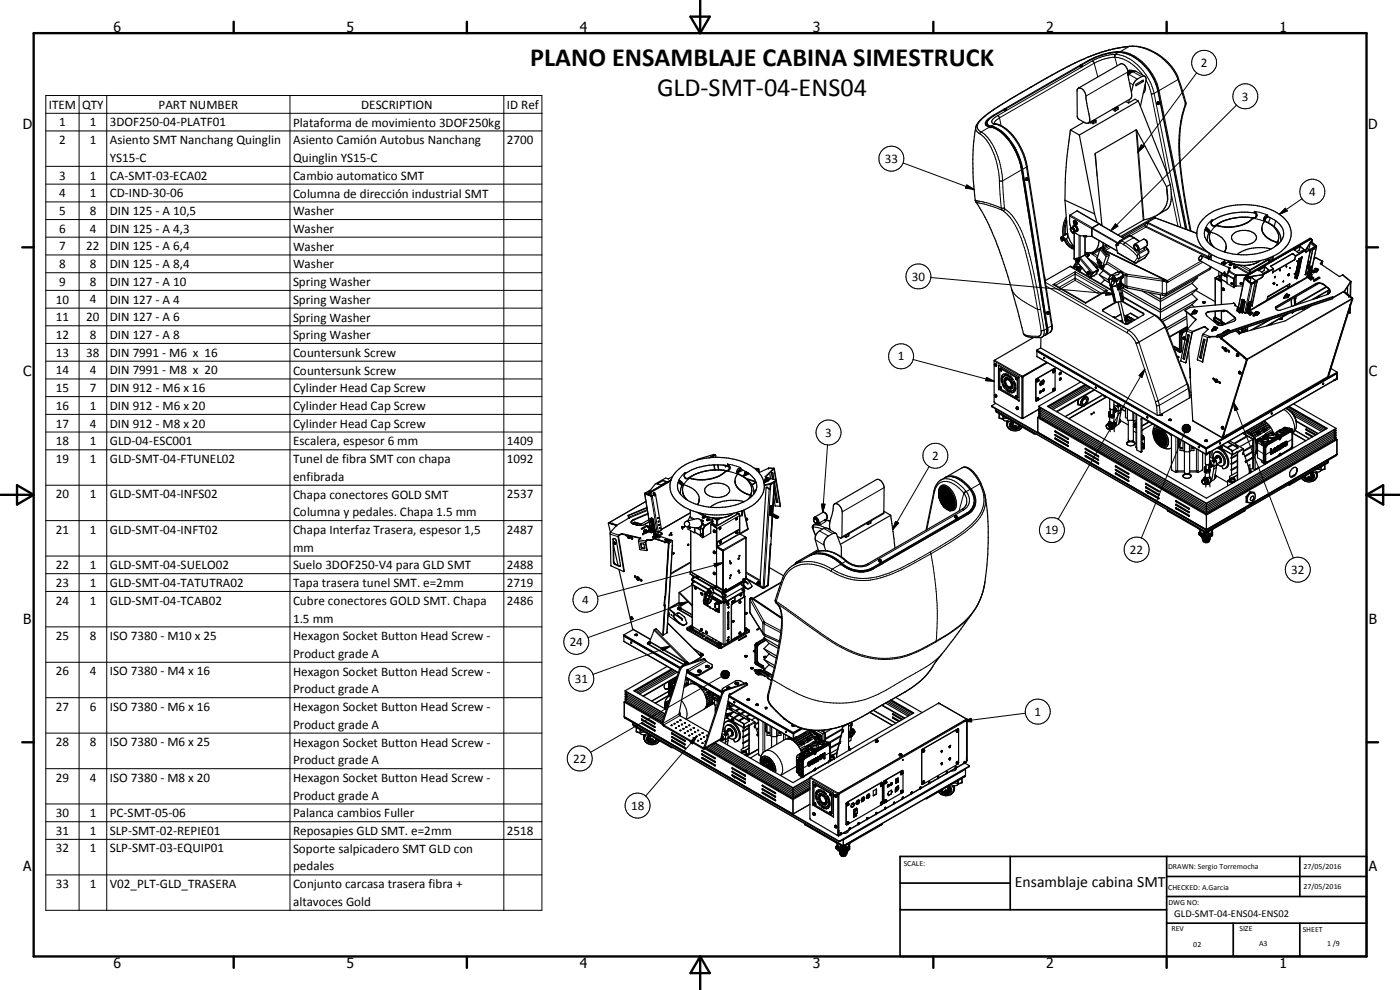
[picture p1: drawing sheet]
<svg xmlns="http://www.w3.org/2000/svg" width="420mm" height="297mm" viewBox="0 0 420 297" stroke-linecap="round" stroke-linejoin="round" font-family="sans-serif">
<defs><g id="words">
<g font-size="7.9">
<text x="159.1" y="19.8">PLANO ENSAMBLAJE CABINA SIMESTRUCK</text>
<text x="197.2" y="28.7">GLD-SMT-04-ENS04</text>
</g>
<text font-size="4.7" x="304.6" y="266.2">Ensamblaje cabina SMT</text>
<g font-size="4.2">
<text x="34" y="9.6">6</text>
<text x="104" y="9.6">5</text>
<text x="174" y="9.6">4</text>
<text x="244" y="9.6">3</text>
<text x="314" y="9.6">2</text>
<text x="384" y="9.6">1</text>
<text x="6.8" y="38.7">D</text>
<text x="410.6" y="38.7">D</text>
<text x="7" y="112.9">C</text>
<text x="410.8" y="112.9">C</text>
<text x="7" y="187.1">B</text>
<text x="410.8" y="187.1">B</text>
<text x="7" y="261.4">A</text>
<text x="410.8" y="261.4">A</text>
<text x="34" y="290.4">6</text>
<text x="104" y="290.4">5</text>
<text x="174" y="290.4">4</text>
<text x="244" y="290.4">3</text>
<text x="314" y="290.4">2</text>
<text x="384" y="290.4">1</text>
</g>
<g font-size="3.9">
<text x="360.4" y="20.1">2</text>
<text x="14.7" y="32.6">ITEM</text>
<text x="24.7" y="32.6">QTY</text>
<text x="47.6" y="32.6">PART NUMBER</text>
<text x="108.4" y="32.6">DESCRIPTION</text>
<text x="152.1" y="32.7">ID Ref</text>
<text x="372.7" y="30.2">3</text>
<text x="17.8" y="37.9">1</text>
<text x="26.9" y="37.9">1</text>
<text x="33" y="37.9">3DOF250-04-PLATF01</text>
<text x="88" y="38">Plataforma de movimiento 3DOF250kg</text>
<text x="17.8" y="43.3">2</text>
<text x="26.9" y="43.2">1</text>
<text x="33" y="43.3">Asiento SMT Nanchang Quinglin</text>
<text x="88" y="43.3">Asiento Camión Autobus Nanchang</text>
<text x="152.1" y="43.3">2700</text>
<text x="17.8" y="53.9">3</text>
<text x="26.9" y="53.9">1</text>
<text x="33" y="48.6">YS15-C</text>
<text x="33" y="53.9">CA-SMT-03-ECA02</text>
<text x="88" y="48.6">Quinglin YS15-C</text>
<text x="88" y="53.9">Cambio automatico SMT</text>
<text x="265.5" y="48.9">33</text>
<text x="17.8" y="59.2">4</text>
<text x="26.9" y="59.2">1</text>
<text x="33" y="59.2">CD-IND-30-06</text>
<text x="88" y="59.3">Columna de dirección industrial SMT</text>
<text x="392.9" y="58.8">4</text>
<text x="17.8" y="64.5">5</text>
<text x="26.9" y="64.5">8</text>
<text x="33" y="64.5">DIN 125 - A 10,5</text>
<text x="88" y="64.6">Washer</text>
<text x="17.8" y="69.8">6</text>
<text x="26.9" y="69.8">4</text>
<text x="33" y="69.8">DIN 125 - A 4,3</text>
<text x="88" y="69.9">Washer</text>
<text x="17.8" y="75.1">7</text>
<text x="25.9" y="75.1">22</text>
<text x="33" y="75.1">DIN 125 - A 6,4</text>
<text x="88" y="75.2">Washer</text>
<text x="17.8" y="80.4">8</text>
<text x="26.9" y="80.4">8</text>
<text x="33" y="80.4">DIN 125 - A 8,4</text>
<text x="88" y="80.5">Washer</text>
<text x="17.8" y="85.8">9</text>
<text x="26.9" y="85.8">8</text>
<text x="33" y="85.8">DIN 127 - A 10</text>
<text x="88" y="85.8">Spring Washer</text>
<text x="273.6" y="84.2">30</text>
<text x="16.8" y="91.1">10</text>
<text x="26.9" y="91.1">4</text>
<text x="33" y="91.1">DIN 127 - A 4</text>
<text x="88" y="91.1">Spring Washer</text>
<text x="16.8" y="96.4">11</text>
<text x="16.8" y="101.7">12</text>
<text x="25.9" y="96.4">20</text>
<text x="26.9" y="101.7">8</text>
<text x="33" y="96.4">DIN 127 - A 6</text>
<text x="33" y="101.7">DIN 127 - A 8</text>
<text x="88" y="96.5">Spring Washer</text>
<text x="88" y="101.8">Spring Washer</text>
<text x="16.8" y="107">13</text>
<text x="25.9" y="107">38</text>
<text x="33" y="107">DIN 7991 - M6 x 16</text>
<text x="88" y="107.1">Countersunk Screw</text>
<text x="16.8" y="112.3">14</text>
<text x="26.9" y="112.3">4</text>
<text x="33" y="112.3">DIN 7991 - M8 x 20</text>
<text x="88" y="112.4">Countersunk Screw</text>
<text x="269.4" y="108.2">1</text>
<text x="16.8" y="117.6">15</text>
<text x="26.9" y="117.6">7</text>
<text x="33" y="117.6">DIN 912 - M6 x 16</text>
<text x="88" y="117.7">Cylinder Head Cap Screw</text>
<text x="16.8" y="123">16</text>
<text x="26.9" y="123">1</text>
<text x="33" y="123">DIN 912 - M6 x 20</text>
<text x="88" y="123.1">Cylinder Head Cap Screw</text>
<text x="16.8" y="128.3">17</text>
<text x="26.9" y="128.3">4</text>
<text x="33" y="128.3">DIN 912 - M8 x 20</text>
<text x="88" y="128.4">Cylinder Head Cap Screw</text>
<text x="247.6" y="131.1">3</text>
<text x="16.8" y="133.6">18</text>
<text x="26.9" y="133.6">1</text>
<text x="33" y="133.6">GLD-04-ESC001</text>
<text x="88" y="133.6">Escalera, espesor 6 mm</text>
<text x="152.1" y="133.6">1409</text>
<text x="16.8" y="138.9">19</text>
<text x="26.9" y="138.9">1</text>
<text x="33" y="138.9">GLD-SMT-04-FTUNEL02</text>
<text x="88" y="139">Tunel de fibra SMT con chapa</text>
<text x="152.1" y="138.9">1092</text>
<text x="279.7" y="138">2</text>
<text x="16.8" y="149.5">20</text>
<text x="26.9" y="149.5">1</text>
<text x="33" y="149.5">GLD-SMT-04-INFS02</text>
<text x="88" y="144.3">enfibrada</text>
<text x="88" y="149.6">Chapa conectores GOLD SMT</text>
<text x="152.1" y="149.5">2537</text>
<text x="88" y="154.9">Columna y pedales. Chapa 1.5 mm</text>
<text x="16.8" y="160.1">21</text>
<text x="26.9" y="160.1">1</text>
<text x="33" y="160.1">GLD-SMT-04-INFT02</text>
<text x="88" y="160.2">Chapa Interfaz Trasera, espesor 1,5</text>
<text x="152.1" y="160.1">2487</text>
<text x="313.7" y="160.3">19</text>
<text x="88" y="165.5">mm</text>
<text x="339.1" y="166.2">22</text>
<text x="16.8" y="170.8">22</text>
<text x="26.9" y="170.7">1</text>
<text x="33" y="170.8">GLD-SMT-04-SUELO02</text>
<text x="88" y="170.9">Suelo 3DOF250-V4 para GLD SMT</text>
<text x="152.1" y="170.8">2488</text>
<text x="387.5" y="172.2">32</text>
<text x="16.8" y="176.1">23</text>
<text x="26.9" y="176.1">1</text>
<text x="33" y="176.1">GLD-SMT-04-TATUTRA02</text>
<text x="88" y="176.1">Tapa trasera tunel SMT. e=2mm</text>
<text x="152.1" y="176.1">2719</text>
<text x="16.8" y="181.4">24</text>
<text x="26.9" y="181.4">1</text>
<text x="33" y="181.4">GLD-SMT-04-TCAB02</text>
<text x="88" y="181.5">Cubre conectores GOLD SMT. Chapa</text>
<text x="152.1" y="181.4">2486</text>
<text x="174.7" y="181.2">4</text>
<text x="88" y="186.8">1.5 mm</text>
<text x="16.8" y="192">25</text>
<text x="26.9" y="192">8</text>
<text x="33" y="192">ISO 7380 - M10 x 25</text>
<text x="88" y="192.1">Hexagon Socket Button Head Screw -</text>
<text x="88" y="197.4">Product grade A</text>
<text x="171" y="193.8">24</text>
<text x="16.8" y="202.6">26</text>
<text x="26.9" y="202.6">4</text>
<text x="33" y="202.6">ISO 7380 - M4 x 16</text>
<text x="88" y="202.7">Hexagon Socket Button Head Screw -</text>
<text x="88" y="208">Product grade A</text>
<text x="172.5" y="204.9">31</text>
<text x="16.8" y="213.3">27</text>
<text x="26.9" y="213.3">6</text>
<text x="33" y="213.3">ISO 7380 - M6 x 16</text>
<text x="88" y="213.4">Hexagon Socket Button Head Screw -</text>
<text x="310.5" y="214.8">1</text>
<text x="88" y="218.7">Product grade A</text>
<text x="16.8" y="223.9">28</text>
<text x="26.9" y="223.9">8</text>
<text x="33" y="223.9">ISO 7380 - M6 x 25</text>
<text x="88" y="224">Hexagon Socket Button Head Screw -</text>
<text x="88" y="229.3">Product grade A</text>
<text x="172" y="228.9">22</text>
<text x="16.8" y="234.5">29</text>
<text x="26.9" y="234.5">4</text>
<text x="33" y="234.5">ISO 7380 - M8 x 20</text>
<text x="88" y="234.6">Hexagon Socket Button Head Screw -</text>
<text x="88" y="239.9">Product grade A</text>
<text x="16.8" y="245.2">30</text>
<text x="26.9" y="245.2">1</text>
<text x="33" y="245.2">PC-SMT-05-06</text>
<text x="88" y="245.2">Palanca cambios Fuller</text>
<text x="189.4" y="243">18</text>
<text x="16.8" y="250.5">31</text>
<text x="26.9" y="250.5">1</text>
<text x="33" y="250.5">SLP-SMT-02-REPIE01</text>
<text x="88" y="250.5">Reposapies GLD SMT. e=2mm</text>
<text x="152.1" y="250.5">2518</text>
<text x="16.8" y="255.8">32</text>
<text x="26.9" y="255.8">1</text>
<text x="33" y="255.8">SLP-SMT-03-EQUIP01</text>
<text x="88" y="255.9">Soporte salpicadero SMT GLD con</text>
<text x="88" y="261.2">pedales</text>
<text x="16.8" y="266.4">33</text>
<text x="26.9" y="266.4">1</text>
<text x="33" y="266.4">V02_PLT-GLD_TRASERA</text>
<text x="88" y="266.5">Conjunto carcasa trasera fibra +</text>
<text x="88" y="271.8">altavoces Gold</text>
</g>
<text font-size="3.1" x="352.4" y="275.2">GLD-SMT-04-ENS04-ENS02</text>
<g font-size="2.4">
<text x="271.2" y="259.7">SCALE:</text>
<text x="350.6" y="260.8">DRAWN: Sergio Torremocha</text>
<text x="391.2" y="260.6">27/05/2016</text>
<text x="350.6" y="267">CHECKED: A.Garcia</text>
<text x="391.2" y="266.7">27/05/2016</text>
<text x="350.6" y="271.4">DWG NO:</text>
<text x="351.6" y="279.3">REV</text>
<text x="372" y="279.4">SIZE</text>
<text x="391" y="279.6">SHEET</text>
<text x="358.1" y="284.1">02</text>
<text x="377.9" y="283.8">A3</text>
<text x="398.3" y="283.8">1 /9</text>
</g>
</g></defs>
<g fill="none" stroke="#000" stroke-width=".35">
<path d="M324.1 19.8h.3M324.1 19.8l-22.2 12.8M324.3 19.5l-.2 .4h.5M324.3 19.5h.2M324.3 19.5h.4M324.3 19.5v.1M324.4 19.5h.1M324.6 19.7l.1 .1M324.6 19.7l-.5 .1M324.6 19.7h.1M324.7 19.8h.1M324.7 19.7l.1 .1"/>
<path d="M324.7 19.8l-.2 .1M324.7 19.5l.1 .1M324.8 19.8l.1-.1-.5 .3-.3-.1M324.8 19.6l-.2 .1M324.8 19.6h.1M324.8 19.7h-.1M324.8 19.6l-.1 .2M324.8 19.6v.1M335.8 15.7l-2 .2a20.4 20.4 0 0 0-6.9 2.3l-2.2 1.3M335.8 15.7h.1M335.9 15.7a13.7 13.7 0 0 1 10.7 8.9l.9 2.7 8.3 41.4M295.9 37.3a3.5 3.5 0 0 0 2.4 1.1 16.6 16.6 0 0 1 8 10.9l7.8 49.3-.1 1.5"/>
<path d="M296.2 37.1a2.4 2.4 0 0 0 2.3 1.2 16.5 16.5 0 0 1 8.3 12.5l7.5 47.6v1l-.3 .7M296.2 37v.2M296.3 37.3l1.2 .5M297.5 37.8h.1M297.5 37.8a12.8 12.8 0 0 1 7.5 7.2l1.2 2.9 .6 2.2 7.6 48.3a1.89 1.89 0 0 1-.5 2.1M298.4 37l.3 .1a12.4 12.4 0 0 1 7.6 7l1.3 3.1 .7 2.7 7.5 47.6a1.98 1.98 0 0 1-.8 2.3l-1.1 .7M301.3 33l.1 .1M301.3 33.1h.1M301.3 32.9l.1 .2M301.3 33l-2.9 1.6a3.4 3.4 0 0 0-2.2 2.5M301.4 33.1v.1M301.4 32.7l-.1 .4"/>
<path d="M301.5 32.7h.1M301.5 32.6h.1M301.5 32.7h.2M301.7 32.7h.1M301.8 32.9v.1M301.8 32.9h.1M301.8 32.9l-.4 .1M301.9 32.9h.1M301.9 32.6l-.5 .1M301.9 32.6l.1 .1M302 32.7v.1M302 32.7l-.1 .2"/>
<path d="M302 32.8v.3l-.6 .1M302 32.9l-.7 .2M302 32.9h.1M302 32.8l-.7 .2M321.3 39l-.5 3.3a120 120 0 0 0-1.2 17.8M321.3 39l2.6 1.5M323.6 26.5l12.6-7.3a2.02 2.02 0 0 1 2.3 2.1l.2 2.1 .8 4.2 .1 1.5-.1 .4-12.8 7.5M325.3 36.7l-1.6-1-.4-.6-.1-7.8a.99 .99 0 0 1 .9-.9 .99 .99 0 0 1 1.1 .7 4.9 4.9 0 0 1 .8 3.2l.8 4.2a2.81 2.81 0 0 1-.1 2.5M325.3 36.7l-4 2.3M325.3 36.7l.8 .3h.6M328.4 35.9l-.1 .3h-.5M328.5 35.9l.3 .2"/>
<path d="M328.8 36.1h.1M328.9 36.1l-.8 .5-.5-.2M328.9 36.1v.5l-.8 .5-.9-.5M333.8 32.8h.1M335 32.1v.3M335 32.2v.1M335 32.3l-.5 .1M335.1 32l.4 .3v.5l-.7 .5-1-.5M335.5 32.3l-.8 .5-.4-.2M337.9 30.5l.8 .4M338.4 21.3l1-.2 1 .2M338.5 22.2h.1"/>
<path d="M338.5 22l.2 .2M338.5 22.2h.2M338.7 22.1l-.2 .1M338.7 22.2l-.2 .2M338.7 22l.2 .1M338.7 22l.3 .1M338.7 22h.1M338.8 21.5l1 .1zM338.8 21.5l-.3 .1M339 29.8l-.3 1.1M339.1 22h.1M339.4 21.8l-.9 .1"/>
<path d="M339.5 21.8h-1M339.5 27.6l.8-2.7a3.9 3.9 0 0 1 2.3-1.9 .85 .85 0 0 1 1.3 .5l-1.6 8.4M340.4 21.3l.5 .1 2.7 1.5M340.4 21.3l-1.7 .9M340.9 25.3l2.2-1.3v.5l-2.2 1.2zM341.6 30.3l-1-.5-1.9 1.1M341.6 30.3l8.5 21.4 1.1 3.7M341.6 30.3l-17.7 10.2M342.7 24.3l.4 .2M343.7 25.3v1.6l-.6 1.1M347.3 31.2l.1 .1M347.3 31.2l.2 .1"/>
<path d="M347.3 30.8v.4M347.4 31.3h.1M347.5 30.6l-.2 .2M347.5 30.6h.3M347.5 30.6h.1M347.5 30.6l.3 .1M347.5 31.3h.2M347.6 30.6l-.2 .4 .1 .3M347.6 30.6h.1M347.6 30.6l-.2 .6M347.7 31h.2M347.8 30.9l-.1 .1"/>
<path d="M347.8 30.9l.1 .1M347.8 31l-.1 .1M347.8 31h.1M347.8 30.9v.1M347.9 31.1v-.4l-.4-.1-.3 .4 .1 .2M347.9 31.1l-.4 .2M307.2 53.3h-.2M307.3 54.1l-.1 .2M307.9 54l.1 .1M307.9 53.8v.2M307.9 53.7v.1M307.9 53.8l.1 .2"/>
<path d="M307.9 53.8l.1 .3M308 53.6l-.1 .1M308 53.4h.3M308 54.1h.2M308 54.1h.1M308.1 53.4l-.2 .3M308.1 53.3l-.2 .2v.5M308.2 53.3l-.1 .1M308.2 53.3l.1 .1M308.2 53.4h.1M308.2 53.4l-.2 .4 .1 .3M308.2 53.4l-.2 .2"/>
<path d="M308.3 53.3l.2 .5-.3 .3M308.3 53.8h.1M308.3 53.4h.1M308.3 53.6l.1 .2M308.4 53.4v.1M308.4 53.8h-.1M308.4 53.8h.1M323.9 40.5l4.6 23.7M350.1 56l-9.1-17-12.3 7 2 21.2M350.1 56l.3 3.9M350.4 59.9a6.5 6.5 0 0 1-4.5 5.3l-2.7 .8-7.7 4.5M351.2 55.4a9.5 9.5 0 0 1-.5 7l-.8 .6-2.7 1.6"/>
<path d="M351.2 55.4l-1.1 .6M318.4 71.4v.2M318.5 71.2l.2 1.1M318.6 71.1l-.1 .1M318.8 71.6v.3M318.8 71.6l.1 .2M318.8 71.5v.1M319 71.2a.32 .32 0 0 1 .4 .4 .32 .32 0 0 1-.5 .2M319.1 71.2l-.4 .4 .2 .3M319.1 71.2l-.3 .4M319.1 71.2l.2 .1M319.1 71.9h-.2"/>
<path d="M319.1 71.5l.1 .2M319.1 71.5l.2 .1M319.2 71.6v.1M319.2 71.6h.1M319.2 71.5v.1M319.3 71.6l-.1 .1M319.4 71.9a4.2 4.2 0 0 0 3 2.8M319.6 60.1l.8 9.7a8 8 0 0 0 2 4.2M319.6 60.1l8.9 4.1M319.7 71.8l.6 1.4 1.3 1.2M319.7 70.1l.4 .1-1.8 1.1M319.7 70.1h.1"/>
<path d="M319.7 70.1h.5M319.8 66.4l.1 .3 .2-.1-.4 1.6v2.2M319.8 66.4l-.4 1.8v2.4M319.9 66.4v.2M319.9 66.3v.3M319.9 66.3l-.1 .1M319.9 66.2v.1M320 65.2a8.9 8.9 0 0 0-.9 5.6M320 66.4h.1M320 66.3h.1M320 66.3v.1M320 71.5l.9 1.7 .9 .7"/>
<path d="M320.1 66.1l-.3 .3M320.1 65.8l-.2 .4M320.1 66.1l-.2 .1M320.1 66.1v.1M320.1 66.5l-.2 .1M320.1 66.2l-.2 .1M320.1 66.3v.1M320.2 70.1l.3 1.2-1.7 1-.3-.2-.2-.8M320.2 70.1l-1.6 1M321.3 68.6h.1M321.4 68.4a1 1 0 0 0 .7 1.4l.3-.3M321.5 68.3v.1"/>
<path d="M321.6 68.3l-.1 .1M321.6 68.3v.1M321.6 74.4l.3 .1M321.6 74v.4M321.6 74.3l.2 .1zM321.7 68.3h.1M321.7 68.3h-.2M321.7 74.4l.1 .1M321.7 74l-.1 .2M321.7 74l-.1 .1M321.8 74.2v.1M321.8 68.3l-.2 .1"/>
<path d="M321.8 74.2h.1M321.8 68.3v.1M321.8 73.9l.1 .1M321.8 74.1v.1M321.8 73.9l.6 .2M321.8 73.9l-.2 .1M321.8 74.2l.1 .1M321.8 68.3l.1 .1M321.8 68.5h.2zM321.8 68.3l.1 .2M321.8 74.5l.6 .2M321.8 74h.2"/>
<path d="M321.9 68.4l-.6 .1M321.9 68.2l-.3 .1M321.9 74.2v.1M321.9 68.2l.4 .4 .3 .6M321.9 74h-.2M321.9 74.3h-.1M321.9 74v.5M322 74.3l-.2 .1M322 74v.3M322 74l.4 .2M322.1 68.6h.1M322.1 67.8l-.2 .4"/>
<path d="M322.1 68.5h-.1M322.3 68.7h.1M322.1 74.1h.3M322.2 67.8a1.21 1.21 0 0 1 .9 1.6M322.2 66.3a.66 .66 0 0 1 .9 .3 .66 .66 0 0 1-.3 .9 .87 .87 0 0 1-.6-1.2zM322.2 66.6l.1 .2M322.2 68.7h.1M322.3 69.7l.3 .1a4.5 4.5 0 0 0 2.7 1M322.3 66.8l.1 .2M322.3 69h.1M322.3 66.8l.3 .3M322.3 66.6l.4 .1"/>
<path d="M322.3 69.7h-.2M322.3 68.1l-.3 .2M322.3 66.6h-.1M322.3 66.7h.1M322.3 66.7l.1 .3M322.3 69.6h.1M322.4 66.7l.3 .1-.1 .3M322.4 69.6v8a4.8 4.8 0 0 0 3.3-1.1M322.4 68.9v.5M322.4 69.5h.1M322.4 77.6l.5 .7M322.4 68.9h-.2"/>
<path d="M322.4 69.2l.1 .1M322.4 69h.1M322.4 68.9l-.1 .1M322.4 69.6l-.2 .1M322.4 67h.1M322.4 66.2a.92 .92 0 0 1 .7 1.1M322.4 69.2v.3M322.4 66.6v.1M322.4 69.1h.1M322.4 69.5v.1M322.4 69v.1M322.4 69h-.1"/>
<path d="M322.4 69.4v.1M322.4 67.7l-.3 .1M322.4 66.5h.3M322.4 66.5v.1M322.5 66.6l.2 .1M322.5 67.1h.1M322.5 69.3l-.1 .1M322.5 67.5l-.4 .3M322.5 66.5h-.1M322.5 66.5h.1M322.5 67.5l-.1 .2M322.5 67.5v.1"/>
<path d="M322.5 67.1l.2 .1M322.5 69.4l.7 .1M322.5 67.6l.4 .3M322.5 67.6l-.1 .1M322.6 69.2l-.2 .4M322.6 66.5l.3 .2v.5M322.7 67.2h.2M322.7 66.7v.1M322.7 66.6l.1 .6M322.7 66.8l.1 .1M322.7 67.1v.1M322.7 66.8l.1 .2"/>
<path d="M322.8 66.9l-.1 .3M322.8 69.1l-.3 .2M322.9 78.3l.1 .1M323 78.4l.2 .3M323 78.5l-.9 1.4 .2 .3M323 78.3l.2 .2M323.1 69.4l.1 .1M323.1 69.4l-.1 .1M323.1 67.4h-.1M323.2 78.6l-.9 1.6M323.2 68.1l.2 .6M323.2 68.1l-.2 .1"/>
<path d="M323.2 68.1l-.2-.3v.4M323.2 68.1h.1M323.2 78.2h.1M323.2 78.2v.3M323.2 78.1l-.2 .2M323.2 78.1l.1 .3M323.2 78.2l-.2 .1M323.2 78.7l3 3.3M323.3 78.4l-.1 .1M323.4 77.6l.4 .3v.6M323.4 77.6l-.2 .3M323.4 69.2l-.4 .2 .2 .1"/>
<path d="M323.4 77.6l.1 .1M323.4 68.7h.1M323.4 68.7h-.1M323.5 77.7l.4 .5M323.5 77.8l.3 .6-.6 .3M323.5 68.7v.5h-.2v-.5M323.5 77.8l-.6 .2v.3M323.5 68.7h-.2M323.6 78.5h.2M323.8 78.5h.1M323.9 78.4l-.1 .1M324.3 79.9l-.8 1.3"/>
<path d="M325.2 70.7l.1 .1M325.2 70.7l.9 .2M325.3 70.8l.8 .1M325.7 70.8v5.7M325.7 76.5l3.9 4.4M325.7 76.5l.5-.3 .3 .4-.1 .3M326.1 70.9l1.5 .1M326.2 76.1v.2M326.2 76.3l.2 .3M326.2 76.1l.3 .2M326.4 76.9l.1 .1M326.4 76l.3 .2"/>
<path d="M326.4 76l.4 .2v.5M326.4 76.6l.1 .4M326.4 76l-.2 .1M326.5 76.3l.1 .4M326.6 76.8l-.1 .2M326.6 76.8h-.1M326.6 76.7v.1M326.7 76.2l.1 .5M326.7 76.2l-.2 .1M326.7 76.7l-.5 .3M326.7 76.7h.1M326.8 76.6l-.2 .1"/>
<path d="M326.8 76.6h.1M327.4 78.5l5.9 4.3M327.6 71h.1M327.6 70.9l7.7 4.4M327.7 70.9h.1M327.7 70.9l-.1 .1M328.2 76.1h.1M328.5 64.2l.7 2.5M329.6 77.9l-.3 .9 .9 1.1M329.6 77.9l1.1 1M329.6 77.9l.9 1.1M329.8 78.6l.3 .1v.3z"/>
<path d="M329.8 72.2a3.2 3.2 0 0 1-3.2 3.7l-.9-.2M329.9 67.2l-2.2 1.3v2.4M329.9 67.2v.1M329.9 67.2l7.4 4.3M329.9 78.6l.2 .4M330 67.1l-6.7-3.8-2.3 1.4a5.7 5.7 0 0 0 .5 3.7M330 67.1l-2.3 1.3-.1 2.6M330 67.1v.2M330.1 79.7l.2 .7 .6 .4M330.1 75l-1.8 1.1M330.1 74.8l-.9 2.7 .3 .8M330.1 74.8l1-.4 1.8 2.2"/>
<path d="M330.1 74.8l1.9 2.2M330.2 79.9l1 .2-.3 .7M330.4 79.9l.2 .4h.1M330.5 79.5l.4 .3M330.5 79.5l-.1 .3 .9 .2M330.5 80l.2 .3M330.5 79l-.3 .9M330.7 67.2l-.4 .3M330.7 67.2v.5M330.7 78.9l-.2 .6M330.7 78.9l-.2 .1M330.8 75l.3-.2 1.2 1.6-.3 .1z"/>
<path d="M330.9 79.8h.1M331 75l1.2 1.4M331 75l-.2 .1M331.1 72.9l-.1 1-2.7 1.6M331.1 74.8l-.1 .2M331.1 79.8l.2 .2M331.2 72.9l-.1 .1M331.5 74.7v.1M331.9 75.3l18.2 8.9M332 77l-1.1 2.8M332.1 73.4l-4.2 2.4-.1 .4 .4-.1M332.4 73.7l-1.2 .7"/>
<path d="M332.9 76.6l-.9 2.7-1.1 .5M332.9 76.6l-.9 .4M335.7 72.8l-.6 .4-.2 .4 .5 2.3 5.1 3h.5a5.5 5.5 0 0 0 3.6-3l.1-.1a1.86 1.86 0 0 0-1-1.8M335.8 72.6l-.4 .3M340.5 73.7h.1a.77 .77 0 0 1 .8 .4 .77 .77 0 0 1-.2 .9l-.7-.6zM341.7 75.1l.2 .6-.4-.5M342 72.4l-2.6-1.7h-.6l-2.6 1.5-.7 .9M343.3 74.2l.2 .6M343.6 67.7l.3 .3M343.8 72l.3 .3M343.9 68v.2M343.9 67l2.9-1.6 12.4 4.6"/>
<path d="M343.9 67l-7.2 4.2M344.1 72.3l-.6-.5h-.5l-2.5 1.5a1.25 1.25 0 0 0 1 1.9M344.1 72.3l.1 .1M344.1 67.9l-.2 .1M344.2 72.4l.2 .6M344.2 72.4v1.3l-2.7 1.5M344.7 66.8l-.8 .2M346.1 65.2h.3M346.8 65.4l-.5-.2-10 5.8M357.4 69.3a124.3 124.3 0 0 1-3.3-28.6l.6-5.2 1.2-4.1a35.9 35.9 0 0 0-3.5-10.4 15.4 15.4 0 0 0-17.6-6.5 63.7 63.7 0 0 0-19.1 8l-13.9 8.1a44 44 0 0 0-7.4 5.3 6.1 6.1 0 0 0-2 5 68.7 68.7 0 0 0 .5 19.7 70 70 0 0 1 7.6 16.1 293.7 293.7 0 0 1 6.7 23.4 3.2 3.2 0 0 0 3.3 1.2l2.1-.1 1.1-.7M359.2 70a8.6 8.6 0 0 1 6.6-7.3 22.4 22.4 0 0 1 15.3 .1 9.2 9.2 0 0 1 6.4 6.9 8.3 8.3 0 0 1-6 7.5M359.2 70a7.5 7.5 0 0 0 4.3 6.3"/>
<path d="M359.9 78.1l7.1 4M360.3 76.8l.2-.1a.76 .76 0 0 1 .2 .9 .76 .76 0 0 1-.9 .4v-.7zM360.6 76.8l8.2 3.7M361.6 68.9a1.23 1.23 0 0 1 .8 2v1.6M361.8 68.6a4.6 4.6 0 0 0 2.6 5.7 18.6 18.6 0 0 0 18.8-.7 4.1 4.1 0 0 0-.3-7.3l-1.1-.6a1.48 1.48 0 0 0-1.5-.6l-.6 .7-.1 .5a6.6 6.6 0 0 1 4.8 5.8l-.1 .4M363 71.3v.4M363 71.8l.5 1.2 .9 1.2M363.5 76.3v1.7M363.5 76.3a21.8 21.8 0 0 0 18 .9M364.1 74a3.9 3.9 0 0 1-.8-4.4 6.8 6.8 0 0 1 4.5 3.3l.1 1.6-.5 1.1M365 67.6a10.9 10.9 0 0 0 11-2.2 10.1 10.1 0 0 1-9.1 2.7zM366.7 78.8l-.1 .5"/>
<path d="M366.7 78.8l.5 .1M366.7 78.8h.1M366.8 78.8h-.1M366.8 78.8l.8 .4-.4-.2M366.8 78.8l.8 .4M367.2 78.9v.1M367.3 78.9h.1M367.3 78.9l.5 .2M367.3 78.9h-.1M367.3 78.9l.4 .3M367.3 78.9l-.1 .1M367.5 78.3l-.8 .5"/>
<path d="M367.5 78v.6M367.5 78.6l.1 .1M367.6 78.7l.5 .3M368 74l-.5 1.6M368.2 78.1a9.2 9.2 0 0 0 10.2 0M368.5 65.9l-1.9 .7-1.6 1M368.7 78.4l-1.6 1.1M368.9 79.4l.1 .1M368.9 79.4h.1M369 79.3v.2M369 79.5h.1M369 79.4v.1"/>
<path d="M369 79.3l-.1 .1M369.1 79.2l-.1 .1M369.1 79.5h.2M369.2 79.3l.1 .2M369.2 79.3l.1 .1M369.3 79.4h.1M369.3 79.4v.1M369.5 79.5h-.4M369.5 79.5h.1M369.5 79.3h-.5M369.5 79.3l.1 .1M369.5 79.5h-.1"/>
<path d="M369.5 79.3v.2M369.6 79.4h.1M369.6 79.4l-.1 .1M370.2 70.1a5.1 5.1 0 0 1 6.7 .6 2.01 2.01 0 0 1-1.8 2.5 4.9 4.9 0 0 1-5.3-1.3l-.2-1zM371.4 65.3l3.1-.1 1.6 .2a.81 .81 0 0 0 .9-.5 .81 .81 0 0 0-.4-1 19.1 19.1 0 0 0-5.9-.1 14 14 0 0 0-7.1 2.7M371.4 65.3l-2.3 .4M371.4 65.3a14.4 14.4 0 0 0-7 2.5l-.5-.2-.4-.4 .1-.8M372.1 65.2l3.3 .1M376.8 65.1v.1M378.7 68.6l.4 1.5 .9 1M379.5 80h.1M379.5 80l1.3 1-1.8 1-1.2-1.1"/>
<path d="M380.3 71.2l1.4 .9 1.7 .6M380.5 77.6l.3 .2M380.6 77.9l-5.4 3.2-.1 .8M380.6 77.9l.2 .7M380.7 77.9h-.1M380.9 78.5l-.1-.8-5.7 3.3-.1 1M381.2 65.3l-.6 1.5M381.4 79.9l.8 .7M381.4 79.9h.1M381.4 77.2v1.1M381.5 74.7a11.8 11.8 0 0 0-10.2 1.7M382 77v.9"/>
<path d="M382.1 76.9v1M382.9 66.3l-.5 1.7M383.4 72.7a4.4 4.4 0 0 0-2.7-5.7l-1.2-.6a3 3 0 0 0 .4 4.5l1.3 1.1 2.2 .8M383.4 72.7v.1M383.7 71.3l-.3 1.5M386 79.9l.2-.1zM386.1 79.8v.1M388.4 74.8v.1M388.4 74.8l.1 .1M388.5 74.9v.1M388.6 77.9l-6.6 3.8M388.6 77.9h.1"/>
<path d="M388.8 76.8l-.4 1.1-6.4 3.8M388.8 76.8h.1M388.8 76.8l-.9-.7-6.5 3.8M388.8 76.8l-1-.7-6.4 3.8M388.8 76.8l-.2 1.1M389.3 78.3l-.1 .1zM389.5 78.8l.2 .1M389.5 79.1v.1M389.5 79.2l.1 .3M389.6 78.9h.1M389.6 78.5l.1 .2M389.6 79.5h.1"/>
<path d="M389.7 79.3v.2M389.7 78.5v.1M389.7 79.3l-.1 .2M389.7 78.4l-.1 .1M389.7 79.5h.1M389.7 79.3h.1M389.7 78.4h-.1M389.7 80h.1M389.7 78.9h.1M389.7 79.4l.1 .1M389.7 78.3h-.1M389.7 78.7v.2"/>
<path d="M389.8 79.9h-.5l.2 .4M389.8 79.9h.1M389.8 78.1h.1M389.8 78.1l-.1 .4M389.8 79h.1M389.8 79.9l-.3 .2M389.8 79l-.3 .1M389.8 79l.1 .1M389.8 77.6v.1M389.8 77.7l-.6 3M389.8 79.5h-.1M389.8 79.9v.2"/>
<path d="M389.8 78.1l-.1 .5M389.8 78.5h.1M389.8 78v.1M389.8 79.5h.1M389.8 78.5l-.1 .1M389.8 79.2l.2 .2M389.9 79.2l-.2 .1M389.9 79.2h.1M389.9 78h.2M389.9 78.1h-.1M389.9 79.1l-.2 .4M389.9 78h.1"/>
<path d="M389.9 78v.1M389.9 79.1v.2M389.9 78.1l-.1 .4M389.9 79.1l-.2 .2M390 79.4l-.2 .1M390 79.4h.1M390 77.9v.1M390 78l-.2 .1M390 78l-.1 .5M390 77.9h.1M390.1 77.9v.1M390.1 78l-.2 .4"/>
<path d="M390.1 77.9h.1M390.1 73.8l1.3 1.1M390.1 73.8l-.1 1.3-.8 .4M390.1 73.8l1.3 1.1-1.7 1-1.3-1.1M390.2 77.9h.1M390.2 78.3l-.2 .1M390.2 74h.1M390.2 78.6l-.4 1.7M390.2 77.9l-.1 .5M390.3 78.2l-.1 .1M390.3 77.9h.1M390.3 77.9h-.3"/>
<path d="M390.3 77.9l-.1 .4M390.3 77.7l.1 .1M390.3 78.1l.1 .1M390.3 78.2h.1M390.3 77.8v.1M390.3 77.7v.1M390.3 77.8v.4M390.4 78.2l-.7 .5M390.4 78.2v.3l-.7 .4M390.5 77.7l-.2 .2M390.5 77.7l-.1 .1M390.5 77.8l-.2 .4"/>
<path d="M390.7 77.1l-.7 3.1M390.8 77.1l-1 .5M390.8 77.1l-.7 3.1M391.9 75.1l-.1 .5M391.9 75.1l-3.1 1.7M391.9 75v.1M391.9 75l-3.1 1.8M392.2 74.5l.7 .6M392.2 74.5l.7 .5M392.5 79.4h.2l.1 .3zM392.6 79.5h.1M392.7 79.5h.1"/>
<path d="M392.7 79.5h-.1M392.7 78.6l.3 .3zM392.8 79.6l-.2 .1M392.8 78.6h.1M392.8 78.6l.2 .2zM392.8 78.6l.1 .1M393.1 75.4h.1M393.1 72.9l1.5 1.1M393.1 71.5h.1M393.1 71.5l-19.3 11.1M393.2 71.5l.2 .2M393.2 75.3h.1"/>
<path d="M393.2 75.3l-.1 .1M393.2 75.3l-1.5 7M393.2 72.9l-.4 2M393.3 79.9v.2M393.3 79.9h.1M393.4 71.7h.1M393.4 79.9l-.1 .2M393.4 71.7l.4 .2M393.5 71.6v.1M393.5 71.6l-19.5 11.2-.2 1 .3-1M393.6 72.4l.1 .4M393.7 72.4l.1 .4"/>
<path d="M393.7 79.9l-.9 .5M393.7 79.9h.1M393.7 72.8l1.3 1M393.7 72.1l-.1 .3M393.8 79.9l-.8 .5-.5 2.8M393.8 79.9v.1M393.8 72.7l1.3 1.3M393.8 72.8l.1 .1M393.8 71.9l-.1 .5M393.8 71.9l-1.9 3.1M393.8 71.9l-1.9 3.2M393.8 80h.1"/>
<path d="M393.9 74.9l-.7 .4M394 74.5v.1M394.2 74.6v.1M394.3 74.5l-.1 .2M394.3 77.8l.6-.5 2 1.1M394.9 73.8l-3.1 1.8M395 73.8h.1M395 73.8l-1.1 .9-1.7 8.4M395 73.8l-3.2 1.8M395.1 74l-1.1 .7-1.7 8.5M395.1 74l-1.8 8.6M396.3 79.1v.1"/>
<path d="M396.3 79.2l5.7 3.8M396.8 78.4l-.5 .7M396.8 78.5v.1M396.8 78.6l-.1 .8M396.9 78.4h-.1M396.9 78.4v.1M396.9 78.5l-.1 .1M396.9 78.5l-.2 .9M313.4 82.8l.4 1.4M313.5 93.4l-.2 .1M313.6 84.2l7.7-4.3 12.1 7M313.6 94.3l-.1 .1"/>
<path d="M314.4 93.6l-.1 .1M314.4 99.3l-.2 .1M314.4 93.5h.1M314.4 93.6l.1 .6M314.4 93.5l-.2 .4 .2 .3M314.5 93.6l-.2 .3 .1 .3M314.5 93.6h.2M314.5 93.5l-.4 .3 .1 .3M314.5 93.5l.3 .1M314.5 93.5v.1M314.5 93.5l-.1 .1M314.7 93.8l-.1 .2"/>
<path d="M314.7 93.8l.1 .1M314.7 93.8v.1M314.7 93.9l-.1 .1M314.7 93.9h.1M314.7 93.6h.1M314.8 93.6l.1 .4-.5 .2M314.8 93.9l-.2 .1M316 85.4l.6 .1 9.2 5.3M322.3 80.2l.6-.1 .3 .3M322.7 81.5v2.6M323.2 80.4l.3 .5M323.3 80.6l.1 .1"/>
<path d="M323.4 80.5h.1M323.4 80.5l-.1 .1M323.4 80.5l.1 .1M323.5 80.6l-.1 .1M323.5 80.6l-.2-.2v.2M323.5 80.7h-.1M323.5 80.1l.5 .2M323.5 80.1l.6 .2M323.5 80.1l-.1 .1M323.5 80.1l.4 .5-.4 .3M323.5 80.1h.1M323.5 80.9l.2 .1"/>
<path d="M323.6 80.1h-.1M323.7 80.1l.3 .3-.4-.3-.4 .3M323.8 80.8h.1M323.8 80.3l.1 .3M324.4 80.1l-.7 1.2M324.7 80.3l-.6 1.1M325.8 90.8v.2M326.2 82v-.3l.3-.2 .4 .2 .1 .5-.6 .2M326.2 82l.2 .4M326.3 82.1l.1 .2M326.4 81.9l-.1 .2M326.4 81.9l.1 .2"/>
<path d="M326.5 82.4l.6 .8M326.5 82v.1M326.5 82h.1M326.5 82l-.2 .1M326.5 81.4l.5 .3 .1 .5M326.5 81.4a.55 .55 0 0 1 .6 .2 .55 .55 0 0 1 0 .6M326.5 81.4l-.1 .2M326.5 82.1l-.1 .2M326.5 82.2l-.1 .1M327.1 83.2l.1 .1M327.1 82.2l-.3 .1M327.1 83.1v.1"/>
<path d="M327.2 83.2v.1M327.2 83.2h.1M327.3 82.8l.1 .1M327.3 82.8h.1M327.3 82.8l-.2 .3M327.4 82.9l-.2 .3M327.6 82.3l.1 .1M327.6 82.3l-.3 .5M327.7 82.4l-.3 .5M327.8 82l-.7 1.1M327.8 82l-.2 .3M328 81.8l-.2 .2"/>
<path d="M328.3 82.6h.1M328.4 82.6l-1.2 .7M328.4 81.6l.1 .1M328.4 81.6l-.4 .2M328.5 81.7l-.8 .7M328.9 80.2h.1M329 82.3l-.6 .3M329 82.2v.1M329 80.2l.3 .4M329 80.2l.3 .1 .1 .5M329 80.2v.1M329.1 81.2l-.7 .4"/>
<path d="M329.1 81.2v.1M329.1 81.3l-.6 .4M329.1 81.3h.1M329.3 80.6h.1M329.3 80.6v.1M329.4 81.4l-.4 .8M329.4 81.4h.1M329.5 81l-1.5 .8M329.5 81l-.4 .2M329.5 80.9v.1M329.5 80.9h.1M329.6 80.9v.1"/>
<path d="M329.6 81l-.5 .3M329.6 81l-.1 .4M329.9 82.4l1.6 1.6M329.9 82.4l2.9 1.7M330.7 80v.3M330.7 80.3h.1M331.1 81.2l-1.2 1.2M331.3 80l-.4 .8M331.5 84l-1.1 1.1M331.5 84l1.4 .8M332.4 87.2l-.6 .1-6 3.5M332.8 84.1l1.6 6.4 1 .2 1.2-.4"/>
<path d="M334 95.1l.5 .1M334.5 95.2h-.2M334.5 95.2h.1M334.8 90.6l-3.7 2.2-.2 .4M335.1 90.7l-4.2 2.5M335.3 86.2h.1M335.6 85.6l-1.4 .4-1-.4M335.6 90.6l1.4 6.3M335.6 85.6v.4M335.7 85.4l.1 .5M335.9 85.4v.4M335.9 85.4l-.3 .2"/>
<path d="M335.9 81.7h.7M335.9 86.7l-.1 .1M336.1 86.7l-.3 .2v-.2M336.3 83.1l-.3 .2M336.3 84.8l-.4 .2a2.88 2.88 0 0 1-2.2 .9M336.3 85l.7 .5M336.3 90.5l1.6 6.8M336.3 84.9l-.4 .5M336.3 84.9l.2 .6M336.4 84l.2 .8-.3 .1M336.4 87.9l.5 2.2M336.4 94.2l-2 1.2"/>
<path d="M336.5 84.8v.1M336.6 81.7a1.61 1.61 0 0 1-.2 2.4l-.1 .8M336.6 81.7l-.3-.1a3.5 3.5 0 0 0-3.5 2.1v.4M336.6 90.3l6.5 3.8 .1 .4-4.6 2.7-.5 .1-.6-.1-6.6-4M336.6 81.7h.1M336.6 86.5l.6 3.2-.3 .4M336.7 90.3l6.4 3.6 .2 .4M336.7 87l11.6 6.7 9.4-5.5M336.8 86.4l11.5 6.6 11-6.4M336.8 96.1l-.6 .3M336.9 96.2l-.6 .2M336.9 96.3l-.4 .2"/>
<path d="M336.9 90.1l-.3 .2M337 90.1l-.5-2.2-.4 .2 .5 2.2M337 85.5l.1 .1M337 96.7l-.1 .1M337 85.5h-.5l-1.2 .7M337.1 89l10.1 5.9 1.3 1.1M337.1 85.6l.1 .5-.8 .5-.9 .1-.2-.5M337.3 94.5l1.1 .6v.3M337.6 95.9l1.4 .2 .8 .4M337.6 96.1h1l1 .4M337.7 96.2l1.8 .4M337.8 96.6l1.3 .3"/>
<path d="M337.8 95.4l.2 .1M337.8 95.4h.1M337.9 95.2l-.1 .2M337.9 95.4l.1 .1M337.9 95.2l.1 .1M337.9 95.2l.1 .2M337.9 95.1l.4 .1M337.9 95l.5 .1M337.9 97l.7 .1M337.9 95v.1M337.9 95.1v.1M338 95.5h.2"/>
<path d="M338 95.2l.1 .1M338 95.3v.1M338 95.4h.3M338.1 95h-.2M338.1 94.6l1.3-.6 2.3 1.3M338.1 94.6l2.4 1.4M338.1 94.6l-.3 .2M338.3 95.2v.2M338.4 97.2h-.1M338.4 95.4l-.2 .1M338.4 95.1l-.1 .1M338.4 95.4h.1"/>
<path d="M338.4 95.1l1.8 1.1M338.4 95.2l-.1 .2M348.3 88.4v7.4M348.5 96l1.3 2M349.8 98l-8.1 4.7-.8 .3M349.8 98l6.8 17.7 .6 3.5-8.6 5M354 99.7l-.1 5.1M354.1 99.7h-.1M355.7 93.1l3.2 2.8M355.7 93.1v.2l3.1 2.6M355.7 93.1h.1M356.1 93.6l.3 5.2"/>
<path d="M356.1 94.9l-6.1 3.5M356.2 99.1l-1.2 .8-.3 .7-.1 4.9-.6 .2-1.5-.9M356.2 95.5l-6 3.5M356.3 98.2l-2.2 1.5M356.3 98l-5.3 3M356.3 98.1l-5.2 3M356.4 98.8l-2 9.4 1.5 .6M357.7 88.2l1.6 1.6M357.7 91.4l.6 .7M357.7 85l1.6 1.6M357.7 85l-9.4 5.5-5.5-3.2M357.7 91.4l-8.8 5.1"/>
<path d="M357.8 99.7l-.1 .2M357.8 99.7l-1.9 9.1M357.9 99.4l-.1 .3M357.9 99.6l-.1 .1M357.9 99.4v.2M358 93.8l.3 .3M358 93.8l-.5 .3M358 93.6v.2M358 93.9l-.5 .3M358.1 93.5v.1M358.1 93.6h.1M358.1 93.6l.2 .4"/>
<path d="M358.2 93.3l-.2 .3 .3 .4M358.2 93.3l.4 .3 .3-.2M358.2 93.3l.2 .6M358.3 94.1l-.5 .3-.3-.3M358.3 94h.5M358.3 93.1l.1 .4 .4-.1M358.3 93.1l-.1 .2M358.3 93.2l.5 .2M358.4 93.1l.2 .2h.2M358.4 93.1l.5 .2M358.4 93.9l-.1 .1M358.4 93.1h-.1"/>
<path d="M358.7 93.1l.1 .3M358.8 87.1l5.9 3.4M358.8 93.3v.1M358.8 93.3h.4l.1 .2M358.8 93.8l-.4 .1M358.8 93.9h.1M358.9 93.8l-.1 .2M358.9 94h-.1M358.9 94l-.6 .1M358.9 93.3l.1 .2M358.9 95.9l-2.5 2.9M358.9 93.6v.4"/>
<path d="M358.9 93.5l-.2 .2h-.4M358.9 93.4h.1M358.9 93.6l-.1 .2M358.9 93.4l.4 .1M359 93.5l-.1 .1M359 93.5l-.1 .3M359.1 83.2l.2 .2M359.3 89.8l-1.6 1.6M359.3 93.5l-.3 .2M359.3 86.6l-1.6 1.6M359.3 83.4l-1.6 1.6M359.3 83.4l-11 6.4-3.6-2.1"/>
<path d="M359.3 89.8l-10.8 6.3M361 90.7l.1 .1M361.2 90.7h.2M361.3 90.6l-.1 .1M361.3 90.6h.1M361.4 90.6v.1M361.6 90.8l.1-.2-.4-.1-.3 .1 .1 .2M361.6 90.8h-.5M362 94l.8-.5 4.9-.4 .8 .3 2.3 2.2-.1 .5-.4 .3-3.5 1.2-.7 .1-.7-.3M362 94l.3 .9 3.1 2.5M362 94l.8-.4 4.9-.3 .5 .1 2.5 2.1M362.5 98.9l-1-.8-3.6 1.5"/>
<path d="M362.5 98.8h.1M362.5 98.8l-1.7 1.8-1.4 7.3 1.5 .6M362.5 98.8l-1-.8-3.6 1.4M363.5 80.1l-.6 .8-13.2 7.7h-.5l-10.8-2.2-1.3-.8M364 98.8l-.4 .3 .1 .2 .7-.2M364 98.8l.4 .3M364.1 98.6l-.1 .2M364.1 98.9l-.5 .3M364.1 98.7a.57 .57 0 0 0 .9 .1M364.1 98.6l-.1 .1M364.1 98.4v.2M364.1 98.6l.3 .4"/>
<path d="M364.1 98.6h.2M364.2 95.7l.2 .7 1.1 .7M364.2 95.7l.2 .1M364.2 98.4l.2 .4M364.2 98.3h.1M364.3 98.3a.44 .44 0 0 0 .3 .3 .44 .44 0 0 0 .4-.1M364.3 98.2l-.2 .2M364.4 98.2l.2 .4 .3-.3M364.4 98.1v.1M364.4 98.7l.5 .1v.1M364.4 98.2l.3 .2M364.4 95.8l.3 .5 .7 .4"/>
<path d="M364.4 98.8v.2M364.4 98.2l.3 .1M364.6 98l-.2 .1M364.6 96v.1M364.6 95.6l-.2 .2M364.6 95.3v.8l2.5 1.4M364.6 95.3l3.2 1.9-3.2-1.9M364.6 95.3h.1M364.7 98.4l.5-.2 .2 .2M364.7 93.5v1.7M364.7 95l-.5 .7M364.7 95.1v.1"/>
<path d="M364.7 83.5h.1M364.7 98l.1 .1M364.7 83.4v8.1M364.7 83.5l1.9 1.1M364.7 95.2l1.8 1M364.7 83.4h.1M364.8 83.3l-.1 .1M364.8 83.3h.1M364.8 83.4l1.8 1.2M364.8 95.2l-.2 .1M364.8 98.1l-.1 .2M364.8 98.1l-.6 .3"/>
<path d="M364.8 83.3l1.8 .9M364.8 83.4l1.8 1M364.8 98.1l.1 .1M364.9 98.9l-.5 .1M364.9 95.2l-.3 .1M364.9 98.2v.1M364.9 98.8h.1M364.9 98.8v.1M364.9 98.4l.5 .1M364.9 98.3v.4M365 98.6v.1M365 98.6l-.1 .2"/>
<path d="M365 98.7l-.1 .4h-.5M365 98.5l-.6 .3M365 98.5v.1M365.2 96.4l.5 .6M365.4 98.4v.1M365.4 98.5l-.4 .2M365.6 96.9l-.3 .4M365.7 96.7l.3 .2M365.7 97l-.3 .4M365.8 81.4v2.2l.6 .4M365.8 82.7l-1 .6M365.9 96l.3 .1"/>
<path d="M366 82.8l.2 .5 .1-.3M366 96.9l-.3 .1M366 96.9v.2M366 83.1l.2 .2 .1-.2M366 82.8h.1M366 82.8h.2M366 97.1l-.5 .4M366 97.1l.9 .4M366 82.8v.2M366.1 82.8h.1M366.1 82.8l.2 .2M366.2 83l-.1 .1"/>
<path d="M366.2 82.8l.1 .2M366.3 83v.1M366.5 81.8v2.1M366.5 83.9l-.1 .1M366.6 93.3v3.1M366.6 96.9v.1M366.6 97v.1M366.6 83.9l-.2 .1M366.6 84.2h.1M366.6 96.7h.3v.5M366.6 96.7l.2 .5M366.6 81.9v9.5"/>
<path d="M366.6 97l.1 .1M366.6 96.9h.1M366.6 96.7v.2M366.6 83.9h.1M366.6 82.2l.4 .3M366.6 83.9l1.6 .9M366.7 96.9v.2M366.8 96.6l.2 .3M366.8 86.9l.2 .2h.3M366.8 86.6l.3-.1 .2 .3M366.8 93.3l.5 .2M366.8 86.9l.1 .1"/>
<path d="M366.9 86.8l.2 .2M366.9 87h.2M366.9 86.8l-.1 .1M367 93.3h-.1M367 86.8v.1M367 93.2v.1M367 93.3h.1M367 86.9l-.1 .1M367 86.9l.1 .1M367 97l-.3 .1M367.1 93.2l-.1 .2-.1-.1M367.1 99.9h.1"/>
<path d="M367.2 86.5l.2 .3-.1 .4M367.2 86.5l-.2-.1-.2 .5M367.2 86.5v.2M367.2 87.1h.1M367.2 87.1v.1M367.3 86.7l.1 .2M367.3 86.9v.2M367.3 93.4l-.1 .1M367.4 86.9v.1M367.4 93.4v-.2l-.1 .3M367.4 93.4l-.1 .1M367.4 93.2v.2"/>
<path d="M367.4 81.6l-.2 .4h-.2v.5l.5 .3M367.4 81.6h.2M367.4 81.6l.1 .1M367.5 81.7v1.1M367.6 99.6l.2 .1M367.6 81.6l-.1 .1M367.6 82.8l.6 .4M367.6 82.8l.6 .3M367.7 99.4l.4 .2M367.9 99.4l.2 .2M367.9 99.4l.3 .2M368.1 99.6l.7-.4v-.2l-.3-.1-1.4 1"/>
<path d="M368.2 82.2v.2l-.7 .4M368.5 81.4l.1 .3-.7 .7-.3-.8M368.5 81.4l.3 .1M368.8 80.3v.1M368.8 81l.3 .2-.3 .2M368.8 80.4l-.1-.1h.4v.2M368.8 80.4v.1M368.8 100l-2.4 1.3M368.8 81.4l-.6 1.1v2.5l2 1.2M368.8 99.2l-.4-.1-1.3 .8M368.8 81.2l.2 .1M368.8 81.2l-.3 .2"/>
<path d="M368.8 80.5l.1 .2M368.8 81.2h.1M368.9 80.7v.2M369 80.3l.1 .2M369.1 80.5l-.3 .1M369.1 80.4v.1M369.1 80.5l-.2 .1M369.6 85.1h.1M369.6 85l.1 .2zM369.7 85.4h.1M369.8 85l-.3-.1 .2 .5M369.8 85v.4"/>
<path d="M369.8 85l-.2-.2-.1 .3 .2 .2 .2-.1M370.2 80.2l.1 .1M370.3 80.3h.1M370.3 80.2v.1M370.3 80.1l-.1 .1M370.4 80.1l.3-.1 .2 .3M370.4 86.1l-.2 .1M370.4 80.1l-.1 .2M370.4 80.3h.3M370.4 80l-.1 .1M370.5 80.1l.1 .1M370.5 80.1l.2 .1"/>
<path d="M370.7 80.2h-.1M370.7 91.4v.2M370.7 95.5l-3.2 1.8M370.7 91.6l.8 .6M370.7 91.4h.1M370.7 95.5l.1 .4M370.8 91.4l-.6-.5-13 1.3-1.5 .9M370.8 91.4l-.1 .2M370.8 91.4l-.1 .1M370.9 80.3h-.5M370.9 80.1v.2M370.9 80.2l-.1 .1"/>
<path d="M370.9 99.3l.9 .7M370.9 82.6h2.9M370.9 82.5h3.2M370.9 82.5l-.7 1.2v2.5M370.9 82.5v.1M370.9 82.6v.1M371 82.6l-.6 1v2.5M371.2 99.3l-.1 .2M371.2 93.1l.8 .8 .6-.4M371.2 93.1h.1M371.3 93.1l.7 .7 .6-.4M371.4 92.3v.1"/>
<path d="M371.4 92.3l-.1 .4 .2 .1 .3-.4M371.4 92.4l.3 .1M371.4 92.3l.3 .1M371.5 99.1l-.5 .3M371.5 92.2h.1M371.5 92.2l-.1 .1M371.6 93.2l.2 .1M371.6 92.2h.1M371.6 92.2l.2 .1M371.6 92.2l.1 .1M371.7 92.3v.1M371.7 92.4l.3 .2"/>
<path d="M371.7 92.4v.1M371.7 92.3l.4 .3M371.8 93.1v.2M371.8 100h.2M371.8 92.3l-.1 .1M371.8 93.1h.1M371.8 93.5h.2M371.9 100h.1M371.9 99.8h.1M371.9 93l-.1 .1M371.9 92.9l.1 .1M371.9 93.1h.1"/>
<path d="M371.9 92.9l.1 .2M372 93l.1 .1M372 92.9h-.1M372 93.3h.3M372 93.2v.1M372 92.9h.1M372 93.1l-.4 .1M372 93.3l-.2 .1 .2 .1M372 92.9l.4 .1M372 92.8h.3M372 92.8l-.1 .1M372 92.7v.1"/>
<path d="M372 93.1l.1 .3M372 93.2l.1 .1M372 93.1v.1M372 92.8l.2 .1M372.1 93.4l-.1 .1M372.1 99.8l-.1-.1-.2 .3M372.1 99.8l.1 .1M372.1 93.3h.2M372.1 99.7l-.2 .1M372.1 99.7l.1 .2-.1-.1M372.1 99.7l.2 .2M372.1 93.1h.2"/>
<path d="M372.1 93.1l.2 .1M372.1 93.3v.1M372.2 93l-.1 .3M372.2 92.4v.1M372.2 92.6l.1 .1M372.2 92.5l-1 .6M372.2 92.9l-.1 .2M372.2 92.6l-.2 .2M372.2 92.9h.1M372.2 92.6h.1M372.2 92.6l.1 .2M372.3 84.9l.1 .3"/>
<path d="M372.3 92.6v.5M372.3 84.9l.1 .4M372.3 92.9l-.3 .1M372.3 92.7l-.2 .1M372.3 92.9l.1 .2M372.3 92.8h-.1M372.3 93.2v.1M372.3 84.9v.1M372.3 92.9l.1 .1M372.3 92.8v.1M372.4 93h.1M372.4 84.8l-.1 .1"/>
<path d="M372.4 84.8l.3 .1M372.4 84.8h.2M372.4 93.1v.1M372.4 93.1h-.1M372.4 93.1l-.1 .1M372.4 92.5v.2M372.4 93.2v.1M372.4 92.5l.2 .2M372.4 93.3l-.3 .1M372.4 93.2h.1M372.4 92.6l.1 .2M372.4 93.2l-.1 .1"/>
<path d="M372.4 92.4l.2-.1 .2 .2M372.4 99.9l-1.1-.7 1.2 .7M372.4 85h.1M372.4 85v.1M372.4 92.4v.1M372.4 92.5l.2 .1M372.4 92.5h.1M372.4 92.7h.4M372.4 92.5l.1 .2M372.5 92.5h.1M372.5 92.6l-.1 .1M372.5 92.6v.1"/>
<path d="M372.5 92.5h-.1M372.5 98.7l.2 1.1M372.5 85l-.1 .1M372.5 85v.1M372.5 92.7h.1M372.6 98.7v.7h.3l-.3 .3 .3-.3M372.6 92.3v.2M372.6 92.7v.1M372.6 92.3h.1M372.6 92.7l-.1 .1M372.6 92.3l.1 .1M372.6 99.1h.1"/>
<path d="M372.6 99l.2 .1M372.6 85.2l-.2 .1M372.6 93.4h.4M372.6 93.4v.5h.3l.1-.4M372.6 93.4l.1 .1M372.6 92.4l.2 .3M372.6 84.9l.1 .1M372.6 99.5l.1 .1M372.6 99.6h.2M372.6 92.2h.1M372.6 92.5v.3M372.6 92.5l.1 .1"/>
<path d="M372.7 92.1l.1 .2zM372.7 90.9h.1M372.7 84.9l.1 .2M372.7 93.5h.1M372.7 91l.1 .1M372.7 92.6l-.1 .1M372.7 92.4l-.1 .1M372.7 92.3l.1 .2M372.7 90.9l.1 .2M372.7 89.9l1 .6-.8 2.8M372.7 85l-.1 .2M372.7 93.4l.1 .1"/>
<path d="M372.7 90.8l.2 .1M372.7 99.1h.1M372.7 89.9l-.5 2.5M372.7 91.9l.2 .1M372.7 99.6h.1M372.7 91.9h.1M372.7 89.9h.1M372.8 99.2l-.2 .3M372.8 89.9l.7 .6M372.8 99.1h-.1M372.8 90.8h.1M372.8 99v.3"/>
<path d="M372.8 93.5h.1M372.8 85.1l-.2 .2M372.8 90.9v.2M372.8 92.5v.1M372.8 93.5h.2M372.8 90.8l.1 .2M372.8 91.9l.1 .1M372.8 91.1h.3M372.8 92.6h-.1M372.8 91.1h.1M372.8 90.8l-.1 .1M372.8 92.6v.1"/>
<path d="M372.8 92.6l-.2 .2M372.9 91.6v.1M372.9 91l-.1 .1M372.9 91.4l.1 .1M372.9 91.4h.1M372.9 91.7v.1M372.9 99.4l.4 .3M372.9 91.7h.1M372.9 90.7l.3 .2M372.9 90.7h.1M372.9 91l.1 .3v-.2M372.9 99.4l-.2 .2"/>
<path d="M372.9 90.7h.3M372.9 90.7l-.1 .1M372.9 90.8l.2 .2M372.9 93.4l-.1 .1M372.9 85.8h-2l-.5 .3M372.9 90.9v.1M372.9 98.6l.6 1M372.9 90.8l.1 .3M373 91.1h-.1M373 91.4v.1M373 91.1v.1M373 90.6l.1 .1"/>
<path d="M373 90.6h.1M373 93.5l.7 .6 .5-.3M373 93.2l-.2 .1M373 93.2h.1M373 93.4v.1M373 90.6l.1 .2M373 93.4l.6 .5M373 90.7l.2 .2M373.1 90.3l.1 .2zM373.1 90.6l.1 .1M373.1 91h-.1M373.1 91l-.1 .1"/>
<path d="M373.2 90.9l-.2 .2M373.2 89.9l.1 .2M373.2 90l.1 .1M373.3 90.1h.1M373.4 83.4l-1.8 8.8M373.5 98.4l.4 1.1M373.5 93.8h.1M373.5 83.4h.1M373.5 90.5l-.5 2.7M373.5 90.5l.1 .1M373.7 83.2l-.2 .4 2.1 1.6M373.7 83.4h-.1"/>
<path d="M373.7 98.3l.3 1M373.8 98.3l.2 1.1M373.8 82.6l-.2 1M374.1 82.9l.2 .2M374.1 82.8v.1M374.1 82.9l.2 .3M374.1 82.9l-.2 .9M374.2 93.7l-.2 .2M374.2 82.8h-.1M374.2 93.8l.9 .7 .9-.4v-.2M374.3 83.6v.4l1.3 1M374.3 83.1v.1"/>
<path d="M374.4 83.1l-.1 .6M374.6 93l.1-.1zM374.6 83.1l.1 .2M374.6 93.6l.2 .3M374.6 83.2l.1 .1M374.6 93.6l.2 .2M374.7 93.5h.1M374.7 83.3h.1M374.7 90.8l-.6 2.7 .1 .3M374.7 83.2v.1M374.7 92.8l.1-.1zM374.7 92.4h.1"/>
<path d="M374.7 90.8h.1M374.7 93.6h.1M374.7 93.6h-.1M374.7 83.3l.2 .1M374.7 92.5h.2M374.7 93.5v.1M374.7 93.6l.2 .1M374.7 92.4l.1 .1M374.7 93.6h.2M374.8 93.8h.2M374.8 93.9l.3 .1M374.8 92.2l-.1 .1"/>
<path d="M374.8 93.8v.1M374.8 83.1l-.1 .1M374.8 93.4l.1 .1M374.8 92h.1M374.8 93.4h.1M374.8 92.5h.1M374.8 92.4l-.1 .1M374.8 93.4l-.1 .2M374.9 92.1l-.2 .3M374.9 83.2l.2-.1 .2 .2M374.9 83.2v.2M374.9 92.3v.2"/>
<path d="M374.9 92.1l.2 .1M374.9 92.2l-.1 .3M374.9 83.2h-.2M374.9 91.9h.1l-.1 .1M374.9 91.6l.1 .1M374.9 83.4h.1M374.9 92.1l.2 .1-.2 .1M374.9 92.2v.1M374.9 91.9l-.1 .1M374.9 92.1l-.2 .2M374.9 93.4l-.2 .1M374.9 92.1h.1"/>
<path d="M374.9 92.5h.1M374.9 93.4h.1M374.9 91.4v.2M374.9 91.6v.2l.1-.1M374.9 92.4v.1M374.9 93.4v.1M374.9 93.9h.1M374.9 93.9l.5 .2h-.3M374.9 93.9l.2 .1M374.9 93.4l.1 .1M374.9 83.3l.2 .2M374.9 91.4l.1 .1"/>
<path d="M375 93.6l-.1 .3M375 93.6h.1M375 93.6l.4 .2M375 91.5l-.1 .1M375 92.3v.2M375 83.1h-.1M375 91.4h-.1M375 92.3l-.1 .1M375 92.3h.1M375 83.1l-.2 .3M375 93.4l-.1 .1M375 93.5l.1 .1"/>
<path d="M375 92.5h.1M375 93.5h-.2M375 90.6h.1M375 93.4l.1 .1M375 91.7h.2M375 93.5h.1M375.1 93.3l-.1 .5M375.1 91.3l-.2 .1M375.2 90.8h.1M375.1 91.5v.1M375.1 90.5h.1M375.1 92.4v.1"/>
<path d="M375.1 93.3h.1M375.1 93.1h.1M375.1 93.6l-.1 .2M375.1 83.4l-.8 .4 1.3 1.2M375.1 92.4l-.1 .1M375.1 91.4l-.1 .1M375.1 91.3l.1 .1M375.1 91.3v.1M375.1 93.3l-.1 .1M375.1 93.5h.2M375.1 83.4h.1M375.1 90.5l-.1 .1"/>
<path d="M375.1 92.2v.1M375.1 92.3v.1M375.1 93.2l.9 .7M375.1 92.2l-.1 .1M375.1 83.4v.1M375.1 93.2v.1M375.1 91.6l.1 .1M375.1 93.2l.1 .1M375.1 94v.1M375.1 94.1h.2M375.1 93.6h.1M375.1 91.4h.1"/>
<path d="M375.1 91.4v.1M375.2 91.5l-.1 .1M375.2 91.6v.1M375.2 93.3l-.1 .3M375.2 93.8h.2M375.2 91.4h-.1M375.2 93.8h.1M375.2 93.3h.1M375.2 91.6h.1M375.2 91.4l-.2-.2 .1-.1-.2 .5M375.2 93.6v.2M375.2 93.7h.1"/>
<path d="M375.2 91.5h.1M375.2 91.5v.1M375.2 91.4h.1M375.2 93.3v.1M375.3 83.3l-.2 .1M375.3 83.3l-.2 .2M375.3 93.5l-.1 .1M375.3 91.4l-.1 .1M375.3 91.6l-.1 .1M375.3 91.4v.1M375.3 93.1l-.2-.1v.2M375.3 91.5l-.1 .2"/>
<path d="M375.3 91.5l-.2 .1M375.4 93.8h-.2M375.4 91.3l.5 .3-.6 .3M375.4 94h.2M375.4 83l-.1 .3M375.5 93.9l-.1 .1M375.5 83.2h.1M375.5 93.9h.1M375.5 90.4l-.8 .4M375.5 90.4l.1 .1M375.5 83.2l-.3 1.4M375.5 93.9l.1 .1"/>
<path d="M375.6 90.5l-.9 .4-.5 2.7 .9 .8 .9-.4M375.6 85.2h.1M375.6 85h.1M375.6 90.5l-.5 2.6M375.6 83.2l1.3 1.1M375.6 83.2l1.3 1M375.6 83v.2M375.8 91.6l-.5 .3M375.9 82.9l-.1 .4M376 94h.1M376 93.9h.1M376 93.9v.1"/>
<path d="M376.3 85.1h.1M376.3 85v.1M376.4 85h-.1M376.4 84.6l.2 .1M376.5 84.8h.1M376.5 84.8l-.2 .2M376.5 84.8l-.1 .1M376.5 84.8l-.1 .3M376.5 94.2l.4 .3M376.6 94.1l.5 .4 .4-.1M376.6 94l-.1 .2M376.6 94l-.1 .1"/>
<path d="M376.6 94.2l-.5 .5 .3 .1 .5-.3M376.6 94.4l-.5 .2M376.6 84.7l-1.1 5.7M376.6 94l.4 .4M376.6 94l.4 .2M376.6 84.7l-1 .5M376.7 93.8l-.1 .2M376.8 93.7l.1 .4 .5 .1M376.8 93.7l-.2 .3M376.8 93.8l.3 .2 .4-.1M376.8 93.6v.1M376.9 93.6l.2 .4 .3-.4"/>
<path d="M376.9 93.6l.3 .2M376.9 93.6h.1M377 93.6l.2 .2M377 94.2v.2M377 93.5v.1M377.2 93.5l-.4 .1M377.2 93.5l.1 .2M377.2 84.5h.1M377.3 93.5l.2 .2M377.3 93.7l-.1 .1M377.3 84.5h.1M377.3 84.5l-.7 .3"/>
<path d="M377.3 93.7h.1M377.4 94.4h-.4M377.4 93.7l-.2 .1M377.4 94.2v.2M377.5 93.7l-.1 .7M377.5 93.7l.4 .1-.4 .3M377.5 94.4l-.6 .1M377.5 93.9v.2M377.5 94l-.5 .2M377.5 94.1h.1M377.5 94.3v.1M377.5 94.2v.1"/>
<path d="M377.5 94.1l-.1 .1M377.6 94.1l-.1 .2M377.6 93.8l-.1 .1M377.6 93.8h.1M377.6 93.8l.3 .2M377.8 80.9v.1M377.8 80.9l.1 .1M377.8 81l.1 .1M379 82.8l-.3 .4-3.1 1.8M379 82.8l-.2 .4-3.2 1.9-2.1-1.7M379 82.4v.4M379.1 82.4l-.1 .4"/>
<path d="M379.1 82.4l-4.8 .8M379.1 82.4h.1M379.1 82.4l-4.8 .7M379.5 80l-.1 1.2-.8 .5M379.5 80l1.3 1M379.6 80.1h-.1M380.2 90.1l-5.1 3M380.2 90.1l-3.1 1.8M380.4 89v.1M380.4 89.1l-.2 1M380.6 97.6v.1M380.6 96.1l-5.2 3"/>
<path d="M380.9 97.5l-.1 .1M381.3 88.5v.1M381.6 97.4l-.2 .1M381.8 96.9l-.3 .2M382.1 85l.4 .2M382.2 80.6h.1M382.2 85h-.1M382.2 80.6l-.2 1.1M382.2 80.6l-3.1 1.8M382.2 84.9l-.1 .1M382.2 84.9v.1M382.3 85h-.1"/>
<path d="M382.3 84.8l-.1 .2M382.3 84.8h.1M382.3 84.8l-.1 .1M382.3 84.8v.1M382.4 85.1h.1M382.4 84.8l.1 .3M382.4 84.8l-.2 .1M382.4 84.8l-.3 .3M382.4 84.8h.1M382.4 85l.1 .1M382.5 85h.1M382.5 85l-.1 .1"/>
<path d="M382.5 85.1h-.1M382.5 85.1v.1M382.5 85v.1M382.7 82.9v.1M382.7 83l-.1 .1M382.7 82.9l-.1 .2 .1-.1M382.7 82.9h.1M382.9 92l11.9-6.9a2.42 2.42 0 0 1 2.7 .3l1.1 1a1.07 1.07 0 0 1 .6 1.1 1.07 1.07 0 0 1-.9 .9l-14.1 4.7a.9 .9 0 0 1-1-.1 .9 .9 0 0 1-.3-1zM383.2 85.4v.2M383.2 85.4v.1M383.3 85.5h-.1M384.1 95.9h.1"/>
<path d="M384.2 80.9l-.1 .1M384.2 95.7l-.1 .2M384.2 81h-.1M384.2 95.8v.1M384.3 95.7l-.1 .1M384.4 95.8h.1M384.5 95.7l-.1 .1M384.5 95.6l-.1 .2M384.5 95.6v.1M384.8 95.7h.1M384.7 95.4h.1M384.8 95.6v.1"/>
<path d="M384.9 95.3l-.1 .1M384.9 95.2l-.2 .2M384.9 95.2v.1M385.1 84.5h.1M385.2 84.3l-.1 .2M385.6 89l-.3 .2v.3l.7-.2M385.6 88.9l.1 .1M385.7 89.1l-.5 .3M385.7 89l.4 .2 .5-.2M385.7 88.7l.2 .1M385.7 88.7l.3 .5M385.8 88.6l-.2 .4 .4 .3"/>
<path d="M385.8 88.6l-.1 .1M385.8 88.6h.1M385.8 88.5v.1M385.8 88.6l.1 .1M385.9 88.4v.2M385.9 88.7l.1 .3M385.9 88.4l-.1 .2M385.9 88.6l.6 .1M386 88.9h.5M386 88.4l.2 .2M386 88.3v.3l.2 .1 .3-.3M386 89v.2"/>
<path d="M386 88.4l.2 .1M386 88.3v.1M386.1 85.7l.6 .5M386.2 88.9l-.2 .1M386.2 88.2l-.3 .2M386.2 85.7l.7 .5M386.2 88.2h.1M386.2 88.2l.2 .1M386.2 88.5l.2 .1M386.2 88.2l-.2 .1M386.2 85.8l-5.8 3.4M386.3 88.3l.2 .1"/>
<path d="M386.4 88.3v.2M386.4 89.1l-.4 .1M386.5 88.5l-.1 .1M386.5 88.4v.1M386.5 88.9l-.1 .2M386.5 94.1l-6.4 3.7M386.5 88.9h.1M386.5 82.4l.2 .2M386.5 88.5v.4M386.5 88.6l.1 .1M386.5 88.6l.5 .1M386.5 88.5l.4-.1 .1 .3"/>
<path d="M386.6 88.8v.1M386.6 82.4l-.1 .1M386.6 88.7l-.2 .2M386.6 88.9v.2M386.6 89.1l-.6 .2M386.6 88.7l-.2 .4M386.6 82.5h.4M386.7 82.3v.1M386.7 82.3l.2 .2M386.7 82.2l-.2 .3M386.7 82.3h.2M386.7 82.2l.2 .1"/>
<path d="M386.7 82.3l-.2 .1M386.7 82.3h.1M386.8 82.2l-.3 .3M386.8 86.2h.1M386.8 82.3l-.1 .1M386.8 86.2l-6.5 3.8M386.9 82.3h.1M386.9 82.5h.1M386.9 94l-6.5 3.7M387 82.4l-.1 .2M387 88.7l-.4 .2M387 82.4v.1"/>
<path d="M387 82.5h.1M387 85.2l-6.6 3.8M387 80.5h.1M387 85.2l-.2 1M387 85.2l-.1 1M387.1 80.4l-.1 .1M387.5 89.9l.1 2M387.8 93.9h.1M387.8 93.9l.2-.1-.2 .1M388.3 93.5l-.1 .1M388.4 89.3l.1 2.2M388.4 82.2h.1"/>
<path d="M388.5 82.1v.1M388.6 82l-.2 .2M388.6 82l-.1 .1M388.7 83.2h.1M388.7 83.1h.1M388.8 89.6l.1 1.7M388.8 82.7v.3M388.8 82.8h.1M388.8 82.9l.1 .2M388.8 82.8v.1M388.9 82.8h.1M388.9 89v.6h-.4v-.3l.1 2.1"/>
<path d="M388.9 82.8l-.1 .1M388.9 82.3l-.1 .4M388.9 82.8h.2M388.9 82.8l.1 .2M389 83.3v.1M389 83.4h.1M389 82.6l-.1 .2M389 82.6l.2-.1v.1M389 81.2h.1M389 82.6l.2 .3M389 82.2l-.1 .1M389 82.1l.1 .1"/>
<path d="M389 81.2l-.3 2M389 82.1l-.1 .2M389 83.4l.2 .1M389.1 82.2l.2 .3-.4-.2M389.1 82.2l-.2 .1M389.1 83.1h-.1M389.1 82.1v.1M389.1 83.1l-.1 .3M389.1 83.1h.1M389.1 82.2h.1M389.1 82.6h.1M389.1 81.9h.1"/>
<path d="M389.2 80.7h.1M389.2 82.8v.1M389.2 81.7l-.1 .2M389.2 83.1h-.1M389.2 81.8h.1M389.2 83.5h.1M389.2 83.1h.1M389.2 81.1l-.2 .1M389.2 82.6l.1 .1M389.2 81.7v.2M389.2 82.5h.1M389.2 80.5l.1 .1"/>
<path d="M389.2 82.5l-.2 .1M389.2 81.6l.3-.1h-.5l.1 .4M389.2 83.1l.1 .3M389.2 81.7h.1M389.2 82.8h.1M389.2 82.9l-.5 .3M389.2 81.6v.1M389.2 81.1l.1 .1M389.2 83.3l.1 .1M389.3 83.3v.1M389.3 82.7v.1M389.3 83.1h.1"/>
<path d="M389.3 83.3h.1M389.3 81.2h.1M389.3 82.7l-.1 .1M389.3 81.8l-.1 .1M389.3 80.4l.2 .1M389.3 83.4l-.1 .1M389.3 81.1h.1M389.3 83.4h.1M389.3 81.6h.1M389.3 81v.2M389.4 80.3h-.1M389.4 81.6v.1"/>
<path d="M389.4 81.9h.1M389.4 80.3h.1M389.4 81l.1 .2M389.4 81.6l.1 .1M389.4 81.5l-.2 .2 .2 .2M389.4 80.9v.1M389.4 81.5v.1M389.4 81.5l-.2 .2M389.4 80.3l-.1 .1M389.5 80.3l.1 .1M389.5 81.7l-.1 .2M389.5 80.7v.2"/>
<path d="M389.5 81.1l-.2 .1M389.5 80.8l.2 .1M389.5 81.8l-.1 .1M389.5 80.1v.2M389.5 80.3h.1M389.5 81.7v.1M389.5 80.8v.1M389.5 80.6v.1M389.5 82.7l-.8 .5M389.5 81.2h.1M389.5 80.9h.1M389.5 80.1h.1"/>
<path d="M389.5 82.7h.1M389.5 80.7v.1M389.5 80.9l-.3 .2M389.5 80.9l.2 .1M389.6 80.1l.2 .1M389.6 80.1h-.1M389.6 82.5l-.4 .3M389.6 80.6l-.1 .2M389.6 82.5l-.3 .2M389.6 80.1l.1 .2M389.7 80.5l-.2 .1M389.7 80.6h.1"/>
<path d="M389.7 80.5v.1M389.7 80.5l.2 .2M389.7 80.5l-.2 .2M389.7 81l-.1 .2M389.7 80.6h-.1M389.7 80.6l-.2 .1M389.7 80.3h.1M389.7 80.9l-.4 1.9M389.8 80.6h.1M389.8 80.2l-.1 .1M389.8 80.2h.1M389.8 80.8h.1"/>
<path d="M389.9 80.7l-.2 .2 .1-.1M389.9 80.8l-.4 .4M389.9 84.5l-3 1.7M390 80.6h-.2M390 80.6l-.4 2.1M390 80.6h.1M390 80.6l-.4 1.9M390 80.2l-.8 .5M390.1 80.2l-.9 .5M390.8 92.8h.1M390.9 92.6l-.1 .2M391.1 92.6l-.2 .2"/>
<path d="M391.5 92.5l-.1 .5M391.7 92.4l-.2 .5M391.7 82.3v.2M391.7 82.4h.1M392 81.5l.5 .5-.8 .3M392.2 83.2h.1M392.2 83.2l.1 .1M392.2 80.3l.5 .5-.5-.4M392.2 83.1l.1 .1M392.2 83.1l-5.3 3.1M392.3 82.9l.1 .3M392.4 83.2h-.1"/>
<path d="M392.4 83.2h.1M392.4 82l-.7 .5M392.5 83.2l-17.4 9.9M392.5 83.2l.9 .7 .8-.5M392.5 80.3l.1 .1M392.5 80.2h-.1l.1 .3 .1-.2M392.5 80.2v.1M392.5 80.2l.1 .1M392.6 80.4h.1M392.8 82.6v.1M392.8 82.4v.2M392.8 82.7h.1"/>
<path d="M392.8 82.5v.2M392.8 82.5h.1M392.9 83.1l.1 .1M392.9 82.7h.1M392.9 82.4l-.1 .1M392.9 82.4l-.1 .2M392.9 82.5v.1M393 82l.1-.2zM393 82.6v.1M393 82h.1M393 83.1v.1M393 82.3h-.1"/>
<path d="M393 82.3h.1M393 83.2l.4 .2M393 81.7l.1-.1zM393 83.2h.2M393 82.3v.1M393 83.1l.6 .1M393 83.1l.2-.2v.2M393 82.7l.1 .1M393 82.4h.1M393 82.4l-.1 .1M393.1 82.1l-.2 .2h.2M393.1 82.1v.1"/>
<path d="M393.1 82.2l-.3 .2M393.1 82.8l-.2 .3M393.1 82.4h.1M393.1 82.8h.1M393.1 81.4v.1M393.1 82.3l.2 .3M393.1 82.9v.1M393.1 82.7h.1M393.1 82.4l-.2 .3M393.1 82.6v.1M393.1 82.5h-.2M393.1 82.8l-.1 .3"/>
<path d="M393.1 81.3v.2zM393.1 82.5l-.1 .3M393.1 82.4v.1M393.1 82.7v.1M393.1 82.5l.1 .2M393.1 82.8l.4 .3M393.1 82.8l.3 .1M393.1 81.1h.2M393.1 83.1h.1M393.2 80.8l-.1 .3M393.2 83.4h.1M393.2 80.9l-.1 .2"/>
<path d="M393.2 83.3v.1M393.2 82.5v.1M393.2 80.9h.1M393.2 82.6l-.1 .1M393.2 82.8h.1M393.2 82.8v.4M393.2 83l-.2 .1M393.2 83.2v.1M393.2 83.1h.1M393.2 82.8l.1 .1M393.3 80.1h.1M393.3 82.9l.1 .1"/>
<path d="M393.3 81.1v.1M393.3 80.9v.2M393.3 82.8v.1M393.3 83.1l-.1 .1M393.3 81l-.2 .2M393.3 82.8h.2M393.3 80.3v.1M393.3 82.7v.1M393.3 83.4h.1M393.3 82.7h.2M393.3 80.8h.2M393.3 80.7h.1"/>
<path d="M393.3 82.7h.1M393.3 82.4h.1M393.3 82.5l.1 .1M393.3 80.5l-.1 .1 .3 .2M393.3 80.5h.1M393.3 80.6v.1M393.3 82.6l.1 .1M393.3 80.8l-.1 .1M393.3 80.7l-.2 .2M393.4 80.5l-.1 .1M393.4 80.7h.1M393.4 83.6h.2"/>
<path d="M393.4 83.4h-.1M393.4 82.4l-.1 .1M393.4 82.7l.8 .7v.2l-.9 .3-.8-.7M393.4 82.5l.2 .1M393.4 82.6h.1M393.4 82.1l.4 .3-.4 .3M393.4 82.3l.3 .2M393.4 80.8l-.3 .3M393.4 83.6h.1M393.4 80.3h-.1M393.4 80.3l-.1 .1M393.4 82.7l.1 .3"/>
<path d="M393.4 80.9h-.1M393.4 80.9h.1M393.4 80.3h.1M393.4 83.2l.2 .1M393.5 82.3l-.2 .2M393.5 82.9l-.1 .1M393.5 83.2l.1 .1M393.5 81h.1M393.5 91.8l-7.9 4.5-13.6 3.7M393.5 80.8v.1M393.5 82.7v.2M393.5 83l-.2 .1"/>
<path d="M393.5 80.9l.1 .1M393.5 80.9l-.2 .3M393.5 83.1l-.1 .1M393.5 81l-.2 .2M393.5 82.9v.1M393.5 83.6h.1M393.6 81.5h.1M393.6 83.3h.1M393.6 83.6h.1M393.6 81.3h.1M393.6 81.3l.2 .1M393.6 81.3l.1 .2"/>
<path d="M393.6 80.9l.3 .3M393.6 83.4h.2M393.6 83.2h.1M393.6 83.2v.1M393.6 83.4h.1M393.7 83.4l.2 .1M393.7 83.3h.1M393.7 81.3h.1M393.7 83.3l-.1 .1M393.8 81.5h-.3M393.8 81.4v.1M393.8 83.3l.1 .2"/>
<path d="M393.8 83.5h.1M393.8 81.4l-.1 .4-.2 .1M393.8 81.2h.1M393.8 81.2l-.2 .1M393.8 80l-.5 2.5M393.9 81.2l-.1 .1M393.9 81.7l.4 .1M394.3 84l1.5-.8 .3 .1-1.5 1zM394.3 81.7v.1M394.4 81.3l-.5 .4M394.4 81.2l.3 .4M394.4 81.1v.2"/>
<path d="M394.4 81v.2M394.5 81l.2 .3M394.5 81l.2 .4M394.5 81.7l-.3-.2 .2 .3M394.5 80.9v.1M394.5 89.6v.1M394.5 81l.7 .1M394.5 81.4l.2 .1M394.5 80.8l-.1 .2M394.6 80.7l-.1 .3M394.6 80.8l.4 .3 .3-.2M394.6 80.8l-.1 .1"/>
<path d="M394.7 81.6l-.4 .2M394.7 80.6l.1 .4 .4-.1v-.3M394.7 80.7l.1 .1M394.7 80.6v.1M394.7 80.6l-.1 .2M394.7 81.3v.1M394.8 83.8l.2 .2M394.8 89.5l-.1 .1M395 80.6h.2M395 84h.1M395 80.6h-.3M395 89.4v.1"/>
<path d="M395.1 83.7l.2 .2M395.2 80.6l-.4 .2M395.2 80.8h-.4M395.2 81.4h-.5M395.2 80.7l.1 .1M395.2 83.6l.2 .3M395.2 81.3h-.5M395.3 80.8l.4 .1-.4 .3M395.3 81.2l-.1 .2M395.3 81.4l-.6 .1M395.3 81.5l-.6 .1M395.3 80.8v.1"/>
<path d="M395.3 81v.1M395.3 81.2v.1M395.3 81.4v.1M395.3 80.9h.1M395.3 81.2h.1M395.3 83.9h.1M395.3 81.3v.1M395.3 80.9l-.1 .5M395.3 80.9v.3M395.5 80.9h-.2M395.5 80.9l.2 .1zM395.7 88.9h-.1"/>
<path d="M395.7 88.9l.1 .2M395.7 88.9l-.7 .6M395.8 89.1l-.6 .3M395.8 89.1h.1M395.8 89.1l.1 .1M395.8 85l-13 7.6M396.1 83.5l-.4-.2-1.4 .8M398 86l-10 5.8M398.9 86.9l-5 2.9M399 87l-.4-.5a4 4 0 0 0-2.6-1.5l-1.2 .3-12 6.9M399 87l-4.7 2.7M399 87l.1 .6"/>
<path d="M400 89.2l-.1 .5-34.5 11.4M400 89.2l-34.6 11.3M400 89.2l-34.5 11.4M402 83h.1M402 83l1-.5 2.5 2M403.3 87.5l2.5 2.2M403.5 87.4l2.4 2M403.5 87.4l-3.5 2M403.5 87.3l-3.5 2M403.5 87.2v.1M403.5 87.4h.1M404.4 85.9v2.3"/>
<path d="M404.7 93.6l.4 .3M404.8 88.9h.1M405.1 92.4v1.5M405.2 91.6l-6.5 20.7M405.2 91.6h.1M405.3 84.7l-1.8 2.7M405.3 91.9l-.2 2M405.3 84.7l-.1 4.2M405.3 84.5l-1.8 2.7M405.3 84.6v.1M405.3 84.5v.1M405.4 84.6l-.1 4.3"/>
<path d="M405.4 84.6h-.1M405.5 84.5l-.1 .1M405.5 84.5h.1M405.5 84.5h-.2M405.8 89.7l-.6 1.9M405.8 89.7l-7.2 23.2M405.8 89.7h.1M405.9 89.4v.1M405.9 89.5l-7.2 23.4M298.5 109.6l.1 .1M298.5 109.3l.1 .5 .4-.2M298.5 109.2l.4-.1 .1 .4"/>
<path d="M298.5 118.5v.4l.4 .2M298.5 118.4l.3-.1 .3 .2 .1 .3-.3 .3M298.5 109.2v.1M298.6 109.1h.1M298.6 109.5l-.1 .1M298.6 118.7l.1 .3-.2-.1M298.6 118.7l-.1 .2M298.6 109.5v.1M298.6 118.7v.1M298.6 118.8l-.1 .1M298.6 109.5l.1 .1M298.6 109.6h-.1"/>
<path d="M298.6 109.6h.1M298.7 118.4h-.1M298.7 109.1l-.2 .2M298.7 118.4v.1M298.7 109.6l-.1 .1M298.7 118.4l-.2 .1M298.7 109.2l.3 .4M298.7 118.4l.1 .1M298.7 109.1l.1 .1M298.7 109.1l.2 .2M298.7 118.5l.2 .2M298.7 109.2l-.2 .1"/>
<path d="M298.7 118.4h.1M298.8 118.4h-.2M298.8 118.4l.3 .3M298.8 118.5l.2 .3M298.9 118.4l.2 .4M298.9 109.2l.1 .1M298.9 119l-.1 .1M298.9 109.3v.2M298.9 109.3l.1 .1M299 118.7v.3l.1-.3M299 109.8h.1M299 119h-.1"/>
<path d="M299 109.6l-.1 .1M299 109.4v.4M299 109.3v.5M299.7 109.6h.1M299.7 109.6v7.1l6.1 3.5M299.8 109.6l6 3.6v7M299.8 109.6v7.1l6 3.5M300.1 110.6l5.2 2.9v5.9M300.1 110.6l.4-.2 5 3v5.9l-.2 .1M300.1 110.6l-.1 5.8 5.3 3M300.2 116.4l.2 .2 .2-.2M300.2 116.3l.4 .2"/>
<path d="M300.3 110.9h.1M300.3 110.7l.1 .1M300.3 110.9v.1M300.3 110.7v.3l.3 .1M300.3 110.7h.1M300.3 116.3v.1M300.3 116.3l.1 .1M300.3 116.1h.1M300.3 111h.1M300.3 116.1h-.2l.1 .3M300.3 116.1l.3 .3M300.3 116.4h.1"/>
<path d="M300.4 116.1l-.2 .2M300.4 110.9v.1M300.4 116.2v.1M300.4 110.8v.2M300.4 116.3h.1M300.4 116.3l-.1 .1M300.4 116.2l-.1 .1M300.4 116.1v.1M300.4 110.9l.2 .1M300.4 110.8h-.3l.1 .3 .4 .2v-.3M300.4 110.8l.2 .2M300.5 116.5h.1"/>
<path d="M300.5 113.3l.4 .4 .1 1h-.4zM300.5 116.2l.1 .2M300.6 111l-.1 .1M300.6 116.4l-.1 .1M300.7 113.5l.1 1.1M300.8 115.2l.3-.1 .7 1.1-.2 .4zM300.8 112.8l.3 .3M300.8 112.8l-.2 .1M300.8 114.6h.2M300.8 114.6l-.2 .1M301 115.1l.7 1.3M301.2 112.3l-.4 .5"/>
<path d="M301.3 112.2l.2 .6M301.3 112.2l-.7 .7M301.4 113.7l.4 .5 .2-.2M301.5 112.8l-.5 .5-.4-.4M301.5 115.1h.4l.3 .5-.2 .4zM301.5 112.8h-.1M301.6 114.1l.1 .6M301.7 113.6l-.3 .1M301.7 113.6l.3 .4M301.7 114.7l-.3 .1M301.7 114.7h.1M301.8 115.1l.4 .6"/>
<path d="M301.8 114.7v-.4l-.4-.3v.8M301.8 114.7v.2l-.4-.1M301.8 112.1h-.2l.2 .6M301.8 113.3l.3 .6M301.8 113.3l-.4 .4M301.8 113.3l-.1 .3M301.8 112.1l.9 .3v.5l-.9-.2M301.8 112.1l.2 .5M302 113.3l.7 .2v.5l-.5-.1zM302 112.6l-.2 .1M302 112.6l.7 .1M302 113.9h.1"/>
<path d="M302.1 116.6l.9 .6 .1 .5-1.2-.7zM302.1 113.9l-.1 .1M302.2 116.8l-.3 .2M302.2 116.8l.8 .7M302.2 116.7v.1M302.3 113.3l.2 .4M302.4 116.1h.1M302.4 116.1l-.2 .1M302.4 116.1l.4 .3M302.5 113.7h.2M302.5 113.7l-.3 .2M302.5 115.9l-.1 .2"/>
<path d="M302.5 116l-.1-.2-.2 .4M302.5 116l.3 .1 .1 .5-.7-.4M302.9 113.6l.6 .7-.3 .3-.4-.5zM303.1 114l.3 .4M303.1 114l-.3 .1M303.1 112.7l1 1.2-.3 .2-.8-.9zM303.1 113.8v.2M303.2 113l-.2 .2M303.2 113l.8 .9M303.2 116.1h-.2l.1 .6M303.2 116.1l.1 .5M303.2 112.9v.1"/>
<path d="M303.3 116.1h.1M303.3 116.6h.4M303.3 116.6l-.2 .1M303.3 116.1l.4 .5M303.3 114.7l.4-.1 .3 .9-.4-.2zM303.3 116.1h-.1M303.4 116l.2-.5 .4 .3-.1 .4M303.4 116l.4 .5 .1-.3M303.6 117.3v.4M303.6 114.6l.2 .6M303.6 117.7l-.2 .2M303.6 115.8l-.2 .2"/>
<path d="M303.6 115.8l.3 .4M303.7 116.6l-.6 .1M303.7 115.6l-.1 .2M303.8 115.2l-.2 .1M303.8 115.2l.1 .1M304 117.1l-.7 .2 .1 .6M304 117.1l.4 .5-1 .3M304 114.5l.4-.2 .4 1.5-.4-.1zM304 117.1l-.1 .1M304.2 114.4l.4 1.1M304.3 117.6l-.7 .1M304.4 116l.5 .3-.3 1.1-.4-.5z"/>
<path d="M304.4 116.8l-.2 .1M304.4 116.8l.3 .3M304.6 115.5l-.2 .2M304.6 115.5l.2 .1M304.6 116.1l-.2 .7M304.8 118.9l.2 .4 .2-.1M304.9 113.5l.1 .3h.2M304.9 118.8l-.1 .1M304.9 113.4v.1M305 118.8h-.1M305 118.8l.1 .1M305 119.2h.2"/>
<path d="M305 113.6v.1M305 118.9l.1 .1zM305 118.8l-.3 .1 .2 .3M305 113.4l-.2 .3 .2 .3 .2-.2M305 113.4l.2 .4M305 113.6h.1M305 113.4l-.1 .1M305 113.7h.1M305 119h.1M305.1 118.9l.1 .3M305.1 119l-.1 .1M305.1 118.9v.1"/>
<path d="M305.1 113.6l.1 .2M305.1 119l.1 .2M305.2 119.2h.1M305.2 113.8h-.1M306.8 113.1l-.1 12.4M306.9 112.9v.1M306.9 113l.1 .1M306.9 113l-.1 .1M307 112.9v.2M307 113.1l-.2 .1M310.2 101.3l-11.8 6.9v12.5l8.1 4.8 .5 .1M311.1 113.7l-.3 .2 .2 6.4"/>
<path d="M311.1 113.7l-.2 .3 .1 6.3M311.1 113.9l.1 .1M311.1 113.9h.1M311.1 113.9v.5M311.1 114.4h.1M311.1 119.5v.1M311.1 119.8v.1M311.1 114.3l.1 .1M311.1 119.9l.1 .1M311.1 119.5v.4M311.2 107h.1M311.2 119.5h-.1"/>
<path d="M311.2 105.4v1.6M311.2 113.9v.1M311.2 119.5v.1M311.2 114.4h.1M311.2 105.2l50.8 29.3M311.2 105.3l50.8 29.4M311.2 105.4l50.8 29.3M311.2 105.1l50.7 29.2 5.1-2.8M311.2 105v.3M311.2 114.2v.2M311.2 119.8v.3M311.2 114.4l.2 .1"/>
<path d="M311.2 114l-.1 .3M311.2 105.4h.1M311.2 105.2h.1M311.2 107l50.8 29.4M311.2 105.2l.1 .1M311.3 114.5h.2M311.4 119.4l-.3 .5M311.4 119.4l-.2 .1M311.4 113.8l-.3 .5M311.4 113.8h.2M311.4 119.4l-.1 .1M311.4 113.9v.5"/>
<path d="M311.5 113.9l-.2 .1M311.5 119.9h.2M311.6 114.2l.1 .1M311.6 119.4l.2 .2-.1 .4-.5 .1M311.6 113.7h.1M311.6 119.4h-.2M311.6 113.7l-.4 .2M311.6 113.7l-.2 .1M311.6 113.7l.2 .5M311.6 114.2h.1M311.6 119.8h.1M311.6 119.8l-.1 .1"/>
<path d="M311.6 119.8l.1 .1M311.6 119.7l.1 .1M311.6 119.5l-.3 .1-.1 .4M311.7 119.5h.1M311.7 113.8l-.3 .1M311.7 119.5l-.4 .3M311.7 113.8v.1M311.7 114.3l-.2 .2M311.7 119.8v.1M311.8 114.2l-.1 .1M312 115.1l.1 .1M312 115.1h.1"/>
<path d="M312.1 115.1l-.1 .1M312.1 115.1v.1M312.2 114.6l1-.6v1.1l-1 .6zM312.3 117.8h.1M312.3 117.8l-.2 .1M312.3 104.4l-1.1 .6M312.3 104.4l35 20.2 .8-.1M312.4 117.8l-.3 .1M312.4 101.3l-.1 3.1M312.5 117.2l-.4 .2v.5M312.5 117.2l-.1 .6M312.5 117.2v.1"/>
<path d="M312.5 117.5l-.2 .3M312.5 115.4v-1l.1 1M312.7 114.3l.3 .2M312.9 115.2l-.2-.6v.8M312.9 117.3h.1M313 116.9l-.1 .4 .1 .1M313 116.9v.4M313 117.3v.1M313 114.1v.4M313 114.1h.1M313 114.5v.1M313 114.1v.1"/>
<path d="M313 114.5l.1 .1M313.1 114.5h-.1M313.1 114.8l-.1-.1v.5M313.1 114.1h-.1M313.1 115.1h.1M313.1 115.1l-.9 .5M313.1 114v1.1M313.2 117.2l.1 .1M313.2 117.2l-.2 .1M313.3 117.3l-.3 .1M313.3 107.2l.2 .4zM313.3 116.7v.6"/>
<path d="M313.3 107.2v.2M313.3 114.4v.1M313.3 116.8l-.1 .4M313.3 116.7l-.3 .2M313.4 114.4h.1M313.4 114.4l-.1 .1M313.4 107.4l.1 .1M313.9 100.5h-.2M314 100.1l-.3 .4M314.1 108.7l-7.3 4.2-.1 12.5M314.2 108.8l-7.4 4.3M316 111.5v.1"/>
<path d="M316 111.1v.1M316 116.8h.1M316 116.9v.3M316 117.2h.1M316 111.1h.1M316 111.1l-.1 .4 .4 .2M316 116.8l-.1 .3 .2 .2M316 116.7h.1M316 111.2v.2M316 117.2l.2 .1M316 116.9h.1M316 116.8l.2-.1v.6"/>
<path d="M316 116.8v.1M316.1 111.1l-.1 .5M316.1 111l-.1 .1M316.1 111.3l-.1 .1M316.2 111h.2M316.2 111.3v.4l-.2-.1M316.2 111h-.1M316.2 111.1l-.2 .1M316.3 116.6l-.3 .3M316.3 116.6h.3M316.3 116.6h-.1M316.4 117.1h.1"/>
<path d="M316.4 111h.2M316.4 111l-.3 .3M316.4 111h.1M316.4 116.6l-.1 .1M316.4 117.3l-4.8 2.7M316.4 116.5l-.4 .3M316.4 111.4h.1M316.4 116.5v.1M316.4 117v.1M316.4 116.5h.1M316.4 116.6l-.2 .2M316.4 111.3v.1"/>
<path d="M316.4 111.3v.2M316.4 111.4v.1M316.4 116.6l.2 .2v-.2M316.4 117l.1 .1M316.4 116.6h.1M316.5 111.3l-.1 .1M316.5 111l.1 .2M316.5 111l-.4 .1M316.5 116.7h.1M316.5 111l-.3 .3M316.5 111.5l-.5 .1M316.5 117.1h-.1"/>
<path d="M316.5 110.6l-5.4 3.1M316.5 110.6h.1M316.6 110.6v6.4l-.4 .3M316.6 110.6l-5.5 3.1M316.6 111v.1M316.6 111.4l-.2 .1M317.9 112.3h.1M318 113.9h.1M318 113.9l.1 .1M318.1 113.6l-.1 .4h.1M318.2 113.4l.1 .1M318.2 111.7l.1 .1"/>
<path d="M318.3 113.9h.1M318.3 113.9l-.2 .1M318.3 113.7v.1M318.3 113.7v.2M318.3 113.5h.2v.2M318.3 113.5l.1 .2M318.3 113.5l-.2 .1M318.3 111.8l-.3 .1v.4M318.3 111.8h.1M318.3 111.7l.1 .1M318.3 112v.1M318.3 113.8v.1"/>
<path d="M318.3 112.1l.1 .1M318.3 112.1l-.3 .2M318.3 112l.1 .1M318.4 113.7h.1M318.4 113.7h-.1M318.4 112.2l-.4 .1M318.4 111.8l.1-.1v.3M318.4 112.1v.1M318.5 111.9v.1M318.5 113.7l-.2 .1M318.5 111.8v.1M318.5 111.9l-.2 .1"/>
<path d="M318.5 112l-.1 .1M323.5 119.9v1.6M323.5 119.9h.1M323.6 119.8l-.1 .1M323.8 119.7l-.2 .8 .1 .7 .9 .6M324.3 114.6l-12.6 7.3M325 119.5l-.6 1.1M325 119.5l-.4 .8M325.2 119.9l.6-.3a.96 .96 0 0 1 .1 1.2 .96 .96 0 0 1-1 .4l-.1-.5zM325.5 118.7l.7 .4M325.7 115.4l-11.3 6.5 47.7 27.6 36.2-21-11.4-6.5M325.7 118.6h.1"/>
<path d="M325.8 118.6h.1M325.8 115.4l-11.3 6.6M325.8 119l.4 .2M325.8 119l-.8 .5M325.8 118.6v.3M325.9 119.1l-.9 .4M326 115.6l-11.3 6.5M326.2 119.1l.3 .7M326.2 119.2l.3 .2M326.5 115.8l-11.4 6.5M326.5 119.8l-.6 1.6-.9 .5M326.5 119.8h.1"/>
<path d="M326.9 116.1l-11.3 6.5M327.4 116.3l-11.4 6.6M328.4 116.9l-11.4 6.5M328.5 117l-11.3 6.6M328.8 116.2l.1 .2M328.8 116.2h.1M328.8 116.1l.2 .4M328.8 116.1l-.1 .2 .3 .1M328.8 116.1v.1M331.4 118.8v.1M331.4 118.8l.3 .1M331.4 118.9h.4"/>
<path d="M331.4 118.8h.1M331.4 118.7l.2 .2M331.5 118.8h.1M332.1 119l-11.4 6.6M332.1 119.1l-11.3 6.5M333 119.6l.2 3.1M352.2 104.1l.3-.2 1.4 .9M353.3 106.9l.4 .1 .1 .2M353.3 107.1l.5 .1M353.3 107.1l.3 .1M353.6 107.2h.1M353.6 107.3l-.1 .1"/>
<path d="M353.6 107.2v.1M353.8 107.2l-.2 .1M353.9 104.8v.1M354.9 101.5l.7 .5M355 101.6v.1M355 101.7l.6 .3M355.1 107.6h.1M355.2 101.4h.3M355.2 101.3v.1M355.2 101.3h.3M355.5 101.3v.1M355.5 101.5l.2 .1"/>
<path d="M355.5 101.6h.2M355.5 101.4h.1M355.8 101.2l-.6-.1-.3 .2 .1 .3M355.9 108.7h.1M355.9 108.7v.1M356.2 102.4l.3 .3M356.2 102.4l.4 .1M356.3 102h.1M356.3 101.9h.1M356.4 101.6l.1 .1M356.4 102.1v.1M356.4 102v.1"/>
<path d="M356.4 102h.1M356.4 102h-.1M356.4 101.9v.1M356.4 102h.2M356.4 102.1l.1 .1M356.5 101l.1 1.5M356.6 100.5l.3 .2-1.5 7-.3-.2zM356.6 100.5h-.1M356.6 100.5l-1.4 6.9 .3 .2M356.6 102.2h.1M356.7 105l.4 5.5M357 117.5l.5 .3"/>
<path d="M357.1 110.5l.1 2.7M357.1 119.3h.1M357.2 113.2l.8 13.1 8.9 5.1M357.5 118.6l-.4 .2M357.5 118.4l-.4 .3M360.2 107.1l.3 .2M360.2 107.1h.1M360.5 107.4h.1M361.2 101.8l.4 .2-1.2 5.4-.3-.2zM361.3 101.8l-1.1 5.3M362.4 101.3l-1.5 7.2M363.1 101.1h-.5"/>
<path d="M363.1 101l-.7 .3-1.5 7.2M363.1 101v.1M364.2 113.5l-.1 .2 .3 .2M364.2 113.5l.2 .4M364.8 113.9h.1M364.8 113.9l-.2 .4 .3 .4M364.8 114.4l.1 .2M364.8 113.8h.2M364.8 113.8v.1M364.8 113.9l.4 .1M364.9 114.3v.1M364.9 114.3l-.1 .1"/>
<path d="M364.9 114.7h.1M364.9 113.8h-.1M364.9 114.3h.1M364.9 114.4v-.2l-.1 .2M364.9 114.4v.2M364.9 114.5v.1M365 113.8l.3 .2M365 113.8l.2 .2M365 100.9v.1l-1.9 .1M365 100.9l-1.9 .1M365.2 100.8v.2M365.2 114l.2 .3-.1 .4"/>
<path d="M365.2 114h.1M365.2 100.8l.1 .2M365.2 100.8l-.2 .1M365.2 101h-.2M365.2 114.7h.1M365.3 114v.7M365.3 114.7h-.4M365.3 101h.1M365.3 114.7h-.1M365.4 100.5l-.1 .5M365.4 100.5l.1 .1M365.5 100.6l-.1 .5-.2-.1"/>
<path d="M365.7 101l8.4 7-7.3 23.3M365.9 114.5l.3 .4h-.3zM366 114.5l.2 .4M366.1 101.2l-.3-.2 8.4 6.8-.5 1.8M366.2 114.9l-.1 .1M366.4 101.3v.1M366.5 101.3v.1M366.5 101.3l-.1 .1M366.5 101.4h-.1M366.5 101.4l4.2 3.5M366.6 101.5h.1M366.8 104.1h.3l.1 .5-.4-.2z"/>
<path d="M366.9 101.7l.3 .3M366.9 104.1l.3 .4M367.3 102.2l.3 .1M367.5 105l.1 .2M367.6 104.4a.55 .55 0 0 1 .5 .3 .55 .55 0 0 1 0 .6M367.6 104.9v.3M367.6 104.9l-.1 .1M367.6 104.9h.1M367.8 104.5l-.4 .1M367.8 104.5h-.3l-.1 .6 .7 .2M367.8 104.5l.2 .2M367.8 104.5l.1 .1"/>
<path d="M367.9 104.6l.2 .2M368.1 104.8v.3l-.2 .2M368.1 104.8v.5M368.5 103v.1M368.6 105.2l.3 .1v.3zM368.7 105.1l.3 .4M369.5 103.9h.1M369.6 104h-.1M370.7 104.9h.1M370.8 104.8l-.1 .1M370.8 104.8l.1 .1M370.8 104.8v.1"/>
<path d="M370.8 104.9h-.1M370.8 104.9h.1M371.1 106.7l.1 .1M371.2 106.3l-.2 .4 .5 .2M371.2 106.3h.1M371.2 106.6l-.1 .1M371.2 106.6v.2M371.3 106.6l-.2 .1M371.3 106.2l-.2 .2M371.3 106.2h.1M371.3 106.2l.5 .4-.3 .3M371.3 106.3h.1"/>
<path d="M371.3 106.3h-.1M371.3 106.8h-.1M371.3 106.2l-.1 .1M371.4 106.2l.1 .1M371.4 106.3l.2 .4M371.4 106.3v.1M371.4 106.3h.1M371.5 106.4l.1 .3M371.5 106.3l.1 .2M371.5 106.9h.1M371.6 106.4l.1 .3M371.6 106.7l-.1 .2"/>
<path d="M371.7 106.6l-.1 .3v-.2M371.8 111.6l-.1 .1M371.8 111.9l.1 .1M371.8 111.5v.6h.4M371.9 111.8l-.1 .1M371.9 111.5h.1M371.9 111.9h-.1M371.9 112h.1M371.9 111.8v.2M371.9 111.8v.1M371.9 111.9v.1M371.9 111.5l.4 .4"/>
<path d="M371.9 111.5h.2M371.9 111.5h-.1M372 111.4l.3 .4M372 111.4l.3 .1 .1 .5M372 111.4l-.2 .1M372.1 111.5h-.2M372.1 111.5v.1M372.1 111.5l.1 .3M372.1 111.5l.2 .6M372.2 111.8l.1 .1M372.3 111.9v.1M372.3 111.9l-.1 .2"/>
<path d="M372.4 111.9v.1M372.4 112l-.3 .1M372.4 112l-.2 .1M373.4 107.1l.9 .7-.6 1.9M373.4 107v.1M373.4 107l.1 .1M373.4 107h.1M373.4 107l.8 .8M373.5 107l-.2 .1M373.5 107h.1M373.5 107l-.1 .1M373.7 109.6h.1"/>
<path d="M373.7 109.7h.1M373.7 109.6v.1M373.8 109.3h.1M373.8 109.6l-.1 .1M373.8 109.4l-.1 .1M373.9 109h.1M373.9 108.8l.1 .1M374 108.5h.1M374 108.6h.1M374.2 107.8h.1M374.3 107.8l-7.4 23.4M397 115.3h.1"/>
<path d="M397.2 115v.1M397.2 115.2l-.2 .1M397.2 115l-.2 .3M397.2 115.1l-.2 .2M397.2 115.1h.1M397.3 114l-29.1 16.8M398.6 112.9l-1.5 .9M398.7 112.3h.1M398.7 112.3l-.3 .8-31.3 18 .1-.7M398.7 112.9l-.2 .4-1.1 .6-.5 .1M398.7 112.9h-.1M399.4 110.6l1.8 1"/>
<path d="M400.3 114.2l-37.4 21.6M401.2 112.1h.1M401.2 111.6v.3M401.2 112.1v1.6l-.9 .3M401.2 111.8h.1M401.2 113.5l-.9 .7M401.2 111.7l-2.7 1.6M401.3 112l-.1 .1M401.3 111.8v1.9l-1 .5M401.3 111.8l-39.3 22.7M401.3 112l-39.3 22.7M214.2 139.5l.3 1.5"/>
<path d="M214.3 139.5l.3 1.5M214.4 136.4h.1M214.4 136.5l-1.4 .8 1.5-.8M214.4 136.4l-5.5 1.7M214.4 136.5h.1M214.4 136.5l.3 .1M214.7 136.6l-1.2 .7M214.7 136.6l.2 .6M215.5 139.5l.2 1.5M217 139.6l.8 .2M217.5 139.6l1.4 .5M217.7 139.8h.1"/>
<path d="M217.8 139.8l1.1 .3M218 139.7l-4.1-.2a15.4 15.4 0 0 0-8.5 2.8M218 139.7l.8 .2M218.8 139.9v.1M218.8 140a.85 .85 0 0 1-.8 1.2l-3.9-.2M297.6 121.8l64.4 37.2 39.1-22.6M297.6 121.8l.1 .2 64.3 37.2M298.8 122.7l.1 .5 63.1 36.5M298.8 121l-1.2 .8M299.8 125.4l1.3 .5M299.8 124.1v1.3M299.9 125.3l-.1 .1"/>
<path d="M299.9 125.3l1.1 .4M299.9 124.1v1.2M300.9 124.8v.8M300.9 125.6l.5 .6 2.6 .5M301.2 125.1h.1M301.2 124.9v.2M301.4 125l-.1 .1M302.1 127.3l.2-1-.1 1.2M302.1 127.3l.1 .4M302.2 127.5a2.48 2.48 0 0 0 2.1 1.8 2.48 2.48 0 0 0 2.4-1.2M302.2 127.5v.2M302.2 125.5l-1.3 .1"/>
<path d="M302.2 127.7l.5 .9 .8 .4M302.3 126.4l-.1 1.3M302.5 126.4l-.3 .7M302.6 126.4l-.4 .8M302.8 126.4a1.58 1.58 0 0 0 0 2.2M303 128.7l.1 .1M303.3 127.5v.3M303.3 127.3l.2 .9M303.3 127.3l.2 .8M303.5 128.1a1.49 1.49 0 0 0 1.8 .4M303.5 127l-.2 .3M304 126.6l-.7 .7"/>
<path d="M304 126.7l-.1 1.2M304 127.3l-.3 .4 .2 .5 1 .3M304.1 127l-.2 1.1 .2 .3h.8M304.1 128.1l.3 .3h.4l.3-.3M304.1 127.9v.2M304.4 127.7l-.3 .4M304.4 127.6v.1M304.4 127.7h.4M304.4 128.4l-.2-.3 .2-.3 .6 .1-.3 .5M304.8 127.6v.1M304.8 127.7l.3 .4M305 122.6h.2"/>
<path d="M305.1 122.2l.4 .1M305.1 122.2l.3 .1M305.1 127.9v.2M305.1 128.4l-.2 .1M305.1 122.6h-.1M305.1 122.2l.5 .3-.2 .4M305.1 122.5l-.1 .1M305.1 122.5l.1 .1M305.1 122.5v.1M305.1 122.6h.1M305.3 122.8l-.3-.3 .2-.4 .4 .2-.1 .5M305.3 122.2l.2 .6"/>
<path d="M305.3 122.8h.2M305.3 122.8l.1 .1M305.4 128.1l-.3 .3M305.5 122.4v.1M305.5 122.7v.1M305.6 128l-.6 .4M305.6 127.5v.5M305.7 128.1a1.41 1.41 0 0 1-2.2 .1M305.8 128.1l-.4 .4M305.8 128l-.1 .1M305.9 127.9l-.1 .2M306.2 128.7l-.4 .3"/>
<path d="M306.3 127.8l-.7 .2M306.6 125.5h.1M306.6 128.4l-.4 .4M306.7 125.5l.2 .1M306.8 128.1l-.6 .6M306.8 128.1l-.2 .2M306.9 125.5v.1M306.9 125.6h.1M309.7 124v.1M310.6 130l-11.7-6.7 .1 .4 11.3 6.5h.5M311.1 120l.1 .1M311.5 120.1l-.5 .2"/>
<path d="M311.7 125.2h-.2M311.7 125.1l-.3 .2v4.4l50.7 29.2M311.7 123.6l50.4 29.1 38.9-22.5M311.7 124.6l50.4 29.1M311.7 124.1l50.4 29.1 38.9-22.5M311.7 123.1l50.4 29.1 38.9-22.5M311.7 122.6l50.4 29.1 38.9-22.5M311.7 121.9l50.4 29.2 38.9-22.6M311.7 125v.2M311.7 121.9l50.4 29.1M311.7 125l50.4 29.1M311.7 125.2l50.4 29.1 38.9-22.5"/>
<path d="M311.9 122.7l-4.9 2.9M312.1 124.8l-.4 .2M312.1 124.4l-.4 .2M312.1 123.9l-.4 .2M312.1 123.3l-.4 .3M312.1 122.8l-.4 .3M312.1 122.3l-.4 .3M312.4 124.5l-.7 .1M312.4 124l-.7 .1M312.4 123.5l-.7 .1M312.4 123l-.7 .1M312.4 122.5l-.7 .1"/>
<path d="M316.6 129.3l3.9 2.2 .1 .3-3.8-2.1zM316.7 130.4l3.9 2.2v.3M316.7 131.4l3.8 2.2 .1 .3M316.7 130.4l.1 .3 3.8 2.1M316.7 131.4v.3l3.9 2.2M316.7 129.3l3.9 2.4M316.7 131.4l.1 .3 3.8 2.2M316.7 131.4l3.9 2.3M320.6 133.9h.1M320.6 131.7v.1M323.5 120.4v.4M323.5 121.5h.6"/>
<path d="M324.4 120.6v.9M324.4 121.5l.3 .3M324.5 120.3l-.1 .3M324.5 121.7l.1 .1M324.6 121.8l.4 .1M324.8 121.9h.2M325.4 121.7l-.4 .2M325.7 136.7l3.9 2.2 .1 .3-3.9-2.2zM325.7 134.5l3.9 2.2 .1 .3M325.7 134.5l.2 .3M325.7 135.7l.1 .1M325.8 134.5v.3"/>
<path d="M325.8 135.6l-.1 .1M325.8 134.9l3.9 2.1M325.8 136.9v-.2l3.8 2.2M325.8 136.9h.1M325.8 135.8l.1 .1M325.9 134.8l3.7 2.2M325.9 136.9l3.7 2.2M327.5 124.1l.3 .1zM328.1 123.7l.4 .1zM329.6 138l-3.9-2.1v-.3l3.9 2.2v.3M329.7 137l-.1 .1M332 127.6l.1 .5"/>
<path d="M332.1 127.6h-.1M332.1 127.6l-.1 .1M332.1 128.1l.1 .3M332.1 127.5v.1M332.1 127.5l.5 .1M332.2 128.4l.3 .3M332.3 127.4l-.2 .1M332.3 127.4l-.3 .2M332.3 128.6l.2 .1M332.4 127.4l.2 .2M332.4 127.4h-.1M332.5 128.7h.2"/>
<path d="M332.5 128.7l.1 .1M332.5 127.1a.93 .93 0 0 1 .9 .6 .93 .93 0 0 1-.3 1M332.6 127l-.3 .4M332.6 127.6l.5 1M332.6 127.6l.3 .3M332.7 127l.7 .6 .2 .8M332.7 127h-.1M332.7 127.2l-.4 .2M332.7 127.2l.5 .5M332.7 127.2l-.3 .2M332.7 126.8l-.1 .2M332.7 123.6v1.5l.3 .1"/>
<path d="M332.7 123.6l.5 .3M332.8 126.7l-.1 .1M332.9 127l.5-.1 .5 .7v.7l-.3 .1M332.9 124.6l.2 .2M332.9 128.7h.2M332.9 123.6l.3 .2M332.9 124.1v.2M332.9 127.9v.8l-.3 .1M332.9 128.7h-.2M332.9 124.3l.2 .9M332.9 124.3l.1 .2M332.9 123.6l.3 .3"/>
<path d="M332.9 124.1h.1M333 124.1v.1M333 123.5l-.1 .1M333 124.6l.1 .1M333 126.4l-.3 .4M333.1 124.7l.7 .2M333.1 126.6l.4 .1M333.1 124.8v1.8M333.1 126.6l-.5 .4M333.1 127.2h.4M333.1 128.6l-.2 .1M333.1 124.5v.2"/>
<path d="M333.1 126.6l.8 .2M333.1 124.8l.6 .2M333.1 125.2l.6 .2M333.1 124.5l.7 .2M333.1 128.7l.1 .8M333.1 124v.5M333.2 128.7h.5M333.2 127.2l.1 .1M333.2 122.7l.9 .1M333.2 122.7v.6l-.5 .3M333.2 122.8v1.4l.4 .2 .5-.2v-1.4M333.2 123.9l-.3 .2"/>
<path d="M333.2 123.9l-.1 .1M333.2 127.7l.2 .7-.3 .2M333.2 127.7l-.3 .2M333.3 127.3l.3 .6M333.4 126.7l.2 .2a1.2 1.2 0 0 1 .1 1.8M333.4 128.6l-.1 .1M333.4 128.6l.3 .1M333.5 127.2l-.4-.1 .2 .2M333.5 127.2l.2 .1M333.6 128.4l-.2 .2M333.6 128.2h.1M333.6 127.9v.2"/>
<path d="M333.6 127.9h.1M333.7 126.7l.2 .1M333.7 127.3l.1 .4M333.7 128.2l-.1 .1M333.7 125v.4M333.8 127.7v.1M333.8 128.1l-.1 .1M333.8 124.7v.2M333.8 127.7l-.1 .5M333.9 126.8a1.22 1.22 0 0 1 .4 1.5M334.1 123.9l.2 .7-.5 .3M334.1 123.9l.2 .2a.68 .68 0 0 1-1.2 .1"/>
<path d="M334.1 123.4l.4 .2M334.2 123.5l.3 .1M334.2 122.7l.3 .3M334.3 126.4l.5 .9-.1 .6M334.3 121.4l1.3 .8M334.3 120.5l1.2 .7M334.3 122.1a.92 .92 0 0 1 .2 1.5M334.3 125.2v1.3l-.4 .3M334.3 120.4v2.2M334.3 122.6l-.2 .2M334.3 122.5l.2 .4M334.3 128.4l.1 1.1"/>
<path d="M334.3 124.3l.1 .7-.7 .4M334.3 124.4l-.5 .3M334.4 126.6l.3 .5M334.4 122.6l.1 .3M334.4 122l-.1-.1 .3 .2M334.4 124.7l-.7 .3M334.5 120.4v.2M334.5 122l.1 .2M334.5 128.1l-.3 .5-.5 .1M334.5 122.9l-.1 .3-.3-.1M334.5 127l.2 .9M334.6 122.1l.4 .8-.2 .6"/>
<path d="M334.6 122.2l.2 .3M334.7 127.9l-.2 .2M334.8 139.8v.2l3.9 2.2M334.8 139.8l4 2.4-3.9-2.1zM334.8 123.5l-.2 .1M334.8 123.5h.1M334.9 122.7l.7 .7M334.9 127.8l-.2 .1M335.1 123.1l-.3 .4M335.2 120.9l.2 .1M335.4 121.7v.1M335.4 121.7h.1"/>
<path d="M335.4 121.8h.1M335.4 121.8l.2 .1M335.4 121.5v.2M335.4 121.7l.4 .1M335.5 121.9h.1M335.5 121.2l-.1 .6M335.5 121.7l-.1 .1M335.5 121.2h.3M335.6 123.4v.7M335.6 124.1l-.7 3.7M335.6 122.2v1.2M335.6 121.3v.1"/>
<path d="M335.9 121.2l-.3 .1M335.9 121.3l-.3 .1M335.9 121.9l.2-.1-.5 .1M335.9 126.2l.1 .7-.2 .1M336 121.7l-.6 .1M336 125.9l.2 .3M336 125.9l.2 .5M336 121.3v.6l-.4 .1-.3-.3M336 121.6v.1M336.1 121.6l.3 .1M336.1 121.7h-.1M336.2 126.1l-.2 .7"/>
<path d="M336.2 126.1l2.4 1.4M336.3 122.9l.1 .1M336.4 122.9l-.8 .5M336.4 123.7l-.8 .4M336.4 121.7v2M336.4 123.7l-.7 3.6-.8 .5M336.4 121.7l-.8 .5M336.4 122.9l.1 .1M336.5 122.6l.1 .2M336.6 122.8l1.2 .5M336.7 122.8l-.2 .2M336.8 122.9l-.3 .1"/>
<path d="M337.1 122.3h.1M337.3 122.1l-.9 .5M337.5 122.2l-.3 .1M337.6 122.2l-.4 .1M337.8 122.3v3l.6 .3M338.1 133.1a1.5 1.5 0 0 1 2.5 0M338.4 122.7v3.4h1.6M338.6 126.1v6l.2 .2M338.8 132.3l.2 .1M339 132.4a.67 .67 0 0 0-.9 .6 .67 .67 0 0 0 .8 .7 1.02 1.02 0 0 0 1.1 .1 1.02 1.02 0 0 0 .5-1l-.7-.4M339 132.4h.2M339.2 132.4h.3"/>
<path d="M339.8 132.4h-.3M339.9 132.3l-.1 .1M340 123.7v2.4M340 126.1l.3 .1M340.1 126.2v5.9l-.2 .2M340.1 127.9l.8 .5M340.1 127.8l.8 .5M340.1 127.4l.6-.3zM340.1 129.3l.8 .5M340.3 123.8v2.4M340.3 126.2h.6M340.5 127.6l.1 .1"/>
<path d="M340.5 127.7l.4 .4M340.5 126.2l-.2 .2v.9M340.6 127.7l.3 .2M340.7 127.3l-.2 .4M340.9 127h.1M340.9 124.2v10l.3 .3M340.9 126.7l-.2 .2v.7l.2 .2M342.7 132.9l.4 .2v.8l-.4 .2M342.7 127.8l2.1-1.2-2.1 1.2M342.7 130.6l.4 .2v.7l-.4 .2M342.7 130.7l.2 .1-.2 .2M342.7 133l.2 .1-.2 .2"/>
<path d="M342.8 125.5l-.1 10-.4 .2-1.1-.7v-.6l-.3-.2M343.1 131.1l.3 .1v3.4l-.7 .1M343.1 131.1l.2 .5M343.1 133.5l.2 .4M343.3 131.6l-.6 .3M343.3 133.9l-.6 .3M343.3 131.4l-.2 .5-.4 .1M343.3 133.8l-.2 .4-.4 .1M343.4 134.3l-.7 .1M344.2 125.1l.3 .2zM344.2 125.2l.3 .1M346 127.3h-.1l-3 1.6-.2 .4"/>
<path d="M346 129.9l.1 .3M346.5 129.6l.2 .5zM346.5 130.1l.2 .5zM346.5 131l.2 .1-.2-.5v.5M346.6 128.7l-.5 1.1M346.6 127.7a4.7 4.7 0 0 0 .3 4.8l.6 .8a2.4 2.4 0 0 0 2.3 .9M346.7 129.1a1.99 1.99 0 0 1 2.8 1.2 2.51 2.51 0 0 1 0 3.6 3.5 3.5 0 0 1-3.1-3.9zM346.8 130.2h.1M346.8 131.2l.4 .2M346.8 131.7h.1M346.8 130.7h.1M346.8 129.3l.4 .2v.4l-.4-.2z"/>
<path d="M346.8 129.7h.1M346.8 129.8l.4 .2v.4l-.4-.2zM346.8 130.3l.4 .2v.4l-.4-.2zM346.8 131.2v-.4l.4 .2v.4M346.8 131.7v-.4l.4 .2v.4M346.8 131.7l.4 .2M346.8 131.2h.1M346.8 129.7l.4 .1M346.8 129.3v.4M346.8 129.8v.4M346.8 130.3v.4M346.8 130.8v.4"/>
<path d="M346.8 131.3v.4M346.8 130.7l.4 .2M346.8 130.2l.4 .1M347 127.9l4.2 2.4 .3 .4 .1 10.2 1.3 .9M347 127.7v.2M347 127.9l-4.1-2.4-.4 .1-.1 10M347.2 132.1l.4 .1v.5l-.4-.2zM347.2 129l.4 .2v.4l-.4-.2zM347.2 129.5l.4 .2v.4l-.4-.2zM347.2 130l.4 .2v.4l-.4-.2zM347.2 130.6l.4 .1v.4l-.4-.2zM347.2 131.1l.4 .1v.5l-.4-.3z"/>
<path d="M347.2 131.6l.4 .1v.5l-.4-.2zM347.2 129.4l.4 .2M347.2 130.9l.4 .2M347.2 131.4l.4 .2M347.2 132l.4 .1M347.7 130.2h.1M347.7 128.9l.4 .5zM347.7 129.3l.4 .2v.4l-.4-.2zM347.7 129.8l.4 .2v.4l-.4-.2zM347.7 131.8l.4 .2v.4l-.4-.2zM347.7 132.3l.4 .2v.4l-.4-.2zM347.7 132.8l.4 .4z"/>
<path d="M347.7 129.7h.1M347.7 129.2h.1M347.7 132.2h.1M347.7 132.7h.1M347.7 133h.1M347.7 130.2l.4 .1M347.7 132.7l.4 .2M347.7 132.2l.4 .2M347.7 129.7l.4 .1M348 130.9l.5 .2M348.1 130.9a.55 .55 0 0 0-.1 .6 .55 .55 0 0 0 .6 .2M348.1 131.3v.1"/>
<path d="M348.1 132.1l.4 .1v.5l-.4-.2zM348.1 130l.4 .2v.4l-.4-.2zM348.1 132.6l.4 .2v.3l-.4-.1zM348.1 124.5h.1M348.1 131.3l.2-.2v.5M348.1 131.3l.2 .3M348.1 129.2l.4 .4zM348.1 129.5l.4 .2v.4l-.4-.2zM348.1 133.1l.4 .4zM348.1 129.4l.4 .2M348.1 130.9l.3 .1M348.1 124.5l.1 .1"/>
<path d="M348.2 133.9a3.5 3.5 0 0 0 3.4 .6M348.2 131.4l.1 .2M348.2 124.5l.1 .1M348.3 124.6h.4M348.4 124.5h.2M348.4 124.3v.2M348.4 124.3h.2M348.5 131.1l.1 .6M348.5 131.1l.1 .2M348.6 132.3l.3 .2v.4l-.3-.2zM348.6 132.7l.3 .2M348.6 130.3l.3 .2v.4l-.3-.2z"/>
<path d="M348.6 124.3v.2M348.6 129.5l.3 .4zM348.6 129.8l.3 .2v.4l-.3-.2zM348.6 131.8v.1M348.6 132.8l.3 .2v.4l-.3-.2zM348.6 133.3l.3 .4zM348.6 130.7l.3 .2M348.6 130.2l.3 .1M348.6 129.7l.3 .1M348.6 124.2l.3 .3M348.6 131.4l.1 .1M348.7 131.7h-.1"/>
<path d="M348.9 124.4v.1M348.9 124.5l-.2 .1M348.9 124.5h-.1M348.9 124.5l-.3 .1M349 132.6l.4 .2v.4l-.4-.2zM349 131.4l.4 .2M349 130.6l.4 .1v.4l-.4-.2zM349 130.9l.4 .2M349 130l.4 .2v.4l-.4-.2zM349 131.1l.4 .1v.5l-.4-.3zM349 131.6l.4 .1v.5l-.4-.2zM349 132.1l.4 .1v.4l-.4-.1z"/>
<path d="M349 133.1l.4 .2v.4l-.4-.2zM349 133.5l.4 .1M349 132l.4 .1M349.5 132.3l.3 .2v.4l-.3-.2zM349.5 132.8l.3 .2v.4l-.3-.2zM349.5 131.3l.3 .2v.4l-.3-.2zM349.5 130.8l.3 .2v.4l-.3-.2zM349.5 131.8l.3 .2v.4l-.3-.2zM349.5 132.2l.3 .2M349.5 132.7l.3 .2M349.9 133l.2 .1M349.9 132.6l.2 .5z"/>
<path d="M349.9 131.6l.2 .4zM349.9 132.1l.2 .4zM350.8 126.1l.4 .1M350.8 126h.1M351.1 125.9v.1l.1-.1M351.1 125.9v.1M351.1 125.9h.1M351.2 125.9l-.1 .1M351.5 126l-.1 .1M351.5 125.9v.1M351.5 126l-.3 .2-.4-.2M351.5 126l-.4-.3-.3 .4"/>
<path d="M353.7 131.6l.2 2.4M353.7 133.9h.2M353.9 131.7v2.4l.2 .2M354.1 131.8v3.4h.9M354.4 134.4h.4l-.3 .2zM355 135.2l.5 .4h1.5M355 132.3v2.9M355.5 132.6v9.1l.3 .4M357 133.5v2.1M357 135.5v6.2l-.6 .5M357.5 133.7v1.5M357.5 135.2l-.5 .4"/>
<path d="M357.7 134.4l.2-.2 .3 .2-.3 .2zM358.3 134.2v1h-.8M359.7 134.1l.2 .2M359.7 134l.2 .3M359.7 134v.1M359.7 134h.1M360.9 135.7v5.3l-1.3 .8M361.6 132.2v.1M361.6 132.1l.6-.1 .2 .2-.4 .3zM361.7 136.2l.2 3.1M361.8 140l-.2 .1M361.8 140l-.4 .2"/>
<path d="M361.9 134.5h.1M361.9 139.3v.6M361.9 132.2h.1M361.9 132.1v.1M361.9 132.1h.2M361.9 139.4v1.3l.3 .3 .6-.2v-1.4M361.9 139.9l-.1 .1M362 134.5v.2M362 134.7v1.7M362 134.7h.1M362.1 132.1l-.2 .1M362.1 134.7v1.5l.5-.2"/>
<path d="M362.1 136.1l.9-.5v3.5l-.4 .3-.7-.1M362.1 134.7h-.1M362.1 134.5h-.1M362.4 132.2l-.7 .1M362.7 135.9l-.7 .5M362.7 135.9h.1M362.8 135.7h.1M362.8 140l.5 .2M362.9 135.6v.1M362.9 135.8h-.2v.2M362.9 139.3l.4 .3M363 135.8h-.1"/>
<path d="M363 138.5l.4 .4M363 138l1.3 .7M363 137l1.2 .8M363 138.7l.5 .7v.7M363 139l.2 .2M363 139.1l.1 .2M363.1 139.3l.2 .1M363.2 139.2v.5l-.4-.1M363.2 135.7h.1M363.2 135.7v1.5M363.3 135.6l-.1 .1M363.3 138.7l.1 .2"/>
<path d="M363.3 135.6v.1M363.4 138.9l.1 .2M363.5 139.1l.2 .3M363.5 139.1l.2 .4M363.6 140l-.1 .1M363.7 140l-.2 .1M363.7 139.9v.1M363.7 139.9l.1-.2 .5 .3M363.7 139.5v.4M363.7 139.4l.6 .6M363.9 135.3l-.2 1.2 .3 1.1 .8-.4M364.1 138.2v.2"/>
<path d="M364.1 138.3v.1M364.1 138v.4l.7-.1M364.1 138.3l.2 .2M364.1 138.3h.1M364.2 137.8l-.1 .5M364.2 137.8h.4l.1 .5M364.2 137.5a1.21 1.21 0 0 1 .3-1.7 1.21 1.21 0 0 1 1.8 .4 2.69 2.69 0 0 1 .6 3.5M364.3 140v.7M364.3 138.7v1.3M364.4 137.8l-.1 .2h.2M364.4 137.8h.1M364.4 137.9l-.1 .1"/>
<path d="M364.4 137.8v.1M364.5 137.8l-.1 .1M364.5 137.8v.1M364.6 135.8a1.69 1.69 0 0 1 2.6 1.1 1.85 1.85 0 0 1-.3 2.8M364.6 138.3l-.1 .2M364.7 138.3h-.6M364.7 138.3l-.1 .1M364.7 138.1l.1 .1M364.7 138l.4 .3M364.8 138.2l-.1 .3h-.6M364.8 138.2l-.1 .1M364.9 137a1.11 1.11 0 0 1 1.3 .5 1.11 1.11 0 0 1-.2 1.4l-.2-.1"/>
<path d="M364.9 137l-.1 .2M365 137.1a.99 .99 0 0 1 1 .4 .99 .99 0 0 1 0 1.1l-.9 .6M365 139.5l.1 .1M365 137.1l-.2 .1M365 137.1l.2 .1M365.1 139.6l-.8 .4M365.1 138.3v1.2M365.1 139.6v.7M365.1 139.5l-.8 .5M365.1 138.3l-.8 .4M365.1 139.4l.1 .2M365.2 137.2h.1"/>
<path d="M365.2 136.7h.5l.3 .3M365.2 136.7h.1M365.2 134.5a4.5 4.5 0 0 1 3 5.6l-.6 .5h-.6l-.4-.8M365.2 136.7l.7 .2 .4 .5M365.2 136.7l-.3 .3M365.2 139.1l.1 .2a1.57 1.57 0 0 0 1.6 .4M365.3 137.2l-.7 .5M365.3 137.2l-.6 .6M365.4 139.4l-.2 .2M365.5 139.4l-.3 .2M365.5 134.3a4.5 4.5 0 0 1 3 5.7l-.7 .5M365.8 134.1l4.1 2.3"/>
<path d="M366 133.1h.1M366.1 133h.2l-.2 .2zM366.1 137.1l.4 .5M366.2 133.1l-.1 .1M366.2 133.9l.1 .1M366.3 133l-.2 .1M366.3 138.8l-.4 .1M366.3 134l.4 .3M366.3 133.9v.1M366.3 138.8h.1M366.4 137.5l.2 1M366.6 133.7l.2 .5-.2 .2-.3-.4"/>
<path d="M366.6 138.5l-.2 .2M366.6 128.4l.1 .2M366.6 128.2v.2M366.6 138.5l-.3 .3M366.6 137.9v.2M366.6 128.3l.2 .1-.1 .2M366.6 138.3v.2M366.7 128.6l.3 .1M366.7 128.3l-.1 .1M366.8 128h.1M366.8 128.4l-.1 .2M366.8 128h-.1"/>
<path d="M366.8 128l.2 .3M366.8 131.3l.1 .1M366.8 128l.2 .1M366.8 128.1h.1M366.8 128.1h-.2M366.8 133.5l2.9 1.8M366.9 128v.1M366.9 128l-.1 .1M366.9 128l.2 .1M366.9 133.5l2.9 1.8M366.9 131.2l.1 .1M366.9 131.2l-.1 .1"/>
<path d="M367 128l.2 .3-.2 .4M367 128l-.4 .2M367 128.2l.1 .1M367 128.7h-.1M367 128.1l.2 .3M367 128.3l.1 .3M367.1 128.4l-.1 .3M367.1 131.3h-.1M367.1 128.3l.1 .1M367.2 128.4v.1M367.2 128.5l-.1 .2M367.2 130.3l.1 .1"/>
<path d="M367.2 130.4h.1M367.3 130.3v.1M367.3 130.3h.1M367.4 130.3l-.1 .1M368.2 130.8v-.2l-1.1 .7M368.2 130.8l-1.3 .6M368.5 132.6l3 1.8M369 132.2l4.1 2.5 .1 .9 1.7 5.2M369.6 139.1v.3M369.6 137.3v.3M369.6 136.3v1M369.6 137.6v1.5"/>
<path d="M369.6 139.4v1.5M369.7 135.3l.2 1.1M369.7 133.4l-1.5 .8M369.8 135.3l.1 .1M369.9 135.4v1l1.4-.8M370 133.5l-1.5 .9M371.1 133.6l.4 .3-.2 .1-.4-.3M371.1 133.6v.1M371.1 133.7l.3 .2M371.1 133.6l-.2 .1M371.1 133.7h-.1M371.3 135.6l.1 .2v8.3"/>
<path d="M371.3 135.7v8.4M371.3 135.7l-1.4 .7M371.3 135.6v.1M371.3 136.3l-1.7 1M371.3 136.6l-1.7 1M371.3 138.3l-1.7 1.1M371.3 138.1l-1.7 1M371.3 139.9l-1.7 1M371.5 134.4l-1.6 .9M372.9 130l3.1 1.8M373 130l3.1 1.7M373 135.9l.2 .3"/>
<path d="M373.1 135.8l-.2 .2 .1 .4 .2-.1M373.1 135.8l.1 .5M373.2 136.2l-.2 .1M373.2 136.2v.1M373.6 129.6l3.1 1.8M373.7 138.4l.2-.1 .1 .4-.1 .1zM373.8 138.3l.2 .4M373.9 138.4l-.2 .1M373.9 129.5l1.2 .6 .9 .9M374 138.6l-.2 .1M374.1 130.9l.1 .2M374.1 130.9l.2 .1-3.7 2.1"/>
<path d="M374.1 130.9l-3.7 2.1M374.3 129.2v.4M374.4 129.2l.5 .2M374.6 139.7l.5-.3v1.3M375.3 129.8h.1M375.7 130.2l.1 .1M375.7 130.2v.5M375.8 137.3l.1 .2M375.8 133.7l.1 .2M375.8 135.6h.1M375.8 135.6l.1 .1M375.9 133.9l-2.7 1.6"/>
<path d="M375.9 133.9v-.2l-2.7 1.6M375.9 135.7v-.2l-2.3 1.3M375.9 137.5v-.3l-1.8 1.1M375.9 135.7l-2.3 1.3M375.9 137.5l-1.7 1M376.1 131.7v8.9M376.1 131.7l-.1 .1M376.2 130.8v.1M376.2 130.8v.3M376.2 130.9v.3M376.7 136.2v.2M376.7 131.4l-4.6 2.6"/>
<path d="M376.7 131.4v9.6M376.7 132.2l.5 1.7-.1 1.1M376.7 131.6v.4M376.8 135.7l.6 .3M376.8 132.1l.7 .4M376.8 132.1l.2 .5M376.8 135.7l-.1 .1M376.9 135.5l.4 .3M376.9 135.6l-.2 .2M376.9 132.8l.4 .2M377 132.6l.3 .3M377 135.4l.4 .2"/>
<path d="M377 135.4l.3 .3M377.1 132l.6 .2-.2-.2M377.1 132l-.3 .1M377.1 132.8l.1 .5M377.1 135l.3 .2M377.1 135l.3 .3M377.1 133.4l.3 .2M377.1 135l-.2 .6M377.1 135.1l-.1 .3M377.2 130l-1.4 .8v-.5M377.2 129.8l.3 .1M377.2 129.8l.2 .2"/>
<path d="M377.2 129.8v.2M377.2 130l.1 .2M377.2 133.3l.2 .1M377.2 134.5l.2 .2M377.2 133.3l.2 .2M377.2 133.5l.1 .4M377.2 134.9l.2 .1M377.2 134.9l-.1 .1M377.3 133.9h.1M377.3 134.6l-.1 .3M377.3 133.9l.1 .2M377.3 136l-.6 .3"/>
<path d="M377.3 135.7h.1M377.3 132.9v.1M377.3 135.7v.1M377.4 130h.2M377.4 130v.1M377.4 132.8v4.5l1.8 1.2M377.4 135.7l-.1 .1M377.4 133h-.1M377.4 132.8l1.8 1M377.5 131.8v.4M377.5 131.7l-.4 .3M377.5 130.7h.1"/>
<path d="M377.5 130.7l-1 .6M377.5 130.2l-.1-.2-1.2 .8M377.5 130.2v.5M377.5 130.2l-1.3 .7M377.6 131.7l-.1 .1M377.6 130l-.1 .7M377.6 131.7l-.5 .3M377.6 129.8h.1M377.6 129.6l.3 .1M377.6 129.6l.3 .2M377.6 129.6v.2M377.6 129.8l-.2 .2"/>
<path d="M377.6 129.8l.2 .1M377.6 132.3l-.2 .5M377.6 132.3l1.6 .9M377.7 132l.2 .2M377.8 129.9l-.2 .1M377.8 130h.1M377.8 129.9v.2M377.9 130l-.1 .1M377.9 129.7v.3M377.9 129.7l.1 .1M378 129.8v.3h-.2M378.3 129.7h-.4"/>
<path d="M378.3 129.7l-.3 .1M378.3 129.7v.6M378.3 130.3l-.8 .4M378.4 132.2l1.3 .9M378.5 138l.2 .3M378.5 131.8l-.9 .5M378.6 131.7l-.9 .3M378.6 127.2v-.5l.4 .3-3.3 1.9-.4-.2M378.7 131.6h-.7l-.3 .4M378.7 138.3l-.1 .3 .6 .3M378.7 138.2v.1M378.9 131.5h.1"/>
<path d="M378.9 133.1l-.2 .4M378.9 133.1h.1M378.9 131.5l-.4 .4-.1 .6 1.1 .8M378.9 133.1l.5 .2M379 131.2l.2 .2M379 128.8v.1M379 128.9l.1 .2M379 128.9l-1.2 .8M379 128.8l.3 .1M379 131.5a.97 .97 0 0 1 1-.1 .97 .97 0 0 1 .6 .8 1.07 1.07 0 0 1-1.9-.3zM379.2 130.7l-1.6 1M379.2 130.7l1.1 .1"/>
<path d="M379.2 131.9h.1M379.3 128.9l.1 .1M379.3 128.9v.1M379.3 129.6l.1 .1M379.3 129.6l-1 .6M379.3 126.3a6.5 6.5 0 0 1 3 3.8M379.4 129.1l-1.2 .5M379.4 129.1l-1.1 .6M379.4 129.1l-.1 .5M379.4 133.3h.1M379.4 129v.7M379.4 133.3l-.2 .4v5.4h.6"/>
<path d="M379.5 128.5l.3 .2M379.5 128.7v.1M379.5 128.7l-.2 .1M379.5 128.5v.2M379.5 139.1h.2M379.6 130.6l.2 .1M379.6 130.6l-.2 .1M379.6 130.5l.3 .2M379.6 130.5v.1M379.6 130.5l.3-.2 .6 .4M379.6 130.5l-.4 .2M379.6 128.9h-.3"/>
<path d="M379.6 128.9v.1M379.6 128.9l-.2 .1M379.6 128.9l.1 .1M379.6 133.9h.2M379.7 133.9h.1M379.7 133.1v.1M379.7 133.9h-.1M379.7 138.9l-.1 .2M379.7 138.9l.1 .1M379.7 128.9h.1M379.8 128.7l-.2 .3M379.8 133.7v.3"/>
<path d="M379.8 128.7h.1M379.8 133.6l-.3 .3 .2 .1M379.8 126.6l-4.9 2.8M379.8 127.1l-4.9 2.8v-.5M379.8 133.6l.1 .2M379.8 139h-.1M379.8 139v.1M379.8 138.9h.1M379.8 138.8h.1l-.1 .3M379.8 133.9h.1M379.8 133.8v.1M379.8 133.8h.1"/>
<path d="M379.8 133.7h.1M379.8 138.8l-.2 .2M379.8 133.6l-.2 .3M379.8 139.1h-.1M379.8 138.8v.3M379.8 134l-.1 4.4 .5 .3 3.6-2M379.8 130.1l.5 .3M379.8 130.1l.5 .4M379.8 138.8v.1M379.9 128.7v.3h-.3M379.9 133.8l-.2 .1M379.9 138.9l-.2 .1"/>
<path d="M379.9 138.8l-.3-.1-.1 .3 .2 .1M379.9 133.8l-.1 .1M379.9 133.8l-.1 .2M380 131l-.7-.1-.3 .3M380.1 130.9h-.9l-.2 .3M380.1 133.5v.1M380.1 133.6l-.2 .2M380.1 131.8l-.8 .1M380.1 128.6l-.2 .1M380.1 128.6l-.3 .1M380.1 128.6l.1 .6-.8 .5M380.1 127l-4.8 2.8"/>
<path d="M380.1 131.7l-.8 .2M380.2 131.7v.1M380.2 127.5l-4.9 2.8v-.5M380.2 127l-4.9 2.8M380.3 130.4v.1M380.5 131l.2 .3-.2 .1-.9-.1-.7 .2M380.5 130.6l-1.2 .8M380.6 130.6l-.1 .8M380.6 130.8l.7 .6 1-.1 .6-.5M380.6 131.9a1.12 1.12 0 0 1-1.9 .1M380.6 130.5l-.2 .1M380.6 127.4l-4.9 2.8"/>
<path d="M380.6 130.5v.1M380.7 128l-1 .6M380.7 127.5l-4.9 2.8M381.1 128l-1 .6M381.2 130.7h.1M381.2 128.1l-1.1 .6M381.2 128.6l-1 .6M381.2 130.6h1.1zM381.3 134.8l.3-.1v1.2M381.3 134.8v1.5M381.3 136.4h.1M381.5 129.2l-1.7 .9"/>
<path d="M381.5 134.6l-.2 .2M381.6 130l-1 .5M381.6 130l.7 .1 .5 .4M381.6 130h.1M381.7 130l.4 .1M381.7 124.2h-.2M381.7 124v.1M381.8 124l-.3 .2M381.8 129.8l-.5 .3M381.9 129.4l-1.6 1M382 129.5l-1.7 1M382 135.5l.1 .1"/>
<path d="M382.1 135.6l-.5 .2M382.1 135v.6M382.1 135.6l.1 .2M382.1 135.6l-.5 .3M382.1 135.6v.1M382.1 135l-.1 .3M382.2 135.7l-.2 .4-.7 .2M382.2 130.1h.1M382.2 134.8l-.1 .1M382.2 135.8h.1M382.2 134.8l-.1 .2M382.6 134.4h.1"/>
<path d="M382.6 134.4l-.4 .4M382.7 134.4h.3M382.7 134.7l-.3 .4 .4-.3M382.7 134.7l.1 .1M382.8 130.5l.1 .4a1.24 1.24 0 0 1-1.2 .7 1.24 1.24 0 0 1-1.1-1M382.8 130.5l.7 .4M382.9 135.1l-.5 .3M382.9 135.1h.1M382.9 134.4h.1M382.9 135.1h.2M382.9 134.4h-.3M383 134.4l.1 .5-.7 .5"/>
<path d="M383 135.1h-.1M383 135.1h.1M383.1 130.6l.2-.1 .5 .3M383.1 135.1l-.4 .5-.5 .2M383.2 129.8l.9 .7M383.2 129.8l.1 .5 .7 .4M383.2 134.1v1.1M383.2 135.1l.1 .1M383.3 129.6l-1 .6M383.4 133.9l-.2 .3M383.4 133.9l-.1 .1M383.5 130.9l-3.8 2.2"/>
<path d="M383.5 130.9v.1M383.7 133.7l.5 .1v.9l-.3 .1-.2-.8-.1 1-.4 .2M383.7 133.7l-.3 .2M383.7 133.7l-.2 .2M383.8 136.6v.1M383.9 136.5h.3M383.9 136.5h.1M384 136.5l.1 .1M384 131.4l.1 .1M384 129.1l-.2 .2a.78 .78 0 0 0 .8 .6 .78 .78 0 0 0 .7-.6M384 129.1l-.8 .7M384 131.7l-.3-.3-3.6 2.1"/>
<path d="M384 129.1a.98 .98 0 0 1 1.3 .3M384 131.5h.2M384.1 136.4h.1M384.1 136.4v.1M384.1 133.6l-.4 .1M384.1 129.3h.1M384.1 136.5h.1M384.1 131.4h.1M384.1 131.2h.1M384.1 130.5v.1M384.1 131.2l.1 .2M384.1 131.3h.1"/>
<path d="M384.1 131.2l.1 .1M384.1 136.1h.1M384.1 131.5l-.1 .1M384.1 136.6l-4.3 2.5M384.2 136.1v.1M384.2 136.5v.1M384.2 136.2l.1 .1M384.2 136.3l-.2 .2M384.2 131.2v.2M384.2 136.3v.2M384.2 136.4l-.1 .2M384.2 136.4h-.1"/>
<path d="M384.2 131.2l-.1 .2M384.2 136.4h.1M384.2 131.1l-.2 .3M384.2 136.2v.1M384.2 136.3l-.1 .1M384.2 131.2v.1M384.2 131.4v.1M384.3 131.2l-.3-.1v.4M384.3 131.2l3-1.8 .5 .3v4.2l-.4 .6-2.8 1.7-.4-.1M384.3 131.2h.1M384.3 136.3v.1M384.3 136.4l-.1 .1"/>
<path d="M384.3 131.2l-.1 .2M384.3 136.1l-.5 .5M384.4 134.4l-.1 .1M384.8 133.5l-.3 .1M384.8 133.5l-.4 .9M384.8 133.5l-.5 .9M385 129.3h-.9M385 129.2l-.8 .1M385 129.2v.1M385.1 133.9l.1 .3-.7 .4-.2-.2M385.1 132.9l.2 .1-.5 1.1 .3-.2M385.1 132.9l-.7 .4 .1 .3"/>
<path d="M385.1 133l-.6 .3-.1 .3M385.1 133.9l-.3 .2M385.1 128.7l.6 .4 .5-.2M385.2 132.9l-.1 .1M385.2 128.5a.66 .66 0 0 1 .7-.2 .66 .66 0 0 1 .5 .5 .66 .66 0 0 1-.7 .4 .66 .66 0 0 1-.6-.6zM385.3 129.4a.97 .97 0 0 1-1.4 .1M385.3 133.6l.2 .2M385.4 133.7l.1 .1M385.5 133.8v.1M385.6 132.8l-.3 .8M385.6 132.7l-.3 .9M385.6 128.7h-.1"/>
<path d="M385.7 133.5h.2M385.9 122.6l1.1 .7M385.9 132.5l-.3 .3M385.9 133.4v.1M385.9 132.5l-.3 .2M385.9 128.3h-.5M385.9 128.7h.2M386 132.8l.1 .1M386 132.8l-.4 .3M386 132.8h.1M386 132.9l-.4 .2M386 132.8v.1"/>
<path d="M386 132.9h.1M386.1 132.9l-.5 .2M386.1 132.4l.1 .1M386.1 128.7h-.6M386.1 122.4l11.4 6.6M386.2 133.2h.1M386.2 133.2l-.5 .3M386.2 133.1l.1 .1M386.2 133.1l-.3 .4M386.3 132.5h-.4M386.3 132.5l.1 .5-.7 .5M386.3 133.1l.1 .3-.4 .3-.5 .1"/>
<path d="M386.4 132.9h.1M386.4 128.8l-.1 .2M386.5 122.2l11.5 6.5M386.7 128.6l.2-.2 .5 .3M386.8 122l11.4 6.6M386.9 123.1l.9 .9 .9 1.6M387.1 128.8v.1M387.1 128.8l-.9-.5h-.7l-1.4 .7M387.1 128.8l-3 1.7M387.1 123.3l1.3 1.5M387.4 128.7l.5 .3v5.2M387.4 128.7l-8 4.6"/>
<path d="M387.5 134.4l.2 .1M387.5 134.4h.1M387.6 134.4h.1M387.6 134.4l.1 .1M387.6 129.3l.1 .1M387.6 134.5l-3.4 2.1M387.7 134.4h.1M387.7 134.1l.2 .1M387.7 129.2v.1M387.7 129.2l.1 .1M387.7 128.9l-.2 .3 .2 .2M387.7 128.9h.1"/>
<path d="M387.8 129.1v.2M387.8 129.2h.1M387.8 129.1v.1M387.8 134.4h-.1M387.8 129.2v.1M387.8 129.2h-.1M387.8 128.9l.1 .1M387.8 123.9l9.3 5.3M387.8 134.3l-.1 .1M387.8 129.2l-.1 .1M387.8 134.3v.2M387.8 134.4h.1"/>
<path d="M387.8 129.3l-.1 .1M387.9 134.3l-.2 .2M387.9 134.3l-.1 .1M387.9 129v.1M387.9 134.2h.1M387.9 129l-.3 .3M387.9 134.2v.1M387.9 134.2l-.1 .1M387.9 134.2l-.3 .2M387.9 129.2l-.1 .1M387.9 134.3v.1M388 130l3.9 2.2"/>
<path d="M388.2 121.2l12.8 7.3M388.4 124.8l.6 1.6M388.4 124.8l8.3 4.7M388.8 125.5l.2 .9M389 126.3l6.6 3.8M389 126.4a3.7 3.7 0 0 1-1.1 3.6l4 2.2M389 126.4l6.5 3.8M392 128.7l.1 .4M392 129.8l.1 .3M392 128.7l3 1.7M392 129.8l2.1 1.2M392 128.7l.1 .3"/>
<path d="M392 128.9h.1M392.1 129.1l2.7 1.5M392.1 130.1l1.7 1M392.1 130.1l1.8 1M397.5 139.4v1.2M397.6 139.4v1.4M398.7 138.1l-.1 .5-36.6 21.1M400.3 131.1l.7 .1M400.3 130.6l.7 .1M400.3 130.1l.7 .1M400.3 129.6l.7 .1M400.3 129.1l.7 .1"/>
<path d="M400.5 131l.5 .2M400.5 130.5l.5 .2M400.5 130l.5 .2M400.5 129.5l.5 .2M400.5 128.9l.5 .3M400.6 131.4l.4 .3M401 131.8l.1 .1M401 131.7l.1 .2M401 131.2l-38.9 22.5M401 131.7v.1M401 131.7l-38.9 22.4M401 128.5l-38.9 22.5"/>
<path d="M401.1 136.4v.3l-39.1 22.5M401.1 131.9l.1 4.4-39.1 22.6M182.6 157l2.4 .7M182.6 157l.6 2.8M182.8 156.8v.1M182.8 156.8h.1M182.8 156.9l2.3 .7M182.8 156.8l-.2 .2M182.9 156.8l.8 .3M183.2 159.7l.1 9.9M183.7 157.1h.1M183.8 157.1h.1"/>
<path d="M183.8 157l-.1 .1M185.1 157.6l-1.9 2.1M188.5 154.6l.3 .9M188.5 154.6l.1 .1M188.6 154.7l.2 .7M188.8 155.4l-3.7 2.2M189.4 156.8l1.7 .8M190 156.9l.1 .1M190 157v.1M190 157.1l.1 .2M190 157.1h.1M190.1 156.9l.5-.2 .1 .3"/>
<path d="M190.1 156.9h.1M190.1 156.8l-.1 .1M190.5 156.7l-.1 .3-.3-.1M190.6 156.8l-.3 .1M190.7 157.2l-.5 .1M190.7 157.2v.2M190.7 157l-.6 .1M190.7 156.8l-.6 .2M190.7 157.4h-.1M190.7 156.9h.1M190.7 157.4h.1M190.7 157l.5 .1"/>
<path d="M190.7 157v.2M190.8 156.9v.1M190.8 157l-.1 .4M190.8 157h.1M190.8 157h.7M191.2 157.1l-.3 .4M191.2 157.1l-.1 .5M191.2 157.4v.2M191.2 157.4l-.2 .1M191.5 157l-.2 .1 1.1 .2M191.5 157l1 .2M192.5 158.6l.1 .1"/>
<path d="M192.5 158.6h.1M192.6 158.7h.1M193.2 158.4h.1M193.2 159.5l.3 .1M193.2 159.9l-.3 .3M193.3 159.3h.5M193.3 159.3v.6M193.3 159.3l.2 .2h.5M193.3 158.3h.3M193.3 158.4h-.1M193.4 159h.1M193.4 159.9l-.5 .3"/>
<path d="M193.5 159l-.1 .3h.4M193.5 148.1l1.9 .7 1.2-.5M193.5 148.1l1.7 10.8M193.5 159.9l.1 .1M193.5 159.6l.1 .2M193.6 148l-.1 .1M193.6 148v.1M193.6 148h.1M193.6 148.1l1.1 .3M193.6 160l-.7 .2M193.6 148l1.1 .4M193.8 158.9l-.3 .1"/>
<path d="M193.8 159.3h.3M193.8 159.8h.1M193.8 158.9l-.4 .1M193.8 150.5l-11 6.3M193.8 158.9l.1 .1M193.9 159l-.6 .3M193.9 159l.1 .7M193.9 159l-.1 .3M193.9 159.8h-.2M194 159.7h.1M194 159.7l-.1 .1M194.1 159.3h.1"/>
<path d="M194.1 159.3l-.6 .3M194.1 159.6v.1M194.1 159.7l-.4 .2-.5-.2 .6 .1M194.1 159.3h.5M194.1 159.5l.1 .1M194.1 159.3v.3M194.1 152.3l-5.6 2.3M194.2 152.4l-5.6 2.3M194.2 159.6l-.2 .3h-.7M194.2 157.9l-.2-.2-1.5 .9M194.2 157.9l-1.6 .8M194.3 158.1l.8 .3"/>
<path d="M194.4 159.4l-.2 .2M194.5 154.1l-4.5 1.9-.5 .4-.1 .4M194.5 154.2l-4.5 1.9-.6 .7M194.6 159.4l-.4 .1M194.6 159.4l-.5 .3M194.6 159.3v.1M194.7 158l.3 .1M194.7 158h.1M194.7 148v.4M194.7 148.4h.1M194.7 158h.3M194.8 158.7l.2 .1"/>
<path d="M194.8 158.7h.3M194.8 147.6v.8M194.8 147.6h.1M194.8 158.7v.1M194.8 155.9l-3.1 1.7M194.8 158.8v.4M194.8 147.6l.3 .1M194.8 147.6l.3 .1 6.3-3.6-6.3 3.6M194.8 158.8h.3M194.8 159.2l.2 .1M194.8 159.2h.1M194.8 158h.1"/>
<path d="M194.8 156.6l-1.9 1h-1.8M194.8 148.4h-.1M194.8 147.9l-.5 .4M194.9 158.7h-.1M194.9 158.7h.3l-.1 .1M195 158h.1M195 157.6l-.7 .6 .8 .3M195 158.7v.1M195 158v.1M195 158.1l.1 .1M195 158l.1 .1M195.1 159.4v.1"/>
<path d="M195.1 157.9v.1M195.1 158h.1M195.1 157.9h.1M195.1 157.8v.1M195.1 147.7l.1 1-1.6-.6M195.1 147.2l-1.5 .8M195.1 155.6l.9 .3 .5 3.3M195.1 155.6l1 .3 .5 3.1-.1 .3M195.1 158.7l.1 .4-.5 .5 .9 .2 .5-.3M195.1 158.9h.3M195.1 155.6l.6 3.1M195.1 147.1l-1.5 .9"/>
<path d="M195.2 159.3h.8M195.2 159.3l.1 .1-.2 .1M195.2 158.5l-.3 .2M195.2 158.9l.1 .1M195.2 159v.3M195.2 159.1l.2 .2M195.2 159.2h.1M195.3 159h-.1M195.3 158.9h.1M195.3 159v.1M195.3 148.7l.2 .1M195.4 159.5h.1z"/>
<path d="M195.4 158.9l-.1 .1M195.4 156.7l.2-.2v.3M195.4 159.4h-.3M195.4 158.9h.1M195.4 156.6h.1M195.4 159h.1M195.4 159l-.1 .1M195.4 156.6l.1 .1M195.4 158.9l-.1 .2M195.4 156.8h.1M195.5 156.6h-.1M195.5 156.7v.1"/>
<path d="M195.5 156.5v.3M195.5 156.5l.1 .1M195.5 159v.3M195.5 156.6h.1M195.5 156.8h.1M195.5 159.2h-.3M195.5 159.4h.1M195.5 159.1l.1 .1M195.5 159.3l-.1 .1M195.5 159.4h.3M195.5 159.3h-.1M195.6 156.2l.1 .1"/>
<path d="M195.6 156.6v.2M195.6 155.5l.1 .1M195.6 159.2l-.1 .1M195.6 155.4l.1 .2M195.6 159.2l-.3 .1M195.6 159.3v.1M195.6 155.8l.1 .2M195.6 155.4v.1M195.6 158.9h.1M195.6 156.1l.1 .2M195.6 156.8h.1M195.6 158.9l-.1 .1"/>
<path d="M195.6 156.1v.1M195.6 156.5l.2 .1M195.7 159.2h.1M195.7 156.8l.1 .2M195.7 156.4l.1 .1M195.7 156.4l.2 .2M195.7 159.3h.1M195.7 156.2v.1M195.7 158.7v.1M195.7 158.8l-.1 .1M195.7 159l.3 .1M195.7 156.3l-.2 .2"/>
<path d="M195.7 155.6h.1M195.7 159.1v.2M195.7 159.3h-.2M195.7 159h.1M195.7 159h.2M195.7 158.5v.2h.5M195.7 156.5h-.2M195.7 156.8l.1 .1M195.7 157.2h.2M195.7 158.6h.2M195.7 158.9h.2M195.7 156.8h.1"/>
<path d="M195.7 156.3h.1M195.7 157.2l.1 .1M195.7 156.5l.1 .1M195.7 158.9v.1M195.7 158.5h.1M195.8 156.5l.1 .1M195.8 157.5l.1 .1zM195.8 156.6l.1 .1M195.8 158.6l.1 .1M195.8 159.2v.1M195.8 158.5l.1 .1M195.8 156.8v.1"/>
<path d="M195.8 159.3v.1M195.8 157.3h.1M195.8 156.9v.1M195.9 157.8l.1 .1M195.9 156.6v.1M195.9 157.2v.1M195.9 157.8l.1 .2zM195.9 156.7l-.2 .1M195.9 158.6h.1M195.9 158.6v.1M195.9 158.5h.1M195.9 158.5h-.1"/>
<path d="M195.9 157.6h.1M195.9 158.7v.3M195.9 158.8l-.2 .1M195.9 158.9h.1M195.9 158.7v.2M195.9 158.6v.2M195.9 158.9l.1 .1M195.9 158.5l.2 .2M195.9 159.3h-.1M196 159h.1M196 158.2l.2 .3M196 159.3h-.2"/>
<path d="M196 158.7l-.1 .1M196 158.2v.1M196 158.2h.1M196 158.6v.1M196 159v.3M196 159h-.1M196 159.1l-.2 .1M196 159.1l.2 .2M196 159.3h.1M196 159v.2M196 159.2l.1 .1M196 159.2l.1 .4"/>
<path d="M196 159.2v.1M196.1 159.4l-.5 .3-.9-.2M196.1 158.4l-.3 .1M196.1 158.7l-.1 .1M196.1 148.1v.2M196.1 159.1h.3M196.1 158.5h-.1M196.1 148v.3M196.1 159.2h.1M196.1 159.6l.1 .1M196.1 159.1l-.1 .1M196.1 148.3h.1"/>
<path d="M196.2 159.1l.2 .1M196.2 158.5v.2M196.2 159.1l-.1 .1M196.2 148.3h.1M196.2 147.8l-.1 .4M196.2 147.8l-.1 .1M196.2 148.1h.1M196.3 147.8h-.1M196.3 159.2h.1M196.3 148.1h.1M196.3 159.2l-.2 .1M196.3 148.1l-.1-.1v.1"/>
<path d="M196.4 159.9l.5 .2M196.4 147.8h-.2M196.4 147.8l.1 .3-.2 .2M196.4 147.8v.4M196.4 148.3h-.1M196.4 159.2h.1M196.4 159.1v.1M196.4 159.1l.1 .5M196.5 159.3l1.3 .5M196.5 159.2h-.1M196.5 159.6l-.3 .1M196.5 159.6h.1"/>
<path d="M196.5 148.5v.2M196.5 148.5l-.1 .2M196.5 148.3h.1M196.5 148.5h.1M196.6 148.5v.2h-.2M196.6 148.3h.1M196.7 148.3l1.8 10.6M196.7 159.9h.1M196.8 159.9l-.5 .2M196.8 159.9v.3l-.4 .1M196.8 159.9v.1M197.5 155.4h.1"/>
<path d="M197.5 155.5l-.1 .1M197.5 155.5l-.1-.1v.2M197.6 156.6h.1M197.6 156.4v.2M197.6 156.4v.1M197.6 156.5h.1M197.7 159.6l.2 .2M197.7 159.6l-.1 .1M197.7 159.6l.1 .2M197.8 159.8h.1M197.8 157.4l-.1 .1M197.8 157.4h.1"/>
<path d="M197.8 157.5l-.1 .1M197.9 158.4v.1M197.9 158.5h.1M197.9 159.8l.7 .1M197.9 158.4h.1M198 158.4h.1M198 158.4l-.1 .1M198 158.4v.1M198.4 145.5h.1M198.4 145.5v.1M198.5 158.9l-1.2 .7M198.6 159.9v.2"/>
<path d="M198.6 159.9h.1M198.6 159.9v.1M198.9 144.1l1.2 .5M198.9 144.1v.1M198.9 144.1l-1.8 1.1 1.3 .4M198.9 144.2l1.2 .4M198.9 144.2l-1.7 1M200 144.5v.2M200.1 144.6l-1.7 .9M201.3 144.3l-5.9 3.5 .1 1 1-.5M201.4 159.9h.2zM201.5 159.8l-.1 .2"/>
<path d="M201.8 143l-1.2 .7-.8-.3-3.1 1.8-1.9 2.4M203.5 144.7l.8 .5 .3 .6M204.5 158h.3l-.1 .2zM204.6 145.8l-.3 .9-.1 1.6M204.6 158l-.1 .2M204.8 158.5v.1M204.8 158.5h.1M204.8 147.1l.3 1.4M204.8 158.5v.2v-.1M204.9 147.6v-1.3l.3-.8a5.5 5.5 0 0 1 4.6 4v.7l-.4 1.2M204.9 158v.1M204.9 147.9l.4 .9 1 1.2"/>
<path d="M204.9 157.9v.3zM205.2 148.7l.8 1.2M205.3 158h.1l-.1 .2M205.3 158v.2M205.3 158.2h.1M205.3 158h.1M205.3 158v.1M205.9 156.4l3-.7a1.33 1.33 0 0 1 1.7 1.1M206.1 158l3.1 .4M206.4 158.1v.6l2 1.1M206.8 158.2l.1 .3h.3M206.9 158.2l.3 .3"/>
<path d="M207.1 158.3h.1M207.1 158.2l.1 .2M207.1 158.2l.1 .3M207.2 153a3.5 3.5 0 0 1-.7 3.1l-.1 .2M207.2 158.5h.1M207.2 153.9l-8.7 5M207.3 159.3v12.3M208.4 158.3v1.5M208.6 158.3v1.4M208.6 159.7l-.2 .1M208.6 159.7l1.6 1M209 158.4l1.2 .6"/>
<path d="M209.2 158.4l1 .6M209.6 158.4h.1M209.7 158.3l-.5 .1M209.7 141.9l-2.8 1.5M209.7 158.3v.1M209.8 149.9l-.5 1.5M210.1 154l2.2 1.1 1.7 .3M210.1 158.1l-.4 .3M210.3 156.2h.6M210.4 141.7l-2.2 .8-1.8 1.1-.5-.1a.97 .97 0 0 1-.4-1.3M210.5 156.4h.4M210.6 156.8l.4 .3"/>
<path d="M210.6 156.8l-.1 .8-.8 .7M210.6 157.3l.1 .1M210.6 156.3h.1M210.6 156.2v.1M210.6 156.2l.1 .1M210.6 157l.4 .1M210.8 156.3h-.1M210.9 155.3l.1-.2h.4v.2M210.9 156.1l.1 .2M210.9 155.3l.2 .1M210.9 156.4h-.4M210.9 155.1v.2"/>
<path d="M211 155.4h.2M211 157.1l-.8 1.3v2.5l.7 .4M211 156.2v.1M211 156.3l-.1 .1M211.1 155.2h.1h-.2M211.1 155.2h.1M211.1 155.2h-.1M211.4 155.3l-.2 .1M211.4 155.3v.1M211.5 157.8l-.5 1v2.4M212.1 145.9a5.2 5.2 0 0 1 6.7 .5 1.91 1.91 0 0 1-1.8 2.6 5.3 5.3 0 0 1-5.2-1l-.3-1.1zM212.1 156l.1 .1"/>
<path d="M212.1 156h.1M212.2 155.9v.2M212.2 156.1h.3M212.2 156.1l.2 .1M212.2 155.9l-.1 .1M212.3 155.8l-.1 .1M212.4 155.9v.1M212.4 155.9l.1 .1M212.5 156h-.1M212.5 156h.1M212.6 155.8l.2 .2M212.7 155.9h-.5"/>
<path d="M212.7 156.1l-.2 .1M212.7 156.1h-.1M212.7 156v.1M212.7 156.1h.1M212.8 156h.1M212.8 156l-.1 .1M213.3 141.1l-3.1 .6M213.4 157.3l.2 .1M213.6 157.4v.1M213.6 157.4l.9 .5M213.7 156.5l-2.2 1.3M213.8 157.3l.9 .5-.2 .1"/>
<path d="M213.8 157.3v.1M213.8 157.3l-.2 .1M213.8 157.4l.8 .5M213.8 156.5l-2.3 1.3M213.8 156.3l-2.4 1.5-.5 1.1v2.4M213.8 156.5h-.1M213.9 155.4v1M213.9 156.4v.1M213.9 156.2l-.1 .1M213.9 156.4h.1M213.9 157v.1M213.9 157l-.6 .4v2.5l-2.2 1.3"/>
<path d="M213.9 156.4l-.1 .1M213.9 156.5h-.1M214 155.4h2.4M214 155.4l1.2 .6 1.2-.6M214.1 141l-3.2 .5M214.1 159.2l.2 .5 .3-.1M214.1 159.2l.4 .1M214.2 159.4l.1 .2M214.2 159.1l-.1 .1M214.2 159.1h.1M214.2 159.6h.1M214.2 159.4v.2"/>
<path d="M214.3 159.5l-.1 .1M214.3 159l-.1 .1M214.3 159l.4 .4-.1 .3M214.3 159.1l.2 .2M214.3 155.4l.8 .5 1-.5M214.5 159.3l.1 .3M214.5 157.9l.6 .6v5.8M214.5 157.9v.1M214.6 159.4l-.2 .4M214.8 158.2l-1.5-.9 1.6 .9M214.8 141h-.8M214.9 158.2l.1 .3v17.6"/>
<path d="M214.9 158.2l.1 .1M215.6 141l1.6 .1M215.9 158.3h.4l-.2 .4h-.3zM216.2 158.5h-.1M216.2 158.5h.1M216.2 158.5v.1M216.3 142.5a12.7 12.7 0 0 1-8.8 1.1l-.6-.2M216.8 142.3l1.1-1.1a10.6 10.6 0 0 1-10.4 2.5l-.6-.3M220.3 154l-2.2 1.1-1.7 .3M220.6 144.4a5.1 5.1 0 0 0 4.1 3.9l.5 .2M220.6 144.5l.2-1.2 .6-1.1a5.4 5.4 0 0 1 4.1 5.5l-.3 .8M220.6 144.9l.3 .7"/>
<path d="M220.9 155.4h.4l-.2 .5-.3-.1zM220.9 159.8l.1 .2M220.9 159.9l.2 .2M220.9 159.6v.1M220.9 159.4l-4.7 2.7M220.9 159.7v.3M220.9 159.4v.5M220.9 159.4l-4.6 2.7M221 159.9v.1M221 154.4l-5.8 3.3-1.3-.6M221 145.9a7.2 7.2 0 0 0 4.2 2.7M221 159.5l-.1 .1"/>
<path d="M221.1 159.5l-.2 .1M221.1 159.5l-.1 .1M221.1 159.4l-.1 .1M221.1 153.8l.2 .2M221.1 153.9l.3 .1M221.1 159.4h.1M221.1 155.7h.1M221.1 154.4h-.1M221.1 155.6l.1 .1M221.1 155.6v.1M221.1 155.6h.1M221.2 159.4l.2 .4-.5 .2"/>
<path d="M221.2 159.5l-.3 .2M221.2 159.5l-.2 .4M221.2 159.4l-.1 .1M221.2 159.2v.2M221.2 155.7h-.1M221.2 159.2h.1M221.2 159.4l-.1 .2M221.3 159.8v.1M221.3 159.8h.1M221.3 159.9h.1M221.4 154l.2 .1M221.4 154l-.3-.2v.6"/>
<path d="M221.5 142h.1M221.6 154.1l.3 .4 .1 5.6M221.6 154.1l.4 .5v5.5M221.7 158.9l-.5 .3M221.7 158.9h.2M221.8 158.9h.1M221.9 158.9v.1M222.7 153.2v1.4M222.7 154.6l-.7 .3M222.8 153.2l-.1 1.4M223.2 142.6v.1M223.2 142.7h.1"/>
<path d="M223.3 150.5a11.7 11.7 0 0 0-10.1 1.7M223.3 153l1.2 5.6-.2 .4-2.2 1.2M223.6 142.2h.8M223.6 142.4l-.4 .2M223.6 142.3v.1M223.6 142.3h.8M223.6 142v.3M223.6 142.7h-.3M223.6 142l.2 .1M223.6 142.4l.2 .1M223.6 141.8h.5M223.6 141.9v.1"/>
<path d="M223.7 141.6h.3M223.7 141.6v.2h.4M223.7 141.6l-.1 .3M223.7 141.5a1.48 1.48 0 0 0-1.5-.6 1.14 1.14 0 0 0-.6 1.3 6.8 6.8 0 0 1 4.6 5.2v.9M223.7 141.5h.1M223.7 142.5l-.4 .2M223.7 141.5l.6 .3M223.8 141.5l-.1 .1M223.8 141.6h.1M223.8 142.5h.2M223.8 142.5h.1M223.8 142.1l.1 .2"/>
<path d="M223.9 142.5l-.3 .2M224 143.6l2.6 1-.3 .5-.7 .3M224.1 155.5l.3 .4M224.1 155.5l.3 .5M224.1 155.5l-.1 .2 .3 .3M224.2 141.7l-.1 .1M224.2 142.2h.1M224.2 141.8h-.1M224.3 142l-.5 .1M224.3 141.8a4.7 4.7 0 0 1 2.7 4.9 8.6 8.6 0 0 1-6.9 5 18 18 0 0 1-14.8-2.3 4.1 4.1 0 0 1-1.6-5M224.3 142l.1 .2M224.3 143.8l2.3 .9"/>
<path d="M224.4 141.9h.1M224.4 142.2h.1M224.4 156h-.1M224.4 141.8l-.8 .1M224.4 141.9l-.1 .1M224.4 141.9l.1 .1M224.5 142l-.1 .2M224.5 142v.1M224.5 142h.1M224.5 142.1l-.1 .2M224.5 142.1l-.5 .4M224.7 142l-.2 .1"/>
<path d="M225.2 148.5v.1M225.6 147.1l-.4 1.5M226.4 140.5l1.2 .1M226.9 144.7l-1.2 .9M227 146.8l-.8 .7M227.5 140.8l.2 .1M227.5 140.6l-.5 .4M227.5 140.8l-.4 .3M227.5 140.6v.2M227.5 140.6l.2 .2M227.5 140.6h.1M227.7 140.9l.1 .9"/>
<path d="M227.7 140.8v.1M227.7 140.8l.2 1M229.2 144.6a10.2 10.2 0 0 0-7.4-6.4 22.4 22.4 0 0 0-14.7 .5 9.2 9.2 0 0 0-6 6.6 7.7 7.7 0 0 0 5.3 7.4 22 22 0 0 0 16.4 .5M229.2 144.6a5.7 5.7 0 0 1-.3 3.6 10.6 10.6 0 0 1-6.1 5M229.3 144.7h.1M229.4 144.7h.1M229.5 144.7h-.2M229.5 144.6l.2 .1M229.6 144h.5M229.6 144.2l.1 .2M229.6 144l.2 .4M229.6 144.2l.7 .1"/>
<path d="M229.6 144.1v.1M229.6 143.9v.1M229.6 143.8v.1M229.6 143.8h.6M229.6 144.4l-.4 .2M229.6 143l3.3 1.1M229.6 143.8l.1 .1M229.6 143h.1M229.7 143.9l.1 .1M229.7 143.6l.1 .2h.5M229.7 143.6l-.1 .2M229.7 143.6h.1"/>
<path d="M229.8 143.5v.1M229.8 143.5l.2-.1 .2 .2M229.8 144l.1 .1M229.8 144.4l-.5 .3M229.9 144.4l-.4 .3M229.9 144.1v.2M230 146.3l-2 29.4 1.3 .6M230 146.3l1.2 .4M230 146.3l1.1 .4M230 144.1h-.1M230.2 143.5l-.4 .1M230.2 143.6h-.4"/>
<path d="M230.2 143.5v.3M230.2 143.6h.1M230.3 144.3l-.4 .1M230.3 144.3h-.2M230.3 144.2v.1M230.3 143.6h.1M230.4 144l-.4 .1M230.4 143.6l-.3 .4M230.4 143.6l.1 .2M230.4 144v.2M230.4 144.2l-.1 .1M230.4 143.9h.1"/>
<path d="M230.5 143.8h.1M230.5 143.8l-.1 .2M230.5 143.8v.2M230.5 144l.1 .1M230.5 144l-.1 .2M230.6 144.2l-.9 .2M230.6 144.1v.1M230.6 144.1l-.1 .1M230.8 143.9h.1M231 143.9l-.7 .4M231 143.9l-.5 .1M231 141.9l.3 1.7"/>
<path d="M231 143.8v.1M231 143.8h-.5M231 143.8h.1M231.1 146.7h.1M231.1 145.2v1.5M231.2 145.2l.1 .1M231.3 145.3l-.1 1.4M231.3 153.5h.1M231.3 153.4v.1M231.3 145h.1M231.3 153.5l.1 .1M231.3 153.3v.2"/>
<path d="M231.3 153.6v.1M231.3 153.9h.1M231.3 153.3v.1M231.3 152.5v.1M231.3 153.7l.2 .1M231.3 145.2h.1M231.3 145l-1.9 .5M231.3 145.2l-1.9 .5M231.3 153.9v.1M231.3 152.7h.2M231.3 151.8l-.3 .5v2.1l1.9 1.1 .8-.3M231.3 151.8h.1"/>
<path d="M231.3 152.4v.1M231.3 152.7h.1M231.3 152.9l.2 .1M231.3 152.6h.2M231.3 152.5l.1 .1M231.3 153.5l.2 .1M231.4 153.5l-.1 .1M231.4 153.8l-.1 .1M231.4 152.4l.1 .2M231.4 152.8l.1 .2M231.4 152.3l-.1 .1M231.4 152.3h.2"/>
<path d="M231.4 152.2l-.1 .2M231.4 152.8l-.1 .1M231.4 151.7v.1M231.4 152.6v.1M231.4 152.6l-.1 .1M231.5 153.8l-.2 .2M231.5 153l-.2 .2M231.5 152l.1 .2M231.5 153.6l-.1 .1M231.5 151.7h-.1M231.5 151.7h.1M231.5 152l-.1 .2"/>
<path d="M231.5 153.8h.1M231.5 152l-.1 .1M231.5 153h.1M231.5 153.2h-.1M231.5 153.2l.2 .3-.2 .1M231.5 153.1l.1 .1M231.5 153v.1M231.5 153.5h.1M231.6 153.4h.1M231.6 153.2l-.3 .1M231.6 153.2v.1M231.6 153.2h.1"/>
<path d="M231.6 153.4v.1M231.6 152.2l-.2 .1M231.6 152.2v.1M231.6 152.2h-.2M231.6 152.2h.1M231.6 153.4l-.1 .1M231.6 152.6l-.1 .1M231.6 153.5h.1M231.6 152.5h.1M231.6 141.9l.2 1.9M231.6 152.4v.1M231.6 152.4v.2"/>
<path d="M231.6 141.9h.3M231.6 141.9l.3 1.9M231.6 152.3l.1 .3M231.6 152.4l.1 .1M231.7 154.3l-.1 .1M231.7 154.3v.1M231.7 152.5l-.2 .1M231.7 152.4h-.1M231.7 154.3l-.1 .1 .4 .1M231.7 154.3h.1M231.7 154.4l.1 .1M231.8 154.9l-.3 5.9"/>
<path d="M231.8 154.3h.1M231.8 154.3l-.1 .1M231.8 151.8l-.5 .2-.2 .3-.1 2.1 1.9 1 .7-.2M231.8 151.8v2.3M231.8 151.8h-.5M231.8 154.1l1.9 1M231.8 154.4h.1M231.8 154.5h.1M231.9 141.9h.1M231.9 141.9l.4 2M232 154.5h-.1M232 154.5h-.2"/>
<path d="M232 154.5l.2 .1M232.2 140.5l-2.5 2.5M232.2 140.5v.2M232.2 154.7h.1M232.2 140.7l1.9 11.2M232.2 154.6l.2 .1M232.2 140.7l-2.4 2.4M232.2 149.4l.4 2.4 1.5 .1M232.2 154.7l.5 .1M232.2 154.6v.1M232.3 140.5l-1.6-.1-2.9 1.4M232.3 140.5h-.1"/>
<path d="M232.3 140.5h.1M232.3 140.5l1.8 11.3M232.3 144.7l-.5 9.4M232.4 147l.6 3.6M232.4 146.6l.7 4M232.4 154.9h.2M232.4 154.7l.2 .2M232.4 154.7h.1M232.5 144.6l-.6 9.5M232.5 145.2l.9 5.5M232.7 154.8l-.1 .1M232.7 154.8h.1"/>
<path d="M232.8 154.9l-.1 .1M232.9 154.9h-.3l.7 .3-.4-.2M232.9 144.1l-1.6 .9M232.9 144.1v.2l-1.6 .9M233 150.7h.4M233 150.6v.1M233.1 150.6h.1M233.1 155.1h.1M233.1 150.6l.3 .1M233.4 150.7h.1M233.7 155.1l-.1 .2M233.7 155.1l-.1 .1"/>
<path d="M244.2 155.9v-.1a.71 .71 0 0 1 .8-.2 .71 .71 0 0 1 .4 .8v.4l-.5 .2M244.9 157.1l-.9 .5-.2 .4 1 2.8M246 156.8l-.6 .4-.6-.2M246 156.8h.1M246 156.8l.3 .6-1.2-.3M247.6 156a1.19 1.19 0 0 0 .6-1.4 1.19 1.19 0 0 0-1.3-.8l-2.5 1.4a1.14 1.14 0 0 0 .5 1.8M247.6 156l.3 .5M247.6 156l1.5 .3M249.1 156.3l1-3.8a.97 .97 0 0 1 .2-1.1 .97 .97 0 0 1 1.1-.1 3.1 3.1 0 0 1 1.4 2.3l-.1 7.6-.2 .2M249.1 156.3l-.1 1.9 .2 .9M250.5 151.2l12.5-7.3a2.13 2.13 0 0 1 2.3 2.4l-.1 7.8-12.7 7.3M260 157.1l.5 .3"/>
<path d="M260.5 157.4h.1M261.3 156.5l-.9 .3M261.3 156.3v.7l-.8 .4M265.2 153.4l2.1 1.2M267.3 154.6l-15.1 8.7M267.3 154.6l1.3 9.9M281.7 148.2v.1M281.7 148.2v.3M281.7 148.2v.2M281.7 147.8a1.69 1.69 0 0 1 .5-1.8 1.69 1.69 0 0 1 1.9-.2 6.2 6.2 0 0 1 2.7 6.7 1.46 1.46 0 0 1-2 .6M281.7 148v.1M281.7 148.1l.1 1.1"/>
<path d="M281.7 148.1h.1M281.7 147.5l.1 .1M281.7 148h.1M281.7 148.6l.1 .3M281.7 148.6h.1M281.8 147.8h-.1M281.8 146.9v.3M281.8 148.2v.1M281.8 148.5h-.1M281.8 148.3h.1M281.8 148.6l.1 .3M281.8 148.1v.1"/>
<path d="M281.8 148.9v.1M281.8 147.5l.1 .1M281.8 148.9l.1 .1M281.8 147.5v.1M281.8 148h.2M281.8 148.2v-.2v.3M281.8 147.2l.1 .4M281.8 147.9l.1 .4M281.8 148.6h.1M281.8 147.2v.2M281.8 149.2l.1 .2M281.8 149.1l.2 .3"/>
<path d="M281.8 148.4l.1 .6M281.8 149.1h.1M281.8 149.2l.1 .3M281.8 148.5l.1 .1M281.9 149.1h-.1M281.9 147.7h-.1M281.9 148.4h-.1M281.9 149.4l.2 .5M281.9 148.4l.2 .1M281.9 149.5l.1 .1M281.9 148.6v.1M281.9 147.2l.1 .1"/>
<path d="M281.9 147.3v.1M281.9 147.4v.2M281.9 147.7v.3M281.9 147.4l-.1 .2M281.9 149.1l.1 .3M281.9 147v.2M281.9 149.1l.1 .1M281.9 147.7h.1M281.9 148.7h.1M281.9 147h.1M282 146.7l-.3 1.5M282 149.6l.1 .3"/>
<path d="M282 148.3v.1M282 147l.2 .5M282 148.7v.1M282 149.6l.5 1.3 .6 .5M282 149.1h.1M282 147.7v.4l-.3-.3M282 149v.1M282 147.4h.1M282 147.3v.1M282 149.1v.1M282 149.1v.3M282 148.5v.3"/>
<path d="M282 148.9h.1M282 147.1v.2M282 149.3h.1M282 148.2v.1M282 148.8l-.1 .2M282 147.6l.1 .2M282 149.1l.1 .1M282 146.9l.1 .1M282 149.6h.1M282 149.2v.2M282 148.4l.1 .1M282.1 149.6h.2"/>
<path d="M282.1 148.9l-.1 .2M282.1 146.9v.1M282.1 148.2l.1 .3M282.1 149.2h.1M282.1 148.9v.1M282.1 148h-.1M282.1 148.2l-.1 .1M282.1 146.8v.1M282.1 147.5v.3M282.1 149v.1M282.1 148.5h.1M282.1 147l.1 .1"/>
<path d="M282.1 148.8l.1 .2M282.1 147v.1M282.1 147.8h.1M282.1 149.4l.2 .3M282.1 147.5h.1M282.1 149.9h.1M282.1 149l.1 .1M282.1 149.4v.3M282.1 148.9l.1 .1M282.1 149.7l.1 .2M282.1 149.5l.1 .1M282.1 147.5l.2 .1"/>
<path d="M282.1 148.1l.2 .2M282.1 149.4h.1M282.1 148.7h.1M282.1 146.3l-.1 .2M282.2 149.2h-.1M282.2 146.8l-.1 .2M282.2 148.7l-.1 .1M282.2 148h-.1M282.2 146.8l-.2 .1M282.2 146.8l.1 .2M282.2 147.5l.1 .1M282.2 148.5h.1"/>
<path d="M282.2 149.1v.1M282.2 149.9h-.1M282.2 147.2v.2M282.2 148.7l.1 .3M282.2 147.2l-.1 .2M282.2 147.1h-.1M282.2 147.7l.1 .3M282.2 147.2l.2 .2M282.2 150.3l.1 .1M282.2 150l.1 .1M282.2 148.7l-.1 .2M282.2 150v.3"/>
<path d="M282.2 150l.2 .4M282.2 149.4l.1 .1M282.2 146.7l.1 .1M282.2 146.7h.1M282.3 148.5l.1 .2M282.3 146.9h.1M282.3 150.1v.1M282.3 147.6l.1-.2v.2M282.3 148v.3M282.3 148.5l-.1 .2M282.3 149h.1M282.3 148l-.1 .3"/>
<path d="M282.3 150.4h.1M282.3 149.3l.1 .2M282.3 148.6v.1M282.3 148v.1M282.3 146.8h.1M282.3 149.9l.1 .2M282.3 149.4h.1M282.3 147.6h.1M282.3 147l-.1 .1M282.3 148.7h.1M282.3 150.1l.1 .1M282.3 149.8l.1 .4 .1-.2"/>
<path d="M282.3 147.7l-.2 .1M282.3 147.7l.1 .4M282.3 146.1l-.5 .7M282.3 148.1v.2M282.3 150.2l.1 .1M282.3 148.7l.1 .1M282.3 148.1h.1M282.4 148.3h-.1M282.4 146.1l-.2 .1M282.4 149.4l-.1 .3M282.4 150v.1M282.4 149.9l.2 .5"/>
<path d="M282.4 149.8v.1M282.4 148v.1M282.4 147.2h.1M282.4 149.5h.1M282.4 149.8v-.2l.2 .2M282.4 146.5l.2-.1v.3M282.4 146.6v.2M282.4 149.2v.3M282.4 150.4l.1 .2M282.4 146.8h.1M282.4 146.6h-.2v.3M282.4 149.2l-.2 .2"/>
<path d="M282.4 149v.1M282.4 149.7h.1M282.4 150.5l.1 .3M282.4 150.5h.1M282.4 149.8h.1M282.4 146.5l.1 .2M282.4 147.2v.1M282.4 146.5v.1M282.4 146.6l-.1 .1M282.4 147.3l.1 .1M282.4 148.2l.1 .3M282.4 150.3l.2 .1"/>
<path d="M282.4 150.3l-.1 .1M282.4 149.7l.1 .2M282.4 150.3v.1M282.4 148.5l.2 .1M282.4 150.3l.2 .3M282.5 148.5v-.3v.3M282.5 147.1l-.1 .1M282.5 149.2l-.1-.3 .2 .4M282.5 149.1v.1M282.5 150.6v.1M282.5 150.8h.1M282.5 150.7v.1"/>
<path d="M282.5 149.2h.1M282.5 147.6v.2M282.5 149.9h.1M282.5 147.5v.2M282.5 147.8h.1M282.5 146.9l.1 .2M282.5 146.8v.2l.2-.1M282.5 147.1l-.1 .3M282.5 147.5v.3M282.5 148.7l.1 .1M282.5 146.7h.1M282.5 146.8h.1"/>
<path d="M282.5 146.6h.1M282.5 147.5l.1 .1M282.5 149.2l.1 .1M282.5 147.1l-.1 .2M282.5 148.8l.1 .1M282.5 149.5h.1M282.5 148.3h.1M282.5 148.7h.1M282.6 147.8h.1M282.6 149.5h.1v.2M282.6 150.2h.1M282.6 151h.1"/>
<path d="M282.6 149.5l.1 .2M282.6 148.7v.2M282.6 148.3v.2M282.6 150.4l-.1 .2M282.6 147.6h.1M282.6 147.6v.2M282.6 148l.1 .3M282.6 148.9l.1 .1M282.6 149.6h.1M282.6 149.8l-.1 .1M282.6 150.7v.2M282.6 148v.3"/>
<path d="M282.6 150v.1M282.6 150l.1 .2M282.6 148.7h.1M282.6 150.7h.1M282.6 148h.1M282.6 147.6l-.1 .2M282.6 150.9v.1M282.6 151v.1M282.6 150.9l.1 .1M282.6 148.7l.2 .1M282.6 147.4l.2 .2M282.6 146.8l.1 .1"/>
<path d="M282.6 146.6h-.1M282.6 150.8l.2 .2M282.6 146.9l-.1 .1M282.6 147.3l.2 .3M282.6 148.7v.1M282.6 148l.2 .2M282.6 150.4h.1M282.6 147.2l-.2-.2v.3M282.6 147.3h.1M282.6 148.8l.1 .2M282.6 150.7l.1 .1M282.6 150.7l.2 .3"/>
<path d="M282.6 147.3h.2M282.6 149.7h.1M282.7 148.7v.3M282.7 149.9l.1 .2M282.7 146.9l-.1 .2M282.7 149.2v.1M282.7 146.7v.1M282.7 146.7h.1M282.7 151h.1M282.7 148.5l.1 .3M282.7 149.9l.2 .3h.3l-.1 .2M282.7 150.2v.2"/>
<path d="M282.7 148.5v.2M282.7 149.1l.2 .4M282.7 150.7l.2-.1v.3M282.7 150.8h.1M282.7 149.1v.1M282.7 147l-.1 .2M282.7 150.7h.1M282.7 149.1h.1M282.7 146.8l.1 .1M282.7 150.6l.2 .2M282.8 147.4v.2M282.8 150.7l.1 .2"/>
<path d="M282.8 147.7v.3M282.8 146.6l-.1 .1M282.8 147.7l.1 .4M282.8 147.3v.1M282.8 148.2l-.1 .1M282.8 150.9v.1M282.8 151.2h.1M282.8 146.6l-.1 .3M282.8 148l.1 .1M282.8 149.1l.1 .3M282.8 149.1v.2M282.8 146.6l.1 .1"/>
<path d="M282.8 151.2l.2 .1M282.8 149.4l.1 .1M282.8 147.1h.1M282.8 148.8h.1M282.8 145.9h.5M282.8 145.9l-.4 .2M282.8 145.9l-.5 .2M282.8 147.3l.2 .1M282.8 147.1l.1 .2M282.8 147.1l.3 .1M282.8 149.3l.1 .1M282.8 151.2l.2 .2"/>
<path d="M282.8 149.2l.1 .1M282.8 146.9h.1M282.9 149.6h.1M282.9 146.2v.4M282.9 146.2l-.9 .5M282.9 151.4l.6 .7M282.9 150.4v.1M282.9 146.7l-.2 .1M282.9 150.4l.1 .2M282.9 149.7v.2M282.9 150.3v.2M282.9 146.9h.1"/>
<path d="M282.9 149.6l.1 .4M282.9 149.1v.1M282.9 151.2l.1 .2M282.9 146.2v.1M282.9 146.7h.1M282.9 146.2l-.5 .1-.4 .5M282.9 148.3l.2 .2M282.9 147.6h.2l-.1 .3M282.9 150.3h.1M282.9 146.7l-.1 .2M282.9 148.9v.1M282.9 146.7v.2"/>
<path d="M282.9 147.6v.1M282.9 147.8v.1M282.9 149.4v.1M282.9 151.2v-.2l.2 .3M282.9 146.3h.1M282.9 150.3l.2 .3-.2-.1M282.9 146.8l-.1 .1M282.9 150.3l.1 .3M282.9 150.5l.1 .2M282.9 146.3v.2M282.9 146.3l.2 .2M282.9 147.6l.1 .2"/>
<path d="M282.9 148.5h.1M282.9 149.9h.1M282.9 147.1h.1M282.9 147.7h.1M282.9 151.2l.2 .1M282.9 147.1l.1 .3M282.9 147.7l.1 .1M282.9 148.9l.1 .3M282.9 148.9v.3M282.9 149.2l.1 .1M282.9 147.4h.1M283 146.1l-.1 .1"/>
<path d="M283 151.4l.2 .4M283 145.9l-.2 .2M283 148.3l-.1 .2M283 149.3h.1M283 146.7h.1M283 148.3h.1M283 149.6v.4M283 151l-.1 .2M283 151l.1 .2M283 150.2v.1M283 146.1l-.1 .2M283 149.4v.2"/>
<path d="M283 149.4l.2 .3M283 150.6v.1M283 149.5v.1M283 150.2h.1M283 147v.1M283 148.7l.1 .3M283 149.9v.1M283 149.4v.1M283 148.1h.2M283 148.1l.2 .2M283 149.6l.2 .1M283 150.3l.1 .1"/>
<path d="M283 151h.1M283 150.1l.2 .3zM283 147.8v.1M283 148.3l.1 .2M283 150.9l.1 .1M283 148.7l.2 .1M283 147.1l.1 .1M283.1 148l.1 .3M283.1 148l.1 .1M283.1 151l.1 .1M283.1 151.2h.1M283.1 151.4l.1 .4"/>
<path d="M283.1 151.4h.1M283.1 148l-.1 .1M283.1 151.5l.2 .3M283.1 146.9v.3M283.1 146.5l-.1 .2M283.1 149h.1M283.1 146.8l-.1 .3M283.1 146.6h.1M283.1 151.4l.2 .3M283.1 150.8l.1 .2M283.1 147.7l-.1 .2M283.1 150.8l.1 .3"/>
<path d="M283.1 150.8l-.1 .2M283.1 147.4l.1 .2M283.1 146.8v.1M283.1 151.2v.1M283.1 146.6h-.2l.1 .1M283.2 149.9l.2 .3zM283.2 148.5l.2 .3M283.2 147.3h-.1M283.2 150.5l.2 .4zM283.2 148.3h.1M283.2 146.7h.2M283.2 149.1l.2 .4z"/>
<path d="M283.2 148.8h.1M283.2 151.1h.1M283.2 149.9v.2M283.2 148.8v.2M283.2 147.6h.1M283.2 146.6v.1M283.2 148.5h.1M283.2 151.3h.3M283.2 151.4h.1M283.2 151.3l.1 .2M283.2 148.5v.1M283.2 151.3h.1"/>
<path d="M283.2 147.9l.1 .2M283.2 149.4v.1M283.2 148.5h-.1M283.2 146.6h.1M283.2 146.8l.1 .1M283.2 146.6v.2M283.2 151.9l.3 .2zM283.2 146.9h.1M283.2 146.8v.1M283.2 148.1v.2M283.2 149h.1M283.2 150.8h.1"/>
<path d="M283.3 149.6h.1M283.3 147.7l-.1 .2M283.3 147.4v.2M283.3 151.7l-.1 .1M283.3 146.2l-.4 .1M283.3 151l.2 .3M283.3 148.1h.1M283.3 151.1v.1M283.3 147.2l.1 .2M283.3 147.4l-.1 .2M283.3 151.5l.1 .1M283.3 150.6l.1 .1"/>
<path d="M283.3 150.4h.1M283.3 147.4l-.2-.1 .1 .3M283.3 147.1l.1 .3M283.3 147.6h.1M283.3 149.6l.1 .3M283.3 150.3v.2M283.3 151v.1M283.3 151.7h.1M283.3 150.5l.1 .1M283.3 149.9v.1M283.3 149.7v.1M283.3 149.1h.1"/>
<path d="M283.3 148.5h.1M283.3 147.1h.1M283.3 146.2l.5 .3M283.3 146.2l.5 .2M283.3 145.9l.6 .2 1.4 1.3M283.3 149.6v.1M283.3 148.5l.1 .3M283.3 149l.2 .1M283.3 148.8h.1M283.3 147.7v.4M283.3 151.1l.2 .2M283.3 147.7l.1 .4"/>
<path d="M283.3 149v.1M283.3 149.1l.1 .1M283.3 146.6l.1 .1M283.3 149h-.2M283.3 149.8l.2 .2M283.3 145.9a5.5 5.5 0 0 1 3 3.6M283.4 148.5l.1-.2v.2M283.4 151.7l.1 .3M283.4 149.2l.1 .1M283.4 151.8l.1 .2M283.4 148.3l.1 .2M283.4 148.5h.1"/>
<path d="M283.4 146.6l-.2 .1M283.4 146.5l.1 .2M283.4 146.7v.1M283.4 146.9h-.1M283.4 148.6h.1M283.4 150.3v.1M283.4 151.7v.2M283.4 151.8h.1M283.4 149.6v.1M283.4 147.4h.1M283.4 147l-.1 .1M283.4 147v.1"/>
<path d="M283.4 146.5l.2 .1M283.4 148.5l.1 .1M283.4 151.5v.1M283.4 146.8l-.1 .1M283.4 150.7h.1M283.4 150.4h.1M283.4 147.1l.2 .1M283.4 151.5h.1M283.4 152v.1M283.4 151.9l.1 .1M283.4 150.6l.1 .1M283.4 149.7h.1"/>
<path d="M283.4 148.1h.1M283.4 151.7l.2 .2M283.5 147.5v.4M283.5 147.5l-.1 .1M283.5 147.7v.2M283.5 150.2v.1M283.5 150.1l.2 .3M283.5 150.2l.2 .2M283.5 147.5l.1 .1-.1 .3M283.5 150.1v.2M283.5 152.1l1.3 1M283.5 148.9v.1"/>
<path d="M283.5 149.4v.2M283.5 149.7l-.1 .3M283.5 150.4v.2M283.5 150.8l.1 .3M283.5 151.5v.2M283.5 151.5l.2 .3-.2-.2M283.5 146.7h.1M283.5 151.3h.1M283.5 147.2l-.1 .1M283.5 150.9l.2 .2M283.5 151.6l.4 .4M283.5 150.8h.1"/>
<path d="M283.5 150.3v.1M283.5 150.5h.1M283.5 147l.1 .2M283.5 149h.1M283.5 149.1h.1M283.5 149.6v.1M283.5 149.4h.1M283.5 151.3l-.1 .2M283.5 149.2v.1M283.5 151.5h.1M283.5 152.1h.2M283.5 148l.2 .3z"/>
<path d="M283.5 148.5v.1M283.5 149.1v.1M283.5 152.1v.1M283.5 150.8l.2 .3M283.5 148.2l.2 .1M283.5 150.4h.2M283.5 150.6v.1M283.5 152.2l.3 .2M283.5 149.4l.2 .1M283.5 149l.2 .1M283.5 149.7h.2M283.6 146.6l-.1 .1"/>
<path d="M283.6 146.6h.1M283.6 151.1h.1M283.6 150.4v.1M283.6 149.7v.1M283.6 147.4v.1M283.6 149h.1M283.6 147.2h.1M283.6 147.3h.1M283.6 150.6l.2 .3zM283.6 147.3l.2 .3-.2-.1M283.6 149.5l.1 .2M283.6 151.3l.2 .3"/>
<path d="M283.6 151.3l.1 .3M283.6 147.3v.2M283.6 148.3h.1M283.7 149.7l-.1 .1M283.7 152.2l.1 .2M283.7 149.2v.3M283.7 147.1l-.2-.3v.6M283.7 148.8l-.2-.1v.3M283.7 146.7l.2 .1M283.7 147.1v.1M283.7 148.5v.2M283.7 149.4h.1"/>
<path d="M283.7 150.1v.1M283.7 152.1v.1M283.7 151.3h-.1M283.7 150.4l-.1 .1M283.7 148.5l.2 .3M283.7 148.7l.2 .1M283.7 152l.1 .2M283.7 146.7l.1 .2M283.7 152.1h.1M283.7 151.3h.1M283.7 150.1l.1 .1M283.7 148.6v.1"/>
<path d="M283.7 148.8v.1M283.7 146.7l.2 .2M283.7 148.5h.1M283.7 148.9v.2M283.7 151.9v.2M283.7 151.3l.2 .2M283.7 150.2h.1M283.7 149.9v.2M283.7 147.7v.3M283.7 151.1l.3 .2M283.7 146.8v.1M283.7 149.2l.1 .3"/>
<path d="M283.7 152.3v.1M283.7 148l.2 .1M283.7 147.7h.1M283.7 150.5l.1 .1M283.7 150.4h.1M283.7 151h.1M283.7 151.6h.2M283.7 149.2l.1 .1M283.7 149.7l.2 .2M283.7 149.9l.1 .2M283.7 146.8l.2 .1M283.8 149.6l.2 .1"/>
<path d="M283.8 151l.2 .3M283.8 149.6l-.1 .1M283.8 147.1l.2 .1-.1 .2M283.8 149.3l-.1 .2M283.8 147.1l.1 .2M283.8 149v.1M283.8 149.6v.3M283.8 150h.1M283.8 150.3l.1 .4M283.8 150.9h.1M283.8 149.1l.2 .2M283.8 147.7l.1 .4"/>
<path d="M283.8 151h.1M283.8 149.8v.1M283.8 149.9h.1M283.8 150.3l.1 .1M283.8 149h.1M283.8 147v.1M283.8 150.2h.1M283.8 151.7l.1 .3M283.8 151.7l.2 .1M283.8 150.6l.1 .1M283.8 150.1v.1M283.8 151.7h.1"/>
<path d="M283.8 148.1h.1M283.8 146.4l1.4 1.4 .8 1.6M283.8 146.5l.6 .4M283.9 152.4l.3 .1M283.9 143.2l5-2.9a2.89 2.89 0 0 1 3.2 1.2 15.6 15.6 0 0 1 3.8 8.4 80.9 80.9 0 0 1-1 27.8 19.7 19.7 0 0 1-3 6.1l-5.8 8.1-5.7 7.4a19.7 19.7 0 0 1-6 6.5l-2.8 1.8-7.2 4.1a57.3 57.3 0 0 1-11.9 6.2M283.9 148.3l.1 .3M283.9 151.7v.3M283.9 143.2l-1.5 .8a4.8 4.8 0 0 0-2.1 3.2l-2.4 11.9M283.9 150.7h.1M283.9 148.3h.1M283.9 143.2l-.2 .1M283.9 143.2a5.5 5.5 0 0 1 5.2 1.6l2 2.1"/>
<path d="M283.9 146.9h.1M283.9 152.1v.2l-.2-.2M283.9 150.4h.1M283.9 151h.1M283.9 149.9v.1M283.9 151.5v.1M283.9 151.7h.1M283.9 150h.1M283.9 151.5h.1M283.9 146.8v.1M283.9 149h.1M283.9 150.4l.1 .2"/>
<path d="M283.9 151.8h.2M283.9 151l.1 .3M283.9 151.6h.1M283.9 150.9l.1 .1M283.9 150.2l.1 .1M283.9 149l.1 .1M283.9 148.1h.1M284 147.7l.1 .2-.1-.4v.4M284 149.4l.2 .2-.2 .1M284 150.8v.3l.1-.2M284 149.4v.2M284 151.6v.1"/>
<path d="M284 148.8l.2 .3M284 151.5l.2 .2M284 151.6h.1M284 150.4l.1 .1M284 149.7v.2M284 151.5v.2M284 149.6h.1M284 148.8h.1M284 149.4v.3M284 149.9v.1M284 149.1v.1M284 150.4l-.1-.3 .2 .3"/>
<path d="M284 151.9l-.1 .1M284 150.6v.1M284 151.7v.1M284 147.2h-.2l.1 .2M284 150.8l.1 .1M284 151.5l.1 .1M284 151.5h.1M284 149.1h.1M284 149.2v.1M284 151.8v.1M284 149.6l.1 .2M284 146.9l.1 .2"/>
<path d="M284 147.1h.1M284 147.1v-.2l.2 .3M284 152.5l.1 .1M284 151.8h.1M284 148.2l.1 .1M284 148.3h.1M284 147.1l.1 .1M284 147l.2 .1M284.1 151.5v.1M284.1 149.5h.1M284.1 148.3h.1M284.1 147.1h.1"/>
<path d="M284.1 150.8v-.2l.1 .3M284.1 151.3l.2 .3M284.1 152.4l-.1-.3 .2 .3M284.1 151.3l.2 .3zM284.1 151.6v.2M284.1 150.6v.2M284.1 151.9l.2 .2M284.1 152l.1 .2M284.1 147.3l.2 .1M284.1 147.3v.2M284.1 149.7v.1M284.1 150.4v.1"/>
<path d="M284.1 151.9v.2M284.1 149.4h.1M284.1 149.4l.2 .1M284.1 150.8l.1 .1M284.1 147.4l.1 .2M284.2 147.2l.1 .4zM284.2 152.4l.1 .4M284.2 148.5l.2 .3M284.2 147.5v.1M284.2 148.5v.2M284.2 149v.1M284.2 150.1v.1"/>
<path d="M284.2 152.1h.1M284.2 152.3h.1M284.2 152.6h.1M284.2 149.2h-.1M284.2 148.7l.2 .1M284.2 149.2l.1 .2M284.2 152.1l.1 .2M284.2 150.9h.1M284.2 152.4v.1M284.2 149.9v.2M284.2 148.6v.1M284.2 150.2h.1"/>
<path d="M284.2 149h.1M284.2 149.2l.1 .3M284.2 152.6l.2 .2M284.2 149l-.2-.3 .2 .4M284.2 148.5h.1M284.2 152.2l.1 .1M284.2 149.2l-.1 .2M284.3 149.9h-.2l.2 .3M284.3 147.7v.4M284.3 148.1l-.2 .2M284.3 149.7v.2M284.3 149.9v.3"/>
<path d="M284.3 151l.3 .4M284.3 147.7v.3M284.3 147.7l.2 .3M284.3 151l.2 .3M284.3 151.8l.1 .2M284.3 151.1l.1 .3 .1-.1M284.3 149.8v.1M284.3 149.5h.1M284.3 149.6l.2 .4M284.3 149.6v.1M284.3 149l.3 .2M284.3 150.6v-.2l.2 .3"/>
<path d="M284.3 149.1l.2 .2M284.3 147.1l.1 .2M284.3 149v.1M284.3 151.4h.1M284.3 151.7v.2M284.3 149.6v.2M284.3 150.6l.2 .1M284.3 151.7v.1M284.3 151.7l.3 .1M284.3 151.8l.2 .1M284.3 151.7l.2 .1M284.3 151.9l.1 .1"/>
<path d="M284.3 150.2h.1M284.3 152.5v.1M284.3 150.6l.1 .1M284.3 149.9l.1 .1M284.3 149.1l.1 .2M284.3 147.1l.2 .3-.2-.1M284.3 147.1v.1M284.3 152.8l.6 .2M284.3 152.8l.5 .2M284.3 152.1v.2M284.4 148.1l-.4-.1v.3M284.4 148.2v.3"/>
<path d="M284.4 152h.1M284.4 152.6l.2 .1M284.4 150h.1M284.4 148.5l.1 .1M284.4 150.4l.1-.3 .1 .4M284.4 151h.1M284.4 152.2h.1M284.4 147.6l.3 .2M284.4 147.9h.1M284.4 148l-.1 .1M284.4 148.5h.1M284.4 150.8l.2 .3z"/>
<path d="M284.4 152.7h.1M284.4 152.3l.1 .1M284.4 151l.1 .1M284.4 150.4l.2 .1M284.4 151.6l.2 .2M284.4 150.3l.1 .1M284.4 151.6l.1 .1M284.4 149h.1M284.4 147.7h.1M284.5 147.5l.1 .1M284.5 149.4l.1 .3zM284.5 152.2l-.1 .1"/>
<path d="M284.5 152.2l.1 .1M284.5 149.6l.1 .1M284.5 147.5l.2 .2M284.5 152.2h.1M284.5 151.8v.1M284.5 152.3v.1M284.5 150.4l.1 .1M284.5 148h-.1M284.5 147.5l-.1 .1M284.5 149.4h.1M284.5 147.8h.1M284.5 148.8l.2 .2-.1-.3-.1 .2"/>
<path d="M284.5 152.4l.2 .1M284.5 152.5l.1 .2M284.5 151.9v.1M284.6 152.7h-.2M284.6 148.2v-.2l.2 .3M284.6 149.2l-.2 .1M284.6 152.2h.1M284.6 151.8h.1M284.6 152.2l.1 .2M284.6 150.6v.2M284.6 151.3v.1M284.6 150.7l.1 .2"/>
<path d="M284.6 148.1v.2M284.6 148.4l-.2-.2v.3M284.6 148.4l-.1 .2M284.6 151.4v.1M284.6 148.4l-.1 .1M284.6 151.3l.2 .1M284.6 151.3h.1M284.6 152.2v.1M284.6 152h.1M284.6 150.6h.1M284.6 149.5h.1M284.6 152l.1 .2"/>
<path d="M284.6 152.5l-.3-.1 .1 .3M284.6 152.7h.2M284.6 150.1v-.2l.2 .3M284.6 150.1l.2-.2v.3M284.6 151.9l.2 .4M284.6 151.6h-.2M284.6 149.2l.2 .3M284.6 152.1l.2 .2M284.6 152.6h.1M284.6 148.2v.1M284.6 151.6h.1M284.6 151.9v.3"/>
<path d="M284.6 152.6v.1M284.6 152l.2 .1M284.6 152.3h.1M284.6 151.5l.2 .1M284.6 151.9h.1M284.6 152.7l.1 .2M284.6 151.9v.1M284.6 150.1l.2 .1M284.6 151.6v.2M284.6 148.3h.1M284.6 149.4h.1M284.7 149l-.1 .1"/>
<path d="M284.7 149.1l-.1 .1M284.7 150.9h.1M284.7 151.3l.1 .1M284.7 152.6l-.1 .1M284.7 152.6l.1 .1M284.7 152.3v.2M284.7 151.6h.1M284.7 152.2l.1 .1M284.7 152.8v.1M284.7 149.4l.2 .1M284.7 150.6l.1 .3M284.7 149.1l.1 .1"/>
<path d="M284.7 148.6h.1M284.7 152.9h.2M284.8 152.4v.1M284.8 152.5v.1M284.8 147.9v.2M284.8 149.6l.2 .4M284.8 152.4l.2 .3M284.8 147.7l.1 .4M284.8 148.3h-.1M284.8 151.7l.2 .3M284.8 150.6v-.3l.4 .6M284.8 149.6l.1 .4"/>
<path d="M284.8 152.4h.1M284.8 150.6l.2 .1M284.8 152.5l.2 .2M284.8 152.7l.2 .2M284.8 149.6l.2 .3M284.8 149.5l.2 .1M284.8 151.2l.2 .1M284.8 152.4l.1 .3M284.8 151.3l.1 .1M284.8 149.2v.1M284.8 150h.1M284.8 150.6h.1"/>
<path d="M284.8 151.3h.1M284.8 151.4v.2M284.8 151.9h.1M284.8 152.1h.1M284.8 149.3v.1M284.8 153l.3 .1M284.8 148.9v.2M284.8 148.9l.3 .3M284.8 151v.3M284.8 148.1h.1M284.8 153h.2M284.8 151v.1"/>
<path d="M284.8 151l.2 .3M284.8 150.4h.1M284.8 149.1l.1 .1M284.8 149.4h.1M284.9 148.9v.2M284.9 148.5l-.2 .1M284.9 148.3h.2M284.9 148.3v.1M284.9 149.4v.1M284.9 148.5v.3l-.2-.2M284.9 150.4v.3M284.9 152.9v.1"/>
<path d="M284.9 151.4h.1M284.9 148.8h-.1M284.9 149.2l.1 .1M284.9 148.3v.2M284.9 152.3l.3 .1M284.9 152.7h.1M284.9 150.8l.1 .2M284.9 151.5l.2 .3-.1-.1M284.9 152.8v.1M284.9 151.5l.1 .2M284.9 149.3h.1M284.9 148.4v.1"/>
<path d="M284.9 150.8v.2M284.9 151.5v.2M284.9 152.2v.1M284.9 152.3h.2M284.9 152.3h.1M284.9 150.8h.1M284.9 150.3l.3 .1M284.9 150.3l.2 .1M284.9 148.5h.1M285 149.7l-.1 .1M285 149.5v.1M285 151.3l-.1 .1"/>
<path d="M285 152.4l.1 .1M285 149.6h.1M285 152.1l-.1 .1M285 152.2h.1M285 152.9v.1M285 149.4v.1M285 150.1l-.1 .2M285 149.6l.2 .1M285 150.1l.1 .1M285 153h.1M285 150.8h.1M285 149.4h.1"/>
<path d="M285 148.5h.1M285 149.4l-.1 .1M285 152.9h.1M285.1 148.9v-.2l.2 .3M285.1 150.8v.3l-.1-.1M285.1 153v.1M285.1 152.2l.1 .1M285.1 152.9v.1M285.1 149.2l-.1 .1M285.1 150.2h.2M285.1 153h.1M285.1 149.7h.1"/>
<path d="M285.1 148.9v.1M285.1 149.4h.1M285.1 148.3l-.1 .2M285.1 148.7v.2M285.1 150.6v.2M285.1 150.2l.1 .2M285.1 148.1l.1 .2zM285.1 151.3h.1M285.1 152v.1M285.1 151.4v.1M285.1 150.7v.1M285.1 149.9v.2"/>
<path d="M285.1 152.1l.3 .1zM285.1 152.3h.1M285.1 152.6v.2M285.1 152.3l.1 .1M285.1 151.3v.1M285.1 152.6h.1M285.1 150.9l-.1 .1M285.1 149.9l.3 .2M285.1 150.1l.2 .1M285.1 152.8h.1M285.1 150.5l-.1 .2M285.1 151.5l.2 .1"/>
<path d="M285.1 150.5l.2 .1M285.1 150.3h.1M285.1 149.4l.1 .1M285.1 149h.1M285.2 152.7h.1M285.2 149.9v.2M285.2 150.9h.1M285.2 149.1l.1 .4M285.2 149.5v.1M285.2 150.5l-.1 .3M285.2 152.4l-.1 .1M285.2 153h-.1"/>
<path d="M285.2 152.7h-.1M285.2 149.1l.2 .2-.1 .2M285.2 151.5h.1M285.2 151.6h.1M285.2 152.6l.1 .1M285.2 151.3l.1 .3M285.2 149.1v.3M285.2 149.6l-.1 .1M285.2 149.6v.1M285.2 148.6l.2 .2zM285.3 148.5h-.1M285.3 148.4l.1 .4z"/>
<path d="M285.3 150.4l.2 .3zM285.3 150.6v.1M285.3 152h.1M285.3 152l-.2-.1 .2 .4M285.3 151.4h-.2M285.3 152l-.1 .3M285.3 152.7l.1 .1M285.3 149h-.1M285.3 150.7v.2M285.3 150.4l.1 .2M285.3 153.1h.2M285.3 149.6l.2 .1"/>
<path d="M285.3 151.3h.2M285.3 151.9l.2 .1-.2-.3 .2 .3M285.3 151v.3M285.3 152.4v.3M285.3 150.9h.1M285.3 150.3v.1M285.3 149.6v.2M285.3 150.5h.1M285.3 151h.1M285.3 149.8l.2 .2M285.3 149.8l.1 .1M285.4 149.6h-.1"/>
<path d="M285.4 151l.1 .3h-.2M285.4 152.8h-.2M285.4 150.1l-.1 .1M285.4 148.9l.2 .3M285.4 148.9v.3M285.4 149.9h.1M285.4 149v.1M285.4 147.6l.3 .4M285.4 152.2h.2M285.4 148.9h.1M285.4 150.1h.1M285.4 151.6l.2 .2"/>
<path d="M285.4 150.1l.2 .3 .1-.2M285.4 151l.2-.2 .1 .3M285.4 152.2v.1M285.4 152.3l.2 .1M285.4 151.6l.1 .2M285.4 151.1l.1 .1M285.4 150.9l.2 .1M285.4 152.3l.1 .1M285.4 149.2h.1M285.4 152.9l-.2 .1M285.5 152.1l-.1 .1M285.5 150.1v.2"/>
<path d="M285.5 152.5l-.1 .1M285.5 149.9h.1M285.5 151.5l-.1 .1M285.5 151.5h.1M285.5 149.5l.3 .1M285.5 151l.2 .1M285.5 150.3v.1M285.5 152.1v.1M285.5 149.7l.1 .1M285.6 152.5l-.3-.1 .1 .3 .1-.2M285.6 153l-.5 .1M285.6 149.8l-.2 .1"/>
<path d="M285.6 149.4h-.1M285.6 151.5v.3M285.6 152.2v.3M285.6 152.2h-.2M285.6 149.8l-.1 .2M285.6 152.4v.1M285.6 149.4l.1 .3M285.6 150.4h.1M285.6 151v.1M285.6 152.2h.1M285.6 150.7l.1 .1M285.6 151.3v.1"/>
<path d="M285.6 151.9l.1 .2M285.6 151.9l.2 .1M285.6 152.1h.1M285.6 151.4l.2 .2M285.6 151.3h.1M285.7 149.4v.3M285.7 152.3l-.1 .1M285.7 150.5l-.1 .1M285.7 149.5l-.1 .1M285.7 151.4l.1 .2M285.7 149.4h.1M285.7 150.1v.1"/>
<path d="M285.7 150.5v.3M285.7 150.5l.1 .1M285.7 152.1l.1 .2M285.7 152.1v.1M285.7 151.9v.2M285.7 149.4h-.2M285.7 149.4l.1 .1M285.7 150.8l.1 .1M285.7 149.9l.2 .3-.4-.1M285.7 149.9v.2M285.7 151.3v.1M285.7 151.3h-.1"/>
<path d="M285.7 151.3l.2 .2M285.7 152.2l.1 .1M285.8 152.1l-.1 .1M285.8 152.1l-.3 .2M285.8 152l-.1 .1M285.8 152v.3M285.8 151.8h.1M285.8 149.9l-.1 .2M285.8 151.8l.1 .2M285.8 149.5v.1M285.8 149.6l.3 .1 .1 .5M285.8 151.7v.1"/>
<path d="M285.8 151.7h.1M285.8 150.5l.2 .1M285.8 151h.2M285.8 150.6v.3M285.8 150.3h.2M285.8 151l.1 .3M285.8 150.3v.2M285.8 150.4l.1 .1M285.8 149l.2 .4M285.8 152.7l-.7 .3M285.8 153h-.2M285.9 151.5l-.1 .1"/>
<path d="M285.9 150.7l-.1 .2M285.9 150.3v.2M285.9 151.7h.1M285.9 151.5h.1M285.9 148.4l.2 .5M285.9 149.5l-.1 .1M285.9 152h.1M285.9 151h.1M285.9 151.7l.1 .1M285.9 152l-.2 .2M285.9 150.3l.1 .3M285.9 151.7v.2"/>
<path d="M286 149.4l-.1 .1M286 150.3v.3M286 151.5v.2zM286 149.5v.1M286 151v.3M286 151.6v.1M286 149.5h.1M286 149.4h.1M286 151l-.1 .3M286 150.8l.1 .2M286 150.8v.1M286 151.8h.1"/>
<path d="M286 151.7h.1M286 150.9l.1 .1M286 151h.1M286 151.8v.2M286.1 149.5l-.1 .1M286.2 152.7l-.2 .2M286.2 152l-.2 .5-.4 .3M286.2 150.2l.1 1.5M286.2 152l-.2 .5M286.2 150.2l.1 .8M286.2 149.3a3 3 0 0 1-.4 3.7l-.3 .1M286.3 151.7l-.1 .3"/>
<path d="M286.3 151.3v.4M286.4 149.8l.1 .4M286.5 152.1l-.3 .6M286.5 155l.2 .4M286.5 154.9v.3M286.5 154.9v.1M286.5 155l.3 .3 .3-.1M286.5 150.4v1.5M286.7 154.7l-.2 .2M286.7 155.2l.1 .2h.3M286.7 154.7l.5 .2v.3M286.7 154.7l-.1 .4 .3 .2"/>
<path d="M286.8 155.3l.1 .1M286.8 155.4h.3M286.8 156.3l-.2-.2 .2 .2M286.8 156.3h.1M286.8 154.9h.2M287 154.8v.1M287 154.8l-.2 .1 .3 .1M287 154.8l.1 .2M287 154.9l.1 .1M287 155.3v.1M287.2 155.2v.1M287.2 155.2l-.1 .2"/>
<path d="M287.2 155.1v.1M287.3 155.7l.2 .2M287.5 155.9l-.7 .4M290.1 151.2a2.34 2.34 0 0 1-1.4 1.6l-28.4 16.4a5.9 5.9 0 0 1-6.9-1.5 11.2 11.2 0 0 0-5.5-2.5M291.1 146.9h.1M291.1 146.9a4.7 4.7 0 0 1-1 7.2l-28.4 16.5a8.7 8.7 0 0 1-10.2-2.5 8.4 8.4 0 0 0-8.3-1.5M291.3 153l-.7 .7-28.9 16.7a8.5 8.5 0 0 1-9.6-1.9 8.3 8.3 0 0 0-8.5-2.1l-6 3.5-1.4 1.3-1 1.6M292.2 151.4l-.7 1.4M292.5 151.6l-.8 1.6-1.4 1.1-28.4 16.4a7.3 7.3 0 0 1-5.7 .5l-1.8-.6-1.4-.9a13.8 13.8 0 0 0-6.1-3.5M334.8 140.9l3.9 2.2v.2M334.8 140.9l.1 .3 3.8 2.1M334.8 141.9l.1 .3 3.8 2.2"/>
<path d="M334.8 140.9l.1 .2 3.8 2.2M334.8 141.9v.1M334.8 141.9l3.9 2.4M334.8 142l3.9 2.4M334.8 141.9l3.9 2.3M338.7 144.3h.1M338.8 144.3l-.1 .1M343.8 145.2l.1-.2 3.9 2.2v.3M343.8 145.2l4 2.3M343.8 146.3l.1-.2 3.8 2.2 .1 .2M343.8 147.3l3.9 2.3 .1-.2M343.8 146.3l4 2.2"/>
<path d="M343.9 145.2l3.9 2.3M343.9 147.3l3.9 2.3M343.9 147.2l-.1 .1M343.9 147.2l3.9 2.2M343.9 147.2h-.1M343.9 147.2h.1M343.9 146.2l3.9 2.3M344.4 147.7l.3 .1M344.5 147.7h.1M344.7 147.8h.1M347.7 149.4h.1M350.3 153l11.6 6.7 .3-.1 11.4-6.6v.2l-11.7 6.7-11.5-6.6z"/>
<path d="M352.9 151.3l3.9 2.2 .1 .3-3.9-2.2zM352.9 150.2l.1 .3M352.9 150.2l4 2.5M353 151.3v.3l3.9 2.2M353 150.2v.3M353 150.5l3.9 2.2M353 152.7v-.3l3.8 2.2M353.2 141.2v.4l-.3 .2M355 142.9l.8-.6 1.1 .1 .6 .5M355.5 141.6h-2.1v-.3l-.5-.2v.7M355.8 142.1h.1M355.8 142.1l-.6 .3-.2 .4"/>
<path d="M355.8 142.1l.6 .1M356.6 142.1a.72 .72 0 0 1 .9 .8 .72 .72 0 0 1-1 .6l-1-.1-.5-.6M356.6 142.1l-.2 .1M356.8 154.6l-3.9-2.2v.3l4 2.2M356.8 154.6v.3M356.8 142l-.2 .1M357 141.6h2.1v-.3l.5-.2v.7M359.3 141.2v.4l.3 .2M359.9 158.8l.5 .8M360.4 159.9h-.6l.1 .5M360.4 159.6h-.5v1h.5M360.4 160h3.2"/>
<path d="M360.4 159v1.9h.1M360.7 144.1l.3 1.1M360.7 144.1h.1M360.8 144.1l-.1 .2M360.8 144.1h.1M360.8 144.1l.5 .1M361 144v-.2a.86 .86 0 0 1 1.2 .9l-.1 .5M361 144l-.2 .1M361 145.2l.5 .1M361.1 143.9l.2 .3M361.1 143.9l-.1 .1M361.1 143.7l.4-.1 .5 .3"/>
<path d="M361.3 144.2l.5 1M361.3 144.2l.3 .2M361.3 159.6l.3 .2M361.4 143.8l-.3 .1M361.4 143.8l-.7 .3M361.4 143.8l.5 .5M361.4 140.2v1.4l.3 .2v1.3l.3 .3M361.4 140.2l.5 .3M361.6 140.8l.5 .4M361.6 141.2l.5 .3M361.6 143.1l-.3 .5M361.6 140.8v.9l.5 .2"/>
<path d="M361.6 141.1l.5 .3M361.6 140.1l.3 .4M361.6 140.1l.3 .3M361.6 145.2h.2M361.6 144.4v.8M361.6 145.2l-.1 .1M361.7 143l-.4 .4M361.8 145.2h-.2M361.8 143.8l.2-.2a.78 .78 0 0 1 .4 1.3M361.8 145.2l.1 .9M361.9 143.8l.1 .1M361.9 145.2l.1 .2 .4-.1"/>
<path d="M361.9 140.5l-.1 .4 .5 .2M361.9 140.5l-.3 .3M361.9 144.3l.2 .6-.3 .3M361.9 144.3l-.3 .1M362 159.2v.5M362 143.4l-.4 .3M362 143.8l.3 .6-.2 .8M362 143.9l.3 .6M362 143.8l.3 .1 .2 .5M362 143.8l.2-.1 .3 .9M362.1 141.2v.2M362.1 151v2.7"/>
<path d="M362.1 154.1v4.8M362.1 145.2h-.3M362.1 141.5v.4M362.1 145.2h-.1M362.2 143.4a1.23 1.23 0 0 1 .2 1.9M362.2 145.1l.2 .2M362.3 144.9h.1M362.3 141.1h.5M362.3 141.1l-.2 .1M362.3 144.5v.2M362.4 144.7l-.1 .1M362.5 144.7l-.1 .1"/>
<path d="M362.5 144.9h-.1M362.5 144.5v.2M362.6 159.6l-.2 .2M362.8 140.5l.1 .4-.5 .2M362.8 140.5l.3 .3M362.8 141.1v.3M362.8 141.5v.4M362.8 141.5h-.7M362.8 141.9h-.7M362.8 141.4h-.7M362.9 143.3l-.9 .1M362.9 143.3l.4 .3"/>
<path d="M362.9 140.1h.1M362.9 140.1l.4 .1M363 141.8l-.2 .1M363 141.8l-.1 1.5M363 143l.5 .8-.1 .7M363 144.9l.1 1.2M363.1 141l-.3 .4M363.1 140.8l-.3 .3M363.1 140.8l-.1 1M363.1 141.2l-.3 .3M363.3 143.6a1.07 1.07 0 0 1-.9 1.7M363.3 143.6l.1 .8"/>
<path d="M363.4 140.1l-.1 .1M363.4 144.4l-.1 .2M363.5 140.1l-.2 .1M363.6 159.9h.3M363.6 159.6h.3v1h-.3M363.6 159v1.9h-.2M363.6 144.3l-.2 .1M364.1 158.8l-.5 .8M364.3 140.7l-.7 3.6M364.6 142.7l.1 .7-.2 .2M364.7 142.4l.2 .3-.2-.2M364.7 143.4l.2-.7 3.5 2"/>
<path d="M364.8 142.5l.1 .1M365.1 140.3l-.8 .4M365.1 140.3l-.7 3.6-.8 .4M368.4 144.2l1.4 .8-1.1-.7M368.4 144.2l.1 1.5M368.8 144.4l1.1 .5M369 143.9l-.6 .3M369.2 144.2a.9 .9 0 0 0 1.5 0M369.4 143.5a.78 .78 0 0 1 1.1-.1v.7a.71 .71 0 0 1-1.1 .2zM369.4 143.8l-.2 .3a.72 .72 0 0 0 .8 .6 .72 .72 0 0 0 .7-.8l-.2-.1M369.4 143.7l-.7 .7M369.4 143.6l-.4 .3"/>
<path d="M369.6 140.9v.2M369.6 141.1v1.5M369.6 142.6l-.6 .3v1M369.7 143.4v.2M370.1 143.3l.2 .2-.1 .2-.6-.1 .1-.2M370.1 143.3l-.4 .1M370.1 143.6l-.3 .1M370.1 143.3v.3M370.1 143.6v.1M371.3 142.6l-1.1 .7M371.3 140.1l-1.7 1M371.3 141.6l-1.7 1"/>
<path d="M374 149.1v1.6h.1M374 149.1h.1M374.1 149.1v1.6M374.1 150.7l.6 .1M374.2 150.2l.5 .6M374.9 140.5l.2 .2M374.9 140.8v1.2M374.9 140.7v.2M375.1 140.7l.1 .2M375.1 147.6l-1.1 1.5M375.1 147.6l1.4 .2M375.1 147.6l.2 .1"/>
<path d="M375.2 140.9v.5l-.3 .3M375.2 140.9l.7-.4 .8 .5M375.3 147.7l-1.2 1.4M375.3 147.7l1.2 .1M375.4 141.6l-.5 .3M375.4 141.6h.1M375.4 141.4v.2M375.6 149a.41 .41 0 0 1 .6-.1 .41 .41 0 0 1 0 .6l-.4 .7h-.4l-.2-.5zM375.9 141.5l-.7-.4 .1 .7-.4 .2M376.5 148.1a1.44 1.44 0 0 0-2.2 1.1l-.1 .6M376.5 148.1a1.83 1.83 0 0 1-1.8 2.7M376.5 147.8v.3"/>
<path d="M377 140.6l.2 .1zM377.6 140.3h.3zM377.8 140.2l.1 .1M386.9 145.3l11.6-6.7-.1 .4-11.2 6.5h-.6M388.8 142.2l-1.4 .8M388.9 140.3l.2 .1M389.1 140.4l.2 .4-.1 .7M389.1 140.4a1.75 1.75 0 0 0-2.1 2.3l.4 .4 .6-.1 .7-.6 .5-.9M389.1 140.4l.1 .2M389.2 140.5v1M389.2 141.5a1.77 1.77 0 0 1-1.9 1.5M390.7 143.4l.5 .7z"/>
<path d="M390.7 143.4l.7 .7M391.1 143.2l.5 .1M391.2 144.1h.1M391.2 144.1l.5 .3M391.6 143.3l.1 .2M391.6 143.3h.2M391.7 143.3v.1M391.7 143.5l.2 .1M391.8 143.3l.8 .5M391.8 142.8v.5M391.9 143.6l.7 .4M392.1 143.5l.9 .3"/>
<path d="M392.4 143.4l.2 .4M392.4 143.2v.2M392.6 143.1h.5M392.6 143.8h.2M392.6 142.9v.2M392.6 143.1l-.2 .3M392.6 143.6h.1M392.7 143.6l.2 .1M392.7 143.4l-.1 .2M392.7 143.6l.1 .1M392.8 143.4l.3 .2-.1 .1M393 143.3l-.3 .2"/>
<path d="M393 143.3h-.3l-.1 .3M393 143.3l.1 .1M393 143.7h-.2M393.1 143.1l.2 .3M393.1 142.9v.2M393.1 143.4l-.1 .3M393.3 143.2v.2M393.3 142.3l.3 .9M393.3 143.4l-.2 .4M393.4 142.5a.68 .68 0 0 1 .3 .8 .68 .68 0 0 1-.7 .5M393.4 142l-.1 .4M393.5 141.9l.6 .5"/>
<path d="M393.6 143.1a.59 .59 0 0 1-.6 .7M393.9 142.2l.1 .2M394 142.4l.2 .2M394.1 142.6l.1 .3M394.2 142.9l-.3 .7-.5 .3-.8 .1M394.2 142.6a1.17 1.17 0 0 1-1.6 1.4M394.2 142.9l-.1 .2M394.2 142.8v.1M394.4 144.1l-.4 .3M394.7 141.7l.4 .8-.1 .9M394.7 143.8l-.3 .3M394.9 141.6l.3 .9"/>
<path d="M394.9 141.6l.4 .8M395 143.4l-.2 .3M395.1 141.6l.2 .6M395.2 143.2l-.2 .2M395.3 142.4a2.42 2.42 0 0 1-3.9 1.7M395.3 142.7l-.1 .3M395.3 141.8l-.1-.2 .1 .3M395.3 142.1v.2M395.3 140.8l1.2 .2M395.3 142.8l-.3 .8-.6 .5M395.3 142.1v-.5v.6M395.3 142.2v.6"/>
<path d="M395.3 141.9v.7M395.3 142.8l-.1 .4M395.3 142.3l-.3-.7 .3 .8M395.3 142.5v.1M396.2 140.2l-.2 .1M396.5 141l-.7 .6-2.4 .4M396.5 140.1v.9M397.5 140.6l-1 .4M397.5 140.6l.1 .2M397.6 140.8l-1.2 .4M183.3 169.7l3.9 1.8M183.3 169.6v.1"/>
<path d="M184 161.7a.68 .68 0 0 1 1 .6l1.2 7.2-.2 .5-1.4-.6-.5-.6zM184.1 163.1l.1 .1M184.1 163.2l.1 .1M184.1 163.1l.1-.1v.2M184.1 163.8l1.4 5.9M184.2 162.8l.4-.1 .1 .6M184.2 161.6v7.1l.5 .6 1.4 .6M184.2 162.7h.2M184.2 162.7v.1M184.2 162.7l.4 .5M184.2 162.7h.1M184.2 163.1h-.1"/>
<path d="M184.2 163v.1M184.2 163.1v.1M184.4 162.7h.1M184.4 162.7l.2 .1M184.4 162.7v.1M184.4 162.8l.2 .4M184.5 163.3l-.1 .1M184.6 162.8l.1 .2M184.6 162.8v.1M184.6 163.2l-.1 .1M184.6 162.9l.1 .2M184.7 163v.2"/>
<path d="M184.7 163.2l-.5 .1M184.7 163.3h-.1M184.7 163.2l-.2 .2M185.7 170.9l4.2 17.9 5.3 3.1M187.2 171.4h.1M187.2 171.4v.1M187.7 160.5l.4 .2M187.9 160.6l.2 .1M188.1 160.6v.1M188.4 161.2h.2l-.1 .1M188.4 160.7v.1M188.4 161.2l.1 .1"/>
<path d="M188.5 161.3l.5 .1M188.5 160.7l-.2 .2 .2 .4M188.5 160.7h.1M188.5 161l-.1 .2M188.6 161.2l-.1 .1M188.8 160.8l.2 .4-.2 .3M188.9 160.8l.1 .6M188.9 161.4v.1M189 160.8l.1 .6M189.1 161.4l-.1 .1M189.5 161.3l.2 .5 .2-.1M189.6 161.3l.3 .4"/>
<path d="M189.6 161.3h-.1M190.6 172.8l-.2 .3 .4 .2M190.6 172.8l.2 .4M190.6 172.8l.2 .5M191.2 173.7l.1-.1 .1 .1M191.2 173.2l-.1 .2M191.2 173.7l.1 .2M191.2 173.3a.45 .45 0 0 0-.1 .5 .45 .45 0 0 0 .5 .2M191.2 173.1v.1M191.2 173.1h.3M191.2 173.3h.3M191.3 173.7l.1 .1"/>
<path d="M191.3 173.6v.1M191.3 173.7h-.1M191.4 173.1l-.2 .1M191.4 173.7l-.1 .2M191.4 173.8l-.1 .1M191.5 173.2l.2 .2M191.5 173.1l.2 .3M191.5 174l.1 .1M191.6 173.4l.1 .1M191.7 173.4v.1M191.7 173.4l.2 .4-.3 .3M191.7 173.5v.5"/>
<path d="M191.8 173.8l-.2 .2M192.2 161.5l-5.5-1.2-1.1 .6 1.8 10.4-.2 .2M192.2 173.9l.4 .1v.3zM192.3 163.2l.1 1.1 1 .3-.1-1.2M192.3 163.2h.1M192.4 163.1l.2 1.2M192.4 163.1l.8 .2M192.4 173.8l.2 .4M192.4 163.1l-.1 .1M192.6 164.3h.1M192.6 164.3l.9 .2M193.2 163.3l.1 .1"/>
<path d="M193.7 162.8l.4 2.3M193.8 162.7l.4 2.3-.2 .2M193.8 162.7l-.1 .1M193.8 162.3l-.1 .5M193.8 162.3v.1M194 165.2l-2-.4-.4-2.6 .7-.8-5.7-1.3-.9 .5-.2 .4 1.7 10.4M194 165.2h.1M194.1 165.1h.1M194.2 162.1h.1M194.2 162.1l-.4 .6M194.3 161.9h.1M194.3 161.9l-.5 .4"/>
<path d="M196.2 160.5l.3 .1M196.2 160.6v.2M196.2 160.5l.2 .3 .6-.1M196.2 160.8l.1 .1M196.2 160.3h.7M196.2 160.4h.1M196.2 160.9l-.3 .3 .8-.3M196.2 160.3v.2M196.3 160.4l.3 .1M196.3 160.9l.2 .1M196.3 160.1h.3M196.3 160.1l-.1 .3"/>
<path d="M196.3 160.1v.1M196.3 160.2l.1 .1M196.4 161.6l3.1 1M196.5 161l-.5 .2M196.5 161h.1M196.5 160.6v.2M196.5 161.5l3 1.1M196.9 160.5h-.3M196.9 160.1v.1M196.9 160.2l-.4 .4M196.9 160.1v.2M196.9 160.2l.2 .1"/>
<path d="M196.9 160.5l.1 .2M197 160.3h.1M197 160.7l-.8 .1M197 160.3l-.1 .2M197.1 160.5v.1M197.1 160.3v.1M197.1 160.4v.1M197.1 160.4l-.1 .3M197.1 160.5l.1 .2M197.1 160.6v.1M197.2 160.7l-.7 .3M197.2 161.2h.8"/>
<path d="M197.2 160.7h.1M197.4 161l.6 .2M197.5 161l.5 .2M197.6 160.4l-.5 .1M197.6 160.4l-.4 .3M197.7 160.3l-.6 .1M197.7 160.3v.1M197.7 160.4h-.1M197.8 160.8l3.8 1.3 .2 .2-.1 1.4v-.2M198 161.2h.1M198.6 160.1h.1M198.6 160.1v.3l-3.1 1.7h-1.2"/>
<path d="M198.6 160v.1M198.6 160.1l-3.1 1.9-1.2-.1M199.5 179.1l.1 .1M199.5 179.1v2.6M199.5 179.1h.1M199.5 161.9l.1 .1M199.5 162.6l1.1 .5-1 16.1M199.5 162.6l1 .1 .2 .3-1.1 16.2M199.6 161.9h-.1M199.6 161.9l.4-.1 1.1 .5M199.6 179.2l-.1 2.5M199.6 162l1.5 .3"/>
<path d="M199.7 162l1.4 .3M199.7 162h-.1M200.9 160.7h.1M200.9 160.5v.2M200.9 160.5h.1M201 160.6l-.1 .1M201 160.5v.1M201.2 160.3h.1M201.2 160.1v.2M201.5 160.4l.1 .2-.1-.1M201.5 160.4v.1M201.5 160.4v.2"/>
<path d="M201.8 163.6l-1.6 26.3M202 165.9h.3v.3h-.3zM202.1 165.8l-.1 .4M206.4 163.4h.3l-.2 .3zM206.5 163.3l-.1 .3M206.5 163.3h.1M207.1 171.5l.1 .8 9.6 5.5M207.1 171.5l9.8 5.7M207.2 171.5h.1M207.2 171.5l9.7 5.6M207.2 171.5h-.1M207.3 171.4l-.1 .1"/>
<path d="M207.3 168.8l-6 3.5M207.5 173.8l.2 .1M207.6 175.2v.1M207.6 175.3l4.4 2.5M207.6 174l.5 .5M207.6 175.2h.1M207.7 172.6l.5 .6M207.7 174h-.1M207.7 175.5l-3.9 2.4v4.3l-.4 .3v.2M207.7 175.4l.1 12.6M207.7 173.9v.1M207.7 173.9l5 2.9"/>
<path d="M207.7 173.9l-.1 .1M207.7 174l.6 .4M207.7 175.2l-.1 .1M207.8 175.5l4.2 2.4M208.1 174.5l-.5 .7M208.1 173.1l-.6 .7M208.2 173.2l-.7 .8 .5 .5-.5 .9 4.5 2.5M208.2 172.9l.3 .2M208.2 173.2l-.5 .7M208.3 174.4l-.2 .1M208.3 174.4l.1 .1M208.4 174.5l4.1 2.4"/>
<path d="M208.4 174.5l-.7 .7M208.5 173.1l-.3 .1M208.5 173.1l.1 .1M208.6 173.2l8.2 4.8M208.6 173.2l-.9 .7M208.7 176.4h.1M208.8 176.3v.1M208.8 176.4h-.1M208.9 176.3l-.2-.2a.33 .33 0 0 0-.2 .4 .33 .33 0 0 0 .4 .2v-.3M208.9 176.3v.1M208.9 176.2l-.3-.1v.3h.3M209.1 173.2v.1"/>
<path d="M209.1 173.1l.1 .1M209.1 173.3l.3 .1M209.1 172.9v.1M209.1 172.8v.4M209.1 172.8l.3 .1M209.1 173.1h.1M209.2 173.2h-.1M209.2 173.1l-.1 .1M209.2 173.2h.1M209.4 172.8l-.2 .1 .2 .5M209.4 172.9l.1 .2M209.4 172.8l.1 .3"/>
<path d="M209.5 173.3l-.1 .1M209.5 173.1v.2M209.5 173.3v.1M210.3 160.3l.5 .3M210.4 177.9l.3 .2M210.4 177.9l.3 .1 .1 .3M210.4 177.9l.2 .5M210.4 160.3l.2 .3M210.4 160.1l.3 .3M210.4 160.1l-.1 .2M210.5 160.1l-.1 .2M210.5 178.1l.1 .1z"/>
<path d="M210.5 160.1l.3 .5M210.5 160.3v.1M210.5 160.3h.1M210.5 160.4h.1M210.6 178.4h.1M210.6 160.3h-.1M210.6 160.6h.1M210.6 160.4h-.1M210.6 160.3v.1M210.6 178.2h.1M210.6 160.4h.1M210.7 160.5h.1"/>
<path d="M210.7 160.5l-.1 .1M210.7 160.5v.1M210.8 178.2l-.1 .2M210.8 178.4h-.2M210.8 178.3l-.1 .1M211 161.2l-.1 .1M211 161.2h.1M211.4 178.2l-.1 1.3M211.4 178.2h.4M211.4 178.2l.4 .2M211.9 179.5l-.1 .6M211.9 179.5l.6 .2"/>
<path d="M212 177.9l-.9 2.3 .1 .5-.1-.3 .9-2.3M212 177.9v.2M212.1 178.2l-.6 1.4 .3 .5M212.4 177.6l-.3 .6M212.4 178.1l-.5 1.4M212.4 177.6h.1M212.4 177.9l-.3 .3M212.5 176.9l-.5 1M212.5 176.9v.2M212.5 177.1l.6 .1 .1 .6M212.5 177.1l-.5 1M212.5 177.2v.4"/>
<path d="M212.5 176.8l.7-.4a.93 .93 0 0 1 .9 1.3M212.5 177.2l.3-.1 .4 .6M212.5 177.6l.2 .1M212.5 177.2v.1M212.6 177.2h-.1M212.6 177.6l-.3 .7M212.6 176.8l-.1 .1M212.6 177.1v.1M212.6 177.6l-.1 .1M212.7 176.8h-.1M212.7 177.7l.2 .4M212.7 176.8l.6 .4 .2 .7"/>
<path d="M212.7 177.7l.1 .1M212.7 177.7h.1M212.7 177.3h.1M212.8 177.3v.2M212.8 177.7v.1M212.8 177.8l.2 .2M212.8 177.8l.1 .2M212.8 177.3l-.1 .4M212.8 177.3l.3 .2M212.8 177.5l.1-.2-.1 .4M212.8 177.5l-.1 .2M212.8 177.2h-.3"/>
<path d="M212.9 177.8h-.1M212.9 177.2l.2 .1M212.9 178.1h.1M213 178.1l-.1 .8-.6 1.5M213 179l-.9 2.3-.5-.1M213 178h.1M213 179l.2 .1M213 177.7l.1 .1M213 177.7l-.1 .1M213 178l-.1 .1M213.1 177.7l-.2 .1M213.1 177.4v.5"/>
<path d="M213.1 177.5l-.1 .2M213.1 177.5v.2M213.1 177.9v.1M213.2 179.1l-1 2.3M213.2 177.9l-.1 .1M213.2 178h-.2M213.2 177.8v.2M213.3 177.8l.2 .1M213.3 177.8l-.3 1.2M213.3 180v.1M213.3 180l.1 .1M213.4 178.1l-.2 1"/>
<path d="M213.5 177.9l-.1 .2M213.6 179.4l2.1 1.3v3.1M213.6 179.3l2.2 1.3v3.1M213.6 179.2l1.4 .8M213.8 176.7l.3 .5M213.8 178.8l3.4 2M213.8 178.7l-.8 2.2-.8 .5M213.8 178.7l-.6 .4M214.1 177.8l2.9 1.7M214.1 171.9v.3l.5 .2M214.1 177.7l-.7 .4M214.1 177.7l-.3 1"/>
<path d="M214.1 177.6l3 1.8M214.2 165.5h-.1M214.2 165.8v.1M214.2 165.8l.1 .1M214.2 171.8l-.1 .1M214.2 171.7l-.1 .2M214.2 171.7h.1M214.2 171.8l.3 .2v.4M214.2 171.8h.1M214.2 165.9h.1M214.2 165.7v.1M214.2 172.1l.1 .1"/>
<path d="M214.3 171.7h-.1M214.3 165.9h-.1M214.3 165.9h.1M214.3 172.2l-.1 .1M214.3 165.4l.4 .3-.2 .3M214.3 172.2l-.1-.2v.3M214.3 165.4l.2 .6M214.3 171.7l.3 .7M214.3 171.7l.4 .4-.2 .3M214.3 165.4h-.1M214.3 165.4l-.2 .4 .4 .2M214.3 176.1l.1 .1"/>
<path d="M214.4 165.5h-.3M214.4 176.2l.4 .2M214.4 176.3h.1M214.4 172.4h.1M214.4 176.1v.1M214.4 176.1v.2M214.4 175.9l-.1 .2M214.4 175.9l.3 .2M214.4 176.1l.1 .2M214.5 175.9l-.1 .2M214.5 176.2l-.1 .1M214.5 175.9h.1"/>
<path d="M214.5 176.3h.1M214.5 165.6l.1 .1M214.5 175.9l.2 .2M214.5 175.9l-.1 .1M214.5 175.9l.3 .3M214.6 165.8v.2M214.7 175.9l.1 .5M214.7 176.1v.3M214.7 176.4h.1M214.7 179.9l.2 .1M214.7 179.9h.1M214.7 176.1l.1 .1"/>
<path d="M214.8 176.4h-.1M215 175.8l1.9 1.1M215 164.3l2.1 .9M215.1 164.2v.1M215.1 164.3l2 1M215.2 162.9v1.2l1.8 1M215.2 175.9l-.2 .1M215.2 164l1.9 1.1M215.9 162.6l.1 .3M216 162.3l-.8 .7M216 162.5l-.1 .2M216 162.3l-.6 .2-.2 .4"/>
<path d="M216 162.9h.1M216 162.3v.2M216.1 162.4l-.1 .5M216.1 162.3l-.1 .2M216.2 162.4l-.2 .3M216.2 162.1l-.1 .2M216.2 162.1h.1M216.3 162.1v.2M216.3 162.6l.1 .1M216.3 162.3l-.2 .1M216.3 162.3l.2 .4-.3 .2-.2-.1M216.3 164.7v.2"/>
<path d="M216.3 162.3l-.1 .1M216.4 162.6h.1M216.4 162.7h.1M216.4 162.6l-.1 .2M216.4 162.3l-.4 .1M216.4 162.7h-.1M216.4 162.7l-.1 .1M216.4 162.6v.1M216.4 164.8v.1M216.6 164.9v.1M216.7 178.1l.4 1.3M216.8 179.6l.4 1.1"/>
<path d="M216.9 176.9h.2v.6M216.9 177v.8M216.9 177.1h.1M216.9 177.8l.3 .2M216.9 177.8h-.1M216.9 177v.1M216.9 177.2v.6M216.9 177.1v.1M216.9 177.8l.4 .2M217.1 165.1v.1M217.1 176.9l.1 .6 .4-.1v-.3M217.1 177l-.2 .1"/>
<path d="M217.1 165.2v.1M217.1 179.4l.1 .2h-.4M217.1 178.1l.4 .3M217.2 179.5l-.4 .1M217.2 179.4l.2 .2M217.2 179.4l.1 .2M217.2 178l-.5 .1M217.2 178l.7 .6-.6 .8 .6 .6-.5 .7M217.3 178.1h.1M217.3 179.6h-.4l.4 1.2M217.3 178.1h-.6l.5 1.3M217.3 178v.1"/>
<path d="M217.3 178h-.1M217.3 179.6l.3 .3M217.3 178h.1M217.4 179.6h-.1M217.4 179.6l.5 .4M217.5 178.4l-.3 1M217.5 178.4l.4 .2-.6 .9M217.6 176.9v.1M217.6 179.9l-.3 .9M217.6 179.9l.3 .1M217.7 177l-.1 .3h.3l.1-.3M217.8 176.9l-.2 .3 .2-.3"/>
<path d="M217.8 176.8l-.1 .2M217.8 176.9h.1M217.8 176.9h.2M217.8 176.8h.2M217.8 176.7l.2 .2M217.8 177.3l-.9 .5M217.9 177.2h.1M217.9 176.7l-.3 .2M217.9 177.1l.1 .1M217.9 176.8l.1 .2M217.9 176.8l-.3 .1M218 177v.1"/>
<path d="M218 177h.1M218 177l-.1 .2M218 177.1v.1M218.9 168.5l.1 .1M218.9 173.5h.1M219 168.6h.1M219 173.6h.1M219 168.4v.2M219 168.4l-.1 .1M219 173.4v.2zM219 168.3v.1M219.1 172.6l.3-.1v.3h-.3z"/>
<path d="M219.1 168.9l.3-.1v.4h-.3zM219.4 168.8h.1M219.4 172.5h.1M220.3 175.9h.1M220.5 175.8h.1M220.5 179.1l-.1 1.7M220.5 179.1l-2.9 1.7M221.6 167.6l.2-.2v.3l-.2 .1zM221.6 171.1l.2 .3-.2 .1zM221.7 175l.1 .1M221.8 167.4v.1M221.9 171.8l-.1 .1"/>
<path d="M221.9 166.8h-.1M221.9 166.7v.2v-.1M221.9 166.7v.1M221.9 171.7l-.1 .2M221.9 171.7v.1M221.9 171.8h.1M222 171.7h-.1M222 171.7h.1M222 160.1l1.7 1.1M222 171.7l-.2 .2M222.1 178.5l.1 .1M222.2 178.6h.1"/>
<path d="M222.2 178.3h.3l-.2 .3zM222.3 178.4h.1M222.3 178.3v.1M222.3 178.4v.1M222.4 178.1l.3 .2-.4 .5-.2-.2zM222.6 175l-.1 .6 .3 .2M222.7 176.5l.1 .6M222.8 177.1l.5 .2-5.9 3.5M222.8 175.8l.6 .1M222.9 175.6l.5 .2M223 173.8v.4l.4 .2M223 174.1l.1 .1"/>
<path d="M223 173.9v.3M223.1 173.8l-.1 .4M223.1 173.7l-.1 .2M223.2 173.6l.1 .1M223.2 175.2l.2 .6M223.2 173.7h-.2M223.2 173.7l.1 .1M223.2 173.6l-.2 .2M223.2 173.8l-.1 .1M223.2 177.5l-2.7 1.6M223.2 176.4l.3 .8M223.2 173.7h.2"/>
<path d="M223.3 173.7l-.2 .1M223.3 173.8l-.2 .1M223.3 176.2l.5 .2M223.3 173.6l.2 .3M223.3 173.7h-.2M223.3 176.1l-5.8 3.4M223.3 176.1l-.5 1M223.3 173.7l-.1 .1M223.3 174v.1M223.3 175.6l.2 .3M223.3 178.9l-3.8 2.6 .1 10.4M223.3 173.9v.1"/>
<path d="M223.3 178.8l.3 .1v10.8l-4 2.2M223.3 177.5v1.6M223.3 175.9v.2M223.3 176.1l-.4 .9 .6 .2M223.3 173.9h.1M223.3 174h.1M223.3 174.1l1.1 .9M223.4 174.1l-.4 .1M223.4 175.8l.1 .1M223.4 174.5l-6.1 3.5M223.4 174.4v.1M223.4 174.5l-6 3.6"/>
<path d="M223.4 174.4h.1M223.4 174.5l-.9 .2-5.5 3.1M223.4 174.5l-.6 1.3M223.4 175.9l-.1 .2M223.4 174v.1M223.4 173.9l-.1 .2M223.5 173.9v.1M223.5 177.2l-6.2 3.8M223.5 175.9a1.06 1.06 0 0 0 1.3 .7l.8-.5M223.5 175.9l-.2 .2M223.5 174.5l-.6 1.2 .6 .2M223.5 174h-.1"/>
<path d="M223.6 179l-3.9 2.3-.2 .4 .1 10.2M223.7 161.2l.2 .1M223.8 173h.2M223.9 161.3l-.1 12.2-.4 .5M223.9 173.1h.1M223.9 172.9l-.1 .1M223.9 173.7h.1M224 173l-.1 .1M224 173v.7M224 173.7l-.6 .4M224 173.4l1.6 2.2v.5M224.1 173.6l4.7 2.7h.5"/>
<path d="M224.4 173.9l4.5 2.6 1.6-.8 .1-.4M224.4 175l-1.2-.8-5.2 2.9M224.4 175h-.1M225.6 176.1l-.1 .1a1.32 1.32 0 0 1-1.7 .2l-.4-.5-.1 .2M225.6 176v.1M225.9 179.6l-.6-.2-.3 .3v3.8l.2 .6 4 6.4 4.7 2.2M225.9 179.6h.1M227.1 175.1l.2 .2M227.2 175.1v-.1l.2 .1M227.2 175.1l.1 .2M227.3 175.3h.7M227.3 175.1l.3 .2"/>
<path d="M227.4 175.1l.7-.1-.8 .3M227.6 174.6l-.1 .2M227.6 174.6v.2M227.6 174.6l.2 .1M227.8 174.7l-.3 .1M227.8 174.7l-.2 .1M228 175.3h-.5M228 174.8h.1M228.1 174.9a.47 .47 0 0 0-.4-.3 .47 .47 0 0 0-.5 .3l.1 .4h.7M228.1 175.2l-.1 .1M230.4 175.6l-1.1 .7M230.5 175.4l-.1 .2"/>
<path d="M230.6 175.3l-.1 .1M230.9 170.3l4.3 2.5M231.3 163.2l-.8 12.2M231.3 163.2l-.7 12.1M231.5 160.8l-.2 2.4M234.5 174.7l-8.6 4.9M235.2 172.8l-2.5 7.2a1.5 1.5 0 0 0 .8 1.5l.6 1.1a13.2 13.2 0 0 1 .4 5.4 179 179 0 0 1-4.2 21.2 6.2 6.2 0 0 0 2.6 4.2l2.6 2.4M238.8 168.9l-.1 .3M238.8 168.9l-.3 .4M245.5 164.9l-6.7 4M245.5 166.1h1.1M246 166.1h-.1"/>
<path d="M246.3 166.1h-.2M247.8 165.2l-.5-1.7a2.85 2.85 0 0 1 1.3-2.7l1.7-.9 .6 .2a10.4 10.4 0 0 1 1.6 6.9M247.9 165.2a6.1 6.1 0 0 0-4.5 1.3M250.8 160l-3-1.6a4.5 4.5 0 0 0-2.5 1.5l-.5 .8-.2 1.1 1 3.6M251.3 160.9l1.2 .5M254.7 160.2v.6l-.8 .4-.5-.2M254.7 160.3l-.9 .4M263.7 168.3l.2 .3 .4-.1M263.7 168.3l.1 .1M263.7 168v.3M263.7 168.2l.6 .2M263.8 168.4l.3 .1"/>
<path d="M263.9 168.4l.4 .1M263.9 167.9h.1M263.9 167.9v.4M263.9 167.9l-.2 .5M263.9 167.9h.4l.1 .4M264 168h.1M264.1 168l.1 .1M264.2 167.9l-.2 .2h.2M264.2 167.9v.2M264.2 167.9l-.1 .1M264.3 168.5h-.1M264.3 168.4h-.1"/>
<path d="M264.4 168.4l-.1 .1M264.4 168.3v.1M264.4 168.3l-.1 .2M264.4 168.2l-.1 .2M264.5 168.9l.2 .1-.7 .5-.2-.2M359.9 160.4h.5M360.4 160.2h.1M360.6 160.1v.4h2.8v-.4M360.6 160.4h2.8M360.9 160.5v1.3l.2 .5M360.9 161.4l-.4-.4v-.9h2.9v.9l-.3 .4M361.1 160.5v1.8"/>
<path d="M361.1 162.3l.2 .2M361.3 160.5v2M361.3 162.5h.1M361.4 160.5v2M361.4 162.5h.1M361.5 160.5v2.1l.1-2.1M361.6 162.5l.1 .1M361.7 160.5v2.1M361.7 162.6h.1M361.8 160.5v2.1M361.8 162.6h.4M361.8 162.6h.1"/>
<path d="M362 160.5v2.1M362.2 160.5v2.1M362.2 162.6h.1M362.4 160.5v2M362.4 162.5l-.2 .1M362.6 160.5v2M362.6 162.5h.1M362.6 162.5h-.2M362.7 160.5v2M362.8 160.5v1.8M362.8 162.3l-.1 .2M363.1 160.5v1.3l-.3 .5"/>
<path d="M363.4 160.2h.2M363.6 160.4h.3M187.2 190.6l16.9 9.8M187.2 190.8l16.8 9.7-16.7-9.7M187.2 190.6l.1 1.9 16.3 9.4M187.3 190.6h-.1M187.3 190.5l.1 .2M187.3 190.5h.1M187.3 190.6l.1 .1M187.4 190.4l-.1 .1M187.4 190.5l16.8 9.8M189.3 185.3v.1a.32 .32 0 0 0 0 .4 .32 .32 0 0 0 .4 0"/>
<path d="M189.3 185.6l.2 .1M189.3 185.3h.1M189.3 185.6l.1-.1 .1 .2M189.4 185.6h-.1M189.4 185.3h-.1M189.4 185.2h.1M189.4 185.5v.1M189.4 185.6l.1 .1M189.4 192.7l.1 .3M189.4 185.3h.1M189.4 185.2l.2 .1M189.4 192.7l.2 .3"/>
<path d="M189.5 185.2l.2 .1M189.5 193h.1M189.5 185.3h.1M189.6 185.2h-.2M189.6 185.2l.3 .1v.4M189.6 185.3l.2 .5M189.6 185.2v.1M189.6 185.2l.3 .5M189.6 185.3l.1 .5M189.7 185.2l-.4 .1M189.7 185.3l.1 .1M189.8 185.8h-.1"/>
<path d="M189.9 185.8h-.3M189.9 185.6v.1M189.9 185.7l-.1 .1M190 188.9l-2.6 1.5M190.6 190.5l.3-.3 .4 .3M190.6 190.5v.1M190.6 190.5h.1M190.6 190.4l.1 .1M190.6 190.6h.6M190.7 190.5l.1 .1M190.9 190.4v.1M190.9 190.4h.1"/>
<path d="M190.9 190.7h.1M191 190.4l-.1 .1M191.3 190.6h-.1M191.3 190.4v.2M191.3 190.5l-.1 .1M191.3 190.5v.1M194.3 193l.1 .2 11 6.4M194.3 193l11.2 6.5M194.6 192.9v.2M194.6 192.9v.1M194.6 192.8l.2 .2 .3-.1M194.6 193h.1"/>
<path d="M194.6 192.8v.1M194.6 192.8h.1M194.6 193l.1 .1M194.6 193.1h.4M194.7 193l.3 .1M194.8 192.8h.1M194.8 192.7l-.2 .1M194.8 192.7h.1M194.8 192.7v.1M194.9 192.5l-.6 .5M194.9 192.7l.2 .2M194.9 192.7v.1"/>
<path d="M194.9 192.5h.1M195 192.4h.1M195 192.4l-.1 .1M195 192.8l.1 .2M195.1 193h.1M195.1 193l-.1 .1M195.1 192.9h.1M195.1 192.9l-.1 .1M199.5 181.7l.1-.1-.6 8.9M199.5 181.7l-.6 8.9M200.2 189.7l.1 .1M200.2 199.9l-12.6 7.4"/>
<path d="M200.2 189.6l.2 .2M200.4 189.8l-1.5 .8-1.8-1.8h-.6l-1.5 3.6M200.4 186.9l9.6 9.5M200.5 184.7l3.7 2.5M200.6 183.4l.3 .9-.4 .2M200.6 182.8l1.9 1.6M201.6 184.5h.1M202.1 184.8l.8 1.2M202.5 185.6l-.4-.9 1.2-.7a3.2 3.2 0 0 1 2.8 2.9v.2M202.5 185.7l-.1-.1 1.8 1.5 1 .5M202.5 185.7h.1M203 186.2l1.9 1.4"/>
<path d="M203.1 184.6l1.7 1.2zM203.4 182.6l4.3 2.7M203.4 182.7l4.3 2.5M203.7 182.8a.4 .4 0 0 1 .2-.5 .4 .4 0 0 1 .5 .1l-.1 .5M203.7 182.8l.2 .1M203.7 182.6l.1 .2M203.8 180.8l-3.2 1.7 1.7 1.4 .3 .5M203.8 182.7l.1 .1M203.8 180.9l-3 1.8M203.8 182.8l.1 .1M203.9 182.9h.4M203.9 182.8h.4"/>
<path d="M203.9 182.8h.3M204 182.5h.2M204 182.5h.1M204 182.4v.1M204 182.4h.2M204.2 182.4l-.1 .1M204.2 182.4v.1M204.3 182.8h-.1M204.3 182.8l-.1 .1M204.4 182.7l-.1 .1M204.4 182.6v.2M204.5 182.7l-.3 .3-.5-.2"/>
<path d="M204.9 187.6h.1M204.9 187.6l.3 .1M205 187.6h.1M205.4 199.1l.2 .3 .3-.3M205.4 199.3h.2M205.6 199.3l-.2-.1 .2-.3 .3 .1-.2 .3M205.6 199v.1M205.6 199h.1M205.7 199h-.1M205.7 199l-.1 .1M205.9 199.3h-.3M205.9 198.8l.3 .5"/>
<path d="M206.1 187.1l-.9 .6M206.1 198.7l-.2 .3M206.1 187.1l-.9 .5M206.1 198.7l-.2 .1M206.1 198.7h.1M206.2 198.6l-.3 .2M206.2 188.6l9.7 5.6 .7-.1 8.3-4.9M206.2 198.6l.5 .5M206.2 198.5l.6 .6M206.2 198.5v.1M206.2 198.5l-.2 .2M206.2 198.6h.1"/>
<path d="M206.8 188.6l.2 .3 .7 .1M206.8 188.6l.3 .2M206.9 188.5l.2 .2M206.9 188.4l-.1 .2M206.9 188.7l.2 .1M207 188.6l.1 .1M207.3 188.9h.3M207.4 188v.2M207.4 188l-.1 .3M207.4 188l.2 .1M207.4 188.2l-.1 .1M207.6 188.1l.1 .1-.4 .1"/>
<path d="M207.6 188.1l-.2 .1M207.6 189l3.4 2 .5-.1M207.7 187.5l-1.4 .8-.1 .6 9.7 5.7 .7-.2 8.1-4.7 .2-.5M207.8 189h.1M207.8 189v.1M207.8 188l.3 .6M207.8 188l-.8 .1-.1 .5M207.8 188.9l-.1 .1M207.8 188.9v.1M207.8 188l9.2 5.3h.6l1.9-1.1M207.8 188.9l3.6 2.1M207.9 188.8h-.8"/>
<path d="M208 188.6l-.1 .2M208 188.5l-.2 .2h-.7M208 188.4v.2M208.1 188.8l-.3 .1M208.1 188.8l3.4 2M208.1 188.6l-.2 .2M208.1 188.6v.2M208.1 188.6h.1M208.2 194.6l2.8 1.7M208.4 189.5l.4 .1M208.5 189.3l-.3 .1M208.8 189.6l-.1 .1"/>
<path d="M208.8 189.5v.1M210 196.4l.3 .8M210 196.5h-.1M210 196.4v.1M210 196.5v.1M210.3 196.3l.1-.2 .4 .2M210.3 196.4l.1 .1M210.3 196.3v.2M210.3 197.3l-2.7 1.5M210.3 196.5h.4M210.3 197.1v.1M210.3 197.2l-2.5 1.6"/>
<path d="M210.4 188.6v.3l.3 .2M210.4 196.5h.2M210.4 188.6h.2M210.4 196.2l.1 .1M210.4 188.6h.1M210.5 196.1l.1 .1M210.5 196.2v.1M210.5 188.9h.1M210.5 196.1v.1M210.5 188.6l.3 .4M210.5 189.1h.3M210.5 196.1l-.2 .2 .2 .2-.2-.1"/>
<path d="M210.5 196.2h.1M210.6 188.6l.1 .5M210.6 188.9l-.1-.1v.1M210.6 196.2h.1M210.6 196.2l-.1 .1M210.6 188.9h.1M210.6 188.9h-.1M210.7 196.4l-.1 .1M210.7 196.2v.3M210.7 196.5h-.1M210.7 189.1h.1M210.8 189v.1"/>
<path d="M210.8 196.3v.1M210.8 196.4l-.1 .1M210.8 189l-.1 .1M211 196.3l.1 .1M211.1 196.4l-.5 .3-.6-.2M211.1 196.4a.54 .54 0 0 1-.5 .4 .54 .54 0 0 1-.6-.3M211.2 197.6l-6.3 2.1-.7 .5-5.5 16.7M211.2 197.6h.1M211.2 197.6l.3 .2M211.3 180.9l.2 .1M211.3 180.6h-.1M211.3 180.2v.8"/>
<path d="M211.3 180.2a.64 .64 0 0 1 .6 .3 .64 .64 0 0 1 0 .8M211.3 180.2l-.1 .1M211.3 181l.1 .1M211.3 181l.2 .4 .9 .5M211.4 180.1l-.1 .1M211.4 180.8l.1 .1M211.4 180.8l-.1 .1M211.4 181.1l.1 .1M211.4 181.1h.3M211.4 180.8h.1M211.4 181.1l.8 .3M211.5 180.4l.2 .7 .2-.1"/>
<path d="M211.5 180.4l.4 .2v.4M211.5 180.4l.2 .1M211.5 180.5l.2 .5M211.5 180.5l-.2 .1M211.5 190.8v.1M211.5 197.8l-6.3 2.1-.8 .6-5.5 16.6M211.5 180.4l.4 .4M211.5 180.4l-.2 .2M211.5 181.1l.4 .2M211.5 197.8l.5 .6 1.6 .9 .2 .5M211.6 180.6l.1 .1M211.7 181.1h.1"/>
<path d="M211.7 180.6l.1 .4M211.8 189.4l.2 .6M211.8 181.2l.1 .1M211.8 181v.1M211.8 199.9v.2M211.8 180.1l.4 .4M211.8 199.9l.3 .3 .7-.2M211.8 189.4h.1M211.9 189.4l-.1 .1M211.9 189.4h-.1M211.9 181l-.2 .1M211.9 189.4h.1"/>
<path d="M211.9 189.4l.1 .1M211.9 189.6l.1 .1zM211.9 191.5h.4l3 1.8M211.9 180.2l.5 .1M212 189.6l-.1 .1M212 189.5h.1M212 189.9v.1M212 199.7l-.2 .2M212 189.5l.2 .3M212 199.7l-.2 .1 .1 .4M212 199.7h.7M212 189.7v.1"/>
<path d="M212.1 189.9l-.1 .1M212.2 199.9l.1 .1M212.2 189.8l-.1 .2M212.2 199.9v.1M212.2 189.9l-.2 .1M212.2 180.5h.1M212.2 189.8l-.1 .1M212.3 199.8v.2M212.3 199.8l-.1 .1M212.3 200h.1M212.3 199.8l.1 .2M212.4 181.9v-.2l.7 .6"/>
<path d="M212.4 199.6l-.4 .1M212.4 181.9l.7 .4M212.5 199.7l.3 .1M212.6 199.8h.2M212.8 199.8l-.2 .4h-.7M212.8 199.8v.2M213.1 180.7h.1M213.1 182.3l.9 .5M213.3 180.2l-.1 .4M213.3 180.4l-.2 .3M213.3 180.2v.1M213.3 180.1v.1"/>
<path d="M213.3 180.1h.1M213.4 180.2l-.1 .1M213.8 199.8l-.4 .5-4.1 2.2-.9-.1-1.7-1-.3-.6-.2 .2M213.8 199.8l-.1 .5-.3 .3-3.6 2.1-.7 .1-.7-.1-1.7-1-.5-.7M214 182.8l.7 .5M214.6 181.1h.1M214.7 181.1v1.1M214.7 181.1h.1M214.7 183.3h.1M214.7 182.2h.1M214.7 181.1h-.1v1l.1 .1M214.7 183.3l1 .5"/>
<path d="M215 180.8l.1 .4 .3 .1M215.1 180.9l.2 .2zM215.1 182.9l.1 .1M215.1 182.6l.3 .2 .1 .4a.39 .39 0 0 1-.5-.1 .39 .39 0 0 1 0-.4M215.1 182.6l.3 .6M215.1 182.6l-.1 .1M215.2 180.7l.2 .6M215.2 182.8v.2M215.2 182.8l-.1 .1M215.2 182.8v.1M215.2 180.7l-.2 .1M215.2 180.6l.2 .7"/>
<path d="M215.2 183h.1M215.2 193.5l.5 .2M215.2 193.5l.4 .3h.7l.1-.2M215.2 180.9v.1M215.2 182.6l-.2 .1M215.2 180.6l-.2 .1M215.2 181h.1M215.2 181h-.1M215.2 182.8l.1 .2M215.3 193.3l-.1 .2M215.3 183h-.1M215.3 193.3v.1"/>
<path d="M215.3 193.4v.1M215.3 193.4l.1 .1M215.3 181.3h.1M215.4 193.6l.3 .2M215.4 193l-3.2-1.8-.4 .1 3.4 2.1M215.4 193.5l.3 .1M215.4 193.5h.1M215.7 193.6h.3M215.8 192.9l-.1 .2M215.8 192.9h.2M215.8 193l-.1 .1M215.8 192.9v.1"/>
<path d="M215.8 183.7l-.1 .1M215.9 183.6h-.1M216 192.9l-.2 .1M216 192.9l-.3 .2M216.2 180.4h-.2v.4l.3 .3 .2-.2M216.2 180.6h.1M216.2 180.5h.1M216.2 180.5l-.1 .3 .3 .1M216.2 180.4l.1 .1M216.3 180.5l.1 .1M216.4 193a.58 .58 0 0 0-.7-.2 .58 .58 0 0 0-.4 .6M216.4 193v.1"/>
<path d="M216.4 193.1v.1M216.4 193.5l-.7 .2M216.4 193.4l-.7 .2M216.4 180.7v.2M216.4 193.2v.2M216.4 180.6l.1 .3M216.4 193.4v.2M216.4 193.2l.1 .1M216.4 193.5l-.2 .2M216.4 180.8v.1M216.4 193.4v.1M217 180.8l-3.3-1.9 3.6 2.1"/>
<path d="M217.2 180.7v.1M217.3 180.8v.2M217.4 180.7v.1M217.9 180l-.6 .8M218.1 180.8l.1 .1M218.2 180.7l-.1 .1M218.3 181.5v.1M218.3 192.3h.1M218.3 181.4v.2M218.3 192.2v.1M218.3 180.5h.1M218.3 192.3h.2"/>
<path d="M218.4 180.4h.1a.42 .42 0 0 1 .1 .4 .42 .42 0 0 1-.4 .3l-.1-.3M218.4 180.6l-.1 .1M218.4 180.5v.3l-.2 .1M218.4 180.6l-.1 .2M218.4 180.5l-.3 .3M218.4 180.4l-.2 .2M218.4 180.5h.1M218.4 185l.2 .1-.2-.1M218.4 188.3v.3M218.4 181.4h.1M218.4 192.1h.1M218.4 184.9l.2 .1"/>
<path d="M218.4 187.7h.2M218.4 184.8l.2 .1M218.4 184.3h.2M218.5 185.3l-.1 .1M218.5 181.1h.2M218.5 181.3v.1M218.5 192v.1M218.5 181.1l-.2 .2M218.5 192v.2M218.5 181.4h.1M218.5 181.3h.1M218.5 192.1v.1"/>
<path d="M218.5 191.8l.2 .1M218.5 185.3h.1M218.5 192h.1M218.5 185.2l.1 .1M218.5 181.6h-.1M218.5 181.1l-.2 .4M218.5 191.8l-.2 .5M218.5 191.8h.1M218.6 182.2v.1M218.6 183.7v.6M218.6 187.5v.2M218.6 182.2l-.1 .1"/>
<path d="M218.6 181l.1 .1M218.6 185.2l-.1 .1M218.6 183.6l-.2 .2v5M218.6 183.6v5l-.2 .2M218.6 183.6l.1 5-.3 .2M218.6 187.4l-.2 .1M218.6 181.3l-.1 .1M218.6 185.5l-.2 .1M218.6 191.1l-.1 .2M218.6 182.1l.1 .3-.2-.1M218.6 191.1l.2 .2h-.3M218.6 182.1l-.1 .2"/>
<path d="M218.6 182.1v.1M218.6 181.1h.1M218.7 181.1l-.4 .5M218.7 191.9l-.2 .5-.2-.1M218.7 191.9l-.2-.1-.2 .2M219.5 192.2h.1M219.6 191.9h.1M219.7 180.7v.1M219.7 180.6v.1M219.7 180.7h.3M219.8 180.3l-.1 .5M219.9 186.6l.2-.4 .1 .4"/>
<path d="M219.9 186.6h.2M219.9 186.6h.1M220 180.4v.1M220 180.4v.2M220 180.5v.1M220 180.2l.1 .4-.4 .2M220 180.3l-.2 .1M220.1 180.3l-.4 .4M220.1 180.3h.1M220.2 186.4l-.1 .2zM220.2 186.6h-.1M220.2 186.4v.2"/>
<path d="M220.5 191.5v.1M220.5 191.6l-1 .6M221.6 192.1l2.2-1.3 .3 .1-2.3 1.3zM221.9 180.5l.3-.2 .1 .4-.4 .2zM221.9 180.9h.1M221.9 190.2v.1M222.2 190l-.1 .1M222.2 180.6v.1M222.2 189.9v.1M222.2 190h.1M222.2 180.7v.1M222.2 180.7h.1"/>
<path d="M222.2 189.7l-.4 .4 .2 .2 .2-.1M222.2 189.7h.1M222.2 180.6v.2M222.2 190h-.1l.1 .2M222.2 190v.2M222.3 189.7v.1M222.3 189.8l-.1 .4M223.3 189.9l-2.8 1.7M223.5 196.8l.3-.2 .4 .2M223.5 196.8l.1 .3M223.5 197l.1 .1M223.5 196.8v.1"/>
<path d="M223.6 188.6h.2zM223.6 188.3h.1M223.6 184.1h.5M223.6 183.9l.5-.1 .1 .2M223.6 188.3l.3 .1 .3 .6M223.6 188.4l.1 .1M223.8 184h.1M223.8 196.8v.1M223.8 196.9h.1M223.8 196.8l.1 .1M223.8 183.9v.1M223.8 183.9h.1"/>
<path d="M223.8 190.8l-2.1 1.3M223.9 183.9v.1M224 196.8l-.2 .1M224 189l-.4 .1M224.1 188.6l.8 .6M224.1 188.9l-.1 .1M224.1 188.8v.1M224.1 188.9v.2M224.2 197l-.6 .1M224.2 184l-.6 .1M224.2 189.1l-.6 .2 .3-.1M224.2 184.1h-.1"/>
<path d="M224.2 196.8v.1M224.2 183.9v.1M224.2 189l-.2 .3-.4 .1M224.2 184l-.1 .1M224.2 196.9l-.6 .1M224.2 188.9v.1M226.1 195.4l.2 .1zM226.3 195.5h.3M226.4 195.4h.2M226.5 195.2l-.1 .2M226.5 195.2v.2M226.5 195.2h.1"/>
<path d="M226.6 195.1l-.5 .2 .5 .3M227.9 188.5l-.8 .4 .2 .1 .7-.4M228.8 199.9l.3-.1v.4l-.3 .2zM229.3 197.1l.3-.2 .3 .2M229.3 197.1v.1M229.3 197.2l.4 .2M229.3 197.8l3.2 1.9M229.3 197.8l1.5 1.6M229.3 194.6l3.8 2.2M229.3 194.6l1.5 1.6M229.3 191.4l4.4 2.6M229.3 191.4l1.5 1.6"/>
<path d="M229.3 197.2l.3 .1M229.4 191.6l-2.5 1.4-.3 .4v5.5l.3 .5 1.9 1M229.5 197v.2M229.5 197.1h.2M229.5 197l.2 .1M229.7 197.1h.1M229.7 197.1l-.1 .1M229.8 197.3h-.1M229.8 190.9l-.5 .5M229.9 192.1l-2.2 1.3-.4 .7v4.2l.4 .7 1.4 .8M230.8 199.4l1.6 .9M230.8 199.4l-1.5 1.6"/>
<path d="M230.8 196.2l2.2 1.3M230.8 196.2l-1.5 1.6M230.8 193l2.8 1.6M230.8 193l-1.5 1.6M187.4 215.1l64.4 37.2 39.1-22.5M187.4 215.1v.3l64.3 37.1 39.2-22.5M187.4 210.6v4.5M187.4 215.1l50.6 29.2M187.6 210.6h-.2M187.6 210.5l-.2 .1M187.6 210.6l11.1 6.3M187.6 210.4l11.1 6.4"/>
<path d="M187.6 207.3l11.9 7M187.6 210.4v.2M187.6 210l11.2 6.5M187.6 209.5l11.4 6.5M187.6 209l11.5 6.6M187.6 208.4l11.6 6.7M187.6 207.9l11.7 6.8M187.6 207.3l11.9 6.9M187.9 210.2l-.3 .2M188 207.7l-.4 .2M188 209.7l-.4 .3M188 209.2l-.4 .3"/>
<path d="M188 208.7l-.4 .3M188 208.2l-.4 .2M188.3 209.8l-.7 .2M188.3 209.3l-.7 .2M188.3 208.8l-.7 .2M188.3 208.3l-.7 .1M188.3 207.8l-.7 .1M189.9 216.8v.5l63.2 36.5M190.1 217.5l11.6 6.7M190.1 217.4v.4l11.3 6.5h.5M191 219.6l1.2 .4M191 218.2v1.4"/>
<path d="M191 219.5l1.1 .3M191 219.5v.1M191 218.3v1.2M192.1 219.8l.5 .6 2.2 .2 .3 .2 .1 .4M192.1 218.9v.9M192.3 219v.2h.3M192.6 214.7l3.8 2.1 .1 .4M192.6 216.8l3.8 2.2 .1 .3M192.6 214.7v.3l3.9 2.2M192.6 216.8v.3l3.9 2.2M192.6 215.7v.2M192.6 214.7l.1 .3 3.8 2.2"/>
<path d="M192.6 215.7l3.9 2.3v.2M192.6 215.9l3.9 2.3M192.6 216.8v.2l3.9 2.3M192.6 216.8l3.9 2.3M192.6 216l3.9 2.2M193.3 219.6l-1.2 .2M195.1 216.1l.4 .4M195.8 216.7l.7 .3M195.9 216.5l-.4-.2 .5 .4M198.7 216.9l.5 .9 11.9 6.9h.3M198.7 216.9l.2 .2M198.9 217.1l.3 .5 11.8 6.8h.2l.1-.2"/>
<path d="M199.5 205.2l-.2 1 .5 .6M199.6 206.7l.2 .1M200 211.6l.1 .5zM200 212.5h.1M200 212.5l.1 .1M200 210.6l-.5 .9v.6M200.1 212.3l-.1-.2v.4M200.2 211.6h.1M200.2 211.6l.2 .1M200.3 211.6l.1 .1M200.3 211.8l-.1 .3M200.5 211.4l-.3-.2v.4"/>
<path d="M200.6 206.4l-.6 .4M200.6 206.5l-.8 .3M200.6 208.7l-3.9 2.3M200.6 208.7l-4 2.2M200.6 210.8a1.44 1.44 0 0 0-.8 2M200.6 204.7v4.3M200.6 204.7l2.5-1.6-10 5.8M200.8 204.5l-.2 .3M200.9 208.8a3.1 3.1 0 0 0-1.4 2.5v1.3M201 205.4l.7 .6 .2 .8M201 205.4v-.4l.6 .5M201.1 206a.49 .49 0 0 1 .5 .1 .49 .49 0 0 1 .1 .6h-.4z"/>
<path d="M201.1 206.9l.5 .2 .1 .4M201.1 206.9l.1 .7M201.1 205.4h-.1M201.1 205.4l.7 .4 .3 .6M201.1 205.2v.2M201.2 205.9a.47 .47 0 0 1 .6 .2 .47 .47 0 0 1-.2 .6M201.2 206.9h.4l.2 .4M201.2 207.6l.5 .1M201.4 205.4l.9 .5M201.4 207.2l-.2 .3zM201.4 206.2l-.2 .3zM201.4 204.1h.1"/>
<path d="M201.4 208.4l-.5 .4M201.4 208.4h.1M201.4 208.4l-.1 .2M201.4 217.6v.1M201.5 207.2l-.2 .3M201.5 206.2l-.2 .3M201.5 204.5l-.3 .2 .7 .3M201.5 204.4v.2M201.5 204.4l-.6 .6v3.8M201.5 204.4l1.1 .5M201.5 208.2h-.4l.1 .5M201.5 204.6l1 .5"/>
<path d="M201.5 204.6l-.1 .1M201.5 208.1l-.3 .1M201.6 219.9v.3l3.9 2.2M201.6 200.7l-11.4 6.6 9.8 5.6 .1-.3M201.6 205.4h.1M201.6 219.9h.1M201.7 207.7l-.1 .1M201.7 217.6h-.3M201.7 219.9v.2l3.8 2.3M201.7 204.9l.8 .4M201.7 217.6h.1M201.7 219.9l3.8 2.2v.3"/>
<path d="M201.7 200.8l-11.3 6.5M201.7 217.6l-.3 .1M201.9 205l-.3 .4M201.9 205v.1M201.9 206.9h.1M201.9 206.8l-.2 .2M201.9 206.8v.1M201.9 200.9l-11.3 6.6M201.9 205.1l-.3 .3M202 206.7l-.2 .1M202 206.7h.1M202.2 204.3l.5 .3"/>
<path d="M202.2 204.4l.4 .3M202.3 217.1l.3 .1zM202.3 201.2l-11.3 6.5M202.5 204.3h.1M202.6 217v.1M202.7 204.3h-.2M202.7 218.4h.3zM202.8 204.2l-.3 .1M202.8 204.3h-.3M202.8 201.4l-11.3 6.6M202.8 204.2h.1M202.8 218.3h.1"/>
<path d="M202.9 204h-.5l-.2 .4M203.1 203.5l-1.6 .9M203.1 203.4l-2.2 1.4-.1 4M203.1 216.6h.4zM203.2 201.7l-11.3 6.5M203.3 202.9l-10.4 5.9M203.7 217.8l.2 .1zM203.7 217.8l-.1 .1M204 219.2h.4zM204 216.1l.4 .1zM204.5 217.4l.3-.1zM204.5 217.3v.1"/>
<path d="M204.9 218.7l.4-.1zM205.4 216.9l.3-.1zM205.4 216.9h.1M205.6 219.9h-.2l.2 .1M205.6 219.9h.1M205.7 219.9v.1M205.7 220h-.1M205.8 203.5l.4 .2M205.8 218.1h.4zM205.8 203.2l10.4 6M205.9 205.1l.3 .1M205.9 205.1l-.5 .3"/>
<path d="M206.1 201.7l10.6 6.1-10.6-6.1M206.2 201.5l10.6 6.2M206.2 204.8l-.3 .3M206.2 205.4v.3M206.2 203.7h.1M206.2 204.8l.3 .2M206.2 203.7l-.5 .3M206.2 201.4l10.6 6.2-.1-.7M206.2 201l-2.4 13.4 .2 .3 8.8 5.1M206.2 203.7v1.1M206.2 203.8h.1M206.2 205.4h.1"/>
<path d="M206.3 219.4l.3 .1zM206.5 205.1h.1M206.5 205v.1M206.5 205.3l-.2 .1M206.5 205l-.3 .2M206.5 205.1l-.3 .1M206.5 219.4h.1M206.6 205.1l-1.3 .6M206.6 205.1l-1.2 .6M206.7 204.1l-.1 1.4M206.7 204v.1M206.7 217.6v.1"/>
<path d="M206.7 217.6h.3zM206.9 203.8l-.2 .2M207.2 218.9h.3zM207.4 204.3v.8M207.4 204.3l.8 .5M207.4 218.9h.1M207.6 204.2l-.2 .1M208.1 218.4h.3zM208.4 204.7l-.7 .4M208.5 219.6l.3 .1zM208.5 205.2l1.7 1.2M208.5 205.2h-1.3l-1.9 1.1"/>
<path d="M208.5 204.8l-.5 .3M208.8 219.7h.1M208.9 205l-.5 .2M208.9 205l-.4 .2M209.3 205.2l-.4 .2M209.4 201.4l.1 .2M209.4 219.1l.3 .1zM209.4 201.3l.3 .3 .6-.2M209.4 201.3v.1M209.4 201.3h.1M209.4 201.5l.3 .2 .6-.2M209.5 201.2l-.1 .3"/>
<path d="M209.5 201.2l-.1 .1M209.6 201.1l-.1 .1M209.7 219.2h-.1M209.8 201.3v.1M209.8 205.5l-.4 .2M209.9 201.3v.1M209.9 201.3l.1 .1-.2-.1M209.9 201.3h-.1M210 201l.1 .1M210.1 201.1l-.6 .1M210.1 201.1h.2M210.2 205.7l-.4 .3"/>
<path d="M210.2 206.4l.7 .8M210.2 201.2l.1 .1M210.3 201.1l.1 .2M210.3 205.8l-.5 .2M210.3 201.3v.2M210.4 205.8l-.5 .3M210.4 201.4l-.2 .2M210.7 219.9h.3zM210.8 206l-.6 .4M210.9 207.2l.7 1.3M211 206.2l-.7 .3M211 206.2l-.6 .4"/>
<path d="M211.6 208.5l1-.6-.9 .7M211.6 206.5l-1 .4M211.6 208.5l.4 1.3M211.7 206.5l-.9 .6M211.7 206.6l-.8 .5M211.8 200l.1 .2M211.8 212.3l.1 .1M211.8 207.1h.1M211.8 207.1l-.7 .4M211.8 206.6v.5M211.9 212.3v.1M211.9 206.7l-.1 .4"/>
<path d="M211.9 200.2h.1M212 209.8l.1 1.7M212.1 211.5l-.4 .9-.4 .4-5.3 3.1M212.1 212.1l-.2 .3M212.1 207.6v.1M212.1 207.6l.6 .3M212.1 207.7l-.7 .4M212.2 212l.1 .1M212.2 200h.2M212.2 206.9l-.4 .2M212.3 212v.1M212.5 211.7l.2 .1"/>
<path d="M212.5 208.2v.1M212.5 208.3l-.8 .5M212.5 208.3l.2 .1M212.7 211.8h-.1M212.7 211.8l-.9 .5M212.7 211.9l-.4 .2M212.7 207.9v.5M212.7 211.8v.1M212.7 200.2h.1M212.8 211.5l-.1 .1M212.8 208.1l-.1 .3M212.8 211.5l.4 .1"/>
<path d="M212.8 211.5l.1 .1M212.8 200l-.1 .2M212.8 207.7l.1 .1M212.8 207.3l-.7 .3M212.9 207.7h-.1M212.9 208l-.3 .1M212.9 207.8v.2M212.9 211.6l-.2 .3M212.9 211.6l-.2 .2M212.9 207.8l-.2 .1M212.9 207.9l.1 .1M213 208l-.2 .2"/>
<path d="M213 208l.1 .2M213.1 211.5l-.2 .1M213.1 211.4l.1 .1M213.2 207.7l-.1 .5M213.2 211.3l-.1 .1M213.2 211.5v.1M213.2 207.7l-.4-.1 .1 .2M213.2 208.1l-.1 .1M213.3 211.2l.1 .1M213.4 211.3l.8-.4-.8 .4M213.4 207.6l-.2 .1M213.4 207.6l-.2 .2-.3-.1"/>
<path d="M213.4 211.3l-.2 .3M213.4 211.3l-.2 .2M213.6 211.2l.1 .1M213.6 207.7l-.4 .2M213.7 211.2v.1M213.7 211.3l.2-.3 .5 .3M213.8 208.3l.1 .1M213.8 208.4l.4 .2 .4-.2M213.8 209l-1.7 1M213.8 208.9l-1.7 1M213.8 208.4l-1.8 1M213.8 208.6a1.94 1.94 0 0 0 2.3 .9"/>
<path d="M213.9 208.4h.1M213.9 208.2l-.1 .1M213.9 207.8v1.7M213.9 209.4v1.3l.5 .3M213.9 209.5l-1.1 .7v.4l1.1-.6M213.9 210.6l-1.8 1M213.9 210.5l-1.8 1M213.9 210.1l-1.7 1M213.9 209.5l-1.8 1M213.9 208.1l-2 1.1M213.9 208.2h.1M213.9 208.3l.1 .1"/>
<path d="M213.9 209.5l.5 .5M213.9 209.5l.1 .1M213.9 208.2h.4M213.9 207.9h.1M213.9 208.2l.2 .1M213.9 207.9v.3M213.9 210.8l-1.9 1.2M213.9 208l-2 1.3M213.9 208.4h.2M214 210.8l-2.1 1.2M214 207.9l.2 .1zM214.1 210.9l.1 .2"/>
<path d="M214.1 208.1h.1M214.1 208.3v.1M214.2 208v.1M214.2 208.1l.2 .2M214.2 210.9v.2M214.2 208l.2 .3M214.3 208.2h-.4M214.3 211l-.1 .1M214.4 210l.8 .2M214.4 208.3h-.3M214.4 208.4h-.3M214.4 208.3h.3"/>
<path d="M214.4 208.3v.1M214.4 210v1.5h.8M214.4 208.3l.2 .1M214.5 208.4h-.1M214.6 208.4h-.7M214.6 208.4h.2M214.6 208.4l.1 .2M214.7 211.5v2.4M214.7 213.5h.1M214.7 208.6l.8 .4M214.7 208.6l.2 .1M214.9 212.4l.2 .1"/>
<path d="M214.9 208.7h.1M215.2 212.5h-.5v1M215.2 210.2v2.1M215.2 210.2l.3 .1M215.5 209.2v.3M215.5 209.2h.2M215.5 210.3l.2 .3M215.5 209.3l.1 .2h.5M215.5 209l.2 .2M215.5 209.4h.6M215.5 210.3l.3 .1M215.5 209.2h.1"/>
<path d="M215.5 210.3h.3M215.5 208.9v.1M215.5 209.3h.1M215.6 209l.4 .1M215.6 209.3l.1 .1M215.6 208.8l-.1 .4M215.6 208.9l.2 .1M215.6 208.9l.3 .1M215.6 208.9v.1M215.7 210.6h.1M215.7 209.2v.1M215.7 209.2h.4"/>
<path d="M215.7 209.3v.1M215.9 209.2l.2 .1M216 209.2l-.3 .1M216 209.8a2.31 2.31 0 0 1-2.2-1l-1.8 1M216.2 209.2h-.1M216.2 209.2l-.1 .1M216.2 209.3l-.5 .1M216.7 206.9l.3 .5M216.7 207.7l-5.4 16.5M216.8 219.2l.8 .5M217.6 219.7l-.1 .6M217.6 219.7h.4"/>
<path d="M217.7 219.5a1.15 1.15 0 0 1 0-1.4 1.15 1.15 0 0 1 1.2-.4 3.2 3.2 0 0 1 1.8 3.7l-.3 .3M217.7 214.6h.1M217.7 214.5h.2M217.8 214.6l.3 .6-.6 .4M217.8 214.4h.3M217.8 219.8h.2M217.8 219.8l-.1 .1M217.8 219.9h.1M217.8 219.8v.1M217.8 214l5.3 3.1 .2 .2v1.1M217.8 216.6a2.3 2.3 0 0 1 3.2 1 4.3 4.3 0 0 1 .9 4.3l-.7 .5M217.8 214l5.4 3.2"/>
<path d="M217.8 215.4l.4 .1M217.9 214.5l.4 .5M218 219.7l.2 .2-.1 .4M218 219.8l-.3 .1M218 219.8l-.2 .1M218 212.6l.5-.1 6.4 3.8M218 217.7a2.02 2.02 0 0 1 2.9 1.5 1.8 1.8 0 0 1-.5 2.5M218.1 214.4l-.2 .1M218.1 214.4l.4 .5M218.2 215.5l5.1 2.9M218.2 206.4l.1 .2M218.2 206.5l.1 .1"/>
<path d="M218.2 211.8l8.3 4.7 .1 1.2 1.1 2.9M218.2 206.4l.1 .1M218.3 219.1v-.2a1.09 1.09 0 0 1 1.3 .6 1.09 1.09 0 0 1-.2 1.3M218.3 206.5l.2 .2M218.3 219.1l-.8 .5a2.44 2.44 0 0 1 .5-3.1 3.4 3.4 0 0 1 3.6 2.7 2.38 2.38 0 0 1-.4 3.2M218.3 215l-.1 .5M218.3 206.6l.1 .1M218.3 206.6h.1M218.3 206.6v.1M218.3 206.2l-.1 .2M218.4 219.1a1.01 1.01 0 0 1 1.1 .4 1.01 1.01 0 0 1 0 1.1l-1 .5M218.4 219.1l.3 .1"/>
<path d="M218.4 219.1h-.1M218.4 214.2h.1M218.5 210.5l19.6 11.3M218.5 212.6l6.4 3.7M218.5 212.6l-.5 .1M218.5 214.9l-.3 .6M218.5 214.9l-.2 .1M218.5 212.6l-.5 .4M218.6 206.4v.1M218.6 206.2h-.3M218.7 219.2l-.7 .5M218.7 214.4h.1"/>
<path d="M218.7 219.2l-.1 .3-.5 .3M218.7 209l19.5 11.1M218.7 219.2h.1M218.8 206.3v.2M218.8 218.6l-.2 .1M218.8 218.6l.7 .3 .4 .7M218.8 208.7l19.1 11.1 2.5-1.3M218.8 208.8l19.3 11.2M218.8 218.6a1.49 1.49 0 0 1 1 2.1M218.8 206.5h-.2M218.8 218.6l-.5 .4M218.8 206.3l-.2 .1"/>
<path d="M218.8 206.3l.1 .2h-.3M218.8 206.2h.2M218.8 208.7l.3-.3v-.3l-.2 .2-2.5 13.4M218.9 211l-.1 1.1M218.9 210.9v1.3M218.9 210.9l4.2 2.5M218.9 210.9l-.3 .2v.9M218.9 214l.3 .5M218.9 214l-.6 .3M219 206.2l.2 .2M219 206.2h-.7M219 206.2l.2 .1"/>
<path d="M219 212.6l.7 .2zM219.1 211.8l.4 .3M219.1 211.8v.5M219.1 214.7h.1M219.2 214.6l-.1 .1M219.2 212.5v.1M219.2 212.6l.4 .2M219.2 212.6h-.1M219.2 214.5v.1M219.4 213.9h.1M219.4 213.9l-.4 .2M219.4 213.9l.1 .3-.3 .2"/>
<path d="M219.7 215.6l.3 .7M219.7 215.6a.39 .39 0 0 1 .4 .2 .39 .39 0 0 1-.1 .5M219.7 215.6v.3l.3 .4M219.8 211.5l-.7 .3M219.9 219.8v.8l-.5 .2M220.1 213.5l-.7 .4M220.2 211.7l-1.1 .6M220.3 213.7l-.8 .4M220.3 210.6l.2 .2M220.4 210.5l-.2 .2 .3 .1M220.4 210.5l-.1 .1M220.4 210.5l.1 .3"/>
<path d="M220.6 205.1l.2 .2M220.7 205.2l.8 .1M220.7 205.1l.4 .2M221 204.8l-.3 .3M221 205l.3 .1M221 205l.2 .1M221.2 204.9v.2M221.2 204.9l-.2 .1M221.2 204.9l.1 .2M221.3 204.8l.2 .1M221.4 204.8l-.7 .1-.1 .2M221.5 204.9l.1 .2"/>
<path d="M221.5 205.2l-.2 .1M221.6 205.1v.1M221.6 205.1l-.1 .2M221.6 214.4l-1.5 .9M221.7 214.1l.6 .2zM221.8 212.6l-1.1 .6M221.9 214v.1M221.9 214.1l.3 .2M221.9 214.1l-.1 .1M221.9 214.5l-1.6 .9M222 212.7l-1.1 .6M222 214.2l-.1 .1"/>
<path d="M223 218.3v1M223 219.5v1.6M223 219.3v.2M223.1 213.4l4.1 2.3 .4 .5 .1 10.1 .7 .6M223.1 213.1v.3M223.2 217.3l.1 .2M223.2 215.3l-1.6 .9M223.3 218.4h.1M223.3 218.3v.1M223.3 213.5l-1.1 .6M223.4 218.3l-.1 .1M223.4 215.4l-1.5 .9"/>
<path d="M223.5 205l-1.6-.8h-.9l-3.9 2.2-.4 .5M223.5 213.6l-1 .6M223.8 204.9l-6.4 2.2-.7 .6M223.8 204.9h.1M223.9 204.9l.3 .2M224.1 205.1l-6.3 2-.6 .5-5.7 16.8M224.1 205.1h.1M224.1 205.1l.3 .1-.2 .4-5.3 3M224.2 209.9l.1 .1M224.3 215.6l.6 .2zM224.3 210.1h.1M224.4 210.1h.4"/>
<path d="M224.5 215.6h.1M224.5 215.6l.4 .3M224.5 215.6l-.1 .1M224.5 209.8h.2M224.5 209.8v.1M224.5 209.8l.2 .1M224.7 209.8h.1M224.7 217.6h.1M224.7 217.6l.1 .1M224.7 217.6l-1.4 .8M224.7 217.6l-1.3 .7M224.7 217.7l.1 .1"/>
<path d="M224.8 218.3l-1.8 1M224.8 218.5l-1.8 1M224.8 210.1l.1-.2zM224.8 217.7v8.7M224.9 214.4l-1.1 .6M224.9 210.1h-.2M224.9 216.3l-1.6 1M224.9 210l-.1-.3h-.4l-.2 .1 .2 .3M224.9 216.3h.1M225.1 214.5l-1.1 .6M225.3 200.6h.7M225.4 200.3h.4l.2 .2-.5 .2z"/>
<path d="M225.4 200.7h.5M226.3 218l.2-.2 .1 .4-.1 .2zM226.4 201.2h.7M226.4 201.2l.2-.3 .4 .1 .1 .2M226.4 201.2l.1 .1M226.5 217.8l.1 .4M226.5 201.3h.5M226.6 215.4l-1.1 .6M226.7 201.7l.1 .3 .7 .5 .6-.2M226.7 201.7l.8 .6 .6-.2M226.9 211.5l.2-.3 .5 .3M226.9 211.5l.6 .1"/>
<path d="M226.9 211.5h.7M226.9 211.4v.1M227.1 211.3v.2M227.1 201.2l-.1 .1M227.1 211.5h.2M227.1 211.3l.3 .1M227.2 201.6l.8 .3M227.3 201.3l-.6 .4M227.3 201.4l.2 .2 .5 .1M227.3 201.3l.1 .4 .6 .1-.7-.2M227.4 211.4l-.1 .1M227.6 211.4v.1"/>
<path d="M227.7 216.6l-1.1 .6M227.7 216.9l-1.1 .6M227.7 218.7l-.6 .3M227.7 218.4l-.7 .4M227.8 201l-.1 .2M227.8 201h.2M227.8 201.1l-.1 .1M227.8 201v.1M228 201l-.3 .2M228 201l-.2 .1M228 201.9l2.5 1.5M228.1 202.1h.1"/>
<path d="M228.1 202.1v.2M228.2 202.1h.1M228.4 201.2a.62 .62 0 0 0-.8-.3 .62 .62 0 0 0-.4 .7M228.4 202.3l-.1 .1M228.4 202.3l1.4 .6M228.4 201.2l-.4 .2v.5M228.4 202.3h-.3M228.4 201.2l2.3 1.2M228.8 200v.1M229.3 201l2.5 1.7M229.3 201l2.5 1.6M229.6 212.5h.6"/>
<path d="M229.7 200.7l-.3-.2-.2 .2-.1 .8-.9-.6M229.7 212.3l.4-.1 .1 .2-.4 .1zM229.8 217v2.5h.1M229.8 219.4h.1M229.9 217.1v2.5l.3 .1M230.2 217.3v3.3h.9M230.5 219.8h.2l.1 .2-.2 .1zM230.7 202.4l-.2 1.2 1 .6M231 202.2l-.3 .2M231.1 217.8v2.8M231.6 218.1v2.9M233.1 218.9v4.5"/>
<path d="M233.5 219.2v1.4M233.9 219.8l.3 .2h-.3zM233.9 219.8h-.1M234.4 219.7v.9h-.9M235.3 215.6l.2 .2M235.3 215.6h.1M235.4 215.6l-.1 .1M235.5 215.8l.4 .3a14 14 0 0 0 7.1 3M235.8 219.6h.1M235.8 219.5l.1 .3M235.8 219.6l.1 .2M235.8 219.5v.1"/>
<path d="M237.7 217.6v.1M237.7 217.7l.2 .2M237.7 217.7l.2 .1M237.7 217.8h.1M237.9 217.5l-.2 .1M237.9 219.9l.1 .1M238 217.6v.1M238 217.6h.2M238 217.7h.2M238 220l2.5-1.4zM238.1 220l.1 1.9M238.2 217.6v.1"/>
<path d="M238.2 217.8l-.3 .1M238.4 217.7l-.2 .1M238.5 217.7l-.3 .2M240.7 218.6l-2.6 1.5M240.7 218.6l-2.5 1.5M242.5 219.2l.4 .3M242.8 219.1l-3.8 2.2M242.9 220h.1M242.9 220l-4.4 2.5M242.9 219.5v.5M242.9 219.5l-4.8 2.8M243 219.1l2.9 1.7 .2 1.4 .3-.2"/>
<path d="M243.4 219.9l-4.8 2.8M243.4 219.9v.5M243.4 219.9l-4.9 2.7M243.5 219.1l1.9 1M243.7 219.2l1.7 .9M243.9 219.2l2.6 1.4M245.3 219.2l1.7 1M246.4 219.2l1.2 .6M247.6 219.8h.1M247.6 219.8v2.7M247.6 219.8l-.6 .4M249.5 218.7l-1.9 1.1"/>
<path d="M252.5 217.9l.3 .1M252.5 217.9a22.6 22.6 0 0 1-9.5 1.2M252.7 217.9h.1M252.8 218v.1M252.8 217.9v.1M252.8 218l.1 1.1-1.8 7.1v1M252.8 218.1v1l-1.7 7v1.1M252.8 218.7l-5 2.8v.3l5-2.9M253 219.1l.2-.1-.3 .6zM253.1 219.1l-.1 .5M254.7 217.1v8.1M254.8 217l-.1 .1"/>
<path d="M255 220l.2 .7-.2 .3M255 219.8l.3 1-.1 .3-.5 .3M255.1 219.4a1.04 1.04 0 0 1 .4 1.6M255.3 216.8l-.6 .4M255.4 217.5l-.7 3.8M255.4 217.5l-.7 .4M255.4 216.8v.7M255.5 216.8l-.1 .2M255.5 216.7l.1 .3M255.6 217.8v1.3l-.5 .4M255.6 218.9a1.13 1.13 0 0 1 .4 1.5M255.6 218.7l.6 .1"/>
<path d="M255.6 219l.5 .8v.5l-.5 .6M255.6 218.8l.3 .2M255.6 216.9l.1 .7-.4 .3M255.6 217l-.2 .3M255.6 217h-.2M255.6 219.2l.2 .1M255.7 217.2l-.3 .3M255.8 219.7l.2 .6M255.9 219l.4 .8v.3l-.3 .3M255.9 219.4l.1 .3M256.2 218.8l.4 .7M256.2 218.8l-.3 .2"/>
<path d="M256.6 219.5l-.3 .7M256.6 219.5l-.3 .2M261 213.7l6.7 3.9M261.1 213.7l6.7 3.9M264.6 211.6l6.8 3.9M264.7 211.5l6.8 3.9M265.8 210.9l6.7 4M266.2 210.7l6.8 3.9M266.7 210.5l6.7 3.9M267.1 210.2l6.8 3.9M267.4 210.1l6.7 3.9M267.5 210l6.7 3.9-36.2 20.9-22.1-12.7"/>
<path d="M267.9 214.1l2.8 1.8-2.8-1.5 .1-.3 2.9 1.7M267.9 215.2l1.9 1.3M268.8 209.3l7.9 4.5M270 216.3l-2.1-1.1 .1 .3 1.7 1M281.7 210.9h.1M281.7 210.9l-38.5 22.3M281.8 210.9l8.4 4.9M287.1 219.5l.2 .3M287.1 219.5v.1M287.1 219.5h.1M287.1 219.5v.2M287.1 219.2v.3"/>
<path d="M287.1 219.5l.1 .1M287.2 219.1l-.2 .4 .4 .3M287.3 219l-.1 .1M287.3 219.1l-.2 .4M287.4 219.1l-.2 .2M287.4 219.1h.2M287.4 219.5l.2 .1M287.4 219.1h-.1M287.5 219l-.3 .1M287.5 219.5l.1 .1M287.6 219.1l-.5 .2M287.6 219.4l-.2 .1"/>
<path d="M287.6 219.1h.1M287.6 219.1v.1M287.6 219.4v.1M287.6 219.2h.1M287.6 219.5v.1M287.7 219.5l-.3 .3M289.9 215.9l.2 .2M290 216v.1M290.1 216.1v.1M290.1 215.9l-38.5 22.2M290.1 215.9h.1M290.1 215.9v12.6l-.2 .2-38.3 22"/>
<path d="M290.2 215.8l-.1 12.4M290.2 215.8l-38.7 22.2-.1 12.6M193.2 220.6v.2M193.2 221.6l.1 .2M193.2 220.7l.1 .9M193.3 221.6l.4 .9M193.3 221l.1 .9M193.3 220.5l-.1 .1M193.3 221.6l.1 .2M193.4 221.8a2.5 2.5 0 0 0 2.1 1.6 2.5 2.5 0 0 0 2.4-1.2l-.2 .3M193.4 220.5l-.2 .9M193.4 220.5l-.1 .1"/>
<path d="M193.4 221v.6M193.4 221.6l.1 .6M193.4 220.7l-.2 .4M193.4 221v.3M193.5 220.5l-.3 1.1M193.5 220.5l-.1 .2M193.5 220.5l-.2 .5M193.6 220.5l-.1 .4M193.7 220.5l-.3 .5M193.7 222.5l.9 .7M193.7 222.5l.3 .3M193.8 220.5l-.3 .9 .2 1.1"/>
<path d="M194.1 222.9h.1M194.4 221.9l.1 .2M194.4 221.7l.1 .4M194.5 222.1l.4 .4M194.6 222.3l.9 .5M194.6 221.1l-.2 .8M194.9 222.2a.87 .87 0 0 0 1.2 .3M194.9 222.6l.5 .2M195 222l-.1 .2M195.1 220.8l-.5 .2-.2 .9M195.1 221.4a.69 .69 0 0 0-.3 .6 .69 .69 0 0 0 .5 .6l.9-.1M195.2 222v.2"/>
<path d="M195.2 221.1l-.3 1M195.2 222.2l.2 .2M195.3 222.1l.1 .3M195.4 222.4l.3 .1M195.4 222.5h.3M195.5 221.9l-.1 .1M195.5 221.7v.2M195.5 221.9h.4M195.6 221.9l-.4 .3M195.9 221.9l.3 .3-.2 .2M195.9 221.7v.2M195.9 222.5h-.2"/>
<path d="M195.9 221.9l.1 .1M195.9 222.5h.1M196 222.4l-.1 .1M196.2 222l-.2 .4M196.5 222.3l-.1 .1M196.7 222.5l-1.3 .3M196.8 222.1l-.7 .4M196.8 221.6v.5M196.9 222.1l-.2 .3M197 222.1l-.6 .6-.9 .1M197.4 222l-.6 .1M197.7 222.5l-.2 .3"/>
<path d="M197.7 222.5l-.9 .7M197.9 222.2l-.2 .3M201.6 221v.2l3.9 2.3M201.6 221l4 2.4M201.6 221h.1M201.7 221h-.1M201.7 222v.3l3.9 2.2M201.7 222l3.9 2.3M201.7 221l3.8 2.1v.4M201.7 222v.4l3.9 2.1M201.7 222l3.8 2.2M205.5 222.4h.1"/>
<path d="M205.5 224.2v.1M205.5 223.5h.1M205.5 224.3l.1 .2M206.7 220.7h.3zM207.6 220.2h.3M207.6 220.2h.1M207.9 220.2h.1M208.1 221.4l.3 .1zM208.9 220.9h.3zM209 220.9h-.1M209.4 222.2h.3zM209.7 222.2h.1"/>
<path d="M209.8 220.4h.3zM210.1 220.5h-.1M210.3 221.7h.3zM210.6 221.7h.1M210.7 227.3l.2 .3 3.8 2.1M210.7 227.3l3.9 2.2M210.7 226.2l.1 .2 3.9 2.3M210.7 226.5h.1M210.7 226.2v.3M210.7 225.1v.3M210.7 227.3l.1 .3 3.9 2.1M210.7 226.2h.1"/>
<path d="M210.7 225.1l.2 .3 3.8 2.2M210.7 227.3h.1M210.7 225.4l.1 .1M210.7 225.1l.1 .1M210.7 222.9h.1M210.8 222.9l.2 .1zM210.8 226.2l3.7 2.2 .2 .3M210.8 225.2l3.7 2.1 .2 .3-3.9-2.1M210.8 226.5l3.9 2.2M211.1 221.1l.3 .1zM211.3 224.2l.2 .2M211.4 221.1v.1"/>
<path d="M211.5 224.4l-.1 .3M211.8 224.5l26.2 15.1 5.1-2.9M211.9 222.4l-.3 .1h.2M211.9 224.4l26.1 15.1M212 220.7l.2 .1M212 220.6l.3 .1M212 220.6v.1M212.2 224.2l25.8 14.9M212.3 220.7l-.1 .1M212.7 223.9l25.3 14.6 5.1-2.9M213.1 223.7l24.9 14.3 5.1-2.9M213.6 223.4l24.4 14.1 5.1-2.9"/>
<path d="M214 223.2l24 13.8 5.1-2.9M214.4 222.9l23.6 13.6 5.1-2.9M214.5 229.5l.2 .2M214.6 222.9l23.4 13.4M216.2 221.9v.4M216.2 221.9l-4.8 2.8M216.3 222v.1M216.3 222.1l.4 .2v-.2M216.4 222l-.1 .1M216.4 221.7l-.2 .2M216.4 221.4l.3 .1M216.5 221.1l.2 .5"/>
<path d="M216.5 221.1l.2 .3M216.6 220.7l.3 .6 .1 .7h-.8M216.6 220.5l.4 .5M216.6 220.6l.1 .1M216.7 220.1l1.1 .6M216.7 221.6l-.3 .1M216.9 220.9l.1 .2M217 221l.1 .2M217.1 221.2l.1 .4M217.1 221.3l.1 .4M217.2 221.7l-.3 .4M217.2 221.6v.1"/>
<path d="M217.2 221.7l.5 .3M217.2 221.6l.5 .3M217.5 220.2v.1M217.5 220.3v.1M217.5 220.2l.1 .1M217.5 220.3h.1M217.5 220.3l.1 .1M217.5 220v.1M217.5 220.1l.1 .1M217.6 220.2l.1 .1M217.6 220.4h.5M217.6 220.2l-.1 .1"/>
<path d="M217.6 220.3v.1M217.6 220.3h.5M217.7 220.3h.4M217.7 221.9l.8-.4-.8 .5M217.7 222v.7M217.7 222.7l-.1 .4M217.8 220.7l-.1 1.2M218.1 220.3l-.2 .1M218.1 220.3h.1M218.2 220.2l-.1 .1M218.2 220.3l-.1 .1M218.5 220.3l-.4-.3v.5l-.6-.1"/>
<path d="M218.5 221.4l.1 .1M218.5 222.2l-.8 .5M218.5 220.3v1.9M218.5 222.2l-.2 1.2M218.5 220.3l-.7 .4M218.6 221.1l.2 .2M218.8 221.3l.9 .5 .7-.1M218.8 221.3l-.2 .2M218.9 221.4l-.3 .1M219.2 220.8h.2M219.7 230.4l.1 .3 3.9 2.1M219.7 231.4l3.9 2.2 .1 .3"/>
<path d="M219.7 230.4l4 2.2v.2M219.7 231.4l.1 .4 3.9 2.1M219.8 232.5v.2l3.9 2.3M219.8 230.4v.2l3.9 2.2M219.8 231.4v.2M219.8 232.5l3.9 2.2M219.8 232.5v.3l3.9 2.2M219.8 220.7l-.1 .1M219.8 231.6l3.9 2.3M220 221.8l.4 .8 .8-.2M220.2 233h.2M220.4 233l.1 .2"/>
<path d="M220.4 233v.1M222.5 225.8h-.1M222.8 225.7l-.3 .1M222.8 225.6l-.3 .2M222.8 225.8l-.1 .2M223 221.3v1.5M223 223.1v1.4M223 222.8v.3M223 221.1v.2M223 224.5l-.5 .4v.9M223.2 225.3v.3M223.5 225.3l.3 .1-.1 .2h-.7l.2-.3"/>
<path d="M223.5 225.3h-.3M223.5 225.6l.1 .1M223.5 225.3v.3M223.5 225.6l-.3 .1M223.6 225.2l-.8 .3v.6M223.6 225.2l.3 .2M223.7 234.7v.3M223.9 225.5v.7l-.5 .2M223.9 225.4v.1M224 225.8l.1 .4M224.1 226.2l-.5 .3M224.1 226.2l-.3 .4"/>
<path d="M224.1 226.1v.1M224.7 226.3h.1M224.7 226.4h.1M224.7 226.4l-.6 .4M224.7 226.3v.1M224.7 226.3l-.7 .4M224.8 220l-1.8 1.1M224.8 224.5l-1.2 .7M224.8 226.3h-.1M224.8 220.3l-1.8 1M224.8 222.1l-1.8 1M224.8 221.9l-1.8 .9"/>
<path d="M224.8 223.6l-1.8 .9M224.8 226.4l2.9-1.7-3.6 2.1M227.3 220.3l.1 .3M227.3 220.3l-.1 .2M227.4 220.6l-.1 .1M227.4 220.6h.1M227.4 220.6h-.1M227.5 220.6l-.1-.4-.3 .2 .2 .4M227.5 220.6l-.2 .2M227.7 226l-2.5 1.5M227.7 220.4l-.1 .1M227.7 220.2l-.2 .1"/>
<path d="M228.5 229.4a1.36 1.36 0 0 1 .5-1.8 1.36 1.36 0 0 1 1.8 .2 4 4 0 0 1 1.5 3.8M228.6 229.2l.3-.1 .2 .4-.2 .1zM228.6 228.5l.3-.2 .2 .5-.2 .1zM228.6 229.2l.2 .3M228.7 227.2l-.5 .9v1.1M228.8 236.6l3.9 2.2v.3M228.8 235.6l.1 .3 3.8 2.2M228.8 235.6l3.9 2.2v.3M228.8 236.6v.3l3.9 2.2M228.8 237.8l4 2.4M228.8 237.7v.1M228.8 236.6l.1 .3 3.8 2.2"/>
<path d="M228.8 235.6l.1 .2 3.8 2.2M228.8 237.7l3.9 2.3M228.9 228.3l.3 .4M229 228.3l.2 .4M229.1 229.7l.2 .1M229.2 228.9l.2 .4-.2 .1-.3-.4 .6-.3 .3 .4M229.2 228l-.1-.2 .2-.2 .1 .3-.5 .3-.1-.2 .2-.2 .1 .2M229.2 228.1l.2 .5-.2 .1M229.3 229.5l.2 .4M229.3 229.5l.1 .4M229.3 229.5l.2-.1 .3 .5-.2 .1M229.4 227.6l.2-.1 .2 .2-.3 .1z"/>
<path d="M229.4 227.6l.1 .2M229.5 228l-.6 .3M229.6 227.9l.2-.1 .3 .4-.6 .4-.2-.5M229.6 228.6l.2 .5M229.6 227.9l.2 .5M229.6 228.6l.2-.1 .3 .4-.6 .4-.2-.5M229.7 230l.2 .2M229.9 228.5l.3-.2 .2 .5-.2 .1zM229.9 227.8l.3-.2 .2 .4-.2 .2zM230.2 229.4a.56 .56 0 0 0-.1 .7 .56 .56 0 0 0 .7 .2M230.2 229.4a.72 .72 0 0 1 .6 .9M230.2 229.4h.2"/>
<path d="M230.2 228.3l.3 .4M230.2 229.7h.2l.1 .4zM230.3 229.9v.1M230.5 228.1l.2 .5-.2 .1M230.5 228.9l.2-.2 .3 .4-.3 .2zM230.5 229.5l.3 .8M230.5 228.1l.2 .5 .3-.2-.3-.4-.5 .3M230.5 228.8l.3 .5M230.8 230.3l-.1 .1M230.8 228.6l.3-.1 .2 .4-.2 .2zM230.8 228.6l.3 .5M231.1 229.2l.2 .5-.2 .1-.3-.4 .6-.3 .2 .4-.2 .1"/>
<path d="M231.1 230.7l.1 .2M231.1 220.6l.5 .4M231.1 229.2l.3 .4M231.1 229.9l.6-.3 .2 .4-.2 .2-.2-.5 .1 .5-.2 .2zM231.2 229.9l.2 .4M231.3 231l-.1-.4 .2 .4M231.4 228.9l-.1-.5 .1 .5M231.4 230.5l-.5 .3M231.4 229l.2-.1 .1 .5zM231.5 230.4l.2 .5 .2-.1-.2-.5-.3 .2 .2 .4-.2 .2M231.6 221v3.3M231.6 231.1l.2 .2"/>
<path d="M231.8 230.3l.2 .4M231.8 231l.2 .4M231.8 229.5l.2 .5zM231.8 230.3l.2-.2 .2 .4-.2 .2zM231.8 231l.2-.1 .2 .4-.1 .1M231.8 231l.1 .4M232.7 239.1h.1M232.7 238h.1M233.5 220.6l-.4 .4h-1.5M236.3 221.6v.1M236.7 221.5l-.4 .1M236.8 221.3v.1"/>
<path d="M236.8 221.3l.1 .1M237 221.1l-.2 .2M237.1 221.3l-.8 .3M237.1 221.8l1.1 .5M237.1 221.8l-.6-.1-.9 .2-5.9 3.4a3.1 3.1 0 0 0-1.5 3.4M237.3 221.3v.1M237.3 221.4l-.6 .3M237.6 221.5l-.5 .3M237.6 221.5l-.4 .3M238 236.3v2.8M238 239.5v4.8M238 221.7l-.4 .3"/>
<path d="M238.1 220.1h.1M238.2 220.1v1.6M238.2 222.3l.3 .3M238.2 221.7h.1M238.5 222.6l1 1M238.7 221.2l.1 .1M238.8 221.3l-.6 .6M238.8 221.2v.1M238.8 221.3h.2M238.9 221.3l-.7 .4M239 221.1h-.2M239 221.3v-.2l-.8 .5"/>
<path d="M239 229.9l-4.7 2.8M239 227.1v4.6l1.4 .8M239 227.1l1.1 .6M239.3 226.6l1.1 .6M239.3 226.6l-.3 .5M239.4 229.1l.2 .6 .3 .2 .2-.1M239.5 223.6l.9 1.7M239.5 230.3h.3l.3 .7M239.5 228l.3 .1 .3 .4-.1 .4M239.5 228l-.1 .1M239.5 230.3l-.1 .1M239.5 228a.47 .47 0 0 1 .6 .2 .47 .47 0 0 1-.1 .7"/>
<path d="M239.5 230.3a.49 .49 0 0 1 .6 .1 .49 .49 0 0 1 0 .6M239.6 231.3l.3 .2 .2 .5M239.6 227.8l.8 .2M239.6 231.8h.1M239.6 229l.4 .4 .1 .4M239.6 229.6h.1M239.6 230.8h.1M239.6 231.9l.3 .3M239.6 231.3a.5 .5 0 0 1 .5 .2 .5 .5 0 0 1 0 .5M239.6 229l-.1 .1M239.6 229a.59 .59 0 0 1 .5 .8M239.6 228.6h.1"/>
<path d="M239.6 228.8v.1M239.6 231.8v.1M239.6 231.3l-.2 .1M239.6 229.8a.76 .76 0 0 0-.2 .7 .76 .76 0 0 0 .6 .6l.1-.1M239.6 231l-.2 .3 .2 .6M239.6 228.8h.1M239.6 231.1h.1M239.6 228.5v.1M239.6 228.7v.1M239.6 228.8l-.2 .4M239.6 230v.1M239.8 229.3l-.2 .3"/>
<path d="M239.8 231.6l-.2 .3M239.8 230.5l-.2 .3M239.8 228.3l-.2 .3M239.8 231.6l-.2 .2M239.8 231.6l-.1 .3M239.8 229.3l-.1 .3M239.8 228.3l-.2 .2M239.8 232.2l.6 .3M239.9 232.3l-.1 .4 .6 .3M240 226.5l.9 .6M240 226.2l-.7 .4M240.1 232l-.2 .2"/>
<path d="M240.2 222.8l.2 .2M240.2 223l.1 .1M240.2 223l-.9 .5M240.2 222.8v.2M240.3 226.1a.81 .81 0 0 1 1.2 .1l-.2 .4h-.7l-.4-.2zM240.4 227.8l-.6-.3 .3-.4 .5 .3-.2 .4v5.2l.3 .3M240.4 228.1l-.7-.3a.54 .54 0 0 0-.3 .6 .54 .54 0 0 0 .6 .5M240.4 223l.2 .1M240.4 223.1h.1M240.4 223v.1M240.4 223.1l-.9 .5M240.4 225.3l.2 .5"/>
<path d="M240.5 223.7h.1M240.5 223.7l-.7 .4M240.5 226.2v.1M240.5 226.3h.1M240.5 223.1v.6M240.5 223.1l-.9 .6M240.5 226.2h.1M240.6 223.1l-.1 .6M240.6 222.6l.3 .1M240.6 222.8h-.4M240.6 222.8l.1 .1M240.6 222.6l.3 .2"/>
<path d="M240.6 222.6v.2M240.7 226.3h-.1M240.8 222.9l-.4 .1M240.8 222.9l-.2 .2M240.9 223.1h-.1M240.9 227.8l.2-.1-.2 .3M240.9 227.9l.1 .1M240.9 227.8l-.1 .1M240.9 227.9l.2-.1-.2 .2M240.9 227.1v.1M240.9 227.9v.1M240.9 233v.1"/>
<path d="M240.9 233h-.1M240.9 222.7v.3M240.9 222.7l.2 .1M240.9 222.7h.4M240.9 227.8l.1 .2M240.9 227.8h.1M241 228l-.1 4.5 .6 .2 2.8-1.6 .2-.4M241 232.8l-.1 .2M241 233l-.1 .1M241 232.9l.1 .1M241 232.9l-.1 .1M241.1 222.8l-.2 .4-.1-.3"/>
<path d="M241.1 227.7h-.3l.1 .4M241.1 232.8h-.3v.3M241.1 232.9l-.2 .2M241.1 232.8v.2M241.1 232.8h-.1M241.2 226.2h-.2M241.2 226.2l-.6 .1M241.2 226.2h.1M241.2 226.2h-.6M241.3 222.7v.6l-.8 .4M241.3 222.7l-.2 .1M241.5 225.3l-1.5 .9v.6l.7 .5"/>
<path d="M241.5 226.3a.69 .69 0 0 1-.6 .4 .69 .69 0 0 1-.7-.3M241.6 225.2a.64 .64 0 0 1 .8-.1 .64 .64 0 0 1 .2 .9 .77 .77 0 0 1-.8 .1 .77 .77 0 0 1-.5-.7l.2-.1M241.6 220.2v-.4l.4 .2-3.3 1.9-.3-.2M241.6 225.2l-.1 .1M241.6 225.5v.1M241.7 224.4l.1 .2M241.8 224.6l.3 .2M241.8 224.6l-1.4 .7M241.9 223.9l-.2 .1M241.9 223.9l.6 .3h-.2M241.9 224.3l.4 .2M242 224.2l-1.6 1"/>
<path d="M242 224.2l-1.7 .9M242 224.2l-.5-.3-1.4 .8M242.1 225.4h.4l-.9 .1M242.1 222v.1M242.1 222l-1.3 .7M242.1 221.8l.2 .1M242.1 221.8v.2M242.1 225.5l-.5 .1M242.1 225h.9l.9 .4M242.1 225l-.5 .2M242.1 224.9l-1.5 .9M242.2 224.5h.1"/>
<path d="M242.2 223.9l.1 .3M242.2 224.9l.4-.2 .5 .3M242.3 221.9l.1 .1M242.3 223.7l-.4 .2M242.3 221.9v.1M242.3 223.6l-.1 .3M242.3 222.6l.1 .1M242.3 223.6l-.4 .3M242.3 222.6l-1 .6M242.4 222.1l-1.2 .5M242.4 222.1l-1.1 .6M242.4 222.1l-.1 .5"/>
<path d="M242.4 224.3v.1M242.4 222v.7M242.5 221.7l-.2 .1M242.5 221.7l.1 .1M242.5 221.5l.3 .1M242.5 221.5l.3 .2M242.5 221.5v.2M242.5 229l.1 .1M242.5 223.9l.2 .3M242.6 228.9l-.1 .1M242.6 229.1h.1M242.6 228.8l.7-.4a.82 .82 0 0 1 .1 .9 .82 .82 0 0 1-.8 .5"/>
<path d="M242.6 228.8l-.1 .2M242.6 229.2v.6M242.6 228.8v.1M242.6 229.2l-.1 .1M242.6 221.9l-.2 .1M242.6 221.9v.1M242.6 224.7v.1M242.6 229.8h.1M242.6 221.9h-.3M242.6 221.9l.1 .1M242.7 222h-.1M242.7 221.9v.1"/>
<path d="M242.8 221.6l-.1 .3M242.8 221.6l.1 .1M242.8 225.6l-.1 .1a.98 .98 0 0 1-1.4-.1M242.9 229.5h.1M242.9 221.7v.3h-.3M243.1 233.4l.1 12.4 8.2 4.8M243.1 236.1l-5.1 3M243.1 233.4l-5.1 2.9M243.1 236.5l-5.1 3M243.1 229.4l-.1 .1M243.2 221.6l-.3 .1M243.2 233.2l-.1 .2"/>
<path d="M243.2 221.6h-.4M243.2 221.6v.6M243.2 233.2h.1M243.2 222.2l-.8 .5M243.2 228.8l-.6 .3M243.2 229.2l-.2 .3M243.2 224.2l1.3 .8M243.2 229.2l-.3 .3M243.2 228.8l-.6 .4M243.2 229.2v.2M243.2 228.9l-.6 .3M243.3 223.8l-.9 .5-.3 .6"/>
<path d="M243.3 223.9a1.42 1.42 0 0 0 2.3 0M243.3 223.7l.1 1 .9 .5M243.4 223.7h-.6l-.3 .2M243.4 223.6h-.7l-.2 .3M243.4 225.2l.3-.2 .6 .3M243.4 220.3l.1 .2M243.4 220.4l-4.5 2.6M243.4 228.5h-.4l-.4 .4M243.7 229.2v.2M243.7 229.2l.1 .2M243.7 228.1v.3M243.7 228.4h.1"/>
<path d="M243.8 228l-.1 .1M243.8 228.4l.4-.2-.5 1M243.9 225.4v.1M243.9 225.4l-3 1.7M243.9 220.4l-4.9 2.7M243.9 220.9l.1 .1M243.9 220.9l-1.2 .7M243.9 220.4v.5M243.9 220.4l-4.8 2.8M244 222.7l1 .1M244 222.7l-1.7 .9M244.1 228.2l-.4 1"/>
<path d="M244.1 225.9l-3 1.9M244.1 225.9h.1M244.2 225.9l.1 .1M244.3 226h.1M244.3 226l.2 .2M244.3 235.4l.4-.2 5 3 .1 5.9-.3 .2M244.3 235.4v5.9l5.2 3M244.3 235.4l5 2.8 .2 .5M244.3 231h.1M244.3 225.8h.1M244.4 222.5l.3-.2 .6 .3M244.4 220.9v.6"/>
<path d="M244.4 222.5h.1M244.4 225.8l.1 .2M244.4 221.5l.5 .9M244.4 222.5l.2 .1M244.4 222.5l-.2 .2M244.4 222.5l.4 .2M244.4 222.5l-.4 .2M244.4 221.5l-1.2 .7M244.4 220.9l-1.2 .8M244.4 220.9l-1.3 .6M244.4 228.6l.1 .3-.7 .5M244.4 228.6l-.2 .2"/>
<path d="M244.4 227.7l-.6 .3M244.5 225v.2M244.5 228.6l-.4 .2M244.5 226l.4-.5 3.5-2.1 .6 .3v4.3l-.4 .6-3.6 2.1-.3-.2M244.5 227.7l-.8 .3v.4M244.5 220.3h.2M244.5 227.7l-.3 1.1M244.5 230.9v.1M244.5 225.8l.1 .1M244.5 230.9l.1 .1M244.5 227.6v.1M244.5 230.6v.1"/>
<path d="M244.5 235.8h.1M244.5 221.7h.3M244.5 220.2v.2M244.5 230.6l.2 .1M244.6 235.8h.1M244.6 225.8h-.1M244.6 230.9h.1M244.6 235.6l-.2 .1 .3 .3M244.6 225.9l-.2 .2M244.6 221.5l-.1 .2M244.6 221.5v.2M244.6 225.7h.1"/>
<path d="M244.6 230.8h.1M244.6 230.9v.1M244.6 221.7l.2 .1M244.6 221.6l.1 .1M244.6 235.6l.2 .2M244.6 235.6h-.2l.2 .5M244.6 236.1h.1M244.6 235.7l-.1 .1M244.6 221.4h.1M244.6 221.5l.2 .2M244.6 220.2l1.3 .7M244.6 221.4l-.2-.1 .1 .4"/>
<path d="M244.7 221.4l.2 .3-.1 .5-.3-.5M244.7 225.7l-.1 .1M244.7 225.7v.1M244.7 238.5l.4 .3 .3 1.1-.4 .1zM244.7 221.7h.1M244.7 230.7l-.2 .3M244.7 225.6l-.2 .4M244.7 225.6l-.4 .2M244.7 225.8h-.2M244.7 228.6h.1M244.7 225.7l-.1 .2M244.7 230.9l-.1 .1"/>
<path d="M244.7 230.8l-.2 .1M244.7 230.9l-.2 .1M244.7 225.6l.1 .1M244.7 230.7l.1 .1M244.8 230.8l-.1 .1M244.8 238.1l.4-.9 .4 .5-.4 .6M244.8 238.1l.4 .4v-.2M244.8 235.8v.1M244.8 236.1h-.1M244.8 236h-.1M244.8 236h.1M244.8 225.7l-.1 .1"/>
<path d="M244.8 228.6h.1M244.8 222.9h-.5l-.5 .3M244.8 230.5l-.3 .1M244.8 236v.1M244.8 235.9v.1M244.8 222.9l-.8-.1-.1 .5M244.9 227.4l-.2 .2v1M244.9 238l.3 .2M244.9 238.7l.3 1.2M244.9 238l-.1 .1M245 223.6l-1.1 .3 1.1-.2M245 223.6v.1"/>
<path d="M245.1 228.2h.1M245.1 228.2l-.1-.8h-.2v1.2M245.1 228.2v.1M245.1 220.8l.4 .1 .3 .3M245.2 239.9l-.2 .1M245.2 239.9h.2M245.3 237.3l-.4 .7M245.3 222.9v.5M245.3 228l-.2 .2M245.3 223.4a1.6 1.6 0 0 0-1.9 .2M245.3 223.4l.3 .4a1.26 1.26 0 0 1-1 .9 1.26 1.26 0 0 1-1.3-.7l.1-.4M245.3 228.3h.1"/>
<path d="M245.3 222.6l-1 .6M245.4 227.2l.2-.1v1.1l-.2 .1M245.4 228l-.3 .3M245.4 228.3l-.6 .3M245.4 220.1l.9 .5M245.6 227l-.3 .2v.8M245.6 222.1l.2-.1zM245.6 239.1l.4 .2 .2 .6a.63 .63 0 0 1-.6-.8zM245.6 222.7a1.08 1.08 0 0 0 1.8 .1M245.6 221.7l.3 .2M245.6 221.7l.2-.2 .1 .4M245.6 221.3l-.2 .6"/>
<path d="M245.6 221.6l.3 .3M245.6 221.5h.2M245.7 221.5l-.1 .1M245.7 237h-.2l.3 .6M245.7 237l.3 .5M245.7 237l.8 .1 .1 .5h-.8M245.8 227.7l.1 .2M245.8 238.4l.1-.1 .3 .5-.2 .3-.4-.3zM245.8 221.2l.1 .1M245.8 222l.1 .2M245.8 221.2l-.2 .1M245.8 239.2l.2 .6"/>
<path d="M245.8 238.7l-.2 .1M245.8 238.7l.3 .2M245.9 220.9h.1M245.9 227.3l-.1 .4M245.9 226.9h.1M245.9 239.5l.1 .3M245.9 220.9v.5l-.3-.1M245.9 227.3v.6M245.9 222.2l-.5 .3-.1 .9M245.9 238.3l-.1 .4M246 239.8h.1M246 237.5l-.2 .1"/>
<path d="M246 239.8l-.2 .1M246 222.7h.1M246.1 222.7l.9-.2zM246.1 238.2h.6v.5h-.4zM246.3 220.6h.1M246.3 220.6l.1 .1M246.3 226.6l-.4 .3M246.3 226.6l-.5 .6M246.3 238.1l.3 .5M246.4 226.5h.2M246.4 221.8l-.1 .2M246.4 220.7v1.3"/>
<path d="M246.4 222.2h-.5M246.4 222.1l-.2 .1M246.4 222l.3 .1M246.5 226.9l-.6 .3v-.3M246.5 220.6l-.1 .1M246.5 220.6v1.4M246.5 226.9h.1M246.5 227.5v-.3l-.4 .3h.3M246.5 226.5l-.2 .1M246.5 226.9v.1l-.6 .3M246.5 227.2l-.3 .4M246.5 226.9l-.6 .4"/>
<path d="M246.5 226.5h.2M246.6 237.4l-.6 .1M246.6 226.5l.1 .1M246.7 222.2l.6 .2 .1 .6a1.04 1.04 0 0 1-1 .4 1.04 1.04 0 0 1-.8-.8l.4-.4M246.7 238.5h.1M246.7 226.5h.1M246.7 238.5l-.4 .2M246.7 226.6a.87 .87 0 0 1-.8 1.3M246.7 222.1l-.3 .1M246.7 226.5v.1M246.7 222.1l1.6 .7M246.7 226.4v.1"/>
<path d="M246.8 226.4v.2l.5-.2v1.2M246.9 237.3l1.1 1-.2 .2-.9-.7zM247 220.2v2M247.1 237.7l.8 .7M247.1 238.7l.4 .3M247.1 238.7l-.2 .1M247.1 237.4v.3M247.1 238.4v.3M247.1 237.7l-.2 .1M247.2 238.4l-.3-.1v.5M247.2 238.4l.4 .5-.3 .3-.4-.4M247.3 227.6l.1 .1"/>
<path d="M247.4 225.9l-.7 .5M247.4 225.9l-.5 .3M247.5 227.6l-.1 .1M247.5 225.9h-.1M247.5 225.9v1.7M247.5 239.4l.2 .5M247.5 239.4l.3-.3 .3 .9-.4-.1M247.7 239.3l-.2 .1M247.7 239.3l.3 .5M247.8 239.2l-.1 .1M247.9 222.6l.2-.1 .5 .3M248 239.8l-.3 .1"/>
<path d="M248 239.8h.1M248.1 238.9l.2-.2 .7 1.5-.4-.1M248.1 238.9l.2-.1 .5 1.1M248.1 238.9l.5 1.2M248.3 222.8l-3.8 2.2M248.3 222.8v.1M248.7 222.8l.4 .1M248.7 222.8l-8.1 4.6M248.7 228.4l.1 .1M248.7 223.4h.1M248.7 223.4h.2M248.8 239.9l-.2 .2"/>
<path d="M248.8 239.9l.2 .1M248.8 228.4v.1M248.9 228.1l.2 .1M248.9 228.4h.1M248.9 228.3l-.1 .1M248.9 223.3l.1 .1M248.9 223.1v.3M249 228.3l-.1 .1M249 223.1v.3M249 223.2h.1M249 223.3h.1M249 223.1l-.3 .3"/>
<path d="M249 223.1v.2M249 228.2v.3zM249 223.1h-.1M249 223.2l.1 .1M249.1 228.3l-.2 .1M249.1 223.2h-.1M249.1 222.9h.1M249.1 223.3l-.2 .1M249.1 228.2l-.1 .1M249.1 228.1l.3 .1M249.1 222.9v5.5M249.1 228.1l.2 .2"/>
<path d="M249.1 227.9l.6 .1M249.1 227.8l.9 .1M249.2 238.2l-.1 .4 .4 .1M249.2 226.8h.1M249.2 238.4l.1 .1M249.2 238.3l-.1 .2 .3 .2M249.2 238.3l.2 .1M249.2 238.5h.1M249.3 238.5h-.1M249.3 238.4l-.1 .1M249.3 238.4v.1M249.3 238.5h.1"/>
<path d="M249.4 238.4v.2M249.5 226.7v.3M249.5 238.6l-.1 .1M249.5 238.5v5.8M249.8 226.7l.2 .3-.7-.1 .2-.2M249.8 227l-.3 .1M249.8 226.7v.3M249.8 226.7h-.3M249.8 227v.1M249.9 226.6l.3 .2 .1 .7a.67 .67 0 0 1-1.2 0M249.9 226.6h-.5l-.3 .3M250.3 227.2l.1 .4"/>
<path d="M250.4 227.5v.2M250.5 238.6v.4l.4 .1M250.6 238.9v.1M250.6 238.8v.1M250.6 238.8l.1 .1M250.6 238.9h.1M250.7 238.5l-.2 .1M250.7 238.4l-.2 .2M250.7 238.4h.1M250.7 238.4l.3 .1 .2 .5M250.7 238.9l-.1 .1M250.7 238.5h.1"/>
<path d="M250.7 239h-.1M250.8 238.4l-.1 .1M250.8 238.4l.3 .7M250.8 238.5l.2 .3v.3l.2-.1M250.8 238.4l.3 .4M250.9 238.5v.1M250.9 238.5h-.1M250.9 238.5v.2M250.9 238.5h.1M251 238.7v.1M251 239.1h-.1M251 239.1h.1"/>
<path d="M251.1 239.1h-.2M251.1 225.9l-1.2 .7M251.1 225.8l-1.3 .8M251.4 224.7l-2.3 1.4M251.5 238.2h.1M251.6 238.1v12.6M251.6 238.1l.1 .2M251.6 238.1h-.1M251.6 238.2l.2 .1M251.6 238.3h.1M251.7 238l-.1 .3M251.7 238l.1 .3"/>
<path d="M251.7 238.3h.1M251.8 223.1l-2.7 1.5M251.9 222.8l-2.8 1.5M252 223l.3-.6-.1 .6M252 223h.2M252.1 222.9l.1 .1M252.1 222.9l-.1 .1M252.2 222.9h-.2M252.2 222.5l-.1 .1M252.3 222.4l-.2 .5M252.3 221l-3.2 1.9M252.4 220.6l-3.5 2.1"/>
<path d="M254.7 223.9l.2 .3v.7l-.2 .2M254.7 224.1v.2M255 221h.1M254.9 224.5l.2 .4M254.9 224.5l.5 .2M255 220.1l.1 .4M255 220.1v.6M255 220.7l-.1 .2M255.1 220.5l-.1 .2M255.1 220.5h-.1M255.1 224.8l-.1 .2M255.5 221.1l-.1 .9"/>
<path d="M255.6 220.9l-.4 .3h-.5M255.9 220.6l-.3 .3M256 220.3l-.1 .2M258.6 239.8l-.1 .5M258.6 239.6v.2M258.9 239.9l-.3 .3M258.9 239.9h.1M258.9 239.9v.3M259.1 239.2l-.5 .4M259.2 239.8l-.6 .5M259.2 239.8l-.6 .3M259.2 239.8l-.6 .6 .4-.1"/>
<path d="M259.3 239.2l.2 .3-.5 .8M259.3 239.2l-.4 .1M259.3 239.2l-.7 .4M259.4 239.4l-.4 .9M259.4 239.4l-.9 .4M260.1 239.4h.1M260.3 239.1l-.3 .1M260.3 239.1l-.2 .4M260.3 239.1v.3M260.7 239.1h.1M260.7 238.3l-.3 .1M260.8 238.8l-.1 .3"/>
<path d="M260.8 239.1h.1M260.8 238.3l-.5 .2-.3 .6 .1 .4M260.8 238.3l.1 .1M260.8 238.3l-.6 .4M260.9 238.8v.1M260.9 238.3l-.7 .5M260.9 238.4a.77 .77 0 0 1-.8 1.1M260.9 238.7l-.1 .5-.7 .3M260.9 238.4v.4M260.9 238.5l-.1 .6M260.9 238.4l-.8 .5M262.1 237.3l.9-.6v1.6l-.9 .5z"/>
<path d="M262.7 222.4h.1M262.8 222.4v.2h.5M262.8 222.3v.1M262.8 222.4v.1M262.8 222.5h.5M262.8 222.2v.2M262.8 222.3l.1 .1M262.8 222.2v.3M262.8 222.5h.2M263 238.2v.1M263 238.2l-.9 .5M263 236.7v1.5"/>
<path d="M263.1 222l-.1 .1 .2 .1M263.1 222h.1M263.1 222v.1M263.1 222.1l-.1 .1M263.1 222.1l.1 .1M263.2 222l-.4 .2M263.2 222v.2M263.2 222l.2 .2M263.2 222v.1M263.3 222.5h.1M263.4 222.2l-.1 .2h-.5M263.4 222.2l.1 .3"/>
<path d="M263.4 222.4h-.6M263.5 222.3l-.1 .2M263.5 222.4l-.2 .1M264.3 235.2l.3-.1h-.2l-.1 .3M264.3 235.6h.1M264.3 235.2h.1M264.3 235.2l.1 .5M264.3 235.5h.1M264.4 235.7l-.1 .1M264.4 235.6l-.1 .1M264.4 235.7v.1M264.4 235.5v.1"/>
<path d="M264.4 235.4v.1M264.5 235.1l.3 .1M264.5 235.1l-.2 .7M264.5 234.7l-10.6 6.3M264.6 234.8l.2 .3M264.6 234.8l-10.6 6.2M264.7 235v.1M264.7 235.1l.2 .2M264.7 235.2l-.3 .3M264.7 235.5v.1M264.7 235.5h.1M264.7 235.5l.1 .1"/>
<path d="M264.8 235.2l-.4 .2M264.8 235.7h-.5M264.8 235.7v5M264.8 235.2v.5M264.9 235.5l-.1 .1M264.9 235.5l-.2 .1h.1M264.9 235.5h-.2M265.2 234.5v6.4M265.4 234.2l-.2 .3M265.5 234.3l-.3 .3M265.5 234.6h.1M265.5 234.7l.1 .3"/>
<path d="M265.5 234.9l.1 .1M265.5 234.6l.1 .5M265.5 235l.2 .1M265.5 234.7l.1 .1M265.6 234.5l-.1 .1M265.6 234.9l.1 .2M265.6 234.9h.1M265.6 234.5l-.1 .2M265.7 234.4l.4 .1M265.7 234.4l-.2 .2M265.8 234.4l-.2 .2M265.8 234.5l-.2 .4"/>
<path d="M265.8 240l.3 .2M265.9 234.9h.1M265.9 240h-.2M265.9 240l.2 .2M265.9 234.3l-.1 .1M265.9 240l-.4 .2M266 234.4l-.4 .3M266 234.4h-.3M266 234.4h.1M266 234.4l-.2 .1M266 234.5h.1M266 234.4v.1"/>
<path d="M266.1 234.8l-.4 .3M266.1 234.8l-.1 .1M266.1 234.5v.1M266.1 234.8l-.2 .1M266.1 234.8v.1M266.1 234.6v.2M266.4 238.2l-.1 .1M266.4 236h.1M266.4 238.2v.1M266.4 235.6v.5M266.4 235.6h.1M266.4 236.1h.1"/>
<path d="M266.5 235.6v.4M266.5 235.6l.3 .2M266.5 236v.1M266.6 237.6l.9-.5v1.1l-.9 .6zM266.6 235.9l.1 .1M266.6 235.9l-.1 .1M266.7 235.8h.1M266.7 235.8l-.1 .1M266.7 236l-.2 .1M266.8 235.4l-.1 .4M266.8 235.4l-.4 .2M266.8 235.4l-.1 .6"/>
<path d="M267.3 235.5h.1M267.3 235.5l.1 .1M267.3 235.2h.2M267.4 235h.3M267.4 235l-.1 .1M267.4 235l.3 .2M267.5 234.9h.1M267.5 237.1v1.1M267.5 234.9h.2M267.5 238.2h.1M267.5 238.2l-.9 .5M267.5 235.4l.1 .1"/>
<path d="M267.5 235.4l-.2 .1M267.6 234.8l-.3 .3v.4M267.6 234.9h.1M267.6 234.8l.2 .2M267.6 235.5l-.2 .1M267.7 237.5v.1zM267.7 235l-.2 .4M267.7 237.5v.1M267.7 237.4h.1M267.8 235l-.2 .5M268.7 237.6h.1M268.7 237.5v.1"/>
<path d="M268.8 237.3h.3M268.8 237.4l-.1 .1M268.8 237.4l-.1 .2M268.8 237.3h.1M268.8 237.4h.1M268.8 234.1l.3 .2M268.8 234.1l.2 .2M268.8 234.1l.3 .1M268.8 234.7l.2 .2M268.8 234.3l.6 .3M268.8 237.4v.1M268.8 233.8l.7-.4v1.3l-.7 .4z"/>
<path d="M268.8 237.5v.1M268.9 237.3h-.1M268.9 233.8h.2M269 236.3v.4M269 236.2l-.1 1.1M269 233.7l.1 .1M269 236.3l-.3 .5 .1 .5M269 234.2l-.1 .1M269 234.2l.1 .1M269 236.2l.6 .4M269.1 234.2h-.1M269.1 234.3l.2 .1"/>
<path d="M269.1 233.9l-.3 .1M269.1 233.8v.4M269.1 234.2h.1M269.1 233.7h.1M269.1 234.2l.3 .2M269.1 233.8l.3 .2M269.1 234.2l-.1 .1M269.2 233.8h-.1M269.2 233.7v.1M269.2 233.7l-.1 .1M269.2 233.8l.3 .1M269.3 234.5h.1"/>
<path d="M269.3 234.4v.1M269.4 234.4l-.1 .1M269.4 234v.4M269.4 236v.1M269.4 234.5h.1M269.4 234.4h-.1M269.4 236.1h.2M269.4 234h.1M269.4 233.5l.1 .1M269.4 234.4h.1M269.4 234l-.4 .3M269.5 236l-.5 .3"/>
<path d="M269.5 234.7l-.7 .3M269.5 236l.2 .8-.6 .5M269.5 236l.1 .1M269.6 236.5v.2M269.6 235.8l-.1 .1M269.6 236.6l-.5-.3v1M269.6 236.6l-.7 .7M269.6 236.1v.5M269.9 226.6l.1 .1M269.9 226.5v.1M269.9 226.4l.1 .2M269.9 226.3l.1 .4"/>
<path d="M269.9 226.5h.1M269.9 226.5l.1 .1M270 226.7h.5M270 226.7h.2M270 226.6l.2 .1M270.2 226.1l-.3 .4M270.2 226.1l.4 .2M270.2 226.2h.2M270.2 226.1v.2M270.2 226.1l.2 .1M270.2 226.1v.1M270.2 226.2v.1"/>
<path d="M270.3 226.3h-.1M270.4 237.8h.1M270.4 226.2v.1M270.4 232v.1M270.4 237.4v.4M270.4 232.2h.1M270.4 237.7h.1M270.4 226.2h.1M270.4 237.7v.1M270.4 232.1v.1M270.4 231.7v.1M270.4 237.4h.1"/>
<path d="M270.4 232.2l.1 .1M270.5 231.8l-.1 .2M270.5 232.2v.1M270.5 232l-.1 .1M270.5 237.4l-.1 .3M270.5 231.7l-.1 .5M270.5 237.8v.1M270.5 231.9v.3M270.5 232.2l.1 .1M270.5 237.6l-.1 .1M270.5 237.8l.1 .1M270.5 231.8v.1"/>
<path d="M270.5 226.6l-.3 .1M270.5 226.5h-.6M270.6 231.7l-.1 .2M270.6 231.6l-.1 .1M270.6 226.3v.3M270.6 226.6l-.3 .1M270.6 226.6l-.1 .1M270.6 226.3l-.1 .2M270.6 226.5l-.3 .1M270.6 226.5v.2M270.6 237.2l-.1 .2M270.6 226.4v.1"/>
<path d="M270.7 231.5l.1 .1M270.7 231.5l-.3 .3M270.7 237.3l-.3 .5M270.7 237.2h-.1M270.7 231.6l-.2 .2M270.7 237.2l-.2 .2M270.7 237.3l-.2 .3M270.7 231.6h-.1M270.7 237.9l-4.7 2.7M270.8 237.2h.1M270.8 237.7h.1M270.8 232.1h.1"/>
<path d="M270.8 237.2l.2 .2M270.8 237.2l-.4 .2M270.8 239.4l.2 .1M270.8 237.2l.1 .6-.5 .1v-.3M270.8 231.5v.1M270.8 237.2h-.1M270.8 231.6l.2 .1M270.8 237.2l-.1 .1M270.8 232l.1 .1M270.8 231.6l-.2 .1M270.8 231.2l-5.3 3.1M270.8 231.2l.2 .6"/>
<path d="M270.8 239.3v.2M270.8 231.6l.1 .1M270.8 239.3v.1M270.9 231.2l-5.5 3M270.9 227.9l-.1 .2M270.9 231.9l-.1 .2M270.9 231.9h.1M271 227.9l-.2 .2M271 239.2l-.2 .1M271 237.6l-.1 .1M271 239.2h.1M271 237.6l-.2 .1"/>
<path d="M271 231.9l-.2 .2M271 231.7v.1M271 237.4h.1M271 231.8v5.6M271 231.9l-.1 .2M271 239.2l-.2 .2M271 239.4v.1M271 232l-.5 .3M271 239.4h.1M271 239.2l.1 .1M271.1 239.4h-.1M271.1 239.4l-.1 .1"/>
<path d="M271.1 239.2v.2M273.5 238h.1M273.5 237.8v.2M273.5 237.8v.1M273.6 237.7l-.1 .1M273.6 238h-.1M273.6 237.7h.2M273.7 237.9h.1M273.7 237.8v.1M273.7 237.9l-.1 .1M273.7 237.8l-.1 .2M273.8 237.7l-.1 .2"/>
<path d="M276.1 236.5h.2M276.1 236.3v.2M276.3 236.1l-.2 .2M276.3 236.1l.1 .1M276.4 236.4h.1M276.3 236.2h.1M276.4 236.4l-.1 .1M276.4 236.1l-.3 .2M276.4 236.2v.1M276.4 236.2v.2M276.9 225.3v.2M276.9 225.5l.1 .1"/>
<path d="M276.9 225.5v.1M276.9 225.6h.1M276.9 225.4h.1M276.9 234.8v.1M276.9 234.9l.2 .1M276.9 225.4v.1M277 234.6l-.1 .2M277 225.4h-.1M277 234.9v.1M277 234.8l-.1 .1M277 225.3l-.1 .1M277 225.3l.1 .3"/>
<path d="M277 234.7l-.1 .1M277.1 235v.1M277.1 234.4l-.2 .3 .1 .4M277.1 234.5l-.1 .4M277.1 234.4l.3 .1M277.1 225l-.2 .1M277.1 225.1l-.1 .2M277.2 234.5l-.1 .2M277.2 234.4l-.4 .3 .2 .4M277.2 234.4h.1M277.2 224.9l-.3 .4M277.2 224.9l.2 .2"/>
<path d="M277.2 224.9l-.1 .1M277.3 234.4h.1M277.3 234.4h-.3M277.3 224.9l.1 .1M277.3 234.9h.1M277.3 225.3v.1M277.3 225.4h.1M277.3 234.8h.1M277.3 224.9l-.5 .3 .1 .4M277.3 225l-.4 .4M277.3 234.7v.2M277.3 234.7l.1 .1"/>
<path d="M277.4 234.4a.39 .39 0 0 1 0 .5 .39 .39 0 0 1-.4 .2M277.4 234.4l-.3 .1M277.4 225l.1 .3-.2 .1M277.4 225h.1M277.4 225.4l-.4 .2M277.4 234.8v.1M278.2 239.4h-.2M278.7 234.8v.1M278.7 234.9h.1M278.8 234.9v.1M278.8 235h.1M278.8 234.7l-.1 .1"/>
<path d="M278.8 234.8v.2M278.8 234.9h.1M278.8 234.6v.1M278.8 234.7l.2-.1v.3M278.8 234.9h.2M278.9 234.7h-.1M278.9 234.9l-.1 .1M278.9 234.9h.1M279 234.8h.1M279 234.8v.1M279 234.7h.1M279 234.8l-.1 .1"/>
<path d="M279 234.6l-.2 .2M281.5 233.2v.2l.1-.1M281.5 233.1l-.1 .1M281.5 233.1l-.1 .2M281.6 233.1h-.1M281.6 233.1h.1M281.6 233.3h.1M281.6 233v.1M281.6 233l-.1 .1M281.6 233l.1 .3-.2 .2-.1-.3M281.6 233l.1 .2M281.7 233.3h-.1"/>
<path d="M281.8 237.5l1 1M281.8 237.5l.2 .3M282 237.8l.4 .5M282.2 237.3l.5 .1M282.5 225.3v.3M282.5 225.5h.1M282.5 225.4v.1M282.6 225.3l-.1 .1M282.6 225.2h.1M282.6 225.2l.2 .2M282.6 225.2v.1M282.6 225.2l.1 .1"/>
<path d="M282.6 225.2l-.1 .1M282.6 225.4v.1M282.6 229.2h.1M282.6 225.5h.1M282.7 237.4h.2M282.7 237.4l.3 .4M282.7 225.3l-.1 .1M282.7 229.1h.1M282.7 229l-.1 .2M282.7 228.9l-.1 .3M282.7 229h.1M282.7 225.4h-.1"/>
<path d="M282.7 225.4h.1M282.7 225.3v.1M282.7 229v.1M282.7 229.1h-.1M282.7 237.4l.3 .3M282.8 229.1l-.3 .1M282.8 229.1l-.2-.2-.1 .3M282.8 225.4l-.3 .2M282.9 237.4l.8 .5M282.9 236.9v.5M283 237.8l.5 .2M283 237.7l.1 .2"/>
<path d="M283.2 237.6l.7 .4 .8-.3M283.2 237.9l.5 .2M283.5 237.6l.2 .3M283.5 237.4v.2M283.7 237.9h.5M283.7 238.1h.5M283.7 237.6l.3 .3M283.7 237.2h.5M283.7 237v.2M283.7 237.2l-.2 .4M284 237.5l-.2 .2M284 237.5l.2 .2"/>
<path d="M284 237.4l-.3 .2M284.1 231.8l.1 .1M284.1 231.6l-.1 .2M284.1 237.5l-.4 .1M284.1 237.4l.1 .3M284.1 237.5l.1 .2M284.2 237.2l.2 .4M284.2 237v.2M284.2 237.7l-.2 .2M284.3 231.5h.1M284.3 231.6h-.1M284.3 231.5l-.2 .3"/>
<path d="M284.3 231.5l-.3 .3M284.3 231.8h.1M284.3 231.5l.1 .1M284.3 231.6h.1M284.3 231.7v.1M284.4 231.8l-.3 .1M284.4 231.6v.2M284.4 237.4v.2M284.4 236.5l.3 .9M284.4 237.6l-.2 .3M284.5 236.7l.3 .5v.3M284.6 236.1l-.2 .5"/>
<path d="M284.6 236.1l.7 .7M284.6 237.7l-.4 .2M284.7 237.4h.1M284.8 237.5l-.1 .2M284.8 227.7h.4M284.8 224.1l.1 .1M284.8 227.8h.1M284.9 224.2h.2M284.9 224.2h.1M284.9 224v.2M284.9 224.1v.1M284.9 227.6l-.1 .1"/>
<path d="M284.9 223.9v.1M284.9 237.8l-.7 .3M284.9 237.7l-.7 .4M285 227.5l-.1 .1M285 223.8l-.1 .2M285 223.8l-.2 .2M285 227.5l-.1 .2M285 224.2h.1M285.1 227.5h.2l-.2 .1M285.1 223.8l-.2 .1M285.1 227.5h-.1M285.1 223.8h.1"/>
<path d="M285.1 224.1h.1M285.1 223.8h-.1M285.1 224v.1M285.1 227.5l-.2 .1M285.1 236.4l.1 .4M285.1 227.7v.1M285.1 223.9v.1M285.1 223.9h.1M285.1 224h.1M285.1 227.6v.1M285.1 227.7h.1M285.1 227.5h.1"/>
<path d="M285.1 223.8v.4M285.1 223.8l.1 .1M285.2 227.5l-.1 .2M285.2 223.6v.1M285.2 223.7l-.1 .1M285.2 223.6h.1M285.2 227.5h.1M285.2 236.8v.4M285.2 237.2l-.1 .4M285.3 223.6v.2M285.3 223.8h-.1M285.3 236.8l-.1 .6-.3 .4"/>
<path d="M285.3 236.9l-.1 .3M285.5 238.3l-.4 .2M285.8 238l-.3 .3M285.8 235.8a1.97 1.97 0 0 1-.2 2.3 1.97 1.97 0 0 1-2.2 .6l-1-.4M285.8 238l-.1 .1M286 235.8l.3 .8M286 235.8l.3 .5M286.1 237.7l-.3 .3M286.1 235.8l.3 .7M286.2 235.8l.1 .4M286.2 235.8l.2 .6-.1 .7M286.3 236.3v.9"/>
<path d="M286.3 237.2l-.1 .3M286.3 237.1l-.5 .9M286.3 236.3l.1 .3M286.3 236.9v.2M286.3 237.2l-.1 .2M286.3 234.9l1.3 .2M286.4 235.8l-.1 1.3M286.4 236v.3M286.4 236.1l-.1-.3 .1 .5M286.4 236.9l-.1 .3M286.4 236.3l.1 .1M286.5 236.5l-.1 .2"/>
<path d="M286.8 230.1v.3M286.8 230.3v.1M286.8 230.3h.1M286.8 230l-.1 .4 .3-.1M286.8 230h.2M286.8 230v.3M286.9 230.3h.1M287 230l-.2 .1M287 230.4v.2M287 230v.3M287 230.3h.1M287.1 228.9v.1"/>
<path d="M287.1 229v.1M287.1 229.1l.3 .1M287.1 229h.1M287.1 229.1l.1 .1M287.1 229l.1 .1M287.1 228.7v.3M287.2 229.2h.1M287.2 228.6l-.1 .2M287.3 234.4l-.2 .1M287.4 228.6l-.3 .4M287.4 228.6h.2M287.4 229l.1 .1"/>
<path d="M287.4 229h.1M287.5 228.9l-.1 .1M287.5 229v.1M287.5 228.9h.1M287.5 228.5l.1 .1M287.5 228.5l-.2 .1 .3-.1M287.5 228.5l-.4 .2v.4M287.5 229.2h-.1M287.5 228.9v.1M287.6 228.5l.1 .2M287.6 228.5l-.3 .1M287.6 229.1l-.1 .1"/>
<path d="M287.6 234.2v.9M287.6 235.1l-.5 .6-2.1 .2-.4 .2M287.6 229v.1M287.7 228.9v-10.1l-.2-.1-10.6 6.1-.3 .3v10.2l.3 .1 10.7-6.2M287.7 228.9l-.1 .3M288.7 234.8v.1M288.7 234.8l-1.1 .4M288.7 233.6v1.2M288.7 233.6v1.3M288.7 234.9l-1.2 .4M289.4 228.6v.3M289.4 228.6l.1 .3"/>
<path d="M289.5 232.9l.1-.2v.3l-11.4 6.6h-.5M289.5 228.5l-.1 .1M289.5 228.5h.1M289.5 228.9l1.4 .8M289.5 228.5v.1M289.5 228.7l.1 .1M289.6 228.8l-.2 .1M289.6 228.7v.1M289.6 228.5l.1 .2M289.7 230.8v1.9l-36.6 21.1M290.1 227.4v.1M290.1 228.2h.1"/>
<path d="M290.1 227.1l-.1 1.5-38.2 22M290.1 228.1v.1M290.9 230h.1M290.9 229.7h.1M290.9 229.7v.3M232.7 240.2h.1M232.8 240.2l-.1-.3-3.9-2.2v.3l3.9 2.2M232.8 240.2h-.1M243.1 241.3l-5.1 3M244 241.4v.2M244 244.3l.1 .2M244 241.6v-7.2l6.1 3.6v7.1"/>
<path d="M244 241.6l6.1 3.4M244 241.6l6.1 3.5M244 244h.3M244.1 244.2l-.1 .1M244.1 244.2l.1 .1M244.1 244.2v.1M244.1 244.3h.1M244.1 244.3h-.1M244.2 244.3v.1M244.2 244.4l-.1 .1M244.3 243.9l.2 .2v.4M244.3 244l.2 .3"/>
<path d="M244.3 244h.1M244.3 243.9h-.2l.2 .1M244.3 243.9v.1M244.3 244l.2 .1M244.3 244l.2 .2M244.5 244.5h.1M244.5 244.3v.2M244.5 244.1v.1M244.5 240.9v.4h.3M244.5 244.1l-.3-.3-.3 .4 .4 .4 .2-.1M244.5 240.9h.1M244.5 244.1l.1 .3-.3 .2"/>
<path d="M244.5 241.1h.1M244.5 240.9l.3 .3M244.5 241.1l.1 .1M244.6 241.2h.1M244.6 240.9h-.2v.4l.4 .1v-.2M244.6 241.1v.1M244.6 240.9l.1 .1M244.8 241.1v.1M244.8 241.2v.1M245.2 240.5l.4-.2 .7 1.1-.1 .4zM245.4 240.4l.9 1.2M245.9 240.2l.3-.1 .4 .5-.1 .4z"/>
<path d="M246.2 240.1l.3 .6M246.4 240.5l.2 .2M246.6 241.7l.9 .4 .2 .6-1.2-.6zM246.7 242l-.2 .1M246.7 242l.9 .4M246.8 241.8l-.1 .2M246.9 241.1l-.2 .1M246.9 240.8l-.2-.1v.5M246.9 240.8l.3 .2 .1 .5-.6-.3M246.9 240.8v.3M246.9 241.1l.4 .2M247.6 240.9l.5 .4-.2 .1"/>
<path d="M247.6 240.9l-.3 .1 .3 .6M247.6 240.9l.2 .5M247.7 240.8l-.1 .1M247.8 240.2l.4 .1-.1 .7-.4-.3zM247.8 241.4l-.2 .2M247.9 241.4l-.3 .2M247.9 241.3l-.1 .1M248 240.5l-.3 .2M248 240.5l.2 .3M248 240.2v.3M248.1 242.1l.1 .5-.2 .1M248.2 242l.2-.3 .4 .5-.6 .4"/>
<path d="M248.2 242l-.4 .1 .2 .6M248.5 241.8l-.3 .2M248.6 241.5l.4 .4 .1-.3M248.6 242.4l-.6 .3M248.6 241.5l.1-1a.84 .84 0 0 1 .4 1.1M248.8 241.3l.3 .3M248.8 241.3l-.2 .2M248.9 240.6l-.1 .7M249.1 243.6v.4h.4M249.1 243.6h.1M249.1 243.6l.1 .4h.2M249.2 243.6h-.1"/>
<path d="M249.2 243.8v.1M249.2 243.8h.1M249.2 243.6l.2 .4M249.2 243.6l.3 .4M249.3 243.8l-.1 .1M249.3 243.8h.1M249.5 244h-.1M250.5 247.8l.3-.2 .2 .1 .1 .5M250.5 248.2l.4 .1M250.5 248.2h.1M250.6 248v.2M250.6 248l-.1 .2"/>
<path d="M250.6 248.1l-.1 .1M250.6 248v.1M250.7 247.6l-.1 .1M250.7 247.7l.2 .1M250.7 248.1l-.1 .1M250.7 247.7h.2M250.7 247.6l.2 .1M250.8 247.6l-.3 .3v.3M250.8 247.6l.1 .1M250.9 247.7l.1 .1M250.9 247.8v.1M250.9 247.7v.1"/>
<path d="M250.9 247.8l.1 .2M250.9 254v.5M250.9 247.8l.2 .1M250.9 247.9l.1 .3M250.9 254.5h.6M250.9 254h.2M251 248.1l-.1 .3M251 252.9l.5 .8M251 254.4v.2M251 253.8v.9h.5M251 248.2v.1M251 253.8h.5"/>
<path d="M251.1 253.8h-.1M251.1 248.3h.1M251.1 248.3l-.2 .1M251.1 254l-.1 .2M251.1 254h.4M251.1 248.2l-.1 .2M251.1 248.3h-.1M251.4 250.6l.2 .1M251.5 253.2v1.8h.2M251.5 254.1h3.2M251.5 254.4h.2M251.5 249.7h.1"/>
<path d="M251.5 249.5l.2 1.2M251.5 250.4l-.1 .2M251.5 249.3h.3v1.3M251.7 250.7h.1M251.7 254.2v.5h2.8v-.5M251.7 254.5h2.8M251.7 249.3l.1 1.3M251.8 250.6l-.1 .1M252 255.5l-.3-.4v-.9h2.8v.9l-.3 .4M252 254.7v1.4l.3 .4M252.3 250.1l.1 .2M252.3 254.7v1.8"/>
<path d="M252.3 250l-.1 .1M252.3 256.5l.1 .1M252.3 250.2l.1 .1M252.4 250.2v.1M252.4 249.9l-.1 .2M252.4 250.2h.1M252.4 253.7l.3 .2M252.4 254.7v1.9M252.4 256.6h.1M252.5 250.1h.1M252.5 250.1v.1M252.5 249.9v.3"/>
<path d="M252.5 256.6h.1M252.5 249.9l-.2 .2M252.5 249.9h.1M252.5 254.7v1.9M252.5 250.1l-.1 .1M252.5 249.9v.1M252.5 256.6l.1 .1M252.6 256.7h.1M252.6 254.7v2M252.7 254.7v2M252.7 256.7h.1M252.8 254.7v2"/>
<path d="M252.8 256.7h.5M252.9 254.7v2M253.1 254.7v2M253.1 251.9v1.9M253.3 254.7v2M253.5 254.7v2M253.5 256.7h.1M253.5 256.7h-.2M253.6 254.7v2M253.7 254.7v1.9M253.7 253.7l-.3 .2M253.8 256.6h-.1"/>
<path d="M253.8 254.7v1.9M253.9 254.7v1.8M253.9 241v6.4M254 241v6.4M254.1 241.6h.1M254.1 247v.1M254.1 241.5l.1 .1M254.1 241.1v.5M254.1 246.8l.1 .4M254.1 241.4h.1M254.1 247.1h.1M254.1 247h.1"/>
<path d="M254.1 247.1l.1 .1M254.2 241.1v.1M254.2 241.6h.1M254.2 246.7v.1M254.2 247.2h.1M254.2 241.6h.2M254.2 247.2l.2 .1M254.2 247.1l.1 .1M254.2 246.8l-.1 .2M254.2 241.5v.1M254.2 247.1h.1M254.2 241.4v.2"/>
<path d="M254.2 254.7l-.1 1.5-.5 .5M254.2 241.2l-.1 .2M254.2 241.4h.1M254.2 246.9v.2M254.3 241.6h.1M254.3 246.6l-.1 .2M254.3 241.6h.2M254.3 247.3h.2M254.3 246.8l-.1 .1M254.4 246.5h.2M254.4 241l-.3 .5M254.4 246.5l-.3 .3"/>
<path d="M254.4 241l-.2 .3M254.5 241l-.3 .1M254.5 246.5l-.3 .3M254.5 241l-.3 .5M254.5 241h.2M254.5 247.3l-.6 .1M254.5 246.5l-.1 .1M254.5 241.5v.1M254.5 241.4h.1M254.5 247.1h.2M254.5 240.9l.2 .1M254.5 246.5l.3 .4-.3 .4"/>
<path d="M254.5 240.9l-.1 .1M254.5 246.5h.1M254.5 249.1v.2M254.5 240.9l-.4 .2M254.5 240.9l.3 .4M254.5 246.9v.2M254.5 246.9l.2 .2M254.5 254.4h.2M254.6 247l.1 .1M254.6 241.3v.1M254.6 246.9v.1M254.6 241.6h-.1"/>
<path d="M254.6 241.4l.1 .1M254.6 247l-.1 .1M254.7 241.5l-.2 .1M254.7 253.8h.3v.9h-.3M254.7 253.2l-.2 1.8M254.7 254.5h.3M254.7 254h.3M254.7 246.7l-.1-.1-.4 .3M254.7 241.3l-.2 .2M254.7 241.5l-.1 .1M254.8 241.3l-.1 .2M255 248.5l-.1 .1"/>
<path d="M255 248.4v.4M255 248.5h.1M255 248.4h.2M255.1 248.4l-.1 .1M255.1 248.4h.1M255.1 248.7h.1M255.1 248.6v.1M255.1 248.5v.1M255.1 248.5v.2M255.1 248.5l.1 .1M255.2 248.7l-.2 .1M255.2 252.9l-.5 .8"/>
<path d="M255.2 248.5l-.2-.1-.1 .3 .1 .1M255.2 248.5v.1M255.2 248.6l-.1 .1M256 241l-.3 .2 .6 .3M256.2 241a.83 .83 0 0 0-.6 1.2 .92 .92 0 0 0 .7-1.2M256.2 241l.1 .1M256.2 241l-.4 .2M256.2 244.4h.1M256.2 241l-.3 .3M256.3 241.4l-.1 .1M256.3 241.1l-.1 .6-.7 .5M256.3 241.4h.1"/>
<path d="M256.3 241.1l-.3 .2M256.4 243.9l-.2 .2M256.4 243.2l.8-.5 .1 1.3M256.4 243.2v.9M256.4 243.2h.1M256.5 243.2h.1M256.5 243l-.3 .2M256.5 243.2l.2 .1M256.5 243h.1M256.5 242.7v.3M256.5 244.9h.1M256.5 243l.1 .1"/>
<path d="M256.6 244.3l-.4 .1M256.9 244.2v.5l-.7 .5 .8-.5M257 241h.1M257 241.1v.1M257 240.7v.5M257 242.4v.5M257 244.1v.6M257 244.7h.1M257.1 242.8v-.4l-.9 .6v2.2l.9-.5M257.1 244.1v.6M257.1 240.5l-.1 .2M257.2 244h.1"/>
<path d="M257.2 244l-.7 .3M257.3 242.9l-.1 .1M257.4 241h.1M257.5 240.8l.1 .1M257.5 240.7v.1M257.5 247.1l.1 .1M257.6 240.8h.2l-.4 .2M257.6 247v.2M257.6 240.7h-.1M257.6 240.1l-.3 .1M257.6 246.9l-.1 .2M257.6 246.9h.2"/>
<path d="M257.7 240.9l-.4 .1M257.7 247.1h.1M257.8 240.5v.2M257.8 240.1v.1M257.8 240.1l-.7 .4M257.8 247.1h.1M257.8 247.1l-.2 .1M257.8 240.5h.1M257.8 246.9l-.2 .1M257.8 247.1h-.1M257.8 240.6l-.4 .6-.4 .1M257.8 240.2v.4"/>
<path d="M257.8 246.9l-.1 .2M257.8 240.5l-.5 .5M257.8 240.2l.1 .4M257.8 240.2l-.8 .5M257.9 240.6l-.5 .7-.4-.1M258.5 240.3l.4 .1M258.6 240.1l-.1 .1M258.6 240.2h.1M258.6 240.1v.1M258.7 240.2h.1M258.7 240l-.1 .1M260.2 245.6l.1 .1"/>
<path d="M260.3 245.7h.1M260.3 245.4l-.1 .2M260.4 245.5h.1M260.4 245.5v.1M260.5 245.5l-.1 .2M260.5 245.6l-.1-.3-.1 .4M260.5 245.6l-.2 .1M260.5 245.4h-.3v.2M262.8 244l.1 .2M262.9 244v.2M263 243.8l-.2 .2M263 243.8h.1"/>
<path d="M263 244.1l-.1 .1M263 244v.1M263 244h.1M263 244l.1 .1M263.1 243.8h-.1M263.1 243.8l-.3 .2M263.1 243.8h.1M263.1 244h.1M263.1 243.8l-.2 .3M264.3 241.3h.1M264.3 240.9v.4M264.3 240.9l.1 .4"/>
<path d="M264.3 241.2h.1M264.4 240.8l-.1 .1M264.4 240.9l-.1 .1M264.4 241.3v.1M264.4 241.3l.2 .1M264.4 240.8l-.1 .2M264.5 240.7l-.1 .1M264.5 240.7h.3M264.6 241.4l-9.9 5.8M264.7 247.1l-.1 .4-11.5 6.5-11.5-6.5-.1-.4 11.6 6.7M264.7 247.2l-11.6 6.6M264.7 240.7l-.4 .2"/>
<path d="M264.7 240.7l-.3 .1M264.7 240.7l.2 .5M264.7 241.2h.1M264.7 241.1v.1M264.7 240.7l-.3 .3M264.8 241l.1 .1M264.8 241l-.1 .1M264.8 240.8l-.4 .2v.3M264.9 241.2l-.3 .2M264.9 241.1l-.2 .1h.1M264.9 241.1l-.1 .1M265.2 240.8l.1 .1"/>
<path d="M265.2 240.9h.1M265.5 240.2h.1M265.5 240.5h.1M265.5 240.3v.4l.5-.1M265.5 240.5l.2 .2M265.5 240.2l.1 .5M265.5 242.6h.2M265.5 240.3v.1M265.5 242.4v.2M265.6 240.5l.1 .2M265.6 240.5v.1M265.7 242.2l-.2 .2"/>
<path d="M265.7 242.2v.4M265.7 242.5v.1M265.7 242.5h.1M265.7 240.2l-.1 .3M265.7 240l-.2 .3M265.7 240.7h.1M265.7 242.4v.1M265.7 242.4l.1 .2M265.7 242.4h.1M265.8 240.1l-.1 .1M265.8 240.2l-.2 .3M265.8 240l-.1 .1"/>
<path d="M265.8 242.6h-.3M265.8 242.4l-.3 .2M265.8 242.3v.1M265.9 240.7l-.6 .2M265.9 240.5h.1M266 240.5h-.1M266 240.3v.2M266 240.5h.1M266 240.1l-.2 .1M266 240.3l-.1 .2M266 240.3l.1 .1M266.1 240.4l-.1 .1"/>
<path d="M266.1 240.4l-.1 .2M266.1 240.2v.2M268.1 241l.1 .1M268.2 240.8h.3M268.2 241.1h.2M268.2 240.8v.3M268.3 241h.1M268.3 240.9l.1 .1M268.3 240.7h.1M268.3 240.7l-.1 .1M268.3 240.9v.1M268.4 240.9v.2"/>
<path d="M268.4 240.8l.1 .1M268.4 240.7l-.2 .1M268.5 240.9l-.2 .1"/>
<circle cx="206.2" cy="157.2" r=".81"/>
</g>
<g fill="#000">
<circle cx="324.1" cy="19.8" r=".18"/>
<circle cx="324.6" cy="19.7" r=".18"/>
<circle cx="324.9" cy="19.7" r=".18"/>
<circle cx="297.2" cy="38" r=".18"/>
<circle cx="297.5" cy="38" r=".18"/>
<circle cx="298.4" cy="37" r=".18"/>
<circle cx="301.8" cy="32.9" r=".18"/>
<circle cx="327.2" cy="36.6" r=".18"/>
<circle cx="328.9" cy="36.6" r=".18"/>
<circle cx="338.5" cy="22.4" r=".18"/>
<circle cx="338.6" cy="22.2" r=".18"/>
<circle cx="338.9" cy="22.1" r=".18"/>
<circle cx="347.6" cy="30.6" r=".18"/>
<circle cx="347.7" cy="31.1" r=".18"/>
<circle cx="308.1" cy="53.4" r=".18"/>
<circle cx="319" cy="71.9" r=".18"/>
<circle cx="319.1" cy="71.7" r=".18"/>
<circle cx="321.3" cy="68.6" r=".18"/>
<circle cx="321.3" cy="68.7" r=".18"/>
<circle cx="321.3" cy="68.5" r=".18"/>
<circle cx="321.4" cy="68.4" r=".18"/>
<circle cx="321.5" cy="68.3" r=".18"/>
<circle cx="321.5" cy="68.4" r=".18"/>
<circle cx="321.8" cy="68.3" r=".18"/>
<circle cx="321.8" cy="74.4" r=".18"/>
<circle cx="321.8" cy="69.7" r=".18"/>
<circle cx="321.9" cy="69.7" r=".18"/>
<circle cx="322" cy="68.4" r=".18"/>
<circle cx="322" cy="68.6" r=".18"/>
<circle cx="322.1" cy="68.5" r=".18"/>
<circle cx="322.1" cy="68.6" r=".18"/>
<circle cx="322.1" cy="69.7" r=".18"/>
<circle cx="322.2" cy="68.7" r=".18"/>
<circle cx="322.3" cy="69.7" r=".18"/>
<circle cx="322.3" cy="69.6" r=".18"/>
<circle cx="322.3" cy="66.7" r=".18"/>
<circle cx="322.4" cy="69.5" r=".18"/>
<circle cx="322.4" cy="66.6" r=".18"/>
<circle cx="322.4" cy="68.9" r=".18"/>
<circle cx="322.4" cy="69" r=".18"/>
<circle cx="322.4" cy="67" r=".18"/>
<circle cx="322.4" cy="69.2" r=".18"/>
<circle cx="325.3" cy="70.8" r=".18"/>
<circle cx="325.7" cy="76.5" r=".18"/>
<circle cx="326.1" cy="70.9" r=".18"/>
<circle cx="326.4" cy="76" r=".18"/>
<circle cx="329.5" cy="78.3" r=".18"/>
<circle cx="331" cy="73.9" r=".18"/>
<circle cx="364.6" cy="67.7" r=".18"/>
<circle cx="367.2" cy="79" r=".18"/>
<circle cx="369.2" cy="79.4" r=".18"/>
<circle cx="379.6" cy="66.3" r=".18"/>
<circle cx="380.5" cy="65" r=".18"/>
<circle cx="388.4" cy="74.9" r=".18"/>
<circle cx="389.5" cy="79.4" r=".18"/>
<circle cx="389.6" cy="79.8" r=".18"/>
<circle cx="389.6" cy="79.5" r=".18"/>
<circle cx="389.7" cy="79.5" r=".18"/>
<circle cx="389.7" cy="79.3" r=".18"/>
<circle cx="389.8" cy="79.9" r=".18"/>
<circle cx="389.8" cy="78.1" r=".18"/>
<circle cx="389.8" cy="78" r=".18"/>
<circle cx="389.9" cy="78" r=".18"/>
<circle cx="389.9" cy="79.2" r=".18"/>
<circle cx="389.9" cy="79.1" r=".18"/>
<circle cx="390" cy="77.9" r=".18"/>
<circle cx="390.1" cy="73.9" r=".18"/>
<circle cx="390.2" cy="77.9" r=".18"/>
<circle cx="390.2" cy="77.8" r=".18"/>
<circle cx="390.3" cy="77.7" r=".18"/>
<circle cx="390.3" cy="77.8" r=".18"/>
<circle cx="390.8" cy="77.1" r=".18"/>
<circle cx="392.6" cy="79.4" r=".18"/>
<circle cx="392.6" cy="79.5" r=".18"/>
<circle cx="392.7" cy="79.5" r=".18"/>
<circle cx="392.8" cy="79.7" r=".18"/>
<circle cx="393" cy="78.8" r=".18"/>
<circle cx="393.1" cy="71.5" r=".18"/>
<circle cx="393.5" cy="71.6" r=".18"/>
<circle cx="393.7" cy="79.9" r=".18"/>
<circle cx="393.8" cy="71.9" r=".18"/>
<circle cx="394.4" cy="74.5" r=".18"/>
<circle cx="394.9" cy="73.8" r=".18"/>
<circle cx="395" cy="73.8" r=".18"/>
<circle cx="396.8" cy="78.5" r=".18"/>
<circle cx="314.4" cy="93.5" r=".18"/>
<circle cx="314.6" cy="94" r=".18"/>
<circle cx="324.1" cy="81.4" r=".18"/>
<circle cx="325.8" cy="90.8" r=".18"/>
<circle cx="327.1" cy="83.2" r=".18"/>
<circle cx="327.2" cy="83.3" r=".18"/>
<circle cx="327.4" cy="82.9" r=".18"/>
<circle cx="327.7" cy="82.4" r=".18"/>
<circle cx="328.4" cy="82.6" r=".18"/>
<circle cx="329.1" cy="81.2" r=".18"/>
<circle cx="329.1" cy="81.9" r=".18"/>
<circle cx="333.3" cy="85.8" r=".18"/>
<circle cx="334.5" cy="90.6" r=".18"/>
<circle cx="335.3" cy="85.3" r=".18"/>
<circle cx="335.6" cy="86.7" r=".18"/>
<circle cx="335.9" cy="85" r=".18"/>
<circle cx="336.1" cy="86.7" r=".18"/>
<circle cx="336.2" cy="81.6" r=".18"/>
<circle cx="337.2" cy="86.1" r=".18"/>
<circle cx="338.7" cy="95.1" r=".18"/>
<circle cx="338.8" cy="95" r=".18"/>
<circle cx="339.3" cy="95.5" r=".18"/>
<circle cx="339.4" cy="95.4" r=".18"/>
<circle cx="349.4" cy="83.8" r=".18"/>
<circle cx="349.6" cy="98.1" r=".18"/>
<circle cx="349.8" cy="98" r=".18"/>
<circle cx="358.2" cy="93.3" r=".18"/>
<circle cx="358.6" cy="93" r=".18"/>
<circle cx="358.7" cy="93.1" r=".18"/>
<circle cx="358.8" cy="95.9" r=".18"/>
<circle cx="361.4" cy="90.7" r=".18"/>
<circle cx="364.3" cy="98.2" r=".18"/>
<circle cx="364.8" cy="83.4" r=".18"/>
<circle cx="366" cy="82.8" r=".18"/>
<circle cx="366.2" cy="83.1" r=".18"/>
<circle cx="366.2" cy="96" r=".18"/>
<circle cx="366.3" cy="83.2" r=".18"/>
<circle cx="366.6" cy="96.8" r=".18"/>
<circle cx="366.6" cy="96.1" r=".18"/>
<circle cx="366.6" cy="96.7" r=".18"/>
<circle cx="366.9" cy="86.5" r=".18"/>
<circle cx="368.8" cy="80.5" r=".18"/>
<circle cx="369.7" cy="85.1" r=".18"/>
<circle cx="370.3" cy="80.2" r=".18"/>
<circle cx="370.4" cy="86.1" r=".18"/>
<circle cx="370.7" cy="91.6" r=".18"/>
<circle cx="370.8" cy="91.4" r=".18"/>
<circle cx="370.9" cy="80.2" r=".18"/>
<circle cx="370.9" cy="82.7" r=".18"/>
<circle cx="371.9" cy="100" r=".18"/>
<circle cx="371.9" cy="92.9" r=".18"/>
<circle cx="372" cy="100" r=".18"/>
<circle cx="372.1" cy="93.1" r=".18"/>
<circle cx="372.2" cy="92.6" r=".18"/>
<circle cx="372.3" cy="85" r=".18"/>
<circle cx="372.3" cy="93" r=".18"/>
<circle cx="372.4" cy="92.6" r=".18"/>
<circle cx="372.4" cy="93.3" r=".18"/>
<circle cx="372.4" cy="92.7" r=".18"/>
<circle cx="372.6" cy="92.3" r=".18"/>
<circle cx="372.7" cy="91" r=".18"/>
<circle cx="372.7" cy="85" r=".18"/>
<circle cx="372.8" cy="91.1" r=".18"/>
<circle cx="372.8" cy="93.4" r=".18"/>
<circle cx="372.8" cy="99.3" r=".18"/>
<circle cx="372.9" cy="93.5" r=".18"/>
<circle cx="373" cy="91.2" r=".18"/>
<circle cx="373" cy="93.4" r=".18"/>
<circle cx="374" cy="82.8" r=".18"/>
<circle cx="374.1" cy="82.9" r=".18"/>
<circle cx="374.6" cy="93.1" r=".18"/>
<circle cx="374.8" cy="92.2" r=".18"/>
<circle cx="374.9" cy="93.4" r=".18"/>
<circle cx="374.9" cy="92" r=".18"/>
<circle cx="374.9" cy="92.1" r=".18"/>
<circle cx="374.9" cy="93.6" r=".18"/>
<circle cx="375" cy="92.1" r=".18"/>
<circle cx="375" cy="93.4" r=".18"/>
<circle cx="375" cy="92.5" r=".18"/>
<circle cx="375" cy="93.7" r=".18"/>
<circle cx="375.1" cy="92.5" r=".18"/>
<circle cx="375.1" cy="92.2" r=".18"/>
<circle cx="375.1" cy="92.3" r=".18"/>
<circle cx="375.1" cy="93.2" r=".18"/>
<circle cx="375.1" cy="91.1" r=".18"/>
<circle cx="375.1" cy="92.4" r=".18"/>
<circle cx="375.1" cy="90.5" r=".18"/>
<circle cx="375.2" cy="91.7" r=".18"/>
<circle cx="375.2" cy="93.3" r=".18"/>
<circle cx="375.2" cy="91.5" r=".18"/>
<circle cx="375.3" cy="83.3" r=".18"/>
<circle cx="375.3" cy="91.6" r=".18"/>
<circle cx="375.4" cy="90.4" r=".18"/>
<circle cx="375.6" cy="90.5" r=".18"/>
<circle cx="375.9" cy="91.6" r=".18"/>
<circle cx="376.1" cy="94.6" r=".18"/>
<circle cx="377.3" cy="93.5" r=".18"/>
<circle cx="377.8" cy="81" r=".18"/>
<circle cx="379.5" cy="80" r=".18"/>
<circle cx="382" cy="81.7" r=".18"/>
<circle cx="382.3" cy="84.8" r=".18"/>
<circle cx="382.4" cy="84.8" r=".18"/>
<circle cx="382.6" cy="83.1" r=".18"/>
<circle cx="382.7" cy="82.9" r=".18"/>
<circle cx="384.1" cy="81.1" r=".18"/>
<circle cx="384.7" cy="95.4" r=".18"/>
<circle cx="385.1" cy="84.5" r=".18"/>
<circle cx="385.9" cy="88.4" r=".18"/>
<circle cx="386" cy="80" r=".18"/>
<circle cx="386.6" cy="82.5" r=".18"/>
<circle cx="386.8" cy="82.3" r=".18"/>
<circle cx="387" cy="85.2" r=".18"/>
<circle cx="388.7" cy="83.2" r=".18"/>
<circle cx="388.8" cy="82.5" r=".18"/>
<circle cx="388.9" cy="82.3" r=".18"/>
<circle cx="388.9" cy="81.8" r=".18"/>
<circle cx="389" cy="82.6" r=".18"/>
<circle cx="389" cy="82.8" r=".18"/>
<circle cx="389" cy="81.5" r=".18"/>
<circle cx="389" cy="82.7" r=".18"/>
<circle cx="389.1" cy="82.2" r=".18"/>
<circle cx="389.2" cy="80.7" r=".18"/>
<circle cx="389.2" cy="81.9" r=".18"/>
<circle cx="389.2" cy="83.5" r=".18"/>
<circle cx="389.2" cy="81.7" r=".18"/>
<circle cx="389.2" cy="83.1" r=".18"/>
<circle cx="389.2" cy="81.8" r=".18"/>
<circle cx="389.2" cy="82.5" r=".18"/>
<circle cx="389.3" cy="81.4" r=".18"/>
<circle cx="389.3" cy="80.4" r=".18"/>
<circle cx="389.3" cy="80.2" r=".18"/>
<circle cx="389.3" cy="81.2" r=".18"/>
<circle cx="389.3" cy="82.7" r=".18"/>
<circle cx="389.3" cy="81.1" r=".18"/>
<circle cx="389.4" cy="81.6" r=".18"/>
<circle cx="389.4" cy="81.5" r=".18"/>
<circle cx="389.5" cy="81.5" r=".18"/>
<circle cx="389.5" cy="80.8" r=".18"/>
<circle cx="389.5" cy="80.3" r=".18"/>
<circle cx="389.5" cy="80.1" r=".18"/>
<circle cx="389.6" cy="80.9" r=".18"/>
<circle cx="389.7" cy="80.1" r=".18"/>
<circle cx="389.7" cy="80.6" r=".18"/>
<circle cx="389.7" cy="80" r=".18"/>
<circle cx="392.6" cy="80.4" r=".18"/>
<circle cx="393" cy="83" r=".18"/>
<circle cx="393" cy="82.4" r=".18"/>
<circle cx="393" cy="82.7" r=".18"/>
<circle cx="393.1" cy="82.8" r=".18"/>
<circle cx="393.1" cy="82.7" r=".18"/>
<circle cx="393.1" cy="81.6" r=".18"/>
<circle cx="393.1" cy="82.4" r=".18"/>
<circle cx="393.2" cy="82.6" r=".18"/>
<circle cx="393.2" cy="82.8" r=".18"/>
<circle cx="393.3" cy="80.7" r=".18"/>
<circle cx="393.3" cy="83.1" r=".18"/>
<circle cx="393.3" cy="80.8" r=".18"/>
<circle cx="393.4" cy="82.5" r=".18"/>
<circle cx="393.4" cy="82.7" r=".18"/>
<circle cx="393.5" cy="81.2" r=".18"/>
<circle cx="393.5" cy="80.8" r=".18"/>
<circle cx="393.5" cy="82.9" r=".18"/>
<circle cx="393.6" cy="81" r=".18"/>
<circle cx="394.3" cy="84.1" r=".18"/>
<circle cx="394.9" cy="80.5" r=".18"/>
<circle cx="395" cy="80.6" r=".18"/>
<circle cx="395.4" cy="89.1" r=".18"/>
<circle cx="404.8" cy="88.9" r=".18"/>
<circle cx="405.2" cy="91.6" r=".18"/>
<circle cx="405.2" cy="93.7" r=".18"/>
<circle cx="405.3" cy="84.6" r=".18"/>
<circle cx="299.7" cy="109.6" r=".18"/>
<circle cx="299.8" cy="116.7" r=".18"/>
<circle cx="300.3" cy="110.7" r=".18"/>
<circle cx="300.5" cy="111.2" r=".18"/>
<circle cx="306.9" cy="113" r=".18"/>
<circle cx="311.1" cy="114.4" r=".18"/>
<circle cx="311.2" cy="114.4" r=".18"/>
<circle cx="311.2" cy="119.5" r=".18"/>
<circle cx="311.2" cy="114" r=".18"/>
<circle cx="311.2" cy="113.9" r=".18"/>
<circle cx="311.6" cy="113.7" r=".18"/>
<circle cx="313" cy="114.5" r=".18"/>
<circle cx="313" cy="114.1" r=".18"/>
<circle cx="313.1" cy="114" r=".18"/>
<circle cx="313.3" cy="107.2" r=".18"/>
<circle cx="316" cy="116.8" r=".18"/>
<circle cx="316" cy="111.6" r=".18"/>
<circle cx="316" cy="111.1" r=".18"/>
<circle cx="316" cy="117.2" r=".18"/>
<circle cx="316" cy="111.5" r=".18"/>
<circle cx="316.2" cy="111.6" r=".18"/>
<circle cx="316.5" cy="111" r=".18"/>
<circle cx="316.5" cy="116.7" r=".18"/>
<circle cx="341.8" cy="102.7" r=".18"/>
<circle cx="353.9" cy="104.9" r=".18"/>
<circle cx="355.7" cy="101.6" r=".18"/>
<circle cx="357.1" cy="110.5" r=".18"/>
<circle cx="357.2" cy="110.6" r=".18"/>
<circle cx="357.2" cy="113.2" r=".18"/>
<circle cx="357.3" cy="113.2" r=".18"/>
<circle cx="360.9" cy="108.5" r=".18"/>
<circle cx="361" cy="108.4" r=".18"/>
<circle cx="363.1" cy="101.1" r=".18"/>
<circle cx="366.4" cy="101.4" r=".18"/>
<circle cx="366.5" cy="101.4" r=".18"/>
<circle cx="368" cy="105.3" r=".18"/>
<circle cx="371.4" cy="106.3" r=".18"/>
<circle cx="372.1" cy="111.5" r=".18"/>
<circle cx="373.3" cy="107.1" r=".18"/>
<circle cx="373.8" cy="109.7" r=".18"/>
<circle cx="398.7" cy="112.3" r=".18"/>
<circle cx="214.5" cy="136.4" r=".18"/>
<circle cx="217.8" cy="139.8" r=".18"/>
<circle cx="301.2" cy="125.1" r=".18"/>
<circle cx="305.8" cy="120.2" r=".18"/>
<circle cx="311.1" cy="120" r=".18"/>
<circle cx="327.5" cy="124.2" r=".18"/>
<circle cx="335.1" cy="123.1" r=".18"/>
<circle cx="335.4" cy="121.8" r=".18"/>
<circle cx="347.2" cy="131.4" r=".18"/>
<circle cx="347.2" cy="129.9" r=".18"/>
<circle cx="347.2" cy="129.4" r=".18"/>
<circle cx="347.2" cy="130.9" r=".18"/>
<circle cx="347.2" cy="132.5" r=".18"/>
<circle cx="347.2" cy="130.4" r=".18"/>
<circle cx="347.2" cy="132" r=".18"/>
<circle cx="348.1" cy="129.4" r=".18"/>
<circle cx="348.1" cy="133" r=".18"/>
<circle cx="348.1" cy="130.4" r=".18"/>
<circle cx="348.1" cy="129.9" r=".18"/>
<circle cx="348.1" cy="133.3" r=".18"/>
<circle cx="348.1" cy="132.5" r=".18"/>
<circle cx="348.4" cy="124.5" r=".18"/>
<circle cx="348.6" cy="129.7" r=".18"/>
<circle cx="348.6" cy="130.7" r=".18"/>
<circle cx="348.6" cy="133.5" r=".18"/>
<circle cx="348.6" cy="130.2" r=".18"/>
<circle cx="348.6" cy="132.7" r=".18"/>
<circle cx="348.6" cy="133.2" r=".18"/>
<circle cx="349" cy="133.5" r=".18"/>
<circle cx="349" cy="131.4" r=".18"/>
<circle cx="349" cy="133" r=".18"/>
<circle cx="349" cy="132" r=".18"/>
<circle cx="349" cy="132.5" r=".18"/>
<circle cx="349" cy="130.4" r=".18"/>
<circle cx="349" cy="130.9" r=".18"/>
<circle cx="349.5" cy="131.2" r=".18"/>
<circle cx="349.5" cy="133.2" r=".18"/>
<circle cx="349.5" cy="132.7" r=".18"/>
<circle cx="349.5" cy="131.7" r=".18"/>
<circle cx="349.5" cy="132.2" r=".18"/>
<circle cx="349.9" cy="133" r=".18"/>
<circle cx="349.9" cy="132" r=".18"/>
<circle cx="349.9" cy="132.5" r=".18"/>
<circle cx="351.2" cy="126" r=".18"/>
<circle cx="362.1" cy="132.2" r=".18"/>
<circle cx="362.1" cy="136.3" r=".18"/>
<circle cx="367" cy="131.1" r=".18"/>
<circle cx="367.2" cy="130.4" r=".18"/>
<circle cx="376.7" cy="136.4" r=".18"/>
<circle cx="379.7" cy="133.9" r=".18"/>
<circle cx="379.8" cy="133.9" r=".18"/>
<circle cx="379.8" cy="138.9" r=".18"/>
<circle cx="379.8" cy="139" r=".18"/>
<circle cx="379.8" cy="133.8" r=".18"/>
<circle cx="380.1" cy="138.6" r=".18"/>
<circle cx="381.8" cy="130" r=".18"/>
<circle cx="382.3" cy="130.6" r=".18"/>
<circle cx="382.3" cy="130.2" r=".18"/>
<circle cx="382.6" cy="135.4" r=".18"/>
<circle cx="383.8" cy="131.5" r=".18"/>
<circle cx="383.9" cy="134.1" r=".18"/>
<circle cx="384" cy="131.6" r=".18"/>
<circle cx="384.1" cy="136.2" r=".18"/>
<circle cx="384.1" cy="136.4" r=".18"/>
<circle cx="384.1" cy="136.5" r=".18"/>
<circle cx="384.1" cy="131.4" r=".18"/>
<circle cx="384.1" cy="136.3" r=".18"/>
<circle cx="384.2" cy="129.4" r=".18"/>
<circle cx="384.2" cy="136.4" r=".18"/>
<circle cx="384.2" cy="131.2" r=".18"/>
<circle cx="384.3" cy="136.1" r=".18"/>
<circle cx="384.4" cy="136.1" r=".18"/>
<circle cx="384.5" cy="136.2" r=".18"/>
<circle cx="385.4" cy="128.7" r=".18"/>
<circle cx="385.9" cy="132.5" r=".18"/>
<circle cx="386.1" cy="128.7" r=".18"/>
<circle cx="386.2" cy="132.5" r=".18"/>
<circle cx="387.6" cy="129.6" r=".18"/>
<circle cx="387.7" cy="134.4" r=".18"/>
<circle cx="387.7" cy="129.2" r=".18"/>
<circle cx="387.8" cy="134.4" r=".18"/>
<circle cx="387.8" cy="134.2" r=".18"/>
<circle cx="387.8" cy="129.3" r=".18"/>
<circle cx="387.8" cy="129.2" r=".18"/>
<circle cx="387.8" cy="129.7" r=".18"/>
<circle cx="387.8" cy="134.3" r=".18"/>
<circle cx="185.1" cy="157.6" r=".18"/>
<circle cx="191.5" cy="157" r=".18"/>
<circle cx="193.6" cy="148" r=".18"/>
<circle cx="194.3" cy="158" r=".18"/>
<circle cx="194.7" cy="159.4" r=".18"/>
<circle cx="195.2" cy="159.3" r=".18"/>
<circle cx="195.2" cy="158.9" r=".18"/>
<circle cx="195.3" cy="158.9" r=".18"/>
<circle cx="195.4" cy="159.5" r=".18"/>
<circle cx="195.4" cy="158.9" r=".18"/>
<circle cx="195.5" cy="159.3" r=".18"/>
<circle cx="195.5" cy="155.8" r=".18"/>
<circle cx="195.6" cy="155.4" r=".18"/>
<circle cx="195.7" cy="158.7" r=".18"/>
<circle cx="195.7" cy="159.1" r=".18"/>
<circle cx="195.7" cy="158.9" r=".18"/>
<circle cx="195.8" cy="157" r=".18"/>
<circle cx="195.9" cy="158.4" r=".18"/>
<circle cx="195.9" cy="158.8" r=".18"/>
<circle cx="195.9" cy="159" r=".18"/>
<circle cx="196.5" cy="159.3" r=".18"/>
<circle cx="197.8" cy="157.4" r=".18"/>
<circle cx="198.4" cy="145.5" r=".18"/>
<circle cx="200.1" cy="144.6" r=".18"/>
<circle cx="206.4" cy="143.6" r=".18"/>
<circle cx="207.1" cy="158.3" r=".18"/>
<circle cx="207.2" cy="153" r=".18"/>
<circle cx="210.1" cy="158.1" r=".18"/>
<circle cx="211" cy="156.3" r=".18"/>
<circle cx="212.4" cy="156" r=".18"/>
<circle cx="214.5" cy="157.9" r=".18"/>
<circle cx="215.9" cy="158.7" r=".18"/>
<circle cx="220.9" cy="155.9" r=".18"/>
<circle cx="221" cy="159.5" r=".18"/>
<circle cx="221.1" cy="159.5" r=".18"/>
<circle cx="221.3" cy="159.5" r=".18"/>
<circle cx="221.5" cy="142.1" r=".18"/>
<circle cx="222.7" cy="154.6" r=".18"/>
<circle cx="223.7" cy="141.5" r=".18"/>
<circle cx="223.8" cy="142.3" r=".18"/>
<circle cx="224.5" cy="158.6" r=".18"/>
<circle cx="229.3" cy="144.7" r=".18"/>
<circle cx="229.8" cy="143.5" r=".18"/>
<circle cx="229.9" cy="144.3" r=".18"/>
<circle cx="230.7" cy="140.5" r=".18"/>
<circle cx="231.3" cy="153.5" r=".18"/>
<circle cx="231.3" cy="153.2" r=".18"/>
<circle cx="231.6" cy="141.9" r=".18"/>
<circle cx="231.6" cy="152.2" r=".18"/>
<circle cx="232.9" cy="144.3" r=".18"/>
<circle cx="233.1" cy="155" r=".18"/>
<circle cx="234.2" cy="151.8" r=".18"/>
<circle cx="261.3" cy="156.3" r=".18"/>
<circle cx="281.7" cy="148.6" r=".18"/>
<circle cx="281.7" cy="148" r=".18"/>
<circle cx="281.7" cy="148.5" r=".18"/>
<circle cx="281.8" cy="148.6" r=".18"/>
<circle cx="281.8" cy="148" r=".18"/>
<circle cx="281.9" cy="148.3" r=".18"/>
<circle cx="281.9" cy="149.1" r=".18"/>
<circle cx="281.9" cy="147.7" r=".18"/>
<circle cx="282" cy="148.8" r=".18"/>
<circle cx="282" cy="149.4" r=".18"/>
<circle cx="282" cy="148.2" r=".18"/>
<circle cx="282" cy="148.9" r=".18"/>
<circle cx="282" cy="149.6" r=".18"/>
<circle cx="282.1" cy="146.8" r=".18"/>
<circle cx="282.1" cy="149.7" r=".18"/>
<circle cx="282.1" cy="150" r=".18"/>
<circle cx="282.1" cy="149.2" r=".18"/>
<circle cx="282.1" cy="148" r=".18"/>
<circle cx="282.1" cy="149.4" r=".18"/>
<circle cx="282.1" cy="149.9" r=".18"/>
<circle cx="282.2" cy="149.9" r=".18"/>
<circle cx="282.3" cy="149.9" r=".18"/>
<circle cx="282.3" cy="149" r=".18"/>
<circle cx="282.3" cy="148.5" r=".18"/>
<circle cx="282.3" cy="146.6" r=".18"/>
<circle cx="282.3" cy="149.1" r=".18"/>
<circle cx="282.3" cy="150.5" r=".18"/>
<circle cx="282.3" cy="149.6" r=".18"/>
<circle cx="282.4" cy="146.9" r=".18"/>
<circle cx="282.4" cy="147.1" r=".18"/>
<circle cx="282.4" cy="148.3" r=".18"/>
<circle cx="282.5" cy="148" r=".18"/>
<circle cx="282.5" cy="150.8" r=".18"/>
<circle cx="282.5" cy="147.5" r=".18"/>
<circle cx="282.5" cy="146.8" r=".18"/>
<circle cx="282.5" cy="149.9" r=".18"/>
<circle cx="282.6" cy="150.7" r=".18"/>
<circle cx="282.6" cy="149.2" r=".18"/>
<circle cx="282.6" cy="150.6" r=".18"/>
<circle cx="282.6" cy="149.9" r=".18"/>
<circle cx="282.6" cy="148" r=".18"/>
<circle cx="282.6" cy="147.3" r=".18"/>
<circle cx="282.6" cy="150.4" r=".18"/>
<circle cx="282.6" cy="146.9" r=".18"/>
<circle cx="282.6" cy="147.8" r=".18"/>
<circle cx="282.7" cy="148.5" r=".18"/>
<circle cx="282.7" cy="150.4" r=".18"/>
<circle cx="282.7" cy="149.9" r=".18"/>
<circle cx="282.7" cy="146.6" r=".18"/>
<circle cx="282.7" cy="146.7" r=".18"/>
<circle cx="282.7" cy="150.5" r=".18"/>
<circle cx="282.7" cy="151" r=".18"/>
<circle cx="282.7" cy="149.1" r=".18"/>
<circle cx="282.8" cy="148.5" r=".18"/>
<circle cx="282.8" cy="150.5" r=".18"/>
<circle cx="282.8" cy="151" r=".18"/>
<circle cx="282.8" cy="151.2" r=".18"/>
<circle cx="282.8" cy="147.6" r=".18"/>
<circle cx="282.8" cy="147.7" r=".18"/>
<circle cx="282.9" cy="149.5" r=".18"/>
<circle cx="282.9" cy="149.6" r=".18"/>
<circle cx="282.9" cy="146.4" r=".18"/>
<circle cx="282.9" cy="150.4" r=".18"/>
<circle cx="282.9" cy="150.9" r=".18"/>
<circle cx="282.9" cy="146.2" r=".18"/>
<circle cx="282.9" cy="149" r=".18"/>
<circle cx="282.9" cy="150.2" r=".18"/>
<circle cx="282.9" cy="151" r=".18"/>
<circle cx="282.9" cy="151.5" r=".18"/>
<circle cx="283" cy="150.1" r=".18"/>
<circle cx="283" cy="146.6" r=".18"/>
<circle cx="283" cy="149.3" r=".18"/>
<circle cx="283" cy="147.4" r=".18"/>
<circle cx="283" cy="148.7" r=".18"/>
<circle cx="283" cy="151.3" r=".18"/>
<circle cx="283" cy="148.6" r=".18"/>
<circle cx="283" cy="149.4" r=".18"/>
<circle cx="283" cy="146.7" r=".18"/>
<circle cx="283" cy="146.2" r=".18"/>
<circle cx="283" cy="146.8" r=".18"/>
<circle cx="283" cy="150.8" r=".18"/>
<circle cx="283.1" cy="151.4" r=".18"/>
<circle cx="283.2" cy="149.7" r=".18"/>
<circle cx="283.2" cy="149.9" r=".18"/>
<circle cx="283.2" cy="148.5" r=".18"/>
<circle cx="283.2" cy="151.3" r=".18"/>
<circle cx="283.2" cy="151.9" r=".18"/>
<circle cx="283.2" cy="151.8" r=".18"/>
<circle cx="283.3" cy="151.3" r=".18"/>
<circle cx="283.3" cy="150.2" r=".18"/>
<circle cx="283.3" cy="149.5" r=".18"/>
<circle cx="283.3" cy="151" r=".18"/>
<circle cx="283.3" cy="149.6" r=".18"/>
<circle cx="283.4" cy="151.6" r=".18"/>
<circle cx="283.4" cy="149.6" r=".18"/>
<circle cx="283.4" cy="148.1" r=".18"/>
<circle cx="283.4" cy="147.6" r=".18"/>
<circle cx="283.5" cy="149.4" r=".18"/>
<circle cx="283.5" cy="150.7" r=".18"/>
<circle cx="283.5" cy="150.1" r=".18"/>
<circle cx="283.5" cy="149.3" r=".18"/>
<circle cx="283.5" cy="150.8" r=".18"/>
<circle cx="283.5" cy="151.5" r=".18"/>
<circle cx="283.5" cy="150.9" r=".18"/>
<circle cx="283.5" cy="147.4" r=".18"/>
<circle cx="283.5" cy="152.2" r=".18"/>
<circle cx="283.5" cy="152" r=".18"/>
<circle cx="283.6" cy="149.1" r=".18"/>
<circle cx="283.6" cy="149.9" r=".18"/>
<circle cx="283.7" cy="151.9" r=".18"/>
<circle cx="283.7" cy="150.4" r=".18"/>
<circle cx="283.7" cy="149.7" r=".18"/>
<circle cx="283.7" cy="151.3" r=".18"/>
<circle cx="283.8" cy="146.9" r=".18"/>
<circle cx="283.8" cy="149.5" r=".18"/>
<circle cx="283.8" cy="147.1" r=".18"/>
<circle cx="283.8" cy="147.7" r=".18"/>
<circle cx="283.8" cy="149.6" r=".18"/>
<circle cx="283.8" cy="149" r=".18"/>
<circle cx="283.9" cy="146.9" r=".18"/>
<circle cx="283.9" cy="148.3" r=".18"/>
<circle cx="283.9" cy="152.4" r=".18"/>
<circle cx="283.9" cy="148.1" r=".18"/>
<circle cx="283.9" cy="147.1" r=".18"/>
<circle cx="283.9" cy="147.4" r=".18"/>
<circle cx="284" cy="152" r=".18"/>
<circle cx="284" cy="152.2" r=".18"/>
<circle cx="284" cy="148.7" r=".18"/>
<circle cx="284" cy="150.1" r=".18"/>
<circle cx="284" cy="150.8" r=".18"/>
<circle cx="284" cy="152.1" r=".18"/>
<circle cx="284.1" cy="152" r=".18"/>
<circle cx="284.1" cy="147.3" r=".18"/>
<circle cx="284.1" cy="149.2" r=".18"/>
<circle cx="284.1" cy="151.1" r=".18"/>
<circle cx="284.1" cy="151.3" r=".18"/>
<circle cx="284.2" cy="147.1" r=".18"/>
<circle cx="284.2" cy="152.7" r=".18"/>
<circle cx="284.2" cy="148.5" r=".18"/>
<circle cx="284.2" cy="152.4" r=".18"/>
<circle cx="284.3" cy="147.7" r=".18"/>
<circle cx="284.3" cy="148.5" r=".18"/>
<circle cx="284.3" cy="149" r=".18"/>
<circle cx="284.3" cy="149.6" r=".18"/>
<circle cx="284.3" cy="149.5" r=".18"/>
<circle cx="284.4" cy="148.3" r=".18"/>
<circle cx="284.4" cy="152.4" r=".18"/>
<circle cx="284.5" cy="147.4" r=".18"/>
<circle cx="284.5" cy="152.7" r=".18"/>
<circle cx="284.5" cy="152" r=".18"/>
<circle cx="284.6" cy="148.7" r=".18"/>
<circle cx="284.6" cy="150.6" r=".18"/>
<circle cx="284.6" cy="151.3" r=".18"/>
<circle cx="284.6" cy="150.4" r=".18"/>
<circle cx="284.6" cy="149.7" r=".18"/>
<circle cx="284.6" cy="151.9" r=".18"/>
<circle cx="284.8" cy="151" r=".18"/>
<circle cx="284.8" cy="150.4" r=".18"/>
<circle cx="284.8" cy="151.8" r=".18"/>
<circle cx="284.8" cy="152.3" r=".18"/>
<circle cx="284.8" cy="147.7" r=".18"/>
<circle cx="284.8" cy="149.6" r=".18"/>
<circle cx="284.8" cy="152.4" r=".18"/>
<circle cx="284.8" cy="149" r=".18"/>
<circle cx="284.9" cy="148.5" r=".18"/>
<circle cx="284.9" cy="152.9" r=".18"/>
<circle cx="284.9" cy="151.5" r=".18"/>
<circle cx="284.9" cy="151.4" r=".18"/>
<circle cx="284.9" cy="152.2" r=".18"/>
<circle cx="284.9" cy="148.2" r=".18"/>
<circle cx="284.9" cy="148.1" r=".18"/>
<circle cx="285" cy="150.1" r=".18"/>
<circle cx="285" cy="149.3" r=".18"/>
<circle cx="285" cy="153" r=".18"/>
<circle cx="285" cy="149.4" r=".18"/>
<circle cx="285" cy="148" r=".18"/>
<circle cx="285.1" cy="153.1" r=".18"/>
<circle cx="285.1" cy="151.3" r=".18"/>
<circle cx="285.1" cy="149.9" r=".18"/>
<circle cx="285.2" cy="153" r=".18"/>
<circle cx="285.3" cy="151" r=".18"/>
<circle cx="285.3" cy="150.9" r=".18"/>
<circle cx="285.3" cy="150.3" r=".18"/>
<circle cx="285.3" cy="152.4" r=".18"/>
<circle cx="285.3" cy="151.6" r=".18"/>
<circle cx="285.3" cy="150.2" r=".18"/>
<circle cx="285.4" cy="148.8" r=".18"/>
<circle cx="285.4" cy="151.5" r=".18"/>
<circle cx="285.4" cy="152.2" r=".18"/>
<circle cx="285.4" cy="152.7" r=".18"/>
<circle cx="285.5" cy="152.7" r=".18"/>
<circle cx="285.6" cy="149.2" r=".18"/>
<circle cx="285.7" cy="151.1" r=".18"/>
<circle cx="285.7" cy="151.9" r=".18"/>
<circle cx="285.7" cy="151.3" r=".18"/>
<circle cx="285.7" cy="150.5" r=".18"/>
<circle cx="285.7" cy="149.9" r=".18"/>
<circle cx="285.8" cy="151.6" r=".18"/>
<circle cx="285.8" cy="151.9" r=".18"/>
<circle cx="285.8" cy="150.9" r=".18"/>
<circle cx="285.8" cy="151" r=".18"/>
<circle cx="286" cy="151.3" r=".18"/>
<circle cx="286" cy="150.6" r=".18"/>
<circle cx="286.1" cy="149.7" r=".18"/>
<circle cx="286.6" cy="154.9" r=".18"/>
<circle cx="286.7" cy="154.7" r=".18"/>
<circle cx="287.1" cy="155" r=".18"/>
<circle cx="287.5" cy="155.9" r=".18"/>
<circle cx="344.5" cy="147.7" r=".18"/>
<circle cx="359.9" cy="159.6" r=".18"/>
<circle cx="361.3" cy="159.8" r=".18"/>
<circle cx="361.9" cy="140.5" r=".18"/>
<circle cx="362" cy="159.7" r=".18"/>
<circle cx="362.1" cy="158.9" r=".18"/>
<circle cx="362.6" cy="159.8" r=".18"/>
<circle cx="363.9" cy="159.6" r=".18"/>
<circle cx="375.3" cy="150.9" r=".18"/>
<circle cx="390.7" cy="143.4" r=".18"/>
<circle cx="192.4" cy="163.1" r=".18"/>
<circle cx="192.9" cy="160.2" r=".18"/>
<circle cx="194.2" cy="161.9" r=".18"/>
<circle cx="196" cy="161.2" r=".18"/>
<circle cx="196.9" cy="160.7" r=".18"/>
<circle cx="198.4" cy="160" r=".18"/>
<circle cx="198.6" cy="160.1" r=".18"/>
<circle cx="199.5" cy="162.6" r=".18"/>
<circle cx="199.7" cy="162.5" r=".18"/>
<circle cx="199.7" cy="179.1" r=".18"/>
<circle cx="208.8" cy="176.4" r=".18"/>
<circle cx="209.1" cy="173" r=".18"/>
<circle cx="209.1" cy="172.9" r=".18"/>
<circle cx="210.5" cy="160.1" r=".18"/>
<circle cx="210.7" cy="178.4" r=".18"/>
<circle cx="212.5" cy="177.3" r=".18"/>
<circle cx="212.5" cy="177.6" r=".18"/>
<circle cx="213" cy="178" r=".18"/>
<circle cx="213.1" cy="178.3" r=".18"/>
<circle cx="213.5" cy="177.9" r=".18"/>
<circle cx="213.9" cy="179.5" r=".18"/>
<circle cx="214" cy="179.5" r=".18"/>
<circle cx="214.1" cy="179.5" r=".18"/>
<circle cx="214.1" cy="177.2" r=".18"/>
<circle cx="214.2" cy="165.5" r=".18"/>
<circle cx="214.3" cy="179.7" r=".18"/>
<circle cx="214.4" cy="179.7" r=".18"/>
<circle cx="214.4" cy="176" r=".18"/>
<circle cx="215.2" cy="175.9" r=".18"/>
<circle cx="216.1" cy="162.3" r=".18"/>
<circle cx="216.2" cy="162.3" r=".18"/>
<circle cx="216.3" cy="162.3" r=".18"/>
<circle cx="216.4" cy="162.3" r=".18"/>
<circle cx="216.8" cy="177.8" r=".18"/>
<circle cx="216.9" cy="176.9" r=".18"/>
<circle cx="216.9" cy="177.8" r=".18"/>
<circle cx="217.2" cy="178" r=".18"/>
<circle cx="217.3" cy="178.1" r=".18"/>
<circle cx="217.7" cy="176.8" r=".18"/>
<circle cx="217.8" cy="176.8" r=".18"/>
<circle cx="217.8" cy="177.3" r=".18"/>
<circle cx="222.4" cy="178.2" r=".18"/>
<circle cx="223.1" cy="173.7" r=".18"/>
<circle cx="223.1" cy="174.2" r=".18"/>
<circle cx="223.2" cy="173.7" r=".18"/>
<circle cx="223.3" cy="173.7" r=".18"/>
<circle cx="223.5" cy="174.5" r=".18"/>
<circle cx="224.4" cy="175" r=".18"/>
<circle cx="228.1" cy="174.9" r=".18"/>
<circle cx="231.3" cy="163.2" r=".18"/>
<circle cx="231.5" cy="160.8" r=".18"/>
<circle cx="254.7" cy="160.2" r=".18"/>
<circle cx="263.8" cy="168" r=".18"/>
<circle cx="263.9" cy="167.9" r=".18"/>
<circle cx="264" cy="169.5" r=".18"/>
<circle cx="264.2" cy="168.1" r=".18"/>
<circle cx="264.7" cy="169" r=".18"/>
<circle cx="360.4" cy="160.3" r=".18"/>
<circle cx="360.5" cy="160.3" r=".18"/>
<circle cx="360.6" cy="160.1" r=".18"/>
<circle cx="360.9" cy="161.8" r=".18"/>
<circle cx="360.9" cy="161.4" r=".18"/>
<circle cx="361.1" cy="162.3" r=".18"/>
<circle cx="361.3" cy="162.5" r=".18"/>
<circle cx="361.8" cy="162.6" r=".18"/>
<circle cx="362" cy="162.6" r=".18"/>
<circle cx="362.4" cy="162.6" r=".18"/>
<circle cx="362.6" cy="162.5" r=".18"/>
<circle cx="362.8" cy="162.3" r=".18"/>
<circle cx="363.1" cy="161.8" r=".18"/>
<circle cx="363.1" cy="161.4" r=".18"/>
<circle cx="363.4" cy="160.1" r=".18"/>
<circle cx="363.4" cy="160.3" r=".18"/>
<circle cx="363.6" cy="160.3" r=".18"/>
<circle cx="363.9" cy="160.5" r=".18"/>
<circle cx="189.6" cy="185.3" r=".18"/>
<circle cx="191" cy="190.5" r=".18"/>
<circle cx="194.6" cy="192.9" r=".18"/>
<circle cx="195.1" cy="192.9" r=".18"/>
<circle cx="199.3" cy="181.6" r=".18"/>
<circle cx="199.6" cy="181.6" r=".18"/>
<circle cx="200.9" cy="184.3" r=".18"/>
<circle cx="202.1" cy="184.8" r=".18"/>
<circle cx="202.5" cy="184.4" r=".18"/>
<circle cx="202.6" cy="184.4" r=".18"/>
<circle cx="203.3" cy="184.5" r=".18"/>
<circle cx="204.7" cy="185.9" r=".18"/>
<circle cx="204.8" cy="185.8" r=".18"/>
<circle cx="205.4" cy="199.1" r=".18"/>
<circle cx="205.9" cy="199.1" r=".18"/>
<circle cx="210" cy="189.3" r=".18"/>
<circle cx="210.3" cy="196.4" r=".18"/>
<circle cx="210.8" cy="196.4" r=".18"/>
<circle cx="210.9" cy="189.8" r=".18"/>
<circle cx="211.2" cy="197.6" r=".18"/>
<circle cx="212" cy="189.7" r=".18"/>
<circle cx="213.1" cy="182.3" r=".18"/>
<circle cx="213.3" cy="180.3" r=".18"/>
<circle cx="213.9" cy="191.5" r=".18"/>
<circle cx="214.6" cy="182.1" r=".18"/>
<circle cx="214.8" cy="192" r=".18"/>
<circle cx="214.9" cy="180" r=".18"/>
<circle cx="215" cy="180" r=".18"/>
<circle cx="216.3" cy="180.7" r=".18"/>
<circle cx="218.3" cy="180.7" r=".18"/>
<circle cx="218.3" cy="192.3" r=".18"/>
<circle cx="218.5" cy="185.3" r=".18"/>
<circle cx="218.6" cy="192.7" r=".18"/>
<circle cx="218.6" cy="183.6" r=".18"/>
<circle cx="218.6" cy="185.1" r=".18"/>
<circle cx="219.9" cy="180.5" r=".18"/>
<circle cx="220" cy="180.3" r=".18"/>
<circle cx="220.2" cy="186.4" r=".18"/>
<circle cx="220.2" cy="186.2" r=".18"/>
<circle cx="220.5" cy="191.6" r=".18"/>
<circle cx="220.5" cy="180.1" r=".18"/>
<circle cx="221.3" cy="191.1" r=".18"/>
<circle cx="222.2" cy="190.6" r=".18"/>
<circle cx="222.2" cy="180.3" r=".18"/>
<circle cx="223.8" cy="190.8" r=".18"/>
<circle cx="223.9" cy="184" r=".18"/>
<circle cx="223.9" cy="196.9" r=".18"/>
<circle cx="229.7" cy="197.1" r=".18"/>
<circle cx="192.4" cy="219.2" r=".18"/>
<circle cx="195.5" cy="216.3" r=".18"/>
<circle cx="200" cy="212" r=".18"/>
<circle cx="201.2" cy="206.4" r=".18"/>
<circle cx="201.5" cy="204.5" r=".18"/>
<circle cx="201.5" cy="207.3" r=".18"/>
<circle cx="201.7" cy="206.9" r=".18"/>
<circle cx="201.7" cy="206.8" r=".18"/>
<circle cx="201.9" cy="206.8" r=".18"/>
<circle cx="202.5" cy="204.3" r=".18"/>
<circle cx="206.2" cy="203.8" r=".18"/>
<circle cx="206.3" cy="203.8" r=".18"/>
<circle cx="212.8" cy="207.7" r=".18"/>
<circle cx="213.4" cy="207.6" r=".18"/>
<circle cx="213.9" cy="209.5" r=".18"/>
<circle cx="214.6" cy="208.4" r=".18"/>
<circle cx="214.9" cy="208.7" r=".18"/>
<circle cx="216.1" cy="209.3" r=".18"/>
<circle cx="218" cy="213" r=".18"/>
<circle cx="218.4" cy="214.2" r=".18"/>
<circle cx="218.7" cy="214.4" r=".18"/>
<circle cx="223.8" cy="204.9" r=".18"/>
<circle cx="227.1" cy="211.5" r=".18"/>
<circle cx="227.3" cy="211.5" r=".18"/>
<circle cx="228.4" cy="202.3" r=".18"/>
<circle cx="229.8" cy="212.5" r=".18"/>
<circle cx="229.9" cy="212.5" r=".18"/>
<circle cx="281.8" cy="210.9" r=".18"/>
<circle cx="290" cy="215.9" r=".18"/>
<circle cx="290.1" cy="216" r=".18"/>
<circle cx="217.6" cy="220.3" r=".18"/>
<circle cx="220.4" cy="233" r=".18"/>
<circle cx="220.4" cy="233.1" r=".18"/>
<circle cx="230.2" cy="229.4" r=".18"/>
<circle cx="230.7" cy="230.4" r=".18"/>
<circle cx="238.9" cy="221.1" r=".18"/>
<circle cx="239.6" cy="230.9" r=".18"/>
<circle cx="239.6" cy="228.6" r=".18"/>
<circle cx="239.6" cy="230" r=".18"/>
<circle cx="239.6" cy="229.7" r=".18"/>
<circle cx="239.6" cy="231.9" r=".18"/>
<circle cx="239.6" cy="231.1" r=".18"/>
<circle cx="239.6" cy="228.7" r=".18"/>
<circle cx="239.6" cy="229.8" r=".18"/>
<circle cx="239.6" cy="231" r=".18"/>
<circle cx="239.8" cy="230.5" r=".18"/>
<circle cx="239.8" cy="229.3" r=".18"/>
<circle cx="239.8" cy="231.6" r=".18"/>
<circle cx="240.7" cy="233.1" r=".18"/>
<circle cx="240.8" cy="228" r=".18"/>
<circle cx="240.9" cy="232.5" r=".18"/>
<circle cx="240.9" cy="233" r=".18"/>
<circle cx="240.9" cy="228" r=".18"/>
<circle cx="241" cy="227.8" r=".18"/>
<circle cx="241" cy="232.9" r=".18"/>
<circle cx="241.2" cy="226.2" r=".18"/>
<circle cx="241.2" cy="232.7" r=".18"/>
<circle cx="241.4" cy="232.7" r=".18"/>
<circle cx="242.5" cy="225.4" r=".18"/>
<circle cx="242.6" cy="224.8" r=".18"/>
<circle cx="244" cy="234.5" r=".18"/>
<circle cx="244.4" cy="221.3" r=".18"/>
<circle cx="244.4" cy="226.1" r=".18"/>
<circle cx="244.4" cy="231" r=".18"/>
<circle cx="244.5" cy="230.7" r=".18"/>
<circle cx="244.5" cy="235.6" r=".18"/>
<circle cx="244.6" cy="231" r=".18"/>
<circle cx="244.6" cy="230.8" r=".18"/>
<circle cx="244.6" cy="225.8" r=".18"/>
<circle cx="244.7" cy="225.7" r=".18"/>
<circle cx="244.7" cy="230.8" r=".18"/>
<circle cx="244.8" cy="230.5" r=".18"/>
<circle cx="244.8" cy="230.6" r=".18"/>
<circle cx="245" cy="223.7" r=".18"/>
<circle cx="245.3" cy="228" r=".18"/>
<circle cx="245.5" cy="221.7" r=".18"/>
<circle cx="245.6" cy="221.7" r=".18"/>
<circle cx="245.7" cy="222" r=".18"/>
<circle cx="246" cy="222.7" r=".18"/>
<circle cx="246.8" cy="226.6" r=".18"/>
<circle cx="247" cy="222.6" r=".18"/>
<circle cx="247" cy="222.5" r=".18"/>
<circle cx="248.6" cy="228.6" r=".18"/>
<circle cx="248.9" cy="223.6" r=".18"/>
<circle cx="249" cy="223.4" r=".18"/>
<circle cx="249" cy="223.2" r=".18"/>
<circle cx="249" cy="228.3" r=".18"/>
<circle cx="250.4" cy="227.6" r=".18"/>
<circle cx="250.8" cy="238.5" r=".18"/>
<circle cx="251.6" cy="238.2" r=".18"/>
<circle cx="251.7" cy="238.1" r=".18"/>
<circle cx="255.1" cy="224.9" r=".18"/>
<circle cx="262.8" cy="222.2" r=".18"/>
<circle cx="262.8" cy="222.5" r=".18"/>
<circle cx="263.4" cy="222.2" r=".18"/>
<circle cx="264.3" cy="235.2" r=".18"/>
<circle cx="264.3" cy="235.8" r=".18"/>
<circle cx="264.3" cy="235.7" r=".18"/>
<circle cx="264.7" cy="235" r=".18"/>
<circle cx="265.5" cy="235" r=".18"/>
<circle cx="265.6" cy="234.9" r=".18"/>
<circle cx="265.9" cy="239.9" r=".18"/>
<circle cx="265.9" cy="234.4" r=".18"/>
<circle cx="265.9" cy="234.3" r=".18"/>
<circle cx="267.3" cy="235.2" r=".18"/>
<circle cx="267.4" cy="235.1" r=".18"/>
<circle cx="267.4" cy="235.3" r=".18"/>
<circle cx="267.5" cy="234.9" r=".18"/>
<circle cx="267.5" cy="235.2" r=".18"/>
<circle cx="268.8" cy="234.1" r=".18"/>
<circle cx="268.9" cy="234.2" r=".18"/>
<circle cx="268.9" cy="234.1" r=".18"/>
<circle cx="268.9" cy="234.3" r=".18"/>
<circle cx="269" cy="234.3" r=".18"/>
<circle cx="269" cy="234.2" r=".18"/>
<circle cx="269.1" cy="234.3" r=".18"/>
<circle cx="269.1" cy="236.3" r=".18"/>
<circle cx="269.3" cy="234.5" r=".18"/>
<circle cx="269.3" cy="234.4" r=".18"/>
<circle cx="269.4" cy="234.5" r=".18"/>
<circle cx="269.6" cy="235.8" r=".18"/>
<circle cx="270" cy="226.6" r=".18"/>
<circle cx="270.4" cy="231.8" r=".18"/>
<circle cx="270.4" cy="237.9" r=".18"/>
<circle cx="270.4" cy="232.2" r=".18"/>
<circle cx="270.4" cy="237.4" r=".18"/>
<circle cx="270.5" cy="237.6" r=".18"/>
<circle cx="270.5" cy="237.7" r=".18"/>
<circle cx="270.5" cy="232" r=".18"/>
<circle cx="270.8" cy="237.2" r=".18"/>
<circle cx="270.8" cy="231.5" r=".18"/>
<circle cx="270.8" cy="231.6" r=".18"/>
<circle cx="270.8" cy="239.6" r=".18"/>
<circle cx="270.8" cy="239.5" r=".18"/>
<circle cx="271" cy="239.2" r=".18"/>
<circle cx="273.5" cy="238" r=".18"/>
<circle cx="273.6" cy="237.9" r=".18"/>
<circle cx="273.7" cy="237.7" r=".18"/>
<circle cx="276.1" cy="236.5" r=".18"/>
<circle cx="276.2" cy="236.5" r=".18"/>
<circle cx="276.3" cy="236.4" r=".18"/>
<circle cx="277.4" cy="234.5" r=".18"/>
<circle cx="278.8" cy="234.9" r=".18"/>
<circle cx="281.5" cy="233.4" r=".18"/>
<circle cx="281.6" cy="233.3" r=".18"/>
<circle cx="281.6" cy="233.1" r=".18"/>
<circle cx="281.8" cy="237.5" r=".18"/>
<circle cx="282.5" cy="229.2" r=".18"/>
<circle cx="282.5" cy="225.6" r=".18"/>
<circle cx="282.6" cy="225.5" r=".18"/>
<circle cx="282.6" cy="229.2" r=".18"/>
<circle cx="282.6" cy="225.2" r=".18"/>
<circle cx="282.7" cy="228.9" r=".18"/>
<circle cx="282.7" cy="225.2" r=".18"/>
<circle cx="284.1" cy="231.9" r=".18"/>
<circle cx="284.3" cy="231.8" r=".18"/>
<circle cx="284.3" cy="231.5" r=".18"/>
<circle cx="284.3" cy="231.6" r=".18"/>
<circle cx="284.9" cy="227.8" r=".18"/>
<circle cx="284.9" cy="224.2" r=".18"/>
<circle cx="285.1" cy="223.8" r=".18"/>
<circle cx="285.1" cy="227.8" r=".18"/>
<circle cx="285.1" cy="227.5" r=".18"/>
<circle cx="286.8" cy="230.4" r=".18"/>
<circle cx="287" cy="230.3" r=".18"/>
<circle cx="287" cy="230" r=".18"/>
<circle cx="287.3" cy="234.5" r=".18"/>
<circle cx="289.4" cy="228.9" r=".18"/>
<circle cx="238" cy="244.3" r=".18"/>
<circle cx="244.5" cy="240.9" r=".18"/>
<circle cx="244.8" cy="241.3" r=".18"/>
<circle cx="250.1" cy="245" r=".18"/>
<circle cx="250.6" cy="247.8" r=".18"/>
<circle cx="250.8" cy="247.8" r=".18"/>
<circle cx="250.9" cy="254" r=".18"/>
<circle cx="250.9" cy="254.4" r=".18"/>
<circle cx="251" cy="253.9" r=".18"/>
<circle cx="251.5" cy="254.4" r=".18"/>
<circle cx="251.5" cy="255" r=".18"/>
<circle cx="251.6" cy="250.7" r=".18"/>
<circle cx="251.7" cy="254.4" r=".18"/>
<circle cx="251.7" cy="250.6" r=".18"/>
<circle cx="251.7" cy="254.2" r=".18"/>
<circle cx="252" cy="255.5" r=".18"/>
<circle cx="252.3" cy="250.2" r=".18"/>
<circle cx="252.4" cy="250.2" r=".18"/>
<circle cx="252.4" cy="256.6" r=".18"/>
<circle cx="252.5" cy="256.6" r=".18"/>
<circle cx="252.5" cy="249.9" r=".18"/>
<circle cx="252.6" cy="256.7" r=".18"/>
<circle cx="252.7" cy="256.7" r=".18"/>
<circle cx="252.8" cy="256.7" r=".18"/>
<circle cx="252.9" cy="256.7" r=".18"/>
<circle cx="253.1" cy="256.7" r=".18"/>
<circle cx="253.3" cy="256.7" r=".18"/>
<circle cx="253.5" cy="256.7" r=".18"/>
<circle cx="253.7" cy="256.6" r=".18"/>
<circle cx="253.7" cy="253.9" r=".18"/>
<circle cx="253.8" cy="256.6" r=".18"/>
<circle cx="254.2" cy="246.8" r=".18"/>
<circle cx="254.2" cy="247.2" r=".18"/>
<circle cx="254.2" cy="241.6" r=".18"/>
<circle cx="254.2" cy="241.1" r=".18"/>
<circle cx="254.2" cy="241.4" r=".18"/>
<circle cx="254.2" cy="255.5" r=".18"/>
<circle cx="254.5" cy="254.2" r=".18"/>
<circle cx="254.5" cy="240.9" r=".18"/>
<circle cx="254.5" cy="246.5" r=".18"/>
<circle cx="254.5" cy="254.4" r=".18"/>
<circle cx="254.7" cy="254.4" r=".18"/>
<circle cx="254.7" cy="255" r=".18"/>
<circle cx="254.9" cy="248.8" r=".18"/>
<circle cx="255" cy="248.7" r=".18"/>
<circle cx="255" cy="253.8" r=".18"/>
<circle cx="255" cy="254.6" r=".18"/>
<circle cx="255.1" cy="248.6" r=".18"/>
<circle cx="255.1" cy="248.4" r=".18"/>
<circle cx="256.2" cy="244" r=".18"/>
<circle cx="256.4" cy="243.2" r=".18"/>
<circle cx="256.5" cy="243" r=".18"/>
<circle cx="257.2" cy="242.7" r=".18"/>
<circle cx="257.6" cy="247.2" r=".18"/>
<circle cx="258.6" cy="240.4" r=".18"/>
<circle cx="260.3" cy="245.7" r=".18"/>
<circle cx="260.4" cy="245.4" r=".18"/>
<circle cx="262.9" cy="244.1" r=".18"/>
<circle cx="263.1" cy="243.8" r=".18"/>
<circle cx="264.3" cy="241.3" r=".18"/>
<circle cx="264.3" cy="240.9" r=".18"/>
<circle cx="264.7" cy="240.7" r=".18"/>
<circle cx="265.6" cy="240.5" r=".18"/>
<circle cx="265.6" cy="242.6" r=".18"/>
<circle cx="265.8" cy="242.4" r=".18"/>
<circle cx="265.8" cy="242.2" r=".18"/>
<circle cx="265.8" cy="242.3" r=".18"/>
<circle cx="266" cy="240.1" r=".18"/>
<circle cx="268.2" cy="241.1" r=".18"/>
</g>
<g fill="none" stroke="#000" stroke-width=".3">
<path d="M324.3 19.6h.1M324.6 19.5h.1M324.6 19.5l-.3 .1M324.8 19.6l-.7 .1M324.8 19.6h.1M326.5 18.2l.2 .1M326.5 18.2l-28.4 16.4M327.8 18.3l.6 .7M327.8 18.3l-28.4 16.4M328.4 19l-28.4 16.3M328.4 19l1.1 4.1M334.6 17.2l-3.2 .5-3 1.3"/>
<path d="M334.6 17.2a12.1 12.1 0 0 1 8.4 5.4M334.6 17.2l.7 2.5M334.7 16.3h.1M334.7 16.3l-.2 .9M334.7 16.3l-4 .7-2.9 1.3M334.8 16.3l-.2 .9M334.8 16.3a12.9 12.9 0 0 1 9.6 6.9l1.1 2 .9 2.8M335.8 15.7l-1.1 .6M336.2 15.5h.1M336.2 15.5l-.1 .2M336.2 15.5a12.8 12.8 0 0 1 9.7 6.7l1.3 2.8 .6 2.2M336.2 15.5l-2 .1a22.3 22.3 0 0 0-7.7 2.6"/>
<path d="M336.9 15.8a14.9 14.9 0 0 1 10.7 11.4M338.8 14l-4 .6a62.3 62.3 0 0 0-19 7.9l-6.4 3.7M338.8 14a15.6 15.6 0 0 1 13.1 6.9 16.1 16.1 0 0 1 2.8 6.5l1 3.6M338.8 14l-2.6 1.5M338.9 13.9l-.1 .1M13.7 28.7h148.9v244.4h-148.9zM13.7 34h148.9M13.7 39.3h148.9M23.7 28.7v244.4M32 28.7v244.4M87 28.7v244.4M151.2 28.7v244.4"/>
<path d="M292.9 38.2a1.73 1.73 0 0 0 1.1 1.9M294.5 39.6a13.2 13.2 0 0 1 5.2 8l.9 3.6 .3 3.1M294.5 39.6l-.5 .5M296.2 36.9l-.2 .6M296.3 37.3l-.1 .4M296.7 35.9l-.6 .8-.2 .6M297.1 38.1h.1M297.1 38.1a12.4 12.4 0 0 1 7.5 7l1.2 2.9 .8 3M297.1 38.1l-2.6 1.5M297.2 38l-.1 .1M298.1 34.6l-1.6 1.1a1.18 1.18 0 0 0-.3 2.1l.9 .3M298.1 34.6l.2 .1"/>
<path d="M298.2 38.2l-.1 .1M298.5 37.2l-1 .8M298.5 37.2h.2M298.7 37.2h.2M298.7 37.2a13.8 13.8 0 0 1 8.1 8.6l1.2 4.3M298.9 37.2h-.4M299.4 34.7l.6 .6M299.4 34.7a2.02 2.02 0 0 0-1.7 2l.8 .5M300 35.3l.4 2.4M300 35.3a2.54 2.54 0 0 0-1.6 1.7M301.5 32.7h-.1M301.8 32.6h.1"/>
<path d="M301.8 32.6l-.4 .1M301.8 32.6l-.3 .1M302 32.7l-.7 .2M309.3 26.2h.1M309.4 26.2l-4.7 2.7a56.6 56.6 0 0 0-10.3 7.1 2.39 2.39 0 0 0-1 2.7l1.1 .9M327.3 36.6v.1M327.9 36.6v.5M328.1 36.6v.5M328.8 36.2v.5M333.9 32.8v.1M334.6 32.7v.6M334.8 32.7v.6"/>
<path d="M335.5 32.3v.6M338.5 21.6l-12.6 7.2M338.7 22.2l2.6 1.5M338.7 22v.1M339 24.8l1.1 .6M339 22h.1M340 21.5l2.6 1.5M340.9 39l2.2 27.1M341.2 39.2l2.1 26.8M343.9 24l1 2.1 .6 2.1M345.5 28.2l5 24.7M346.4 28l8 40.2"/>
<path d="M346.4 28l-.9 .2M347.5 30.8v.5M347.5 27.3l-1.1 .7M347.5 30.7v.1M347.6 27.2l8.3 41.5M347.7 30.9l.2 .2h-.3zM347.8 30.6l-.3 .1M347.8 27.2h-.2M347.8 27.2l8.4 41.7M353.6 23.5l-.1 .4-5.7 3.3M355.7 31.5l.1 .1M355.7 31.5l-.2 .6a42.6 42.6 0 0 0-1.1 20l1.2 8.6 1.2 6.4"/>
<path d="M355.7 31v.5M355.8 31.6h.1M355.9 30.7l-.2 .3M359.1 21.8l-17.7 23.9M371.1 31.5l-37.8 37.8M13.7 49.9h148.9M13.7 55.2h148.9M271 48.9l21.3 7.9M290.1 55.5l2.2 1.3-2.5-.4zM294 40.1a16.4 16.4 0 0 1 5.5 10.7l.4 3.5M299.9 54.3h1M299.9 54.3l.6 8.1"/>
<path d="M300.9 54.3l.5 8.1M306.6 51h.1M306.6 51l7.5 47.6M306.6 51l-5.7 3.3M306.6 50.9v.1M306.7 50.4l-.2 .1M308 50.1l-1.1 .7M308 50.1l7.6 47.7M308.3 49.9l-.3 .2M308.3 53.7l.2 .1-.2 .1zM308.3 53.4l-.3 .3 .1 .4M308.4 53.6v.1"/>
<path d="M328.7 46l.6 6.8M342.5 43.4l.9 .6-2 1.7zM351.5 58l2 9.9M390.8 59.6l-6.8 4.7M13.7 60.6h148.9M13.7 65.9h148.9M13.7 71.2h148.9M13.7 76.5h148.9M292.7 60l4 1 3.8 1.4M292.9 60.6l4.3 1.2 3.7 1.3M300.5 62.4l.4 .7M300.9 63.1l1.9 1.7a28.6 28.6 0 0 1 5.4 12.3l1.2 5.2 2 10.5"/>
<path d="M301.4 62.4l.2 .3M301.4 62.4h-.9M301.6 62.7a18.9 18.9 0 0 1 6.3 10.3l.7 2a168.3 168.3 0 0 1 3.7 17.8M301.6 62.7l-.3 .4h-.4M318.4 71.5h.1M318.5 72.1h.1M318.5 71.1h.1M319.1 71.5l.1-.1 .1 .3-.2 .1zM319.1 71.2l-.3 .3 .2 .4M321 64.8l14.3 8.2M321.1 80l12.4 7.2M321.2 64.5l14.3 8.3"/>
<path d="M321.5 68.4h.1M321.5 68.3l.3 .1M321.5 68.4a.77 .77 0 0 0-.1 .9 .77 .77 0 0 0 .9 .3M321.6 68.4l.5 .3M321.6 68.3a.91 .91 0 0 1 .8 1.3M321.8 68.4l.1 .1M321.9 68.5h.1M322 68.6h.1M322.1 68.7h.1M322.1 68.7l.2 .9M322.2 69.7h.1M322.2 79.9l.2 .1"/>
<path d="M322.2 68.7v.1M322.3 69.6v.1M322.3 68.9v.1M322.3 66.6h.1M322.4 69v.5M322.4 69.6h-.1M322.4 69.5v.1M322.4 69.6v8l.5 .6M322.9 78.1l.4 .6M322.9 78.1a.33 .33 0 0 1 .5 .1 .33 .33 0 0 1-.1 .5M323 78h.3l.2 .6M323.2 63.3l14.1 8.2"/>
<path d="M323.3 78.7l2.8 3.3M323.4 78.9l-.7 1.2M323.5 78.6l-.1 .1M323.6 79l-.7 1.1M323.8 70.6v6.8l4.1 4.7M324.2 70.7v6.6l3.9 4.6M325.6 70.8v5.7l3.9 4.6M326.5 77.5l3.6 2.6M327.1 75.9l2.2 1.4M327.7 70.9l7.6 4.4M327.7 70.8l-.1 .1M327.8 75.7l.1 .1"/>
<path d="M328.3 76.1l1.2 .7M329.3 78.7l.9 1.1 .2-.1M330 67.2v.1M330.4 79.8l-.1 .1M331.1 79.8l.1 .4 .1-.1M332 79.2l-1 .5M332.1 75.5l17.1 8.3v.6M332.1 79.1l3.9 2.5M332.3 78.6l5.6 3.6M332.9 73.9l-1.5 .8M333.4 74.2l-1.6 .9 18.5 9.1M334.8 67.2l.7 .7-2.2 1.4z"/>
<path d="M335.2 73l.3 .1M335.4 75.7l4.9 2.9M335.5 73.1l.1 .5M335.6 73.6l-.6 .1M335.9 72.4l.1 .5M336 72.9l-.4 .7M336.2 72.2l.4 .1M336.2 72.9l1.1 .5M336.2 72.9h-.2M336.6 72.3l1 .5M336.6 72.3l-.4 .6M337.3 73.4l1.7 1.2 2.2 2.2"/>
<path d="M337.6 72.8l2.4 1.7 1.7 1.8M337.6 72.8l-.3 .6M338.7 70.7l.5 .1M339.2 70.8l.9 .6M339.2 70.8l-2.6 1.5M339.4 70.7l4.5-2.5 18.5 9M339.4 70.7l-.2 .1M340.1 71.4l1.7 1.1M340.1 71.4l-2.5 1.4M340.3 78.6l.1 .2M340.3 78.6h.1M340.4 73.6l.1-.2a1.12 1.12 0 0 1 1 1.7 1.03 1.03 0 0 1-1-.4 1.03 1.03 0 0 1-.1-1.1z"/>
<path d="M340.4 71.3l-.3 .1M340.4 78.6l.7 .2M340.5 73.3a1.25 1.25 0 0 1 1.2 1.9M340.6 73.7a.75 .75 0 0 1 .7 .4 .75 .75 0 0 1 0 .8l-.7-.4zM341.2 76.8l.1 .5M341.3 77.3l.7 .2M341.3 77.3l-.9 1.3M341.7 76.3l-.5 .5M341.7 76.3l.3 .5v.7M342 77.5l-.9 1.3M343 71.8a1.27 1.27 0 0 1 1.1 2M343.5 74.8l-1.6 .9"/>
<path d="M343.6 74.1l.6 .7M343.7 77.2l-.1 .2M343.9 72.1l.5 .8M344.2 74.8l.4 .6v.5M344.2 74.8l-2.5 1.5M344.2 66.9l.3 .2M344.5 74.8h-.3M344.5 67.2l-.6-.2-.3 .7-6.5 3.7M344.5 67.2l-.4 .7 18.5 9.1M344.5 76.1l-.8 1.2-2.6 1.5M344.5 76.1l-2.5 1.4M344.5 67.1v.1"/>
<path d="M344.5 67.1l.2-.3 17.2 8.4M344.5 67.1l18.4 8.9M344.6 75.9l-.1 .2M346 65.2l.2 .1M346.7 64.9l.1 .5M346.7 65.4l12.3 4.6M356.8 67.1l.4 2.1M356.9 66.8l-.1 .3M359 70l.2 .1M359.1 69.9h.1M359.1 69.9l-.1 .1M360.4 78.4l-10.1 5.8"/>
<path d="M361 78.7l-10.4 5.9M361.6 68.9l.5 .1M361.9 68.2h.1M361.9 68.2l-.1 .4M361.9 68.2l.6 .4M361.9 68.2l.6 1M362 69.1h.1M362.1 69l-.1 .1M362.1 69l.3 .3M362.3 69.3h.1M362.4 69.3h.1M362.4 77.2l.3 .4"/>
<path d="M362.4 69.3l.3 .7 .6-.3M362.4 77.2l-.3 .2M362.5 68.6l-.4 .4M362.5 68.6l.2 .2M362.5 69.2l.8 .5M362.5 69.2l-.1 .1M362.6 77l-.2 .2M362.6 77l.5 .3M362.7 76.9l.5 .2M362.7 77.6h.1M362.7 68.8l-.2 .4M362.7 68.8l.6 .9"/>
<path d="M362.9 69.5v.1M362.9 76h.1M362.9 76l-.3 1M363.1 77.3l-.4 .3M363.2 77.1v.8M363.2 79.9v.5M363.2 77.1l-.1 .2M363.5 76.3l-.3 .8M363.6 67.3l-.1 .1M363.8 66h.1M363.8 66l-.2 .4M363.8 66a1.08 1.08 0 0 0-.2 1.4 1.08 1.08 0 0 0 1.4 .3"/>
<path d="M363.8 67.6h.1M363.8 66l-1.2 1.1-.7 1.1M364.8 67.7h-.2h.4M365 67.7l-1.7 1.9M366.8 78.8h.1M367.5 78.5l-.5 .4M367.6 78v.7M368.6 78.7l6 3.5M368.7 78.4l6.2 3.6M369 78.6a9.3 9.3 0 0 0 8.7 0M371.8 79.5l3.3 1.8M373.1 79.7l2.1 1.4"/>
<path d="M376 65.5l3.5 1M376.1 65.4h.1M376.2 65.4l-.2 .1M376.3 65.4l-.3 .1M376.4 65.4l-.4 .1M376.5 63.4h.1M376.5 63.4l.6 .5 .2 .7M376.5 63.4l.5 .7M376.5 63.4l.1 .5M376.5 63.7v.1M376.5 63.4l3.9 1.1M376.5 63.9h.1"/>
<path d="M376.9 64.9h.3M377 64.6h.3M377.2 64.9l-.8 .5M377.3 64.6l-.1 .3M379.3 65.5l.4 .3M379.3 65.5l-.1 .4 .3 .5M379.4 65.2l.5 .2M379.4 65.2l-.1 .3M379.5 66v.4M379.6 66.1v.2M379.6 66.4h.2M379.7 65.8h.1"/>
<path d="M379.7 65.8l-.1 .2M379.9 65.4h.1M379.9 65.4l-.2 .4M380.4 77.6l.2 .3M380.4 64.5h.1M380.4 64.5l-1 .7M380.4 64.5l-.8 1.3M380.4 64.5l.2 .5M380.5 65l-.6 .4M380.9 77.9l-.1 .1M381.4 79.8v.1M381.5 77.2v1"/>
<path d="M383.4 72.8l.3 .4M383.4 72.8l.2 .5M383.4 72.8l-.8 1.2M383.4 72.8l.4 .3M385.7 62.5l.6 .8-2.3 1zM387.8 76.1v.1M388 76.1v.1M388.4 77.9l.1 .1M388.4 74.8v.1M388.6 77.8v.1M389.3 80l.2 .1M389.4 79.9l.1 .2"/>
<path d="M389.5 79.4l.1 .1M389.5 79.2l.2 .1M389.5 79.1l.2 .2M389.6 79.8l.2 .1M389.6 79.5h.1M389.7 79.3h.1M389.8 79.9h.1M389.8 79l.1 .1M389.9 79.1h.1M390.1 73.9l-1.7 .9M390.2 74l-1.7 1M390.7 77.1h.1"/>
<path d="M392 75.6h.1M393.1 75.3l.1 .1M393.1 71.5l.3 .2M393.2 75.4l-1.5 7M393.2 72.9h.1M393.3 72.7v.2M393.6 79.9l.2 .1M393.7 72.4h-.1M393.9 72.9h.1M393.9 74.7l.1 .1M394.2 74.4v.1M394.7 77.3l2.1 1.1"/>
<path d="M394.9 73.8l.1 .2-1.2 5.9M395 73.8h.1M396.3 79v.1M396.8 78.6h.1M396.8 78.5v.1M13.7 81.8h148.9M13.7 87.1h148.9M13.7 92.5h148.9M13.7 97.7h148.9M279.3 83.3l55.1 5M303.6 86.6a8.3 8.3 0 0 0 4.4 4.3l3.4 1.9M307.1 99.9l.3 .4a6.9 6.9 0 0 0 4.2 .6"/>
<path d="M311.4 92.8l1.1 6.4M312.3 92.8l1 6.3M312.3 92.8h-.9M312.5 99.2l-.2 1.3-.7 .4M313.3 99.1a2.26 2.26 0 0 1-.6 2M313.3 99.1l-.8 .1M313.7 84.7l25 14.4M313.9 85.8l24.4 14.1M314.1 98.6v1.3l-.5 .7M314.1 98.6l-.8 .5M314.1 98.6h.1M314.1 99.9v.1"/>
<path d="M314.1 99.7h.1M314.3 98.1l-.2 .1M314.6 93.8l.2 .1-.1 .2zM314.7 93.6l-.3 .2 .1 .4M314.7 93.8h.1M315.6 97.8v1l-.6 1M315.6 97.8l-1.2 .6M315.8 97.5l-.2 .3M316 85.4l6.7-3.9 9.7 5.7-6.6 3.8zM316.8 85.6l5.9-3.4 8.9 5.2M317.8 86.2l4.9-2.8 7.9 4.6M318.5 86.6l4.2-2.5 7.3 4.2"/>
<path d="M323.3 80.3l.3 .2M323.6 80.6v.2M323.6 80.6l-.2-.3-.2 .2 .4 .3M323.6 80.8h.1M324.7 80.3l-.7 1.1M326.2 81.7l.5 .3M326.5 82.4l-.3-.2v-.4l.4 .2v.4M326.5 82.4h.1M326.5 82.4l.7 .8M326.7 82.2l-.1 .2M331 80.8l2.5 1.8h.8M331.1 92.8v.2"/>
<path d="M331.1 80.6l-.1 .1M331.9 87.5l2.5 .8-2.6 .3zM332.8 84.1h.1M332.9 83.4v.7M332.9 84.1l.4 1.7M333.3 85.8h.1M333.3 85.8l1.2 4.8M333.4 85.4l.3 .2M333.4 85.4l-.1 .4M333.7 85.6l1.2 5.1M333.7 85.6l1 5M333.7 83.4l.1 .7"/>
<path d="M333.7 83.4l.2 .4M333.8 84.1l-.4 1.3M333.8 84.1l.7 .5M333.9 83.8a.62 .62 0 0 0-1 .3M333.9 83.8l.1 .4 .5 .4M334 82.9h.5l-.3 .8zM334.3 82.6l.2 .3M334.3 82.6l-.6 .8M334.5 84.6h.1M334.5 82.9l.2 .5M334.5 84.6l-.8 1M334.6 83.7l-.7 .1"/>
<path d="M334.6 83.7l.1 .4M334.7 84.1h-.9M334.7 84.1l.2 .4M334.7 83.4h.1M334.7 81.9l1.2-.2a.95 .95 0 0 1-1.2 .8l-.4 .1M334.7 83.4l-.1 .3M334.8 83.7h.1M334.8 83.7h-.2M334.8 83.7v.3M334.8 83.4v.3M334.8 83.4v.2M334.8 83.6h.1"/>
<path d="M334.8 84l-.1 .1M334.8 84l.1 .2M334.9 83.6v.1M334.9 83.6v.4M334.9 84.5l-.4 .1M334.9 83.7l1.1-.4-.9 .6M334.9 84l.1 .5M334.9 83.7l.1 .2M335 83.9l.1 .5M335 83.9l-.1 .1M335 84.1l.1 .1M335 84.5h-.1"/>
<path d="M335.1 83.9l.1 .5M335.1 83.9l-.3 .1M335.1 84.2l.1 .2M335.1 84.4h.1M335.1 84.4l-.1 .1M335.2 84.4l-.1 .5 .5 1.1M335.2 85.2l.1 .1M335.3 85.3h.1M335.4 86.2h.1M335.4 86.1h.1M335.4 86.2l.2 .5M335.5 86.7h.1"/>
<path d="M335.5 86h.1M335.6 86.7h.1M335.6 86l-.2 .2M335.7 86.7l.8 3.6M335.9 85h.1M336.1 86.1l-.7 .1M336.1 86.1h.1M336.1 86.1l.1 .5M336.1 86v.1M336.1 86h.1M336.1 86.1h-.7M336.2 85.6h.1"/>
<path d="M336.2 86h.1M336.2 85.6l-.6 .4M336.2 86v.1M336.2 86.6l-.6 .1M336.2 86.1h-.1M336.2 86.1l.2 .4M336.2 86.7l.8 3.4M336.3 86.6h.1M336.3 84.8h.1M336.3 86.6h-.1M336.3 81.6h-.1l.7 .6M336.3 84.8h.3"/>
<path d="M336.3 84.8v.1M336.4 86.5v.1M336.4 86.5l-.1 .1M336.5 94.3l-2 1.1M336.5 84.8h.1M336.5 83l-.2 .1M336.5 85.5h.1M336.5 85.5l-.3 .1M336.6 90.3v.1M336.6 84.8l1.6 1.1M336.6 85.5h.1M336.6 85.5l.4 .1"/>
<path d="M336.8 83.5a.62 .62 0 0 0-.7-.1 .62 .62 0 0 0-.4 .5l-.5 .5M336.8 83.5l-.4 .3a2.16 2.16 0 0 0-.4 1.9M336.9 82.2l.1 .3M336.9 82.2l.1 .2M336.9 82.2l.1 .1M336.9 83.3l-.1 .2M337 82.4h.1M337 85.6h.1M337 82.2l1.2 .6 11 1.6M337 82.5v.3M337 85.6l-.8 .4M337 82.4v.1"/>
<path d="M337 82.8l-.2 .6M337 82.8l-.5 .2M337 82.5l-.5 .5M337 82.4v.3M337 82.3l.1 .6-.3 .6M337 82.2v.1M337 82.8l-.1 .5M337 85.5v.1M337 85.6l-.8 .5M337 85.6l.2 .5M337 82.3v.1M337 83v.1"/>
<path d="M337.1 82.7h.1M337.1 82.6l-.2 .8M337.1 82.7l-.1 .1M337.1 89.2l9.4 5.4M337.2 86.1h.1M337.2 86v.1M337.2 86.1l-.8 .4M337.9 82.2l-.3 .3v3.3l.3 .4M337.9 82.2l.4 .1M338.2 85.9l.2 .5M338.2 85.9l10.6 2.2 1.3-.2M338.3 99.9l1.3 1.1 1.3 2 5.8 17.5"/>
<path d="M338.3 82.3l-.1 3.6M338.3 82.3l10.6 1.5M338.7 99.1a7.9 7.9 0 0 1 3.1 3.6l5.8 17.5M338.7 99.1l-.4 .8M339.2 94l2.4 1.4M343.1 93.9v.2M346.5 94.6a8.7 8.7 0 0 1 3.1 3.5l6.6 17.1M346.5 94.6h.3M346.5 94.6l-7.8 4.5M348.9 83.8l-.1 4.5 .2 .3M348.9 83.8l.6 .1-.3 .5M349.2 84.4l.9 .2"/>
<path d="M350 84.2l.1 .4M350.1 84.2h.2M350.1 84.2l.1 .5M350.1 84.6l.1 .1M350.1 84.6v3.3M350.1 87.9l-.2 .5M350.3 84.2l.3 .4M350.6 84.6l-.4 .1M354.4 99.4h.1M354.4 99.4l-.4 .6v4.7M354.4 99.4l.2 .1M354.6 99.5l.1 .2"/>
<path d="M354.6 99.5l-.4 .6v5.2M354.7 99.7l-.3 .5M355.2 99.7h.1M355.2 99.7l-.6 .9M355.8 93.2l-.1 .1M356.2 99.3l1.6 .5M356.3 99.1l-1.1 .6M356.3 98.3l-1.9 1.1M356.4 98.5l-1.8 1M357.6 94v.1M357.9 99.4l-1.5-.6-1.7 .9M358.8 95.8v.1"/>
<path d="M358.9 93.3v.1M361.5 98l-.1 .1M361.6 98v.2M362.5 98.7v.1M362.8 93.5v.1M363.2 80.4l-.3 .5M363.2 80.4l-13.1 7.5M363.5 80.1l-.3 .3M363.7 99l-.1 .1M364.4 95.3l.2 .1M364.5 95.2l.1 .1M364.6 95.8h-.2"/>
<path d="M364.6 96l2.5 1.5M364.7 93.4v1.8M364.8 83.4v.1M364.9 96.2l-.2 .4M365 98.3h-.1M365.5 95.5l-.2 .2M365.5 95.6l-.2 .1M365.8 82.8l-1.1 .7v8M366.5 83.9l1.7 .9M366.5 84.5h.1M366.6 96.9l.1 .2zM366.6 97h.1"/>
<path d="M366.6 84.2v.1M366.6 84.2h.1M366.6 96.7l.2 .5M366.6 96.1h.1M366.6 84.6v.1M366.8 86.8l.3 .2zM366.9 86.5h.1M367 86.5l.3 .4-.1 .2M367.1 93.2l-.1 .2-.2-.1M367.1 99.7v.1M367.2 93.1v.1M367.3 93.2l-.1 .3"/>
<path d="M368.1 99.5v.1M368.2 82.6l2 1.1M368.3 82.4l2 1.1M368.5 98.9l-.1 .2M368.5 93.4v.2M368.8 81.5l1.9 1.2M369 81.3l1.9 1.2M369 81.2v.1M369 99.9l-2.6 1.5M370.4 83.7h.1M370.4 83.5h.1M370.5 95.1l-.1 .1"/>
<path d="M370.7 91.4v.2M370.8 82.8h.1M370.9 82.7v3.2M371 82.6h.1M371 82.6v3.2M371.3 93.1v.2M371.9 99.9h.1M371.9 99.9l-.1 .1M371.9 99.8l.2 .1M371.9 99.9l.1 .1M371.9 93.7v.1M372.1 92.5v.1"/>
<path d="M372.1 93.7v.2M372.2 92.4l.2 .2M372.3 92.7l.6 .6M372.6 92.7l.6 .4M372.9 89.8l-.1 .1M373.5 83.4v.1M373.6 90.4l-.1 .1M373.6 83.6l-1.9 8.7M373.7 90.6h-.1M373.8 82.7l.2 .2M373.8 99l-.1 .1M373.9 82.6l.3 .2"/>
<path d="M374.2 82.9l-.2 1M374.3 98.2v1.2M374.3 83.6h.1M374.4 98.1v1.3M374.5 84.1h.1M374.6 91l.1 .1M374.7 90.8l.1 .1M375.1 94.4v.1M375.1 93l-1 .5M375.1 81.3h.1M375.1 93.2l-.9 .6M375.2 93l-.1 .1"/>
<path d="M375.2 94.4v.1M375.4 90.4l.1 .1M375.4 85.1l-1.8 8.8M375.6 85l-.1 .1M375.6 85.1l-1.7 8.8M375.6 83.2h.1M375.7 85v.1M376 94v.1M376.2 94.5l-.1 .1M376.4 84.6l.1 .1M377.1 84.6l-1.4 6.9M377.3 84.5l-1.4 7.1"/>
<path d="M377.5 93.7v.1M378.7 83.2v.1M379 82.8h.1M379.5 80l-1.7 1M379.5 80.2l-1.6 .9M381.3 88.5v.1M381.6 95.8l-5.4 3M382 81.7h.1M382.3 85.1v.1M382.4 85l-.1 .2zM382.5 85l-.2 .1M383.1 91.9l-.1 .2"/>
<path d="M385.3 89.2v.1M386.6 88.4v.2M386.7 82.7h.1M386.8 82.5h.2l-.3 .2zM386.9 82.4h.1M386.9 82.4l-.2 .2M387 85.2h.1M387.6 89.8l.1 2.1M388.7 83.2h.1M388.8 82.7l.1 .1M388.8 82.5l.2 .1-.2-.1M388.9 81.8l.2 .1"/>
<path d="M389 81.5l.2 .2M389 81.5l.2 .1M389.1 81.9h.1M389.2 82.3v.2M389.2 80.7h.1M389.2 83.5h.1M389.2 82.3h.1M389.2 81.6v.1M389.2 81.1l.1 .1M389.3 81.2h.1M389.3 81.4l.1 .1M389.3 80.2l.2 .1"/>
<path d="M389.3 83.2h.1M389.3 83.2l-.1 .3M389.5 80.3h.1M389.5 80.1h.1M389.5 82.7h.1M389.6 82.5l.1 .1M389.7 80.9h.1M389.7 80.8v.1M389.8 80.7h.1M389.8 80.7l-.1 .1M389.8 80.8l-.1 .1M389.9 80.7v.1"/>
<path d="M389.9 80.8h-.1M390 80.6h.1M390 80.2v.1M390.1 80.1h.1M392.2 83.1h.1M392.3 92.2l-.1 .3M392.5 83.2h.1M392.6 92.1v.2M392.8 80.4l.2 .1M392.9 82.7l-.6 .2M393 80.3l.1 .1M393.3 83.8v.1"/>
<path d="M393.3 82.5h-.1M393.4 82.5v.1M393.4 82.7l-.9 .5M393.5 83.9h.1M393.8 81.2v.1M394 81.5l-.1 .2M394.2 83.4v.2M394.3 84v.1M394.8 85.1v.2M395.1 89.3l.2 .1M395.2 89.4h.1M395.3 80.8v.1"/>
<path d="M395.3 83.8v.1M395.6 89l.1 .1M395.7 83.2l-.1 .2M397.5 85.4l-.1 .2M398.2 86.1l-9.3 5.4M398.6 87.2l-.3 1.2M398.6 86.4v.1M398.9 87l-.3 1.3M400 89.5l-34.5 11.5-.3-.1v.1M402.9 82.5l2.4 2M403.2 87.5l1.6 1.4M403.5 87.3v.1"/>
<path d="M404.8 88.9h.1M405.2 91.6h.1M405.2 91.6l-6.5 20.7M405.2 93.7l-.1 .1M405.7 89.6l-31.5 18.2M405.9 89.4l-.1 .1M406 89.7l-31.7 18.2M13.7 103h148.9M13.7 108.4h148.9M13.7 113.7h148.9M13.7 119h148.9M274 107.9l24.4 6.5"/>
<path d="M296.1 113.2l2.3 1.2-2.6-.2zM298.4 108.3l8.4 4.8M298.5 108.1l8.4 4.9M298.5 109.5l.2 .2zM298.5 118.7v.1M298.5 118.7l.2 .3zM298.5 118.5l.4 .2v.3M298.5 109.4l.1 .1M298.5 109.3l.4 .1v.4M299.7 109.6h.1M299.8 116.6h-.1M299.8 116.7v.1"/>
<path d="M300.5 110.4l-.2 .2M305.3 113.2l-.2 .2M305.5 119.2l-.2 .1M305.5 113.6l-.2 .1M310.8 114h.1M311.1 113.7h.1M311.2 106.9l51 29.5M311.3 105.1v.2M311.4 119.5v.6M311.5 119.5h.2M311.5 119.5h-.1M311.6 114.2h-.1"/>
<path d="M311.6 100.9l.4 .4M311.6 114.1v.3zM311.6 119.7v.3zM311.7 113.9l-.3 .1v.4M311.7 119.9h-.1M313 116.9v.4M313 116.8v.5M313.1 116.8v.5M313.1 114.1h-.1M314.4 108.8l-7.4 4.3v12.4l4.9-2.8M316.3 110.6h.1M316.4 117.2h.1"/>
<path d="M316.4 111.3h.2l-.1 .2zM316.5 111l-.3 .3v.3M316.5 116.7l-.3 .2v.4M316.5 117.1l-.1 .1M316.6 117.1l-.1-.2-.1 .3M316.6 117.1h-.1M331 118.4l-5.1 2.9M331.1 118.5l-11.3 6.5M343.6 110.8l-.9 2.4-.8-.5zM343.6 110.8l-26 45M352.2 104.1l1.4 .7M352.3 104.4l1.1 .7"/>
<path d="M352.4 104l1.3 .7M352.4 104.7l1.5 .8M353.6 104.8l.3 .1M353.6 104.8l-.2 .3M353.7 104.7h.2M353.7 104.7l.2 .1M353.7 104.7l-.1 .1M353.9 104.8h.1M353.9 105.5v.1M354 100.1h.1M354 104.6v.1M354 100.1l.4 .1"/>
<path d="M354 104.7h.1M354 104.7l-.1 .4h-.5M354.2 105.3l-.3 .2M354.4 100.2l-.1 5.4M354.6 100.6l-.1 4.9M354.6 100.6h.1M354.7 100.6h.1M354.7 105.2h.1M354.7 105.2l-.5 .1M355 101.6v.1M355.2 107.4l-.1 .1M355.2 107.6v.1"/>
<path d="M355.4 107.6v.1M356 108.7l-.1 .1M356.2 115.2l.4 1.4M356.2 115.2l-8.6 5M356.4 115.1h.1M356.4 115.1l-.2 .1M356.6 100.5h-.1M356.6 116.6l.3 2.8M356.6 116.6l-8.7 5M356.8 116.3l-.2 .3M360.2 107.1l-.1 .1M360.2 107.2v.2"/>
<path d="M360.5 107.3l-.1 .1M360.8 100.6l1.6 .7M361 108.4l-.1 .1M361.1 100.2l2 .8M361.2 101.8v.1M364.8 114.2l-.1 .2 .3 .2M364.8 114.2h.1M364.8 113.9a.47 .47 0 0 1 .4 .3 .47 .47 0 0 1 0 .5M364.8 114.2l.2 .4M365 114.6h.1M366.2 114.8l-.1 .1M366.4 101.4h.1"/>
<path d="M367.3 100.5l-1.2 .7M367.5 104.8l.2 .4zM367.5 104.5l.4 .2 .1 .5M368 105.2v.1M368.7 103.2l-.1 .1M370.8 104.9l2.6 2.2M371.1 106.6l.2 .2zM371.2 106.3l.3 .3v.3M371.3 106.8h.1M371.8 111.8l.1 .3M371.8 111.8h.1M371.8 111.5l.3 .3v.3"/>
<path d="M371.9 112.1h.1M373.3 107.1h.1M373.7 109.6l-6.4 20.7M374.1 107.7l-.1 .1M374.2 108l-.2 .1M397.4 113.8v.1M398.3 113.1l.2 .2M398.5 112.9h.1M400.3 114.1l-37.3 21.6M400.7 114v.1M401 113.7l.1 .1M401.1 113.5h.2"/>
<path d="M401.2 111.8v.1M13.7 124.3h148.9M13.7 129.6h148.9M13.7 135h148.9M214.4 136.5h.1M214.4 136.5l.3 .1M215.4 139.5l.2 1.5M216.9 139.5l.9 .3M217.8 139.8h.1M218.3 139.2h.1M218.3 139.2l.2 .5M218.3 139.2l.5 .8"/>
<path d="M218.3 139.2l.7 .7 .1 .5M218.3 139.2l4 1.1M248.4 133.5l-1.5 20.3M278.8 140l-10.9 18.9M297.7 121.8v.2M298.8 123.1l63.2 36.5 36.7-21.1M299 123.4v.3M301.3 124.9v.2M303.6 126.5a1.45 1.45 0 0 0-.3 2 1.45 1.45 0 0 0 2 .3l.5-.2 .5-.7M303.9 127.8v.1M304 126.7l-.7 .7M304.1 126.7a1.07 1.07 0 0 0-.6 1.6 1.07 1.07 0 0 0 1.6 .3l.7-.6"/>
<path d="M304.1 127v.1M305.1 122.2l.4 .4-.1 .2M305.1 122.4l-.1 .2 .2 .1M305.1 122.4l.1 .1M305.2 122.5v.2M305.2 122.7h.1M305.8 120.2h.1M306.8 125.3h-.1M310.3 130v.2M310.8 120.1l.1 .1M311.4 125.3l50.7 29.3 39.1-22.6M311.4 129.6l50.7 29.3 39.1-22.6"/>
<path d="M311.7 125.2l50.4 29.1 38.9-22.5M316.8 130.7h.1M316.8 131.7v.1M316.8 129.6v.1M320.6 132.8l-.1 .1M320.6 133.9h-.1M320.6 131.7l-.1 .1M324.9 121.9l-5.3 3.1M325.9 134.8l-.1 .1M325.9 136.9l-.1 .1M325.9 135.9h-.1M329.6 137h.1"/>
<path d="M329.6 139.1v.1M329.6 138v.1M332.8 126.6l-.1 .3M332.9 127a.78 .78 0 0 1 .9 .2 .78 .78 0 0 1 .1 .9l-.3 .3M333.1 123.7v.1M334.5 128.1l-.5 .3M334.6 126.8l-.3 .5M335.4 121.3v.1M335.4 121.4h.5M335.4 121.4h.6M335.7 121.2l-.3 .2M336 121.3l-.1 .1"/>
<path d="M340.7 127l.2 .3M340.9 126.7l-.1 .2 .1 .3M341.2 124.3v10.1M342.7 135.4l-.2 .2M342.7 125.6l-.2 .2M342.7 130.6l.4 .2-.4 .3M342.7 132.9l.4 .2-.4 .3M343.1 130.9l-.4 .3M343.1 133.2l-.4 .3M343.2 134.4v.3M344.8 126.6l-2.1 1.2M346.6 128.7l.6-.3 1.1 .3"/>
<path d="M346.7 120.5l.3 1.2M347 121.7l.2 2.8M347.6 120.2l.3 1.4M347.6 120.2l-.9 .3M347.9 128.4h-1.1l-.5 .6M347.9 121.6l.2 2.9M347.9 121.6l-.9 .1M348.5 128.7l1.2 1.1 .6 1.2M348.9 129l.8 .9 .6 1.1M350.3 131l.4 1.5-.1 .7M350.3 131l.4 1.2-.1 1M350.6 133.2l-.4 .7-.4 .3"/>
<path d="M350.6 133.2l-.5 .9-.8 .1M352.9 131.1v10M353.4 131.4v9.9h2.1M354.8 128.3l1.7-.9-1.7 1.2zM354.8 128.6l1.7-1.2-1.7 1.4zM354.8 128.8l1.7-1.4-1.6 1.7zM354.9 129.1l1.6-1.7-1.5 1.9zM354.9 128.1l1.6-.7-1.7 .9zM355 127.8l1.5-.4zM355 127.8l1.5-.4-1.6 .7zM355.2 127.6l1.3-.2zM355.5 127.5l1-.1z"/>
<path d="M355.5 129.7l-13 31.7M355.7 127.4h.8zM356 127.3l.5 .1zM356.4 127.4v2.4M356.5 127.4l-1.3 2.1-.2-.2zM356.5 127.4l-1.1 2.3-.2-.2zM356.5 127.4l-.8 2.4-.3-.1zM356.5 127.4l-.6 2.4h-.2zM356.5 127.4l-.3 2.4h-.3zM356.5 127.4v2.4h-.3zM356.5 127.4l.2 2.2-.2 .2zM356.5 127.4l.4 2.1-.2 .1z"/>
<path d="M356.5 127.4l.6 1.8-.2 .3zM356.5 127.4l.7 1.6-.1 .2zM356.5 127.4l.8 1.3-.1 .3zM356.5 127.4l.8 1.3zM356.5 127.4l.8 1zM356.5 127.4l.7 .8zM356.5 127.4l.6 .5zM356.5 127.4l.4 .3zM356.5 127.4l.2 .2zM356.6 127.4v2.4M358 126.2l8.8 5.1M359.1 134.7v6.6h-2.1"/>
<path d="M359.6 135v6.1M361.9 134.3v.2M362.1 134.3v.2M362.6 136v.1M364.1 137.8l.3-.1 .3 .2-.3 .1zM364.7 137.9l-.2 .2-.4-.1M365.2 137.3v.2M365.9 134.1l4 2.3M366.6 128.3l.2 .3zM366.6 128.1l.4 .2v.4M366.8 128.6h.1M366.9 131.2l.2 .2"/>
<path d="M367 131.1h.1M368.1 130.7v.1M369.6 135l-.1 .1M369.9 135.5l-.1 .1M370.2 120.6l1.3 2.2-.9 .4zM370.2 120.6l17.9 46.8M371.5 134.3v.1M373 134.6l-1.7 1M373.2 134.8l-1.9 1M376.7 136.4h.1M376.7 136.3h.1M376.8 131.8l-.1 .1"/>
<path d="M376.8 131.7h-.1M377.4 135l1.8 1.1M377.9 129.9l.1 .1M378.8 132.5v.3M379.2 133.7h.1M379.2 138.9l.2 .1M379.2 136.4h.1M379.2 133.8l.1 .1M379.3 131.9h.1M379.3 133.9h.1M379.3 133.9l.1 5.3M379.4 133.3h.1"/>
<path d="M379.4 133.3l.2 .1M379.5 133.6l-.2 .3M379.5 133.6l-.1 5.5h.3M379.6 133.9h.1M379.6 139v.1M379.6 133.5h.1M379.6 133.4v.1M379.6 133.4l-.1 .2M379.7 138.4l.1 .1M379.7 134.2l.1 .1M379.7 133.5l-.2 .1M379.8 128.8l.1 .1"/>
<path d="M379.8 138.5h.1M379.8 134.3h.1M379.8 134.3v4.2M379.8 136.4h-.4M379.8 138.5l.3 .2M379.9 134.3v4.2M379.9 138.5l.3 .2M380.1 133.6h.1M380.1 138.6v.1M380.1 131.7v.1M380.1 138.7h.1M380.1 133.6l-.3 .7"/>
<path d="M380.2 133.6h.1M380.2 133.6h-.1M380.2 138.7h.1M380.2 133.6l-.3 .7M380.6 131.2v.1M381.2 130.6v.1M381.3 136.2v.1M381.3 134.9h.1M381.3 135.6l-1.4 .8M381.6 130h.1M381.8 130h.1M381.8 130h.2"/>
<path d="M382 135.7h.1M382 135.5h.1M382 135.1l-.4 .3M382.2 130.5v.1M382.3 130.2h.1M382.4 130l1.1 .6M382.7 130.3l.4 .3M382.7 134.7l-.3 .2M383.2 135.1h.1M383.2 134.2h.1M383.2 134.5h-.1M383.4 133.9h.1"/>
<path d="M383.4 130.1v.3M383.7 131.4l.1 .1M383.8 131.5v.1M383.8 131.5l-3.6 2.1M383.8 136.6h.1M383.8 136.6l-3.6 2.1M383.8 131.6l.2 .1M383.8 131.6l-3.6 2M383.9 134.8h.1M383.9 134.2h-.3M384 131.6v.1M384 136.2h.1"/>
<path d="M384 136.2l-.2 .4M384 131.7h.1M384 131.4h.1M384 136.4v.1M384.1 136.2h.1M384.1 131.7h.1M384.1 136.6l-4.3 2.5M384.1 131.5l.1 .1M384.2 131.4l.1 .1M384.2 129.3v.1M384.2 131.6h.1M384.2 131.6l-.2 .1"/>
<path d="M384.3 136.1h.1M384.3 131.5h.1M384.3 131.6h.1M384.3 136l-.2 .1M384.3 136h.1M384.3 136.1l.2 .1M384.3 131.5l.1 .1M384.3 131.6l-.2 .1M384.3 131.5l-.1 .1M384.3 134.4h.1M384.4 136l.2 .2M384.4 136l-.1 .1"/>
<path d="M384.4 131.6h-.1M384.4 136.1l.1 .1M384.4 131.1h.1M384.4 131l.2 .2M384.5 133.3h.1M384.5 136.2h.1M384.5 131.1h.1M384.5 131.1l.1 .1M384.5 131.1l-.2 .4M384.6 136.2h.1M384.6 131.2l-.2 .4M384.7 133.6l-.5 .3"/>
<path d="M384.9 129.2v.1M385.1 133.9h.1M385.1 132.9v.1M385.3 122.9a6 6 0 0 1 2.8 6.8l-.2 .3M385.3 133.6h.1M385.3 133.2l-.2 .1M385.5 128.7h.1M386 132.8l-.3 .2M386 128.6v.1M387.3 129.4l.1 .1M387.4 129.5h.1M387.4 134.5h.1"/>
<path d="M387.4 129.5l.4 .2M387.4 129.5l-2.9 1.6M387.4 134.5l-2.8 1.7M387.4 129.5l-2.8 1.7M387.4 128.7l.2 .1M387.6 134.4h.1M387.6 129.2v.1M387.6 128.8h.1M387.6 128.8l.1 .1M387.6 134.5h.1M387.6 129.6l.2 .1M387.6 128.8l-8 4.6"/>
<path d="M387.7 134.5l-3.5 2M387.7 128.9l.2 .1M387.7 128.9l-8 4.6M387.8 129.7h.1M387.8 133.9h.1M387.8 133.9l-.4 .6M387.8 129.7v4.2M387.8 131.8l-1.4 .8M387.8 128.8h-.2M387.9 129.2v5M387.9 131.6h-.1M387.9 134.1h.1"/>
<path d="M388 124.3l.7 1M388.7 129.2l4.2 2.5M388.7 129.1l4.3 2.5M392.1 129v.1M392.1 130.1h.1M398.4 138.8v.2M401.1 136.5v.2M13.7 145.6h148.9M13.7 156.2h148.9M182.9 156.8h.1M182.9 156.9l-.2 .1M183.2 159.7l2.5 1"/>
<path d="M183.8 157.1l1.4 .4M190.1 156.9v.1M190.1 157h.1M190.3 155.8v.2M190.6 156.8h.1M190.6 156.8l-.1 .1M192.6 158.5v.2M193.4 159.3h.1M193.5 148l1.8 10.9M193.6 148h.1M193.8 159.3h.1M193.8 150.5l-10.9 6.3"/>
<path d="M193.9 159.2h.1M193.9 157.8v.1M193.9 159.2l-.1 .1M194.3 152.9l-5.7 2.3M194.3 159.3v.1M194.3 153.2l-5.5 2.3M194.3 158.1l.1 .1M194.7 159.5l.1 .1M194.7 148.4h.1M194.8 156.5l-1.6 1M195 147.7l.1 1M195.1 147.8l.3 .1"/>
<path d="M195.1 147.8l.1 .9M195.1 147.6l.3 .1M195.2 147.6l-.1 .2M195.2 148.7h.1M195.3 159h.1M195.3 155.5l-.1 .1M195.4 159h.1M195.4 159.7v.1M195.5 156.6l.1 .2M195.5 148.8h.1M195.5 148.8l1.7 10.8M195.6 159.7v.1"/>
<path d="M195.6 158.9l.2 .1M195.7 158.7l.9 .3M195.7 148.8l1.9 10.8M195.8 159h.1M195.8 158.6l.1 .1M195.9 159h.1M196 155.7l-.1 .1M196 159l.2 .1M196.1 155.9l-.1 .1M196.4 159.2h.1M196.5 159.2v.1M196.5 148.3h.1"/>
<path d="M198.4 145.5v.1M198.5 159.9v.1M198.5 159.9l.1 .2M200.1 144.6l-1.7 .9M203.5 144.7l.4 .1M203.7 144.1h.1M203.7 144.1l.1 .3M203.7 144.1h.3M203.7 144.1v.3M203.8 144.4h.1M203.9 144.9h.1M203.9 144.4l1.2 1.1-.5 .3"/>
<path d="M203.9 144.8v.1M203.9 144.8l.4 .3M204 144.1h.1M204 144.1l.6 .6M204.2 145.2h.1M204.3 145.1l.3 .7M204.3 145.1l-.1 .1M204.4 144.4l-.5 .4M204.6 144.7l-.3 .4M204.6 144.7l.5 .8M205.5 143.1h.1M205.5 143.1l-.1 .1"/>
<path d="M205.6 141.8h.1M205.6 141.8a1.08 1.08 0 0 0-.1 1.4 1.08 1.08 0 0 0 1.4 .3M205.6 141.8l-.1 .4M205.6 141.8l-1.1 1.1-.8 1.2M205.7 143.4h.1M205.7 143.4h-.1M206.5 156.1l.2 .1M206.8 143.5l-.4 .1 .5-.1M206.9 143.5l-1.7 2M207 155.2l1.1 .7M207.2 155l1.2 .8M207.3 159.3v12.3"/>
<path d="M208.4 159.8l1.8 .9M209.1 153.7l4.6 2.7M210 153.9l3.9 2.2M210.2 158.5l.8 .3M210.3 158.2l.8 .5M210.7 157.4l.8 .5M210.9 154.4l.3 .2a9.3 9.3 0 0 0 6 .7l2.4-.9M210.9 157.2l.7 .6M211 157v.1M211 158.8h.1M211.1 158.7h.1M211.5 157.9h.1"/>
<path d="M213.7 155.4l.2 .1M213.8 156.5v.6M213.9 156.5v.6M214.1 159.4l.2 .2zM214.2 159.2l.3 .1v.4M214.8 158.1v.1M215 155.8v1.8M215 158.6h.1M215.4 155.8v1.8M216.1 158.4v.3zM216.2 158.2l-.3 .2v.3M217.9 141.3l3.5 .9-.3-.5v-.3"/>
<path d="M218 141.2h.1M218 141.2l-.1 .1M218.2 141.2h-.2M218.8 140.8h.2M218.9 140.4h.2M219 140.8l-.4 .4-.7 .1M219.1 140.4l-.1 .4M221 153.8v.6M221 155.7l.2-.2-.1 .2M221 155.7l.1 .1M221.1 155.8h.1M221.1 141.4l.4 .2"/>
<path d="M221.1 155.7v.1M221.2 159.8l.2-.1-.1 .3zM221.2 155.4l-.4 .2 .1 .3M221.3 141l-.2 .4M221.3 141l.3 .2M221.3 159.5l-.2 .1v.4M221.4 141.9h.1M221.4 141.9v.3M221.5 141.7v.4M221.5 141.6h.1M221.5 141.6l-.1 .1M221.5 141.6l-.1 .3"/>
<path d="M221.6 141.6h.1M221.6 154.1l-6.9 4M221.6 141.2l-.1 .4M221.6 142.2h-.1M221.6 141.2h.1M221.6 158.9h.1M221.7 154.1h.1M221.7 141.2l.1 .1M221.7 141.2l-.2 .4M221.8 141.3h.1M221.9 154.7l-6.9 3.9M221.9 154.6h.1"/>
<path d="M222.3 140.3h.1M222.3 140.3l.2 .5M222.3 140.3l-.6 .2-.4 .5M222.3 140.3l-.7 .9M222.3 140.8l-.6 .4M222.7 141l-1 .4M223.1 141.1l-1.6 .7M223.1 153.1l1.3 5.6-9.2 5.3M223.2 142.5l.1 .2M223.7 141.7l.1 .1M224.2 141.7l-.1 .1M225.2 148.6l.3 .5"/>
<path d="M225.2 148.6l.4 .4M225.2 148.6l-.8 1.3M225.2 148.6l.5 .3M226.3 144.3v.2M226.5 140.6h1M227.4 140.8l.3 .1M229.3 144.6v.1M229.7 143h.1M229.8 143.8h.1M230.2 143.8h.1M230.2 143.7h.1M230.2 143.7v.1"/>
<path d="M230.3 146.2l-.1 .1M230.6 143.8l.1 .1M230.7 140.5h1.5M230.9 146.7l-1.9 29.5M231 152.3h.1M231.2 146.7l-1.8 29.5M231.3 145v.2M231.3 151.8l.1 .1M231.4 153.5l.1 .1M231.5 153.5l.2-.1-.2 .2M231.5 152.5v.1M231.5 151.7l.1 .1"/>
<path d="M231.6 152.4l-.1 .1M231.6 141.9v.1M231.6 153.3h.1M231.6 153.3l-.2 .2M231.7 152.3l-.1 .1M231.7 152.3l-.2 .3M231.7 152.3h.1M231.7 153.8l-.8 .4M231.8 154.1l-.7 .5M232.4 140.7l-.2 .1M232.5 144.7l-1.3 .7M232.8 144.2l.1 .1"/>
<path d="M232.9 155.3v.1M233.1 150.5l-.1 .1M233.2 150.7h-.1M233.4 150.7h-.1M233.4 155.3v.1M233.5 155.2l.1 .1M234.2 151.7l-.1 .1M243.9 158.5h.1M244 158.5l.8 2.2M244.1 158.1l-.1 .4M244.1 158.1l2.8 .6M244.2 157.5l-.1 .6"/>
<path d="M244.2 157.5l1.8 .2 1.7 .7M244.2 155.8l.1-.3a.97 .97 0 0 1 1 .5 .97 .97 0 0 1-.1 1.1l-.3-.1M244.3 155.8a.68 .68 0 0 1 .8 .3 .68 .68 0 0 1-.2 .9l-.5-.4zM244.4 155.6a.91 .91 0 0 1 .7 1.4M244.4 155.2a1.27 1.27 0 0 1 1.2 1.9M244.9 157.1l-.8 .4M245.1 157.1v.1M245.9 159.3l2.7 1.5M246.6 151.3h1l-.7 2.5zM246.9 153.8a1.31 1.31 0 0 1 1.1 1.9M247.2 158.5l2.7 1.6M247.6 156l1.5 .4"/>
<path d="M247.6 155.9l-1.6 .9M247.9 156.5l-1.6 .9M249 158.4l-.5 .3M260.4 156.8v.6M260.6 156.8v.6M261.3 156.5v.5M265.2 153.8l-12.5 7.3M265.3 146.3l-12.5 7.3M268.8 156.5l.9 .4-1.8 2zM280.3 147.2l.1 .4M280.4 147.6a3.5 3.5 0 0 1 2.3-3 3.5 3.5 0 0 1 3.7 .7l1.5 1.2 1.4 1.5M280.4 147.6l-2.2 11.3"/>
<path d="M281.7 147.8v.2M281.7 148.1v.2M281.7 148.5l.1 .1M281.8 147.5v.1M281.8 149v.1M281.9 149.4l.1 .2-.1-.1M281.9 147.1l-.1 .1M282 149.4h.1M282 149.8l.1 .3M282.1 149.7h.1M282.1 149.5l.1 .1M282.1 149.6v.1"/>
<path d="M282.2 146.6l-.3 .4M282.3 150.4v.1M282.3 149.2l.1 .3M282.4 144a4.6 4.6 0 0 1 5 1l2.5 2.4M282.4 146.5v.1M282.5 150.8l.2 .5M282.6 146.4h.3M282.8 146.1v.1M282.9 146h.1M282.9 151.5l.3 .4M283 145.9h.1M283 145.9l-.1 .4"/>
<path d="M283.1 146.4l.3 .2M283.3 148.3h-.1M283.4 152.1l.1 .1M283.6 146.6l.1 .1M283.7 152.4h.2M283.9 143.2a5 5 0 0 1 5.6 1.4l2 2.1M283.9 146.9h.1M284.1 152.6l.1 .1M284.2 147.1l.1 .1M284.4 152.7l.3 .1M284.5 147.4l.3 .3M284.7 149.9h.1"/>
<path d="M284.9 152.8h.2M284.9 149.8l-.1 .1M285 152.9h.1M285 153h.1M285 153l.3 .1M285 148l.3 .5M285.3 153.1h.1M285.4 152.7h-.1M285.4 148.8l.1 .1M285.6 149.2l.1 .2M285.7 143a9.3 9.3 0 0 1 5.6 3.9M285.8 149.6l.1 .3"/>
<path d="M285.8 152.3l-.3 .4M285.9 152v.1M285.9 150.1l.1 .2M285.9 149.5l.3 .2M286 149.4h.1M286 149.4l-.1 .1M286 151.7v.1M286 150.6v.1M286 151v.2M286 151.3v.1M286 149.4l.2 .3M286.1 149.4l.1 .2"/>
<path d="M286.1 149.4l.2 .1M286.2 149.6v.1M286.2 149.5h.1M286.3 149.5h.1M286.3 149.5l-.1 .1M286.6 154.9a.37 .37 0 0 0 .2 .3 .37 .37 0 0 0 .4-.1M286.8 154.8l.2-.1 .1 .3zM286.8 154.8h.1M288.7 140.4a2.04 2.04 0 0 1 2.5 .7 12.1 12.1 0 0 1 2.9 4.1M288.7 152.8l.5 .2M289.2 153l-28.4 16.4M289.3 148v.1"/>
<path d="M289.3 148l-1.5 5.4M289.3 148.1l.8 1.5v1.6M289.9 147.4l.1 .1M289.9 147.4l-.6 .6M290 147.5l-.7 .6M290 147.5a3.6 3.6 0 0 1-.8 5.5M290.1 154v.1M290.3 154.3h.2M290.5 154.3l-28.5 16.5M291.1 146.9l-1.1 .6M291.3 146.9h.1M291.3 146.9a5.5 5.5 0 0 1 1.2 4.7"/>
<path d="M291.3 146.9l-.1 .2M291.4 146.7l-.1 .2M291.5 146.7h.1M291.5 146.7a5 5 0 0 1-1 7.6M291.5 146.7l-.2 .1M291.7 147.9a4.8 4.8 0 0 1 .7 3.8M292.3 150.8l-.3 1.6-.9 1.3M294.1 145.2l-2.6 1.5M294.1 145.2a9 9 0 0 1-1.2 10.7 54 54 0 0 1-13.8 9.8M294.1 145.2l.4 .1M295.6 148.3a9.2 9.2 0 0 1-3 8.7 44.1 44.1 0 0 1-10.4 7.5l-2.8 1.7M334.9 140.1h.1"/>
<path d="M334.9 141.1v.1M334.9 142.2h.1M338.6 144.4h.1M338.7 143.3h-.1M338.7 142.2l-.1 .1M344 145.3h-.1M344 147.4l-.1 .1M344 146.3l-.1 .1M344.4 147.7l.3 .1M347.8 147.4l-.1 .1M347.8 149.6h-.1M347.8 148.5l-.1 .1"/>
<path d="M350.5 153.2v.1M353 150.5h.1M353 151.6h.1M353 152.7h.1M356.8 153.8h.1M356.8 154.8v.1M356.8 152.7h.1M361.5 143.3l-.1 .3M361.7 159.6v.2M361.8 140.3v.1M361.9 143.8l.3-.2a.77 .77 0 0 1 .5 .6 .77 .77 0 0 1-.4 .7M361.9 158.9v.2"/>
<path d="M362.2 158.9v.2M362.2 159.6v.2M363.2 143.2l.1 .4M363.3 144.7l-.6 .3M368.8 144.4h.1M369.4 143.6a.65 .65 0 0 0 1.1 0M369.5 143.5a.54 .54 0 0 1 .5-.3 .54 .54 0 0 1 .4 .4l-.6 .2zM369.8 144.9v.1M373.5 153.2v.1M374.9 140.6l.2 .2-.2 .3M375.2 140.9l-.3 .2M376.2 147.9a1.86 1.86 0 0 0-1.6 2.8"/>
<path d="M387.2 145.2v.3M393.3 142.3v.1M393.4 142l.8 .9M393.4 142l.6 .5M393.6 143.1v.1M393.9 141.8a1.34 1.34 0 0 1 .6 1.5 1.34 1.34 0 0 1-1.4 1l-1.2-.3-.7-.8M394.1 142.7v.2M394.1 142.9a1.28 1.28 0 0 1-1.1 1.1 1.28 1.28 0 0 1-1.3-.7M396.2 140.3v.1M13.7 166.8h148.9M13.7 172.1h148.9M13.7 177.5h148.9"/>
<path d="M183.1 160.3l2.5 .7M184.1 163l.2 .3-.2-.1M184.1 161.8l-.1 .1M184.2 162.7l.4 .4-.1 .2M184.2 162.7v.1M184.2 168.5l-.1 .1M184.7 169.3l-.1 .1M186 169.8l-.2 .1M186.5 160.1v.2M186.6 160.1l.1 .2M187.4 171.3l-.2 .1M188.4 161h.2v.4z"/>
<path d="M188.5 160.7h.1M188.7 160.7l.3 .5-.1 .3M191.1 173.6l.3 .1v.2zM191.2 173.3a.49 .49 0 0 1 .4 .7M191.6 162.5l2.1 .3M191.8 162l2 .3M192.2 161.4l.1 .1M192.4 163.1l-.1 .1M192.6 164.3h-.2M192.7 164.4l-.1 .1M192.9 160.1v.1M193.5 164.5l-.1 .1"/>
<path d="M193.8 162.4h.1M194.2 161.9v.2M194.2 165l-.1 .1M194.3 161.9l.1 .2M195.3 162v.2M195.6 161.9v.2M195.9 161.1l.1 .1M196.3 160.2l.1 .1M196.4 160.3h.1M196.5 161h.1M196.8 160.2h.1M196.8 160.1v.1"/>
<path d="M196.8 160.2l-.1 .1M197.3 160.3v.1M197.9 161.1l.1 .1M198.5 160.2l.1 .2M200 161.8v.1M201.1 162.2v.1M201.6 162.1l-1.2 .7M201.7 163.7l-1.6 26.2M201.8 162.4l-1.2 .8M203.8 177.9l3.9 3.9M204 177.7l3.7 3.8M207.1 172.2l9.8 5.6"/>
<path d="M207.3 168.6l-6 3.4M207.8 175.5v12.5M209.1 173.1l.1 .2M209.1 173.1h.1M209.1 172.9l.3 .5M209.2 173.3h.1M211.6 178.1l-.1 .1M211.8 179.7h-.3M211.9 179.2l.1 .3 .6 .2M211.9 179.5l-.4 .1M212.2 178.3l.2 .5 .5 .1M212.3 178.2l.2 .5"/>
<path d="M212.3 178.5l.2 .2M212.5 177.8l.1 .3 .4 .1M212.5 177.6h.1M212.5 178.7h.4h-.2M212.6 177.7v.3l.4 .1M212.9 177.4l.2 .1M213 178h.1M213.8 176.7l.3 .5M214.2 165.7l.1 .3zM214.2 172l.1 .3zM214.2 165.5l.3 .2v.3M214.2 171.8l.3 .2v.4"/>
<path d="M214.2 171.8h.1M214.3 169.1l2.6-.2-2.3 1.2zM214.4 176.1l.1 .2zM214.4 176l.3 .1v.3M215.2 163.9v.1M215.2 162.9v.1M215.2 164.2l-.1 .1M215.4 162.5h.1M216.4 162.6v.1l-.2 .1zM216.4 162.3l-.3 .2v.4M216.9 168.9l-37.6 10.1M216.9 165.2v11.7"/>
<path d="M217.1 177.3h.1M218 177h.1M218 177v.2M218 176.9l-.2 .1v.3l-.9 .5M222 160.2l-6.7 3.9M223.2 177.5v1.6M223.3 173.9v.2zM223.4 173.7l-.2 .5-5.2 2.9M223.5 178.9v10.9M223.7 176.2v.1M223.7 161.2l-6.7 3.9M223.8 173v-11.6l-6.7 3.9v11.6"/>
<path d="M223.8 161.2h.1M223.9 172l4.2 2.4M223.9 171.6l4.3 2.5M223.9 173.7l-.5 .3M224.8 176.5v.1M225 179.7h.1M225 179.7l.1 .3M225.1 179.5l-.1 .2M225.1 179.6l-.1 .1M225.5 179.5v.2M225.5 176.2l-.1 .1M225.5 179.5l-.4 .1"/>
<path d="M225.5 179.5l9.1 6.1M225.5 179.7l-.4 .3M225.5 179.7l3.8 6.7M225.6 179.5h.1M225.6 179.5l9 5.9-8.6-5.8M225.6 179.5h-.1M225.6 179.5h-.5M225.6 179.5l.3 .1M225.9 179.6h.1M225.9 179.6h.2M226 179.6h.1M226.1 179.6l8.5 5.7"/>
<path d="M227.2 174.9l.5 .3 .4-.2M227.5 174.7l.4 .1-.3 .1zM228.8 176.3v.1M229.3 176.3v.1M230.3 175.6v.2M230.5 175.4h.1M232.7 180l.2 .4M234.4 174.9l-8.3 4.7M234.9 173.4l.3 .5M235.2 173.9l-2.3 6.5M238.2 169.5a11.3 11.3 0 0 1 11.6 1.3M240.4 168.3l-1.1 .2"/>
<path d="M243 166.8a7.7 7.7 0 0 1 8.2 1.5l1.2 .9M244.5 165.9a7.5 7.5 0 0 1 8 1.4l1.2 1M244.7 162l2.6 1.5M244.8 160.8h.1M249.4 171.4a11.2 11.2 0 0 0-11.2-1.1 6.8 6.8 0 0 0-3 3.6M249.8 170.8l-.4 .6M252.4 169.2h.1M252.4 169.2l.8 .7a8.6 8.6 0 0 0 8.8 .9M252.4 169.2l-2.6 1.6M252.7 169l-.1 .1M252.8 169.3l-.1 .1M253.7 168.3l.1 .1"/>
<path d="M253.8 160.7v.5M253.8 168.4l-1 .6M253.8 168.4a6.2 6.2 0 0 0 7 1M253.9 160.7v.5M253.9 168.2l-.2 .1M254 168.3l-.2 .1M254 168.3h.1M254.7 160.3v.5M260.3 169.2l.5 .2M261.7 170.4v.2M261.9 170.7l.1 .1M263.8 168l.2 .4 .4-.1"/>
<path d="M264 168l.3 .1-.2 .1zM279.1 165.7a64.2 64.2 0 0 1-13.2 6.6 17.5 17.5 0 0 1-16.1-1.5M279.1 165.7l.3 .5M279.4 166.2a63.7 63.7 0 0 1-15.2 7.2 18 18 0 0 1-14.8-2M279.4 166.2a90.6 90.6 0 0 1 1.6 26.1M295.6 174.5a19.6 19.6 0 0 1-8 13.5l-3 2.1-3.6 2.2M360.4 160.5h.1M360.6 160.1h2.8M360.8 161.3h.1M360.8 160.5v.8M360.9 160.5v.9M363.1 160.5v.9"/>
<path d="M363.2 161.3h.1M363.4 160.5h.2M13.7 188.1h148.9M13.7 198.7h148.9M187.2 192.4l16.4 9.4M187.4 190.5v.2M189.3 185.5l.2 .2M189.3 185.5h.1M189.3 185.3l.3 .2v.3M189.4 192.7l.1 .3M189.5 185.7h.1M189.5 193h.1"/>
<path d="M189.9 188.7l5.3 3.1M194.4 193.1v.1M194.6 192.9h.5M194.7 192.7h.3zM194.8 192.6l11.1 6.3M195.1 192.9h.1M196.3 189.1l9.6 9.7-10.9-6.4M196.5 188.8l9.7 9.7M198.6 194.3l2.5-.4-2.1 1.3zM200.4 187l9.4 9.4M200.6 183.5l.3 .8M201.1 193.9l-23.1 8.5"/>
<path d="M202.1 184.8v.2M202.3 183.9l-.1 .1M202.5 184.2l-.2 .1M202.6 184.4h-.1M203.1 184.6h.1M203.3 184.5l-.2 .1M203.4 182.7v.1M203.7 182.5l.3 .3 .4-.3M203.7 182.2l.2 .1M203.8 182.1l.3 .2M203.9 180.9l2.5-.3-2.1 1.3zM203.9 182.4h.3"/>
<path d="M204 182.4h.2M204 182.4h-.1M204.2 182.4h.1M204.4 182.5l3.3 1.9M204.5 182.7l3.2 1.9M204.9 199.7l.3 .2M204.9 187.5v.1M205.3 187.6h.1M205.4 199.5h.1M205.4 199.1h.5M205.6 199l.2 .1zM205.9 187.2v.1"/>
<path d="M206.4 188.8v.3M206.4 180.6l-29.9 10.7M206.7 199l-.1 .1M206.9 188.4l.4 .3 .5-.1 .2-.2M207.3 188h.3l.1 .3h-.4zM207.7 188.1h.1M210 196.5h.1M210.3 197.3l-.1 .1M210.3 196.6v.2M210.3 196.3h.5M210.4 196.2h.2zM210.6 196.2h.1"/>
<path d="M210.8 196.6v.2M211 196.6h.1M211.1 180.1l.1 .1M211.2 197.6l.2 .2M211.2 180.6l.1-.3a.58 .58 0 0 1 .6 .2 .58 .58 0 0 1 0 .7l-.4-.1M211.3 180.7l.1 .3M211.3 180.7h.1M211.3 180.5l.4 .2v.4M211.4 181h.1M211.4 190.7v.3M211.7 198l-5.4 2.9M212 198.4l-5.3 3v.3"/>
<path d="M212.3 191.2v.3M212.3 180.4l-.1 .1M213 180.9l-.9 .3M215.3 193.2a.6 .6 0 0 0 .5 .4 .6 .6 0 0 0 .6-.4M215.5 193l.1 .1M215.6 193l.3-.2 .2 .3-.4 .1zM215.7 194.1v.3M215.7 180.5l-.1 .1M215.9 180.7l-.2 .1M215.9 183.6l-.2 .1M216.6 194.1v.3M217 180.8v12.5"/>
<path d="M217.6 180.8v12.5M218.6 185.3h.1M218.6 185.1h.1M218.6 183.6l.1 .1M218.6 188.5l.1 .1M219.5 181.6v.1M219.5 191.7v.1M219.7 181.1l.1 .1M220.2 186.4l-.1 .2zM220.2 186.2l-.2 .4M222.1 190.2h.1M222.1 180.6h.2l-.1 .2z"/>
<path d="M222.1 190l.2-.1-.1 .3zM222.2 180.3h.1M222.2 180.3l-.4 .3 .1 .3M222.2 189.7l-.4 .3 .1 .2M222.2 189.7h.1M223.2 189.9v.1M223.6 188.4l.3 .2-.3 .1M224.1 188.8l-.5 .3M224.7 189.4v.3M225 183.5l4.3 6.7M225.1 180l3.8 6.8M225.1 180l.1 4.1"/>
<path d="M226.6 193.7l.5 .1M226.6 198.8h.1M226.6 193.6v.1M226.8 198.4l.6 1M226.9 199.3l1.8 1.1M227 193h.3M227 199.4h.1M227.3 198.3h.1M227.3 193l-.5 .8v4.6M227.3 198.3l-.5 .1M227.3 193l.1 .3M227.3 198.2v.1"/>
<path d="M227.3 194.1v.1M227.4 199.4l1.3 .8M227.4 193.3l-.3 .4v4.8l.4 .7M227.5 199.2l-.1 .2M227.5 199.2l1.3 .7M227.7 199.1h.1M227.7 199.1l1.3 .7M227.7 199.1l-.2 .1M227.8 193.2l-.5 .9v4.4l.4 .6M227.8 193.2v.1M228.9 186.8l.4 .4M228.9 186.8l.2 3.5"/>
<path d="M229.3 187.2v3M229.3 186.4l-.4 .4M229.3 186.4l.3 .3M229.3 187.2l5 2.7M229.3 190.2l4.7 2.1M229.3 190.2l.3 .6M229.4 191.6l-2.4 1.4-.4 .6v5.3l.4 .5M229.6 186.7l-.3 .5M229.6 191.7l-2.3 1.3M229.6 186.7l4.8 2.6M229.8 191.9l-2.4 1.4M229.9 192l-2.1 1.2"/>
<path d="M232.9 180.9h.1M232.9 180.4v.4l.9 1.1 .6 1.2a18.2 18.2 0 0 1 .1 7.7l-1.5 8.1-2.4 10.1M232.9 180.4l17.1 12a26.9 26.9 0 0 0 20.9 4.5 36.6 36.6 0 0 0 10.1-4.6M233 180.9l2.8 2a170.9 170.9 0 0 0 17.9 12 24.1 24.1 0 0 0 24.5-.8l2.6-1.4M280 199.9a23.9 23.9 0 0 1-9.8 8.5l-5.7 3.2a50.7 50.7 0 0 1-13.5 6.8 17.5 17.5 0 0 1-12.3-.8l-3.2-2-3.9-3.9M281 192.3l-.2 .4M282.9 196a30.2 30.2 0 0 1-9.8 6.9l-6.3 3.6a28.4 28.4 0 0 1-30.7-.1l-4.3-2.5-.2-.4M291.9 183.8a31.7 31.7 0 0 1-11.1 8.9M13.7 220h148.9M13.7 209.3h148.9M187.4 210.7l11.3 6.6M187.4 215l50.6 29.2 5.1-2.9"/>
<path d="M187.5 215.2v.2M187.6 210.6l11.1 6.3M189.9 217.3l63.2 36.4 36.7-21.1M190.1 217.6v.2M192.4 219.1v.1M192.7 216l-.1 .1M192.7 217.1h-.1M192.7 215h-.1M196.5 218.2h-.1M196.5 219.2l-.1 .1M196.5 217.1l-.1 .1M200.4 210.4l.4-.1z"/>
<path d="M200.4 210.4l-.2 .1M200.4 210.4l-.7 .6M200.6 204.8h.1M200.6 207.4l-5.1 2.9M200.6 207.5l-4.9 2.9M200.6 204.7h.1M200.6 204.9v4.1M200.6 207.5l.3 .1M200.6 204.9l.2 .1M200.7 204.7l-.1 .2M200.9 204.4h.1M200.9 205h.1"/>
<path d="M200.9 204.4l-.2 .3M200.9 204.4l.2 .1M201.1 204.6l.1 .1M201.3 207.4h-.1M201.3 206.4h-.1M201.4 208.6l-.5 .2M201.4 207.2h.1M201.4 208.4h.1M201.4 206.2h.1M201.6 205.7h-.1M201.9 206.8l-.2 .1M201.9 206.9l-.2 .1"/>
<path d="M202.2 204.8v.2M202.5 204.3h.1M203.1 203.2l-2.2 1.2M203.8 214.2l-4.9 2.9M203.9 213.5l.1 .3M203.9 213.4l.1 .3M203.9 200.8l.3 .2M204 213.8l.1 1M204 213.7l.1 1.1M204 214.7l-4.8 2.9v.2M204.5 210.2l.3 .4a5.1 5.1 0 0 1 1 5.2M205.8 203.3l1 .7"/>
<path d="M205.8 203.1l10.4 6M205.8 203.2l1.1 .7M206.2 203.7l-.4-.2 .9 .5M206.2 203.9l.4 .3M208.2 202.3v.3M210 202.3v.3M213 207.6v.1M213 211.4v.1M213.4 200.3v.3M213.9 209.5l.1 .1M214 208v.1M214 208.1h.2"/>
<path d="M214.2 208l.5 .4M214.7 208.4l.2 .3M214.7 213.4l.1 .1M214.8 208.5l.5 .4h.3M214.8 208.4h-.1M214.9 208.7l.1 .1M214.9 208.7l.4 .3M215 212.4h.1M215.2 208.8l.3 .1M215.3 209h.2M215.4 208.9l-.1 .1M215.5 210.4l.2 .2"/>
<path d="M215.6 209h.3M216.4 202.4l2.3-.6-2.3 .8zM216.4 202.6l2.3-.8-2.3 1.1zM216.4 202.1l2.3-.3-2.3 .6zM216.4 202h2.3M216.4 202.9l2.3-1.1-2.1 1.3zM216.5 201.8h2.2l-2.3 .3zM216.5 201.7h2.2M216.5 203l-39.3 22.7M216.6 208.2l.2 .1M216.6 201.6l.2-.2 1.9 .4zM216.6 201.6l2.1 .2h-2.2z"/>
<path d="M216.6 203.1l2.1-1.3-1.9 1.5zM216.8 203.3l1.9-1.5-1.7 1.7zM216.8 201.4l.2-.1 1.7 .5zM217 201.3l.3-.1 1.4 .6zM217.3 201.2h.3l1.1 .6zM217.5 219.9l.2 .1M217.5 207l.3 .1M217.6 201.2l1.1 .6zM217.7 220h.4M217.8 201.2l.9 .6zM218.1 201.3l.6 .5zM218.1 220h.1"/>
<path d="M218.2 219.9l-.1 .1M218.3 212.5v.1M218.3 215.4l5.1 3M218.3 201.4l.4 .4zM218.5 210.4l19.7 11.4M218.5 212.5v.1M218.6 219.3v.2M218.7 201.8l-1.5 1.8-.2-.1zM218.7 201.8l-1.2 1.8h-.3zM218.7 201.8l-.9 1.8h-.3zM218.7 201.8l-.7 1.8h-.2zM218.7 201.8l-.4 1.7-.3 .1z"/>
<path d="M218.7 201.8l-.2 1.5-.2 .2zM218.7 201.8l-.2 1.5zM218.7 201.8l-.1 1.3zM218.7 201.8l.1 1zM218.7 201.8l.2 .8zM218.7 201.8l.2 .5zM218.7 201.8l.1 .2zM218.8 211.1l-.2 .1M220.3 210.5l.2 .3M223 217h.1M223.3 217.5h.1M223.8 204.9l.3 .2"/>
<path d="M224.4 205.2l-5.4 3M224.9 216.3h.1M226.5 216.5l-1.8 1.1M226.6 216.8l-1.8 1M226.9 201.8v.3M227.3 201.3l.2 .2 .5 .1M227.4 202.2v.2M227.7 201l.3-.1 .2 .2-.6 .1zM227.9 202.2v.2M228 201.5l2.5 1.4M228.2 201.3l2.3 1.3M228.2 202.1h-.1"/>
<path d="M228.3 201.2l2.3 1.3M228.4 202.3h.1M229 216.5v9.4M229.1 201.5l1.6 .9M229.1 200.9l.2 .1M229.3 200.6l.2 .2M229.4 200.5l.2 .2M229.5 202.8v.1M229.5 216.8v8.6M230.4 208.5l.2 .5M230.5 202.7l1.2 .7M230.5 203.5l1 .6"/>
<path d="M230.6 209l.2 1.7 .8 1M230.7 202.4l1 .7M231.6 211.7l-.1 .2M235.8 219.5l.2 .3M237.9 219.8v.1M238.2 219.8v.1M242.7 219.1l2.2 1.4M242.7 219l-3.7 2.1M243.5 219.1l1.7 1M244 219.6l.5 .6M252.8 219.1h.1M252.8 218.9l.1 .1"/>
<path d="M253.2 217.7l-.4 .2M254.7 217.2l-1.8 1M255 220l.2 .6-.3 .4M255.9 219.5l-.3 .4-.5-.4M262 213.1l6.8 3.9M262.2 213.1l6.7 3.9M268 214.4h.1M268 215.4v.1M281.7 210.9l8.5 5M287.2 219.6h.1M287.2 219.6l.1 .1M287.3 218.7h.1"/>
<path d="M287.3 218.7l-10.5 6.1M287.3 218.7h.3M287.6 219.3v.3M287.6 219.3h.1M287.6 219.6h.1M287.6 219.1l-.4 .5M289 216.4l2.5-.8 .1 1zM307.8 214l-18.8 2.4M13.7 230.6h148.9M194.5 221.5l-.1 .2M194.5 221.5a1.25 1.25 0 0 0 1 1.3 1.25 1.25 0 0 0 1.4-.7M194.7 220.6a1.39 1.39 0 0 0-.6 1.8 1.39 1.39 0 0 0 1.7 .7l.9-.3 .7-.8"/>
<path d="M195 221.9v.1M195.1 220.8l-.6 .7M195.1 220.9l-.6 .6M195.2 221.1v.1M195.2 222l.3-.3h.4l.3 .3M201.4 224.1v.2M201.7 221.3h.1M201.8 220.2h-.1M201.8 222.3l-.1 .1M205.5 222.4h.1M205.5 224.5h.1M205.5 223.4v.1"/>
<path d="M207.1 222.5l2-1.5-1.3 2.2zM209.1 221l-15.4 17.9M210.8 227.6h.1M210.9 226.5h-.1M210.9 225.4l-.1 .1M211.3 224.2l-.3 .5M211.5 224.7l26.5 15.2 5.1-2.9M211.8 224.5l26.2 15.1 5.1-2.9M214.6 228.6l-.1 .1M214.6 229.7l-.1 .1M214.6 227.6h-.1M216.4 221.6l-4.9 2.8"/>
<path d="M219.9 230.6l-.1 .1M219.9 232.8h-.1M219.9 231.7l-.1 .1M220.3 233l.2 .2M220.4 233h.1M222.8 225.6a.71 .71 0 0 0 1.1 .1l.1-.1M222.9 225.4l.4-.2 .5 .1a.48 .48 0 0 1-.4 .5 .48 .48 0 0 1-.5-.4zM223.6 232.8h.1M223.7 234.9l-.1 .1M223.7 233.9h-.1M223.9 231l.2 .1M224.8 226.3h-.1"/>
<path d="M224.8 226.3h.1M227.7 224.7l-2.9 1.6M228.8 227.1l-.4 .4M228.9 238h.1M229 236.9l-.1 .1M229 235.9h-.1M229.4 226.9l-.7 .3M229.7 226.9l.3 .1M229.7 225.3a3.7 3.7 0 0 1 4.2 2.3 4.4 4.4 0 0 1 .3 5.1M230 227l1.2 .8M230.1 226.9a4.7 4.7 0 0 1 2.6 4.9M230.1 226.9l-1.1 .1"/>
<path d="M231.3 227.8a4.5 4.5 0 0 1 1.4 4M232.7 239.1h.1M232.7 238v.1M235.2 220.1v2.1M235.7 220.4v1.5M238.7 221.5v.1M239 229.4l.6 .3M239.6 231.1h.1M239.6 230h.1M239.6 228.8v.1M239.6 230.8h.1M239.6 228.5v.1"/>
<path d="M239.6 229.5v.1M239.6 231.8h.1M239.7 231.6h.1M239.7 230.5h.1M239.7 229.3h.1M239.8 228.3h-.1M240 227.8l-.2 .1M240.2 226.7v.3M240.4 227.8h.1M240.4 227.8l.2 .2M240.4 230.4l.2 .1M240.4 233h.2"/>
<path d="M240.6 228h.1M240.6 227.4h.1M240.6 226.2v.1M240.6 233l.1 .2M240.6 228v5M240.6 233v.1M240.7 227.4l.1 .1M240.8 228h.1M240.8 227.5h.1M240.8 227.5l-.2 .3v5.4M240.8 233v.1M240.9 228.3h.1"/>
<path d="M240.9 232.5h.1M240.9 227.5h.1M240.9 227.5l-.3 .5M240.9 222.9l.2 .1M241 228.3h.1M241 228.3v4.2M241 232.5h.1M241 232.5l.4 .2M241 230.4l-.4 .1M241.1 228.3v4.2M241.1 232.5h-.1M241.1 232.5l.4 .2"/>
<path d="M241.2 226.1v.1M241.2 227.6l.2 .1M241.2 232.7h.2M241.3 227.6l.2 .1M241.4 232.7h.1M241.4 227.7h.1M241.4 227.7l-.4 .6M241.4 227.6v.1M241.5 227.7l-.4 .6M241.5 232.7h.1M241.7 225.5v.1M242.1 224.7l.3 .1"/>
<path d="M242.2 224.5l.6 .3M242.3 224.5l1.2 .6M242.4 225.4v.1M242.4 224.4l1.2 .7M242.4 224.3l1.6 .8M242.5 229.4h.1M242.5 229.6l-1.4 .8M242.5 224.7l.4 .2M242.6 229.2h.1M242.8 221.8l.1 .1M243 228.5h.1M243.1 233.4l8.4 4.8"/>
<path d="M243.2 233.2l8.4 4.9M243.2 229.2l-.3 .2M243.6 224.5v.3M243.7 229.2h.1M243.7 228h.1M243.8 228.9l-.2 .1M243.9 225.5h.1M244 234.5h.1M244 223.8v.1M244.1 228.8h.1M244.1 225.9l.2 .1M244.3 226v.1"/>
<path d="M244.3 226l-2.9 1.6M244.3 231.1h.1M244.3 226.1l.2 .1M244.3 226.1l-2.8 1.6M244.3 231.1l-2.8 1.6M244.4 228.6h.1M244.4 227.6v.1M244.4 226.1l.1 .1M244.4 225.8h.1M244.4 230.9v.1M244.4 225.8l.1 .1M244.4 231h.1"/>
<path d="M244.5 226.2h.1M244.5 230.6h.1M244.5 230.6l-.2 .5M244.6 226l.1 .1M244.6 225.9l.2 .1M244.7 227.7h.1M244.7 228.4h.1M244.7 228.3l-.5 .3M244.7 235.2l-.2 .2M244.7 220.2l.2 .3M244.7 226.1h.1M244.7 226.1l-.2 .1"/>
<path d="M244.8 230.5h.1M244.8 226v.1M244.8 226.1l-.3 .1M244.8 230.5l-.3 .1M244.8 230.5l.1 .2M244.8 226l-.1 .1M244.8 226.1h.1M244.8 222.1l.7-.4-.7 .4M244.8 230.5l.2 .1M244.8 225.6h.2M244.8 230.6l.1 .1M244.9 220.5l.2 .3-.7 .4"/>
<path d="M244.9 230.7h.1M244.9 220.5l.3 .3M244.9 223.6v.1M245 225.6l-.2 .4M245 225.6v.1M245 230.6v.1M245 225.7l-.2 .4M245.2 220.1h.1M245.2 220.9l-.8 .4M245.2 220.1h.2M245.3 227.3h.1M245.3 228h.1"/>
<path d="M245.3 228l-.3 .1M245.4 223.2v.1M245.5 220.9l-.9 .5M245.5 221.6l-.7 .4M245.6 222.1l-.2-.2-.6 .3M245.6 220.9l-.8 .5M245.6 221.7l.1 .3M245.6 221.4l-.7 .4M245.7 221.1l-.8 .6M245.8 227.5h.1M245.8 222l.1 .2v-.1M245.8 227.7l-.2 .1"/>
<path d="M245.9 227.3h.1M245.9 221.3l-.1 .1M246.1 222.7h.1M246.3 222h.1M246.3 220.6l-.4 .2M246.3 226.6h.1M246.3 220.6h.1M246.3 220.6l.1 .1M246.4 221.8l-.1 .2M246.4 220.8h.1M246.4 220.8l-.3 .2M246.5 227.3l-.4 .2"/>
<path d="M246.9 226.2h.1M246.9 222.5v.1M247.3 227.5v.1M247.3 226.9l-.5 .2M247.4 225.9h.1M248.4 223.4l.6 .4M248.6 223.5h.1M248.6 228.6h.1M248.6 223.5l-3.6 2.2M248.6 223.5l.4 .2M248.6 223.5l-3.7 2M248.6 228.6l-3.6 2"/>
<path d="M248.7 222.8h.1M248.8 223.3v.1M248.8 228.4v.1M248.8 223.4h.1M248.8 223.3h.1M248.8 228.5h.1M248.8 222.8l.1 .1M248.8 222.8l-8 4.7M248.9 222.9l-8 4.6M248.9 222.9h.1M248.9 222.9l.2 .2M249 223.7h.1"/>
<path d="M249 223.7v.1M249 228h.1M249 223.8v4.2M249 225.8l-1.4 .9M249 228l-.4 .6M249 222.8h-.2M249.1 223.1h.1M249.1 228.1h.1M249.1 223.3v4.9M249.1 225.6l-.1 .1M249.2 226.8l.4-.2 .5 .1a.48 .48 0 0 1-.4 .5 .48 .48 0 0 1-.5-.4zM249.5 238l-.2 .2"/>
<path d="M249.8 238.4l-.3 .1M250.3 226.9a.69 .69 0 0 1-1.2 .1M250.6 238.8l.1 .3zM250.6 238.5l.4 .4-.1 .2M250.8 239l-.1 .1M251.1 226.1h.1M251.1 226.2h.1M254.7 223.9l.1 .2-.1 .3M254.9 224.2l-.2 .3M255.4 222l-.7 .4M255.6 220.9l-.4 .2M259.2 239.2l-.5 .2"/>
<path d="M259.4 239.3l-.9 .5M260.2 239.4h.1M260.8 239.1h.1M260.8 238.3l-.5 .2M260.9 238.4l-.8 .5M262.8 222.2l.2 .2 .4-.2M263 222l.3 .1zM264.3 235.7h.1M264.3 235.3h.1M264.4 235.2h.1M264.4 235.2l-.1 .1M264.4 235.7l.1 .1"/>
<path d="M264.5 234.7l.1 .1M264.7 235v.1M264.7 235.1h.1M264.7 235.4v.3zM264.8 235.2h-.2l-.2 .5M264.8 235.4h.1M265.2 234.6v.1M265.4 234.2l.1 .1M265.5 234.6h.1M265.5 235h.1M265.5 234.5v.1M265.9 239.9h.1"/>
<path d="M265.9 234.4h.1M265.9 234.8l.2-.1-.2 .3zM265.9 239.9v.1M266 234.5l-.4 .3 .1 .3M266.3 236h.1M267.2 235.5h.2M267.3 235.2h.3M267.3 235.2h.2M267.3 235.2h.1M267.4 235.1h.1M268.8 234.8l.1 .1M269 236.2l-.1 1.1"/>
<path d="M269.9 226.4l.4 .2 .3-.2M270.2 226.1l.2 .2zM270.4 237.4h.1M270.4 237.8h.1M270.4 231.8h.1M270.4 232.2h.1M270.4 226.2h.1M270.5 232.2h.1M270.7 231.2h.1M270.8 237.2h.1M270.8 231.5h.1M270.8 237.5h.2l-.2 .3z"/>
<path d="M270.8 231.9l.2 .1-.3 .2zM270.9 237.3l-.3 .2v.4M270.9 231.9h.1M270.9 231.7h-.2l-.2 .5M271 239.4v.1zM271 239.4h.1M271 239.2l-.1 .4M273.7 237.8h.1M273.7 237.7l-.2 .3M276.3 236.4l.1-.1zM276.3 236.4h.1M276.4 236.2l-.2 .3"/>
<path d="M276.6 235.2h.1M276.6 225.2v.1M276.6 235.2l.1 .2M276.6 225.2v10M276.8 224.8h.1M276.8 224.8l-.2 .4M277.3 225.3v.3zM277.3 234.7l.1 .3zM277.4 234.5l-.3 .2v.4M277.4 225l-.3 .2v.4M278.2 239.4v.2M278.8 234.9h.1"/>
<path d="M278.9 234.9h.1M279 234.7v.2zM279 234.7l-.2 .2M281.6 233.2h.1M281.6 233.1l-.1 .3M281.7 233.2l-.1 .2zM282.5 225.4v.1M282.5 225.5h.1M282.8 229h.1M282.8 225.3h.1M282.7 225.2h.1M282.7 225.2l-.2 .2"/>
<path d="M282.7 228.9l-.1 .3M283.5 237.4l.2-.4h.5l.2 .4M283.7 237.4a.37 .37 0 0 1 .5-.1 .37 .37 0 0 1-.1 .6l-.4-.1zM284.3 231.6h.1M284.3 231.6l-.2 .3M284.3 231.7l-.1 .1zM284.3 231.8v.1M284.4 236.5v.1M284.5 236.2a1.12 1.12 0 0 1 .3 1.7 1.12 1.12 0 0 1-1.8-.1l-.2-.4M284.6 236.1l.5 .4 .1 .6M284.7 237.2v.1M284.9 235.9a1.37 1.37 0 0 1 .6 1.8 1.37 1.37 0 0 1-1.7 .7l-.9-.2-.6-.9"/>
<path d="M285.1 227.8h.1M285.1 223.9v.2zM285.1 223.8l-.2 .4M285.1 227.5l-.2 .3M285.5 231.3h.1M286.8 230.3h.1M286.8 230.3v.1M286.9 230.3h.1M286.9 230.2v.1M286.9 230.2h.1M287 230l-.2 .3M287 230.2h.1"/>
<path d="M287 230.6l-.4 .5-1.2 .2M287 230.2l-.1 .1M287.3 234.4v.1M287.4 228.9h.2v.2zM287.6 228.8h.1M287.6 228.6l-.3 .2v.4M289.4 228.7v.1M289.4 228.8l.1 .1M289.5 228.6l-.1 .1M289.5 232.9v.2M289.5 228.7v.1M289.5 228.8h.1"/>
<path d="M289.5 228.5h.1M289.5 228.5v.1M289.6 228.6l-.1 .1M289.6 228.6h.1M289.6 228.6v.1M289.6 228.7v.1M289.8 230.8l-36.9 21.2M289.9 228.6v.1M290.1 227.2v-11l-38.3 22.1v11M290.1 227.6h.1M290.1 228.4h.1M290.2 228l-.1 .1"/>
<path d="M290.9 229.9v.1M13.7 241.2h148.9M13.7 246.5h148.9M13.7 251.8h148.9M232.7 240.2h.1M241.6 247.3v.2M244 241.4v.1M244 244.2l.2 .3zM244 244l.4 .2v.4M244.1 241.6h-.1M244.1 244.5h.1M249.8 244l-.3 .1"/>
<path d="M250.1 245v.1M250.5 248l.2 .3zM250.6 247.8l.3 .1v.4M251.4 250.6l.3 .1M251.5 254.6h.2M251.5 250.4h.1M251.7 249.8l-.1 .1M251.7 254.2h2.8M251.7 254.3h2.8M251.7 252.3v.2M251.7 250.5h.1M251.9 254.7v.8"/>
<path d="M252 252.3v.2M252 254.7v.8M252.3 250.2h.1M252.5 250.1v.1M252.5 250.1h.1M252.5 250.2h.1M252.5 249.9l-.2 .3M252.8 253.7v.3M253.4 253.7v.3M253.9 247.3h.1M253.9 241.1l.1 .1M254.2 241.6h.1"/>
<path d="M254.2 241.2h.1M254.2 247.2h.1M254.2 246.8h.1M254.2 241.1v.1M254.2 240.7v.1M254.2 246.7v.1M254.2 254.7v.8M254.3 254.7v.8M254.5 240.9h.1M254.5 246.5h.1M254.5 241.3h.2l-.2 .3zM254.5 241.6h.1"/>
<path d="M254.5 249.3a1.26 1.26 0 0 1-1.5 .8M254.5 254.6h.2M254.6 246.9l-.1 .3zM254.7 241l-.4 .2v.4M254.7 246.7l-.4 .1v.4M255.1 248.5v.1M255.1 248.5v.2zM255.1 248.4h.1M255.1 248.4l-.1 .3M255.4 241.9l.4 .2M255.4 241.7l.4 .3M255.7 241.2l.6 .4"/>
<path d="M255.8 242l-.1 .2M255.8 242l.1 .1M256.1 241l-.4 .2M256.2 243.5v.5h.2M256.2 243.7h.1M256.2 241.8l-.4 .2M256.2 245h.1M256.3 241.1l-.4 .2M256.4 243.4l-.2 .1M256.4 243.6l-.2 .1M256.5 243.2l-.3 1.9M256.5 242.7l.1 .4"/>
<path d="M256.5 244.9v.1M256.9 244.6h.1M256.9 244.2l-.1 .5M256.9 244.6l-.7 .4M257.2 242.8l-.8 .4v.9l-.2 .1M257.2 244v-1l-.5 .3v1M257.5 241h.1M257.7 240.1l-.5 .2M257.7 247.1h.1M257.8 247.1h.1M257.8 246.9l-.2 .3M257.8 240.2l-.8 .5"/>
<path d="M258.6 240.4h.1M259 240.1h.1M260.5 245.5h.1M260.4 245.4l-.1 .3M263.1 244h.1M263.1 244v.1M263.1 244.1h.1M263.1 243.8l-.2 .3M264.3 240.9h.1M264.3 241.3h.1M264.4 240.8h.1M264.4 240.8l-.1 .1"/>
<path d="M264.6 247.3v.2M264.7 240.7h.1M264.7 241.1h.2l-.2 .2zM264.8 241h.1M264.8 240.8l-.3 .2v.3M265.2 240.7v.1M265.5 240.6h.1M265.6 240.2h-.1M265.7 242.4h.1M265.8 242.4h-.1M265.8 242.3l-.2 .3M266 240.1h.1"/>
<path d="M266 240.1l-.4 .3 .1 .3M266 240.3l-.1 .3zM268.3 241h.1M268.4 241h.1M268.3 240.7l.1 .1M268.3 240.7l-.1 .4M13.7 262.5h148.9"/>
<circle cx="361.4" cy="18.8" r="3.8"/>
<circle cx="373.7" cy="28.9" r="3.8"/>
<circle cx="267.5" cy="47.6" r="3.7"/>
<circle cx="393.9" cy="57.5" r="3.8"/>
<circle cx="275.6" cy="82.9" r="3.7"/>
<circle cx="270.4" cy="106.9" r="3.8"/>
<circle cx="248.7" cy="129.8" r="3.7"/>
<circle cx="280.7" cy="136.7" r="3.8"/>
<circle cx="315.7" cy="159" r="3.8"/>
<circle cx="392.9" cy="143.4" r=".37"/>
<circle cx="175.7" cy="180" r="3.8"/>
<circle cx="341.1" cy="164.9" r="3.7"/>
<circle cx="389.5" cy="170.9" r="3.7"/>
<circle cx="172.9" cy="192.6" r="3.8"/>
<circle cx="174.4" cy="203.7" r="3.7"/>
<circle cx="217.9" cy="219.8" r=".24"/>
<circle cx="311.5" cy="213.5" r="3.7"/>
<circle cx="174" cy="227.6" r="3.8"/>
<circle cx="191.4" cy="241.7" r="3.7"/>
</g>
<g fill="none" stroke="#000" stroke-width=".71">
<path d="M10.1 9.9h400v277.1h-400zM70.1 6.5v3.4M140.1 6.5v3.4M207.2 5h5.8l-2.9 4.9zM210.1 0v9.9M280.1 6.5v3.4M350.1 6.5v3.4M6.7 74.2h3.4M410.1 74.2h3.5M.1 148.5h10M5.1 145.6l5 2.9-5 2.9zM410.1 148.5h10"/>
<path d="M410.1 148.5l5-2.9v5.8zM6.7 222.7h3.4M410.1 222.7h3.5M70.1 287v3.4M140.1 287v3.4M210.1 287v10M210.1 287l2.9 5h-5.8zM280.1 287v3.4M350.1 287v3.4"/>
</g>
<path d="M270.1 257h140v30h-140zM303.2 257v16M350.1 257v30M390.1 257v12M270.1 265h33.1M270.1 273h80M350.1 277h60M350.1 269h60M350.1 263h60M370.1 277v10M390.1 277v10" fill="none" stroke="#000" stroke-width=".51"/>
<g fill="#000">
<path d="M290.1 55.5l2.2 1.3-2.5-.4zM342.5 43.4l.9 .6-2 1.7zM334.8 67.2l.7 .7-2.2 1.4zM385.7 62.5l.6 .8-2.3 1zM331.9 87.5l2.5 .8-2.6 .3zM296.1 113.2l2.3 1.2-2.6-.2zM343.6 110.8l-.9 2.4-.8-.5zM356 127.3l.5 .1zM355.7 127.4h.8zM355.5 127.5l1-.1zM355.2 127.6l1.3-.2zM355 127.8l1.5-.4z"/>
<path d="M355 127.8l1.5-.4-1.6 .7zM354.9 128.1l1.6-.7-1.7 .9zM354.8 128.3l1.7-.9-1.7 1.2zM354.8 128.6l1.7-1.2-1.7 1.4zM354.8 128.8l1.7-1.4-1.6 1.7zM354.9 129.1l1.6-1.7-1.5 1.9zM356.5 127.4l-1.3 2.1-.2-.2zM356.5 127.4l-1.1 2.3-.2-.2zM356.5 127.4l-.8 2.4-.3-.1zM356.5 127.4l-.6 2.4h-.2zM356.5 127.4l-.3 2.4h-.3zM356.5 127.4l.6 1.8-.2 .3z"/>
<path d="M356.5 127.4l.7 1.6-.1 .2zM356.5 127.4l.8 1.3-.1 .3zM356.5 127.4l.8 1.3zM356.5 127.4l.8 1zM356.5 127.4l.7 .8zM356.5 127.4l.6 .5zM356.5 127.4l.4 .3zM356.5 127.4l.2 .2zM370.2 120.6l1.3 2.2-.9 .4zM246.6 151.3h1l-.7 2.5zM268.8 156.5l.9 .4-1.8 2zM214.3 169.1l2.6-.2-2.3 1.2z"/>
<path d="M198.6 194.3l2.5-.4-2.1 1.3zM203.9 180.9l2.5-.3-2.1 1.3zM218.3 201.4l.4 .4zM218.1 201.3l.6 .5zM217.8 201.2l.9 .6zM217.6 201.2l1.1 .6zM217.3 201.2h.3l1.1 .6zM217 201.3l.3-.1 1.4 .6zM216.8 201.4l.2-.1 1.7 .5zM216.4 202.1l2.3-.3-2.3 .6zM216.4 202.4l2.3-.6-2.3 .8zM216.4 202.6l2.3-.8-2.3 1.1z"/>
<path d="M216.4 202.9l2.3-1.1-2.1 1.3zM216.6 203.1l2.1-1.3-1.9 1.5zM216.8 203.3l1.9-1.5-1.7 1.7zM218.7 201.8l-1.5 1.8-.2-.1zM218.7 201.8l-1.2 1.8h-.3zM218.7 201.8l-.9 1.8h-.3zM218.7 201.8l-.7 1.8h-.2zM218.7 201.8l-.4 1.7-.3 .1zM218.7 201.8l-.2 1.5-.2 .2zM218.7 201.8l-.2 1.5zM218.7 201.8l-.1 1.3zM218.7 201.8l.1 1z"/>
<path d="M218.7 201.8l.2 .8zM218.7 201.8l.2 .5zM218.7 201.8l.1 .2zM289 216.4l2.5-.8 .1 1zM207.1 222.5l2-1.5-1.3 2.2z"/>
</g>
<path d="M356.7 127.4v2.2" fill="none" stroke="#000" stroke-width=".42"/>
<path d="M216.6 201.6h2.1" fill="none" stroke="#000" stroke-width=".38"/>
<use href="#words"/>
</svg>
